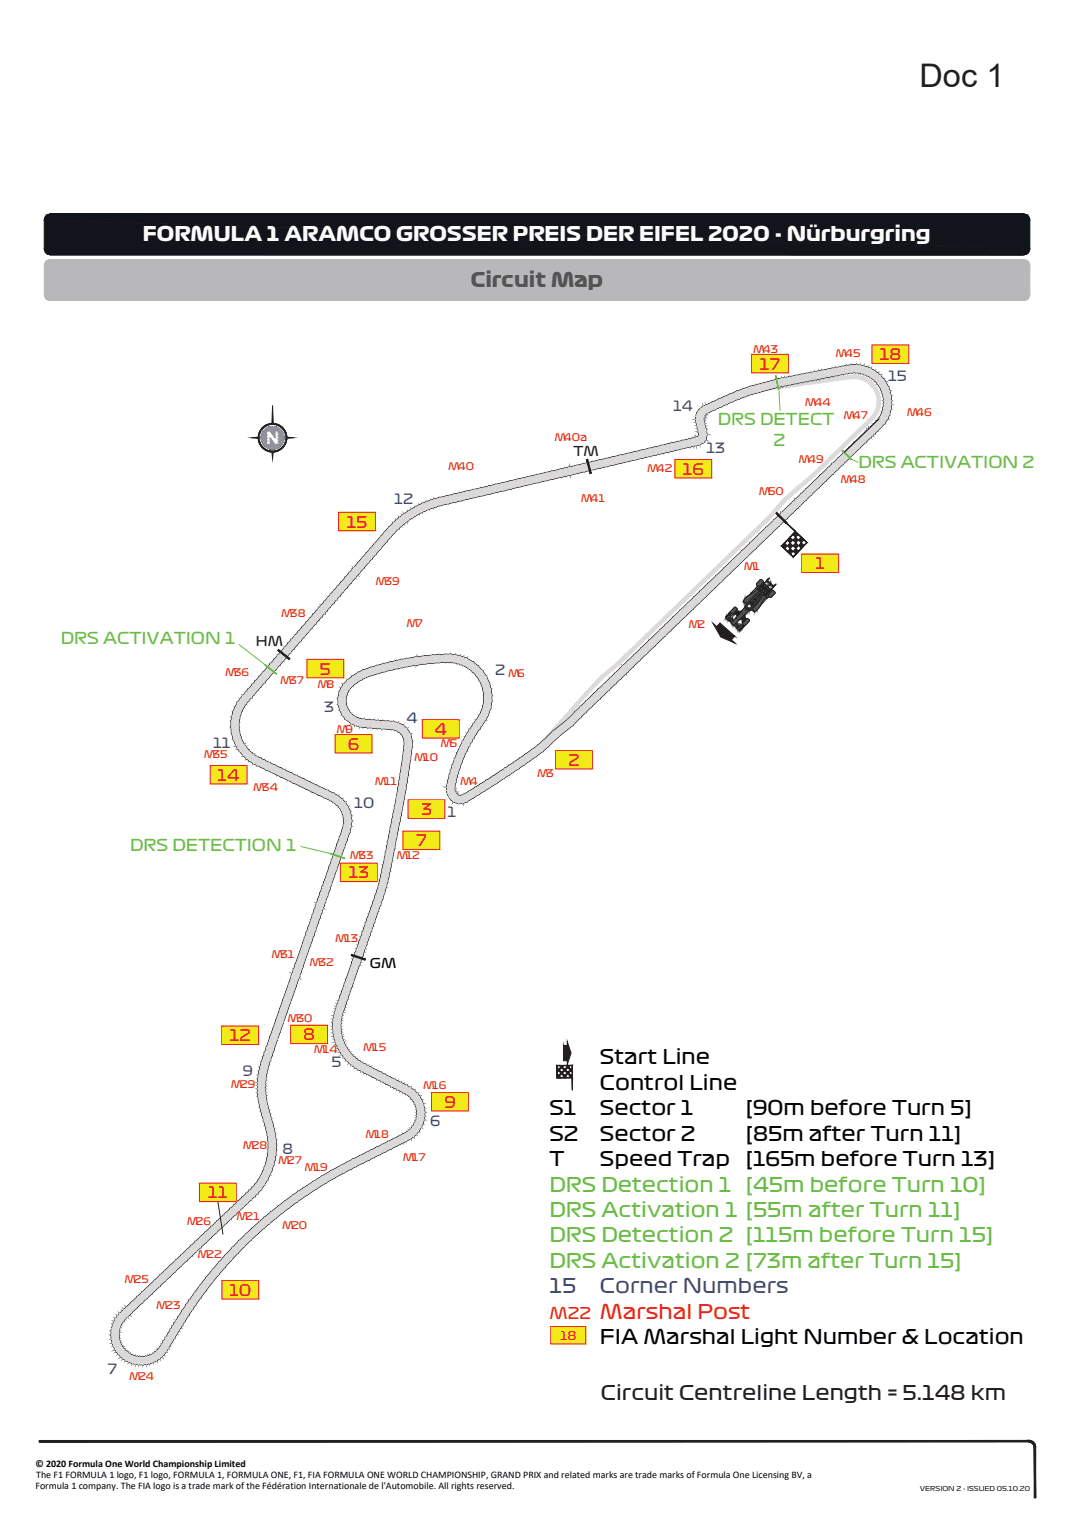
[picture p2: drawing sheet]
<svg xmlns="http://www.w3.org/2000/svg" width="210mm" height="297mm" viewBox="0 0 210 297" stroke-linecap="round" stroke-linejoin="round" font-family="sans-serif">
<defs><g id="words">
<text font-size="6.3" fill="#231f20" x="179.6" y="17">Doc 1</text>
<text font-size="3.9" fill="#fbfbfc" x="27.9" y="47.1">FORMULA 1 ARAMCO GROSSER PREIS DER EIFEL 2020 - Nürburgring</text>
<text font-size="3.9" fill="#535453" x="92" y="56">Circuit Map</text>
<g font-size="3.9" fill="#040503">
<text x="117.2" y="207.9">Start Line</text>
<text x="117.2" y="212.8">Control Line</text>
<text x="107.3" y="217.8">S1</text>
<text x="117.2" y="217.8">Sector 1</text>
<text x="145.7" y="217.8">[90m before Turn 5]</text>
<text x="107.3" y="222.8">S2</text>
<text x="107.3" y="227.7">T</text>
<text x="117.2" y="227.7">Speed Trap</text>
<text x="117.2" y="222.8">Sector 2</text>
<text x="145.7" y="222.8">[85m after Turn 11]</text>
<text x="145.7" y="227.7">[165m before Turn 13]</text>
<text x="117.2" y="262.5">FIA Marshal Light Number &amp; Location</text>
</g>
<g font-size="3.9" fill="#69bd45">
<text x="107.3" y="232.7">DRS Detection 1</text>
<text x="145.7" y="232.7">[45m before Turn 10]</text>
<text x="107.3" y="237.7">DRS Activation 1 [55m after Turn 11]</text>
<text x="107.3" y="242.6">DRS Detection 2 [115m before Turn 15]</text>
<text x="107.3" y="247.6">DRS Activation 2 [73m after Turn 15]</text>
</g>
<g font-size="3.9" fill="#3853a3">
<text x="107.3" y="252.5">15</text>
<text x="117.2" y="252.5">Corner Numbers</text>
</g>
<text font-size="3.9" fill="#ee1f23" x="117.2" y="257.5">Marshal Post</text>
<text font-size="3.9" fill="#231f20" x="117.4" y="273.4">Circuit Centreline Length = 5.148 km</text>
<g font-size="3.2" fill="#69bd45">
<text x="140.2" y="83.1">DRS DETECT</text>
<text x="151.1" y="87.1">2</text>
<text x="167.7" y="91.4">DRS ACTIVATION 2</text>
<text x="11.9" y="125.8">DRS ACTIVATION 1</text>
<text x="25.5" y="166.3">DRS DETECTION 1</text>
</g>
<g font-size="3.1" fill="#ee1f23">
<text x="171.8" y="70.3">18</text>
<text x="148.4" y="72.2">17</text>
<text x="133.3" y="92.7">16</text>
<text x="67.7" y="103">15</text>
<text x="159.2" y="111.2">1</text>
<text x="62.4" y="131.8">5</text>
<text x="84.9" y="143.5">4</text>
<text x="67.9" y="146.4">6</text>
<text x="111" y="149.6">2</text>
<text x="42.4" y="152.5">14</text>
<text x="82.2" y="159.2">3</text>
<text x="81.3" y="165.2">7</text>
<text x="68" y="171.5">13</text>
<text x="44.8" y="203.4">12</text>
<text x="59.2" y="203.2">8</text>
<text x="86.8" y="216.4">9</text>
<text x="40.6" y="234">11</text>
<text x="44.7" y="253.1">10</text>
<text x="107.3" y="257.5">M22</text>
</g>
<g font-size="2.7" fill="#3853a3">
<text x="173.5" y="74.4">15</text>
<text x="131.5" y="80.3">14</text>
<text x="138" y="88.4">13</text>
<text x="77" y="98.5">12</text>
<text x="96.7" y="131.9">2</text>
<text x="63.3" y="139.1">3</text>
<text x="79.4" y="141.3">4</text>
<text x="41.6" y="146">11</text>
<text x="69.2" y="157.8">10</text>
<text x="87.4" y="159.6">1</text>
<text x="64.7" y="208.5">5</text>
<text x="47.4" y="210.2">9</text>
<text x="84" y="219.9">6</text>
<text x="55.2" y="225.4">8</text>
<text x="21" y="268.4">7</text>
</g>
<g font-size="2.6" fill="#231f20">
<text x="112" y="89">TM</text>
<text x="50" y="126.1">HM</text>
</g>
<text font-size="2.6" fill="#040503" x="72.3" y="189">GM</text>
<text font-size="2.3" fill="#ee1f23" x="109.4" y="261.7">18</text>
<g font-size="2" fill="#ee1f23">
<text x="147.1" y="68.9">M43</text>
<text x="163.2" y="69.6">M45</text>
<text x="157.2" y="79.4">M44</text>
<text x="164.7" y="81.9">M47</text>
<text x="177.1" y="81.2">M46</text>
<text x="108.3" y="86.1">M40a</text>
<text x="87.6" y="91.8">M40</text>
<text x="126.4" y="92.2">M42</text>
<text x="156" y="90.3">M49</text>
<text x="164.1" y="94.2">M48</text>
<text x="113.5" y="98">M41</text>
<text x="148.3" y="96.8">M50</text>
<text x="145.3" y="111.3">M1</text>
<text x="73.4" y="114.2">M39</text>
<text x="54.9" y="120.6">M38</text>
<text x="79.4" y="122.4">M7</text>
<text x="134.5" y="122.6">M2</text>
<text x="44" y="132.1">M36</text>
<text x="54.7" y="133.6">M37</text>
<text x="62" y="134.4">M8</text>
<text x="99.3" y="132.2">M6</text>
<text x="65.7" y="143.1">M9</text>
<text x="39.8" y="148.1">M35</text>
<text x="80.9" y="148.6">M10</text>
<text x="86.1" y="145.9">M5</text>
<text x="49.5" y="154.4">M34</text>
<text x="73.2" y="153.2">M11</text>
<text x="89.9" y="153.3">M4</text>
<text x="104.9" y="151.7">M3</text>
<text x="68.3" y="167.7">M33</text>
<text x="77.5" y="167.8">M12</text>
<text x="65.5" y="184">M13</text>
<text x="53" y="187.1">M31</text>
<text x="60.5" y="188.6">M32</text>
<text x="56.2" y="199.6">M30</text>
<text x="61.3" y="205.7">M14</text>
<text x="70.9" y="205.2">M15</text>
<text x="45.1" y="212.6">M29</text>
<text x="82.6" y="212.8">M16</text>
<text x="47.4" y="224.4">M28</text>
<text x="54.3" y="227.3">M27</text>
<text x="71.4" y="222.2">M18</text>
<text x="78.7" y="226.8">M17</text>
<text x="59.5" y="228.6">M19</text>
<text x="36.5" y="239.2">M26</text>
<text x="46.2" y="238.3">M21</text>
<text x="55.1" y="239.9">M20</text>
<text x="38.6" y="245.7">M22</text>
<text x="24.4" y="250.6">M25</text>
<text x="30.5" y="255.6">M23</text>
<text x="25.3" y="269.5">M24</text>
</g>
<g font-size="2" fill="#040503">
<text x="6.9" y="286.4">© 2020 Formula One World Championship Limited</text>
<text x="6.9" y="290.7">Formula 1 company. The FIA logo is a trade mark of the Fédération Internationale de l'Automobile. All rights reserved.</text>
<text x="7.1" y="288.6">The F1 FORMULA 1 logo, F1 logo, FORMULA 1, FORMULA ONE, F1, FIA FORMULA ONE WORLD CHAMPIONSHIP, GRAND PRIX and related marks are trade marks of Formula One Licensing BV, a</text>
</g>
<text font-size="1.3" fill="#231f20" x="179.7" y="291.2">VERSION 2 - ISSUED 05.10.20</text>
</g></defs>
<path d="M60 128.8l7.1 3.6v-3.6zM60 128.8l7.1 3.6h-7.1z" fill="#f2eb17"/>
<path d="M60 128.8l7.1 3.6h-7.1zM60 128.8h7.1v3.6z" fill="none" stroke="#f2eb17" stroke-width=".2"/>
<path d="M139.3 79l.2 .6 2-1.7zM139.5 79.6l2-1.7 .3 .6zM141.5 77.9l.3 .6 1-1.1zM142.8 77.4l.2 .6-1.2 .5zM142.8 77.4l.2 .6 1.1-1.2zM144.1 76.8l.2 .6-1.3 .6zM144.1 76.8l.2 .6 .9-1zM145.2 76.4l.2 .6-1.1 .4zM145.2 76.4l.2 .6 2.6-1.3zM145.4 77l2.6-1.3 .1 .7zM148 75.7l.1 .7 4.2-1.2zM148.1 76.4l4.2-1.2 .1 .7zM152.3 75.2l.1 .7 .4-.7zM152.8 75.2l.1 .6-.5 .1zM152.8 75.2l.1 .6 .5-.7zM153.4 75.1l.1 .6-.6 .1z" fill="#dcdbda"/>
<g fill="none" stroke="#dcdbda" stroke-width=".2">
<path d="M139.3 79l2.2-1.1-2 1.7zM139.5 79.6l2-1.7 .3 .6zM141.5 77.9l1.3-.5-1 1.1zM142.8 77.4l.2 .6-1.2 .5zM142.8 77.4l1.3-.6-1.1 1.2zM144.1 76.8l.2 .6-1.3 .6zM144.1 76.8l1.1-.4-.9 1zM145.2 76.4l2.8-.7-2.6 1.3zM145.2 76.4l.2 .6-1.1 .4zM145.4 77l2.6-1.3 .1 .7zM148 75.7l4.3-.5-4.2 1.2zM148.1 76.4l4.2-1.2 .1 .7z"/>
<path d="M152.3 75.2h.5l-.4 .7zM152.8 75.2l.1 .6-.5 .1zM152.8 75.2l.6-.1-.5 .7zM153.4 75.1l.1 .6-.6 .1z"/>
</g>
<path d="M153.4 75.1l.1 .6 .6-.7zM154.1 75l.1 .6-.7 .1zM154.1 75l.1 .6 .8-.8zM155 74.8l.1 .7-.9 .1zM155 74.8l.1 .7 .7-.8zM155.8 74.7l.1 .7-.8 .1zM155.8 74.7l.1 .7 .6-.8zM156.5 74.6l.1 .7-.7 .1zM156.5 74.6l.1 .7 .7-.8zM157.3 74.5l.1 .7-.8 .1zM157.3 74.5l.1 .7 .9-.8zM157.4 75.2l.9-.8 .1 .6zM158.3 74.4l.1 .6 .7-.7zM159.1 74.3l.1 .6-.8 .1zM159.1 74.3l.1 .6 .6-.7zM159.8 74.2l.1 .6-.7 .1zM159.8 74.2l.1 .6 .2-.7zM160.1 74.1l.1 .6-.3 .1zM160.1 74.1l.1 .6 .4-.7zM160.6 74l.1 .7h-.5zM160.6 74l.1 .7 .7-.8zM161.4 73.9l.1 .7-.8 .1zM161.4 73.9l.1 .7 .8-.8zM161.5 74.6l.8-.8 .1 .7zM162.3 73.8l.1 .7 1.1-.9zM162.4 74.5l1.1-.9 .1 .7zM163.5 73.6l.1 .7 .9-.8zM163.6 74.3l.9-.8 .1 .7z" fill="#dcdbda"/>
<g fill="none" stroke="#dcdbda" stroke-width=".2">
<path d="M153.4 75.1l.7-.1-.6 .7zM154.1 75l.9-.2-.8 .8zM154.1 75l.1 .6-.7 .1zM155 74.8l.8-.1-.7 .8zM155 74.8l.1 .7-.9 .1zM155.8 74.7l.1 .7-.8 .1zM155.8 74.7l.7-.1-.6 .8zM156.5 74.6l.8-.1-.7 .8zM156.5 74.6l.1 .7-.7 .1zM157.3 74.5l.1 .7-.8 .1zM157.3 74.5l1-.1-.9 .8zM157.4 75.2l.9-.8 .1 .6z"/>
<path d="M158.3 74.4l.8-.1-.7 .7zM159.1 74.3l.1 .6-.8 .1zM159.1 74.3l.7-.1-.6 .7zM159.8 74.2l.3-.1-.2 .7zM159.8 74.2l.1 .6-.7 .1zM160.1 74.1l.1 .6-.3 .1zM160.1 74.1l.5-.1-.4 .7zM160.6 74l.8-.1-.7 .8zM160.6 74l.1 .7h-.5zM161.4 73.9l.1 .7-.8 .1zM161.4 73.9l.9-.1-.8 .8zM161.5 74.6l.8-.8 .1 .7z"/>
<path d="M162.3 73.8l1.2-.2-1.1 .9zM162.4 74.5l1.1-.9 .1 .7zM163.5 73.6l1-.1-.9 .8zM163.6 74.3l.9-.8 .1 .7z"/>
</g>
<path d="M164.5 73.5l.1 .7 .9-.8zM164.6 74.2l.9-.8 .1 .6z" fill="#dcdbda"/>
<path d="M164.5 73.5l1-.1-.9 .8zM164.6 74.2l.9-.8 .1 .6z" fill="none" stroke="#dcdbda" stroke-width=".2"/>
<path d="M165.5 73.4l.1 .6 .5-.7zM166.1 73.3l.1 .7h-.6zM166.1 73.3l.1 .7 .7-.7zM166.9 73.3v.6l-.7 .1zM166.9 73.3v.6l.4-.6zM167.3 73.3v.6h-.4zM167.3 73.3v.6l.6-.5zM167.3 73.9l.6-.5-.1 .6zM167.9 73.4l-.1 .6 1-.4zM167.8 74l1-.4-.3 .6zM168.8 73.6l-.3 .6 .8-.3zM168.5 74.2l.8-.3-.3 .5zM169.3 73.9l-.3 .5 .9-.2zM169 74.4l.9-.2-.4 .5zM169.9 74.2l-.4 .5 .8-.1zM169.5 74.7l.8-.1-.4 .4zM170.3 74.6l-.4 .4 .7-.1zM169.9 75l.7-.1-.4 .5zM170.2 75.4l.6-.3-.2-.2zM170.2 75.4l.6-.3-.5 .4zM170.3 75.5l.7-.2-.2-.2zM170.3 75.5l.7-.2-.5 .4zM170.5 75.7h.7l-.2-.4zM170.5 75.7h.7l-.5 .4zM170.7 76.1l.8 .1-.3-.5zM170.7 76.1l.8 .1-.6 .3zM170.9 76.5l.8 .2-.2-.5zM170.9 76.5l.8 .2-.6 .2zM171.1 76.9l.8 .5-.2-.7zM171.1 76.9l.8 .5-.6 .1zM171.3 77.5l.7 .6-.1-.7zM171.3 77.5l.7 .6-.7 .1zM171.3 78.2l.7 .6v-.7zM171.3 78.2l.7 .6-.7-.1zM171.3 78.7l.6 .6 .1-.5zM171.3 78.7l.6 .6-.6-.1zM171.3 79.2l.4 1 .2-.9zM171.3 79.2l.4 1-.6-.2zM171.1 80l.3 .9 .3-.7zM171.1 80l.3 .9-.6-.4zM170.8 80.5l.2 .9 .4-.5zM170.8 80.5l.2 .9-.5-.4zM170.5 81l.1 .9 .4-.5zM170.5 81l.1 .9-.5-.4zM170.1 81.5l-.1 1 .6-.6zM169.6 82l.5-.5-.1 1zM169.6 82l-.5 1.3 .9-.8zM168.7 82.8l.9-.8-.5 1.3zM168.7 82.8l-.4 1.3 .8-.8zM167.9 83.6l.8-.8-.4 1.3zM167.9 83.6l-.2 1.1 .6-.6zM167.3 84.2l.6-.6-.2 1.1zM167.3 84.2l-.3 1.2 .7-.7zM166.5 84.9l.8-.7-.3 1.2zM166.5 84.9l-.2 1.1 .7-.6zM165.9 85.6l.6-.7-.2 1.1zM165.9 85.6l-.2 1 .6-.6zM165.3 86.1l.6-.5-.2 1zM165.3 86.1l-.3 1.2 .7-.7zM164.5 86.9l.8-.8-.3 1.2zM164.5 86.9l-.3 1.1 .8-.7zM163.8 87.6l.7-.7-.3 1.1zM163.8 87.6l-.2 1.1 .6-.7zM163.1 88.2l.7-.6-.2 1.1z" fill="#dcdbda"/>
<g fill="none" stroke="#dcdbda" stroke-width=".2">
<path d="M165.5 73.4l.6-.1-.5 .7zM166.1 73.3l.1 .7h-.6zM166.1 73.3h.8l-.7 .7zM166.9 73.3h.4l-.4 .6zM166.9 73.3v.6l-.7 .1zM167.3 73.9l.6-.5-.1 .6zM167.3 73.3v.6h-.4zM167.3 73.3l.6 .1-.6 .5zM167.8 74l1-.4-.3 .6zM167.9 73.4l.9 .2-1 .4zM168.5 74.2l.8-.3-.3 .5zM168.8 73.6l.5 .3-.8 .3z"/>
<path d="M169 74.4l.9-.2-.4 .5zM169.3 73.9l.6 .3-.9 .2zM169.5 74.7l.8-.1-.4 .4zM169.9 75l.7-.1-.4 .5zM169.9 74.2l.4 .4-.8 .1zM170.2 75.4l.6-.3-.5 .4zM170.2 75.4l.4-.5 .2 .2zM170.3 74.6l.3 .3-.7 .1zM170.3 75.5l.7-.2-.5 .4zM170.3 75.5l.5-.4 .2 .2zM170.5 75.7h.7l-.5 .4zM170.5 75.7l.5-.4 .2 .4z"/>
<path d="M170.7 76.1l.5-.4 .3 .5zM170.7 76.1l.8 .1-.6 .3zM170.9 76.5l.6-.3 .2 .5zM170.9 76.5l.8 .2-.6 .2zM171.1 80l.6 .2-.3 .7zM171.1 80l.3 .9-.6-.4zM171.1 76.9l.6-.2 .2 .7zM171.1 76.9l.8 .5-.6 .1zM171.3 79.2l.4 1-.6-.2zM171.3 79.2l.6 .1-.2 .9zM171.3 77.5l.7 .6-.7 .1zM171.3 77.5l.6-.1 .1 .7z"/>
<path d="M171.3 78.7l.6 .6-.6-.1zM171.3 78.7l.7 .1-.1 .5zM171.3 78.2l.7 .6-.7-.1zM171.3 78.2l.7-.1v.7zM163.1 88.2l.7-.6-.2 1.1zM163.8 87.6l.7-.7-.3 1.1zM163.8 87.6l.4 .4-.6 .7zM164.5 86.9l.8-.8-.3 1.2zM164.5 86.9l.5 .4-.8 .7zM165.3 86.1l.4 .5-.7 .7zM165.3 86.1l.6-.5-.2 1zM165.9 85.6l.4 .4-.6 .6z"/>
<path d="M165.9 85.6l.6-.7-.2 1.1zM166.5 84.9l.8-.7-.3 1.2zM166.5 84.9l.5 .5-.7 .6zM167.3 84.2l.6-.6-.2 1.1zM167.3 84.2l.4 .5-.7 .7zM167.9 83.6l.8-.8-.4 1.3zM167.9 83.6l.4 .5-.6 .6zM168.7 82.8l.4 .5-.8 .8zM168.7 82.8l.9-.8-.5 1.3zM169.6 82l.5-.5-.1 1zM169.6 82l.4 .5-.9 .8zM170.1 81.5l.5 .4-.6 .6z"/>
<path d="M170.5 81l.1 .9-.5-.4zM170.5 81l.5 .4-.4 .5zM170.8 80.5l.6 .4-.4 .5zM170.8 80.5l.2 .9-.5-.4z"/>
</g>
<path d="M163.1 88.2l-.3 1.2 .8-.7zM162.4 88.9l.7-.7-.3 1.2z" fill="#dcdbda"/>
<path d="M162.4 88.9l.7-.7-.3 1.2zM163.1 88.2l.5 .5-.8 .7z" fill="none" stroke="#dcdbda" stroke-width=".2"/>
<path d="M162.4 88.9l-.6 1.5 1-1zM161.4 89.9l1-1-.6 1.5z" fill="#dcdbda"/>
<path d="M161.4 89.9l1-1-.6 1.5zM162.4 88.9l.4 .5-1 1z" fill="none" stroke="#dcdbda" stroke-width=".2"/>
<path d="M161.4 89.9l-.3 1.2 .7-.7zM160.6 90.6l.8-.7-.3 1.2zM160.6 90.6l-.1 1.1 .6-.6zM160 91.2l.6-.6-.1 1.1zM160 91.2l-.9 1.8 1.4-1.3zM158.7 92.5l1.3-1.3-.9 1.8zM158.7 92.5l-.3 1.1 .7-.6zM158 93.1l.7-.6-.3 1.1zM158 93.1l-.5 1.3 .9-.8zM157.1 93.9l.9-.8-.5 1.3zM157.1 93.9l-.7 1.5 1.1-1zM155.9 94.9l1.2-1-.7 1.5zM155.9 94.9v.8l.5-.3zM155.5 95.2l.4-.3v.8zM155.5 95.2l.1 .9 .3-.4zM155.1 95.6l.4-.4 .1 .9zM155.1 95.6l-.2 1 .7-.5zM154.5 96.1l.6-.5-.2 1zM154.5 96.1l-.1 .9 .5-.4zM154 96.5l.5-.4-.1 .9zM154 96.5l-.1 1 .5-.5zM153.5 97l.5-.5-.1 1zM153.5 97v.9l.4-.4zM153.5 97v.9l-.5-.4zM153 97.5l-.1 1 .6-.6zM153 97.5l-.1 1-.5-.4zM152.4 98.1l-.1 1.2 .6-.8zM152.4 98.1l-.1 1.2-.5-.4zM151.8 98.9v1l.5-.6zM151.8 98.9v1l-.5-.4zM151.3 99.5l.2 .7 .3-.3zM151.3 99.5l.2 .7-.4-.5zM151.1 99.7l.2 .7 .2-.2zM151.1 99.7l.2 .7-.5-.4zM150.8 100l.1 .8 .4-.4zM150.8 100l.1 .8-.5-.4zM150.4 100.4l.1 .8 .4-.4zM150.4 100.4l.1 .8-.4-.4zM150.1 100.8v.8l.4-.4zM150.1 100.8v.8l-.4-.4zM149.7 101.2v.9l.4-.5zM149.3 101.6l.4-.4v.9zM149.3 101.6l-.1 .9 .5-.4zM148.8 102.1l.5-.5-.1 .9z" fill="#dcdbda"/>
<g fill="none" stroke="#dcdbda" stroke-width=".2">
<path d="M150.8 100l.1 .8-.5-.4zM150.8 100l.5 .4-.4 .4zM151.1 99.7l.2 .7-.5-.4zM151.1 99.7l.4 .5-.2 .2zM151.3 99.5l.2 .7-.4-.5zM151.3 99.5l.5 .4-.3 .3zM151.8 98.9v1l-.5-.4zM151.8 98.9l.5 .4-.5 .6zM152.4 98.1l.5 .4-.6 .8zM152.4 98.1l-.1 1.2-.5-.4zM153 97.5l-.1 1-.5-.4zM153 97.5l.5 .4-.6 .6z"/>
<path d="M153.5 97l.5-.5-.1 1zM153.5 97v.9l-.5-.4zM153.5 97l.4 .5-.4 .4zM154 96.5l.5-.4-.1 .9zM154 96.5l.4 .5-.5 .5zM154.5 96.1l.4 .5-.5 .4zM154.5 96.1l.6-.5-.2 1zM155.1 95.6l.5 .5-.7 .5zM155.1 95.6l.4-.4 .1 .9zM155.5 95.2l.4-.3v.8zM155.5 95.2l.4 .5-.3 .4zM155.9 94.9l1.2-1-.7 1.5z"/>
<path d="M155.9 94.9l.5 .5-.5 .3zM157.1 93.9l.4 .5-1.1 1zM157.1 93.9l.9-.8-.5 1.3zM158 93.1l.4 .5-.9 .8zM158 93.1l.7-.6-.3 1.1zM158.7 92.5l.4 .5-.7 .6zM158.7 92.5l1.3-1.3-.9 1.8zM160 91.2l.5 .5-1.4 1.3zM160 91.2l.6-.6-.1 1.1zM160.6 90.6l.8-.7-.3 1.2zM160.6 90.6l.5 .5-.6 .6zM161.4 89.9l.4 .5-.7 .7z"/>
<path d="M148.8 102.1l.5-.5-.1 .9zM149.3 101.6l.4 .5-.5 .4zM149.7 101.2v.9l-.4-.5zM149.7 101.2l.4 .4-.4 .5zM150.1 100.8l.4 .4-.4 .4zM150.1 100.8v.8l-.4-.4zM150.4 100.4l.1 .8-.4-.4zM150.4 100.4l.5 .4-.4 .4z"/>
</g>
<path d="M148.8 102.1l-.1 .9 .5-.5zM148.3 102.5l.5-.4-.1 .9zM148.3 102.5v.9l.4-.4zM147.9 102.9l.4-.4v.9zM147.9 102.9v.9l.4-.4zM147.4 103.4l.5-.5v.9zM147.4 103.4v.9l.5-.5zM147 103.8l.4-.4v.9zM147 103.8l.1 .8 .3-.3zM146.6 104.1l.4-.3 .1 .8z" fill="#dcdbda"/>
<path d="M146.6 104.1l.4-.3 .1 .8zM147 103.8l.4-.4v.9zM147 103.8l.4 .5-.3 .3zM147.4 103.4l.5-.5v.9zM147.4 103.4l.5 .4-.5 .5zM147.9 102.9l.4 .5-.4 .4zM147.9 102.9l.4-.4v.9zM148.3 102.5l.5-.4-.1 .9zM148.3 102.5l.4 .5-.4 .4zM148.8 102.1l.4 .4-.5 .5z" fill="none" stroke="#dcdbda" stroke-width=".2"/>
<path d="M146.6 104.1v1l.5-.5zM146.1 104.6l.5-.5v1zM146.1 104.6l-.2 1.2 .7-.7zM145.4 105.3l.7-.7-.2 1.2zM145.4 105.3l-.2 1.2 .7-.7zM144.7 106l.7-.7-.2 1.2zM144.7 106l-.4 1.3 .9-.8zM143.9 106.8l.8-.8-.4 1.3zM143.9 106.8l-.3 1.1 .7-.6zM143.2 107.5l.7-.7-.3 1.1zM143.2 107.5v.8l.4-.4zM142.8 107.9l.4-.4v.8z" fill="#dcdbda"/>
<path d="M142.8 107.9l.4-.4v.8zM143.2 107.5l.4 .4-.4 .4zM143.2 107.5l.7-.7-.3 1.1zM143.9 106.8l.8-.8-.4 1.3zM143.9 106.8l.4 .5-.7 .6zM144.7 106l.5 .5-.9 .8zM144.7 106l.7-.7-.2 1.2zM145.4 105.3l.5 .5-.7 .7zM145.4 105.3l.7-.7-.2 1.2zM146.1 104.6l.5-.5v1zM146.1 104.6l.5 .5-.7 .7zM146.6 104.1l.5 .5-.5 .5z" fill="none" stroke="#dcdbda" stroke-width=".2"/>
<path d="M142.8 107.9v.8l.4-.4zM142.4 108.3l.4-.4v.8zM142.4 108.3l-.1 .9 .5-.5zM141.8 108.8l.6-.5-.1 .9zM141.8 108.8l-.3 1.2 .8-.8zM141.1 109.5l.7-.7-.3 1.2zM141.1 109.5l-.5 1.3 .9-.8zM140.2 110.4l.9-.9-.5 1.3zM140.2 110.4l-.4 1.2 .8-.8zM139.3 111.2l.9-.8-.4 1.2zM139.3 111.2l-.3 1.2 .8-.8zM138.6 111.9l.7-.7-.3 1.2zM138.6 111.9l-.1 1 .5-.5zM138 112.4l.6-.5-.1 1zM138 112.4l-.3 1.3 .8-.8zM137.2 113.2l.8-.8-.3 1.3zM137.2 113.2l-.6 1.5 1.1-1zM136.1 114.3l1.1-1.1-.6 1.5z" fill="#dcdbda"/>
<g fill="none" stroke="#dcdbda" stroke-width=".2">
<path d="M136.1 114.3l1.1-1.1-.6 1.5zM137.2 113.2l.5 .5-1.1 1zM137.2 113.2l.8-.8-.3 1.3zM138 112.4l.6-.5-.1 1zM138 112.4l.5 .5-.8 .8zM138.6 111.9l.7-.7-.3 1.2zM138.6 111.9l.4 .5-.5 .5zM139.3 111.2l.5 .4-.8 .8zM139.3 111.2l.9-.8-.4 1.2zM140.2 110.4l.4 .4-.8 .8zM140.2 110.4l.9-.9-.5 1.3zM141.1 109.5l.7-.7-.3 1.2z"/>
<path d="M141.1 109.5l.4 .5-.9 .8zM141.8 108.8l.6-.5-.1 .9zM141.8 108.8l.5 .4-.8 .8zM142.4 108.3l.4 .4-.5 .5zM142.4 108.3l.4-.4v.8zM142.8 107.9l.4 .4-.4 .4z"/>
</g>
<path d="M136.1 114.3l-.3 1.2 .8-.8zM135.3 115.1l.8-.8-.3 1.2zM135.3 115.1l-.4 1.3 .9-.9zM134.4 115.9l.9-.8-.4 1.3zM134.4 115.9v1l.5-.5zM133.9 116.4l.5-.5v1zM133.9 116.4l-.2 1.1 .7-.6zM133.3 117l.6-.6-.2 1.1zM133.3 117l-.3 1.2 .7-.7zM132.5 117.8l.8-.8-.3 1.2zM132.5 117.8l-.5 1.3 1-.9zM131.6 118.7l.9-.9-.5 1.3z" fill="#dcdbda"/>
<path d="M131.6 118.7l.9-.9-.5 1.3zM132.5 117.8l.8-.8-.3 1.2zM132.5 117.8l.5 .4-1 .9zM133.3 117l.4 .5-.7 .7zM133.3 117l.6-.6-.2 1.1zM133.9 116.4l.5-.5v1zM133.9 116.4l.5 .5-.7 .6zM134.4 115.9l.5 .5-.5 .5zM134.4 115.9l.9-.8-.4 1.3zM135.3 115.1l.8-.8-.3 1.2zM135.3 115.1l.5 .4-.9 .9zM136.1 114.3l.5 .4-.8 .8z" fill="none" stroke="#dcdbda" stroke-width=".2"/>
<path d="M131.6 118.7l-.5 1.3 .9-.9zM130.7 119.6l.9-.9-.5 1.3zM130.7 119.6v.8l.4-.4zM130.3 120l.4-.4v.8zM130.3 120l-.2 1 .6-.6zM129.6 120.5l.7-.5-.2 1zM129.6 120.5l-.5 1.5 1-1zM128.6 121.5l1-1-.5 1.5zM128.6 121.5l-.9 1.8 1.4-1.3zM127.3 122.8l1.3-1.3-.9 1.8zM127.3 122.8l-.6 1.5 1-1zM126.3 123.8l1-1-.6 1.5zM126.3 123.8l.2 .7 .2-.2zM126.1 124l.2-.2 .2 .7z" fill="#dcdbda"/>
<g fill="none" stroke="#dcdbda" stroke-width=".2">
<path d="M130.3 120l.4 .4-.6 .6zM130.3 120l.4-.4v.8zM130.7 119.6l.4 .4-.4 .4zM130.7 119.6l.9-.9-.5 1.3zM131.6 118.7l.4 .4-.9 .9zM126.3 123.8l1-1-.6 1.5zM126.3 123.8l.2 .7-.4-.5zM126.3 123.8l.4 .5-.2 .2zM127.3 122.8l1.3-1.3-.9 1.8zM127.3 122.8l.4 .5-1 1zM128.6 121.5l1-1-.5 1.5zM128.6 121.5l.5 .5-1.4 1.3z"/>
<path d="M129.6 120.5l.5 .5-1 1zM129.6 120.5l.7-.5-.2 1z"/>
</g>
<path d="M126.1 124l-.5 1.3 .9-.9zM125.2 124.9l.9-.9-.5 1.3zM125.2 124.9l-.4 1.2 .8-.8zM124.4 125.6l.8-.7-.4 1.2zM124.4 125.6l-.3 1.3 .7-.8zM123.6 126.4l.8-.8-.3 1.3zM123.6 126.4l-.2 1.1 .7-.6zM122.9 127.1l.7-.7-.2 1.1zM122.9 127.1l-.4 1.2 .9-.8zM122.1 127.9l.8-.8-.4 1.2zM122.1 127.9l.3 .6 .1-.2zM121.9 128l.2-.1 .3 .6zM121.9 128l.1 .8 .4-.3zM121.6 128.4l.3-.4 .1 .8z" fill="#dcdbda"/>
<g fill="none" stroke="#dcdbda" stroke-width=".2">
<path d="M121.6 128.4l.3-.4 .1 .8zM121.9 128l.5 .5-.4 .3zM121.9 128l.2-.1 .3 .6zM122.1 127.9l.8-.8-.4 1.2zM122.1 127.9l.4 .4-.1 .2zM122.9 127.1l.5 .4-.9 .8zM122.9 127.1l.7-.7-.2 1.1zM123.6 126.4l.8-.8-.3 1.3zM123.6 126.4l.5 .5-.7 .6zM124.4 125.6l.4 .5-.7 .8zM124.4 125.6l.8-.7-.4 1.2zM125.2 124.9l.4 .4-.8 .8z"/>
<path d="M125.2 124.9l.9-.9-.5 1.3zM126.1 124l.4 .4-.9 .9z"/>
</g>
<path d="M121.6 128.4l.1 .8 .3-.4zM121.2 128.7l.4-.3 .1 .8z" fill="#dcdbda"/>
<path d="M121.2 128.7l.4-.3 .1 .8zM121.6 128.4l.4 .4-.3 .4z" fill="none" stroke="#dcdbda" stroke-width=".2"/>
<path d="M121.2 128.7v.9l.5-.4zM120.7 129.2l.5-.5v.9zM120.7 129.2l.1 .8 .4-.4zM120.4 129.5l.3-.3 .1 .8zM120.4 129.5l-.7 1.4 1.1-.9zM119.3 130.4l1.1-.9-.7 1.4zM119.3 130.4l-1.5 2.1 1.9-1.6zM117.4 132l1.9-1.6-1.5 2.1zM117.4 132l-.6 1.5 1-1zM117.4 132l-.6 1.5-.5-.4zM116.3 133.1l-.7 1.7 1.2-1.3zM116.3 133.1l-.7 1.7-.4-.5zM115.2 134.3l-.5 1.5 .9-1zM115.2 134.3l-.5 1.5-.5-.5zM114.2 135.3l-.4 1.4 .9-.9zM114.2 135.3l-.4 1.4-.4-.4zM113.4 136.3l-.7 1.7 1.1-1.3zM113.4 136.3l-.7 1.7-.5-.4zM112.2 137.6l-.3 1.3 .8-.9zM112.2 137.6l-.3 1.3-.5-.4z" fill="#dcdbda"/>
<g fill="none" stroke="#dcdbda" stroke-width=".2">
<path d="M112.2 137.6l.5 .4-.8 .9zM112.2 137.6l-.3 1.3-.5-.4zM113.4 136.3l-.7 1.7-.5-.4zM113.4 136.3l.4 .4-1.1 1.3zM114.2 135.3l.5 .5-.9 .9zM114.2 135.3l-.4 1.4-.4-.4zM115.2 134.3l-.5 1.5-.5-.5zM115.2 134.3l.4 .5-.9 1zM116.3 133.1l-.7 1.7-.4-.5zM116.3 133.1l.5 .4-1.2 1.3zM117.4 132l-.6 1.5-.5-.4zM117.4 132l.4 .5-1 1z"/>
<path d="M117.4 132l1.9-1.6-1.5 2.1zM119.3 130.4l1.1-.9-.7 1.4zM119.3 130.4l.4 .5-1.9 1.6zM120.4 129.5l.4 .5-1.1 .9zM120.7 129.2l.5-.5v.9zM120.7 129.2l.1 .8-.4-.5zM120.7 129.2l.5 .4-.4 .4zM121.2 128.7l.5 .5-.5 .4z"/>
</g>
<path d="M111.4 138.5l-.6 1.6 1.1-1.2zM111.4 138.5l-.6 1.6-.4-.4z" fill="#dcdbda"/>
<path d="M111.4 138.5l-.6 1.6-.4-.4zM111.4 138.5l.5 .4-1.1 1.2z" fill="none" stroke="#dcdbda" stroke-width=".2"/>
<path d="M110.3 139.7l-.5 1.6 1-1.2zM110.3 139.7l-.5 1.6-.5-.4z" fill="#dcdbda"/>
<path d="M110.3 139.7l-.5 1.6-.5-.4zM110.3 139.7l.5 .4-1 1.2z" fill="none" stroke="#dcdbda" stroke-width=".2"/>
<path d="M109.3 140.9l-.3 1.3 .8-.9zM109.3 140.9l-.3 1.3-.5-.4zM108.5 141.8l-.1 1.1 .6-.7zM108.5 141.8l-.1 1.1-.5-.5zM107.9 142.4l-.1 1.2 .6-.7zM107.9 142.4l-.1 1.2-.5-.5z" fill="#dcdbda"/>
<path d="M107.9 142.4l.5 .5-.6 .7zM107.9 142.4l-.1 1.2-.5-.5zM108.5 141.8l-.1 1.1-.5-.5zM108.5 141.8l.5 .4-.6 .7zM109.3 140.9l-.3 1.3-.5-.4zM109.3 140.9l.5 .4-.8 .9z" fill="none" stroke="#dcdbda" stroke-width=".2"/>
<path d="M107.3 143.1l.2 .9 .3-.5zM107.3 143.1l.2 .9-.5-.4z" fill="#dcdbda"/>
<path d="M107.3 143.1l.2 .9-.5-.4zM107.3 143.1l.5 .4-.3 .5z" fill="none" stroke="#dcdbda" stroke-width=".2"/>
<path d="M107 143.5l.2 .8 .3-.3zM107 143.5l.2 .8-.5-.4zM106.7 143.9l.1 .9 .4-.5zM106.7 143.9l.1 .9-.5-.4zM106.3 144.4v.9l.5-.5zM106.3 144.4v.9l-.4-.5zM105.9 144.8v.9l.4-.4zM105.5 145.2l.4-.4v.9zM105.5 145.2l-.2 1 .6-.5zM104.9 145.7l.6-.5-.2 1zM104.9 145.7l-.2 .9 .6-.4zM104.4 146.1l.5-.4-.2 .9z" fill="#dcdbda"/>
<path d="M104.4 146.1l.5-.4-.2 .9zM104.9 145.7l.4 .5-.6 .4zM104.9 145.7l.6-.5-.2 1zM105.5 145.2l.4 .5-.6 .5zM105.5 145.2l.4-.4v.9zM105.9 144.8l.4 .5-.4 .4zM106.3 144.4v.9l-.4-.5zM106.3 144.4l.5 .4-.5 .5zM106.7 143.9l.1 .9-.5-.4zM106.7 143.9l.5 .4-.4 .5zM107 143.5l.2 .8-.5-.4zM107 143.5l.5 .5-.3 .3z" fill="none" stroke="#dcdbda" stroke-width=".2"/>
<path d="M104.4 146.1l-.5 1.1 .8-.6zM103.6 146.7l.8-.6-.5 1.1zM103.6 146.7l-.4 1 .7-.5zM102.9 147.1l.7-.4-.4 1zM102.9 147.1l-.2 .9 .5-.3zM102.4 147.5l.5-.4-.2 .9z" fill="#dcdbda"/>
<path d="M102.4 147.5l.5-.4-.2 .9zM102.9 147.1l.7-.4-.4 1zM102.9 147.1l.3 .6-.5 .3zM103.6 146.7l.3 .5-.7 .5zM103.6 146.7l.8-.6-.5 1.1zM104.4 146.1l.3 .5-.8 .6z" fill="none" stroke="#dcdbda" stroke-width=".2"/>
<path d="M102.4 147.5l-.7 1.2 1-.7zM101.4 148.2l1-.7-.7 1.2zM101.4 148.2l-.2 .9 .5-.4zM100.8 148.6l.6-.4-.2 .9zM100.8 148.6l-.5 1.1 .9-.6zM100 149.1l.8-.5-.5 1.1zM100 149.1l-.4 1 .7-.4zM99.3 149.6l.7-.5-.4 1zM99.3 149.6l-.6 1.1 .9-.6zM98.3 150.2l1-.6-.6 1.1zM98.3 150.2l-.6 1.1 1-.6zM97.4 150.8l.9-.6-.6 1.1zM97.4 150.8l-.2 .9 .5-.4zM96.9 151.1l.5-.3-.2 .9z" fill="#dcdbda"/>
<g fill="none" stroke="#dcdbda" stroke-width=".2">
<path d="M96.9 151.1l.5-.3-.2 .9zM97.4 150.8l.9-.6-.6 1.1zM97.4 150.8l.3 .5-.5 .4zM98.3 150.2l1-.6-.6 1.1zM98.3 150.2l.4 .5-1 .6zM99.3 149.6l.7-.5-.4 1zM99.3 149.6l.3 .5-.9 .6zM100 149.1l.3 .6-.7 .4zM100 149.1l.8-.5-.5 1.1zM100.8 148.6l.4 .5-.9 .6zM100.8 148.6l.6-.4-.2 .9zM101.4 148.2l1-.7-.7 1.2z"/>
<path d="M101.4 148.2l.3 .5-.5 .4zM102.4 147.5l.3 .5-1 .7z"/>
</g>
<path d="M96.9 151.1l-.5 1.1 .8-.5zM96 151.7l.9-.6-.5 1.1zM91.1 156.1l5.3-3.9-.4-.5zM90.7 155.6l5.3-3.9-4.9 4.4zM90.7 155.6l-.4 .9 .8-.4zM90.2 155.8l.5-.2-.4 .9zM90.2 155.8l-.6 .7h.7zM89.7 155.9l.5-.1-.6 .7zM88.8 156.2l.8 .3 .1-.6zM89.1 155.7l.6 .2-.9 .3zM88.4 155.9l.4 .3 .3-.5zM88.4 155.9l.5-.5 .2 .3zM88.1 155.5l.3 .4 .5-.5zM88.1 155.5l.6-.3 .2 .2zM88 155.3l.1 .2 .6-.3zM88 155.3l.5-.3 .2 .2zM87.8 154.9l.2 .4 .5-.3zM87.8 154.9l.6-.2 .1 .3zM87.7 154.3l.1 .6 .6-.2zM87.7 154.3h.6l.1 .4zM87.7 153.8v.5h.6zM87.7 153.8l.6 .1v.4zM87.7 153.4v.4l.6 .1zM87.7 153.4l.7 .1-.1 .4zM88 152.5l-.3 .9 .7 .1zM88 152.5l.6 .2-.2 .8zM88.2 151.5l-.2 1 .6 .2zM88.2 151.5l.6 .2-.2 1zM88.4 150.6l-.2 .9 .6 .2zM88.4 150.6l.7 .2-.3 .9zM88.8 149.6l-.4 1 .7 .2zM88.8 149.6l.6 .2-.3 1zM89.2 148.4l-.4 1.2 .6 .2zM89.2 148.4l.6 .3-.4 1.1zM89.7 147.3l-.5 1.1 .6 .3zM89.7 147.3l.6 .2-.5 1.2zM90.2 146.1l-.5 1.2 .6 .2zM90.2 146.1l.6 .3-.5 1.1zM90.7 145.1l-.5 1 .6 .3zM90.7 145.1l.6 .3-.5 1zM91.2 144.2l-.5 .9 .6 .3zM91.2 144.2l.5 .3-.4 .9zM91.6 143.5l-.4 .7 .5 .3zM91.6 143.5l.5 .4-.4 .6zM92.1 142.8l-.5 .7 .5 .4zM92.1 142.8l.5 .3-.5 .8z" fill="#dcdbda"/>
<g fill="none" stroke="#dcdbda" stroke-width=".2">
<path d="M87.7 154.3l.7 .4-.6 .2zM87.7 154.3h.6l.1 .4zM87.7 153.8l.6 .5h-.6zM87.7 153.8l.6 .1v.4zM87.7 153.4l.6 .5-.6-.1zM87.7 153.4l.7 .1-.1 .4zM87.8 154.9l.6-.2 .1 .3zM87.8 154.9l.7 .1-.5 .3zM88 152.5l.4 1-.7-.1zM88 152.5l.6 .2-.2 .8zM88 155.3l.5-.3 .2 .2zM88 155.3l.7-.1-.6 .3z"/>
<path d="M88.1 155.5l.8-.1-.5 .5zM88.1 155.5l.6-.3 .2 .2zM88.2 151.5l.4 1.2-.6-.2zM88.2 151.5l.6 .2-.2 1zM88.4 155.9l.7-.2-.3 .5zM88.4 155.9l.5-.5 .2 .3zM88.4 150.6l.4 1.1-.6-.2zM88.4 150.6l.7 .2-.3 .9zM88.8 149.6l.6 .2-.3 1zM88.8 149.6l.3 1.2-.7-.2zM88.8 156.2l.9-.3-.1 .6zM89.1 155.7l.6 .2-.9 .3z"/>
<path d="M89.2 148.4l.6 .3-.4 1.1zM89.2 148.4l.2 1.4-.6-.2zM89.7 147.3l.6 .2-.5 1.2zM89.7 147.3l.1 1.4-.6-.3zM89.7 155.9l.5-.1-.6 .7zM90.2 155.8l.1 .7h-.7zM90.2 155.8l.5-.2-.4 .9zM90.2 146.1l.6 .3-.5 1.1zM90.2 146.1l.1 1.4-.6-.2zM90.7 145.1l.6 .3-.5 1zM90.7 145.1l.1 1.3-.6-.3zM90.7 155.6l5.3-3.9-4.9 4.4z"/>
<path d="M90.7 155.6l.4 .5-.8 .4zM91.1 156.1l4.9-4.4 .4 .5zM91.2 144.2l.5 .3-.4 .9zM91.2 144.2l.1 1.2-.6-.3zM91.6 143.5l.5 .4-.4 .6zM91.6 143.5l.1 1-.5-.3zM92.1 142.8l.5 .3-.5 .8zM92.1 142.8v1.1l-.5-.4zM96 151.7l.9-.6-.5 1.1zM96.9 151.1l.3 .6-.8 .5z"/>
</g>
<path d="M112.5 90.9l.4 1.5 1-1.8zM113.9 90.6l.4 1.5-1.4 .3zM113.9 90.6l.4 1.5 .4-1.7zM114.7 90.4l.4 1.5-.8 .2z" fill="#040503"/>
<path d="M112.5 90.9l1.4-.3-1 1.8zM113.9 90.6l.4 1.5-1.4 .3zM113.9 90.6l.8-.2-.4 1.7zM114.7 90.4l.4 1.5-.8 .2z" fill="none" stroke="#231f20" stroke-width=".2"/>
<path d="M114.7 90.4l.4 1.5 .6-1.7zM115.7 90.2l.4 1.5-1 .2zM115.7 90.2l.4 1.5 .9-1.8zM117 89.9l.3 1.5-1.2 .3zM117 89.9l.3 1.5 1-1.8zM118.3 89.6l.3 1.5-1.3 .3zM118.3 89.6l.3 1.5 1-1.8zM119.6 89.3l.3 1.5-1.3 .3z" fill="#040503"/>
<path d="M114.7 90.4l1-.2-.6 1.7zM115.7 90.2l1.3-.3-.9 1.8zM115.7 90.2l.4 1.5-1 .2zM117 89.9l.3 1.5-1.2 .3zM117 89.9l1.3-.3-1 1.8zM118.3 89.6l.3 1.5-1.3 .3zM118.3 89.6l1.3-.3-1 1.8zM119.6 89.3l.3 1.5-1.3 .3z" fill="none" stroke="#231f20" stroke-width=".2"/>
<path d="M119.6 89.3l.3 1.5 1.1-1.9zM121 88.9l.3 1.5-1.4 .4zM121 88.9l.3 1.5 1.2-1.8zM122.5 88.6l.3 1.5-1.5 .3zM122.5 88.6l.3 1.5 1.1-1.8zM123.9 88.3l.3 1.5-1.4 .3zM123.9 88.3l.3 1.5 1.1-1.9zM125.3 87.9l.3 1.5-1.4 .4zM125.3 87.9l.3 1.5 1.1-1.8zM126.7 87.6l.3 1.5-1.4 .3z" fill="#040503"/>
<path d="M119.6 89.3l1.4-.4-1.1 1.9zM121 88.9l1.5-.3-1.2 1.8zM121 88.9l.3 1.5-1.4 .4zM122.5 88.6l1.4-.3-1.1 1.8zM122.5 88.6l.3 1.5-1.5 .3zM123.9 88.3l1.4-.4-1.1 1.9zM123.9 88.3l.3 1.5-1.4 .3zM125.3 87.9l1.4-.3-1.1 1.8zM125.3 87.9l.3 1.5-1.4 .4zM126.7 87.6l.3 1.5-1.4 .3z" fill="none" stroke="#231f20" stroke-width=".2"/>
<path d="M126.7 87.6l.3 1.5 .8-1.8zM127.8 87.3l.4 1.5-1.2 .3zM127.8 87.3l.4 1.5 1-1.8zM129.2 87l.3 1.5-1.3 .3zM129.2 87l.3 1.5 .8-1.8zM130.3 86.7l.4 1.6-1.2 .2zM130.3 86.7l.4 1.6 .4-1.8zM131.1 86.5l.4 1.5-.8 .3zM131.1 86.5l.4 1.5 .8-1.7zM132.3 86.3l.3 1.5-1.1 .2z" fill="#040503"/>
<path d="M126.7 87.6l1.1-.3-.8 1.8zM127.8 87.3l1.4-.3-1 1.8zM127.8 87.3l.4 1.5-1.2 .3zM129.2 87l.3 1.5-1.3 .3zM129.2 87l1.1-.3-.8 1.8zM130.3 86.7l.4 1.6-1.2 .2zM130.3 86.7l.8-.2-.4 1.8zM131.1 86.5l.4 1.5-.8 .3zM131.1 86.5l1.2-.2-.8 1.7zM132.3 86.3l.3 1.5-1.1 .2z" fill="none" stroke="#231f20" stroke-width=".2"/>
<path d="M132.2 86.3l.4 1.5 .7-1.8zM133.3 86l.4 1.5-1.1 .3zM133.3 86l.4 1.5 .7-1.7zM134.4 85.8l.4 1.5-1.1 .2zM134.4 85.8l.4 1.5 .4-1.7zM135.2 85.6l.3 1.5-.7 .2zM135.2 85.6l.3 1.5 .1-1.6zM135.6 85.5l.4 1.5-.5 .1zM135.6 85.5l.4 1.5v-1.6zM136 85.4l.4 1.5-.4 .1zM136 85.4l.4 1.5-.3-1.5zM136.1 85.4l.5 1.4-.2 .1zM136.1 85.4l.5 1.4-.1-1.6zM136.5 85.2l1 1.3-.9 .3z" fill="#040503"/>
<g fill="none" stroke="#231f20" stroke-width=".2">
<path d="M132.2 86.3l1.1-.3-.7 1.8zM133.3 86l.4 1.5-1.1 .3zM133.3 86l1.1-.2-.7 1.7zM134.4 85.8l.4 1.5-1.1 .2zM134.4 85.8l.8-.2-.4 1.7zM135.2 85.6l.4-.1-.1 1.6zM135.2 85.6l.3 1.5-.7 .2zM135.6 85.5l.4-.1v1.6zM135.6 85.5l.4 1.5-.5 .1zM136 85.4l.4 1.5-.4 .1zM136 85.4h.1l.3 1.5zM136.1 85.4l.5 1.4-.2 .1z"/>
<path d="M136.1 85.4l.4-.2 .1 1.6zM136.5 85.2l1 1.3-.9 .3z"/>
</g>
<path d="M136.5 85.3h.1" fill="none" stroke="#231f20" stroke-width=".2"/>
<path d="M136.5 85.3l1.4 .6-.4 .6z" fill="#040503"/>
<path d="M136.5 85.3l1.4 .6-.4 .6z" fill="none" stroke="#231f20" stroke-width=".2"/>
<path d="M136.5 84.8v.4l1.4 .7zM136.5 84.8l1.6 .1-.2 1zM136.5 84.5v.3l1.6 .1zM136.5 84.5l1.5-.3 .1 .7zM136.4 84.2l.1 .3 1.5-.3zM136.4 84.2l1.5-.4 .1 .4zM136.3 83.6l.1 .6 1.5-.4zM136.3 83.6l1.5-.4 .1 .6zM136.1 83.1l.2 .5 1.5-.4zM136.1 83.1l1.5-.4 .2 .5zM136 82.5l.1 .6 1.5-.4zM136 82.5l1.5-.3 .1 .5zM135.9 81.9l.1 .6 1.5-.3zM135.9 81.9l1.5-.1 .1 .4zM135.9 81.4v.5l1.5-.1zM135.9 81.4l1.5 .2v.2zM136 80.9l-.1 .5 1.5 .2zM136 80.9l1.5 .5-.1 .2zM136.2 80.6l-.2 .3 1.5 .5zM136.2 80.6l1.3 .7v.1zM136.4 80.1l-.2 .5 1.3 .7zM136.4 80.1l1.3 1-.2 .2zM136.9 79.7l-.5 .4 1.3 1zM136.9 79.7l.9 1.2-.1 .2zM136.9 79.7l.9 1.2-.4-1.6zM137.4 79.3l.8 1.4-.4 .2zM137.4 79.3l.8 1.4-.3-1.6zM137.9 79.1l.6 1.4-.3 .2zM137.9 79.1l.6 1.4 .6-2zM139.1 78.5l.6 1.5-1.2 .5z" fill="#040503"/>
<g fill="none" stroke="#231f20" stroke-width=".2">
<path d="M136.9 79.7l.8 1.4-1.3-1zM136.9 79.7l.9 1.2-.1 .2zM136.9 79.7l.5-.4 .4 1.6zM137.4 79.3l.5-.2 .3 1.6zM137.4 79.3l.8 1.4-.4 .2zM137.9 79.1l.6 1.4-.3 .2zM137.9 79.1l1.2-.6-.6 2zM139.1 78.5l.6 1.5-1.2 .5zM135.9 81.9l1.6 .3-1.5 .3zM135.9 81.9l1.5-.1 .1 .4zM135.9 81.4l1.5 .4-1.5 .1zM135.9 81.4l1.5 .2v.2z"/>
<path d="M136 82.5l1.6 .2-1.5 .4zM136 82.5l1.5-.3 .1 .5zM136 80.9l1.4 .7-1.5-.2zM136 80.9l1.5 .5-.1 .2zM136.1 83.1l1.7 .1-1.5 .4zM136.1 83.1l1.5-.4 .2 .5zM136.2 80.6l1.3 .8-1.5-.5zM136.2 80.6l1.3 .7v.1zM136.3 83.6l1.6 .2-1.5 .4zM136.3 83.6l1.5-.4 .1 .6zM136.4 84.2h1.6l-1.5 .3zM136.4 84.2l1.5-.4 .1 .4z"/>
<path d="M136.4 80.1l1.3 1-.2 .2zM136.4 80.1l1.1 1.2-1.3-.7zM136.5 84.5l1.5-.3 .1 .7zM136.5 84.5l1.6 .4-1.6-.1zM136.5 84.8l1.4 1.1-1.4-.7zM136.5 84.8l1.6 .1-.2 1z"/>
</g>
<path d="M139.1 78.5l.6 1.5 .6-2zM140.3 78l.6 1.4-1.2 .6zM140.3 78l.6 1.4 .4-1.9zM141.3 77.5l.7 1.4-1.1 .5z" fill="#040503"/>
<path d="M139.1 78.5l1.2-.5-.6 2zM140.3 78l1-.5-.4 1.9zM140.3 78l.6 1.4-1.2 .6zM141.3 77.5l.7 1.4-1.1 .5z" fill="none" stroke="#231f20" stroke-width=".2"/>
<path d="M141.3 77.5l.7 1.4 .6-1.9zM142.6 77l.6 1.4-1.2 .5zM142.6 77l.6 1.4 .7-2zM143.9 76.4l.6 1.4-1.3 .6zM143.9 76.4l.6 1.4 .6-1.8zM145.1 76l.5 1.4-1.1 .4zM145.1 76l.5 1.4 1-1.9zM146.6 75.5l.4 1.4-1.4 .5zM146.6 75.5l.4 1.4 .8-1.8zM147.8 75.1l.4 1.5-1.2 .3zM147.8 75.1l.4 1.5 3.8-2.6zM148.2 76.6l3.8-2.6 .4 1.5zM152 74l.4 1.5 .2-1.6zM152.6 73.9l.3 1.5-.5 .1zM152.6 73.9l.3 1.5 .4-1.6zM153.3 73.8l.3 1.5-.7 .1zM153.3 73.8l.3 1.5 .5-1.7zM154.1 73.6l.3 1.5-.8 .2z" fill="#040503"/>
<g fill="none" stroke="#231f20" stroke-width=".2">
<path d="M141.3 77.5l1.3-.5-.6 1.9zM142.6 77l.6 1.4-1.2 .5zM142.6 77l1.3-.6-.7 2zM143.9 76.4l.6 1.4-1.3 .6zM143.9 76.4l1.2-.4-.6 1.8zM145.1 76l1.5-.5-1 1.9zM145.1 76l.5 1.4-1.1 .4zM146.6 75.5l1.2-.4-.8 1.8zM146.6 75.5l.4 1.4-1.4 .5zM147.8 75.1l.4 1.5-1.2 .3zM147.8 75.1l4.2-1.1-3.8 2.6zM148.2 76.6l3.8-2.6 .4 1.5z"/>
<path d="M152 74l.6-.1-.2 1.6zM152.6 73.9l.3 1.5-.5 .1zM152.6 73.9l.7-.1-.4 1.6zM153.3 73.8l.8-.2-.5 1.7zM153.3 73.8l.3 1.5-.7 .1zM154.1 73.6l.3 1.5-.8 .2z"/>
</g>
<path d="M154.1 73.6l.3 1.5 1-1.8zM155.4 73.3l.3 1.6-1.3 .2zM155.4 73.3l.3 1.6 .8-1.8zM156.5 73.1l.3 1.5-1.1 .3z" fill="#040503"/>
<path d="M154.1 73.6l1.3-.3-1 1.8zM155.4 73.3l.3 1.6-1.3 .2zM155.4 73.3l1.1-.2-.8 1.8zM156.5 73.1l.3 1.5-1.1 .3z" fill="none" stroke="#231f20" stroke-width=".2"/>
<path d="M156.5 73.1l.3 1.6 .6-1.8zM157.4 72.9l.3 1.6-.9 .2zM157.4 72.9l.3 1.6 .7-1.7zM158.4 72.8l.3 1.5-1 .2zM158.4 72.8l.3 1.5 .4-1.7zM159.1 72.6l.3 1.5-.7 .2zM159.1 72.6l.3 1.5 .4-1.6zM159.8 72.5l.3 1.5-.7 .1zM159.8 72.5l.3 1.5 .4-1.7zM160.5 72.3l.3 1.6-.7 .1zM160.5 72.3l.3 1.6 .9-1.8zM161.7 72.1l.3 1.5-1.2 .3z" fill="#040503"/>
<path d="M156.5 73.1l.9-.2-.6 1.8zM157.4 72.9l.3 1.6-.9 .2zM157.4 72.9l1-.1-.7 1.7zM158.4 72.8l.7-.2-.4 1.7zM158.4 72.8l.3 1.5-1 .2zM159.1 72.6l.7-.1-.4 1.6zM159.1 72.6l.3 1.5-.7 .2zM159.8 72.5l.7-.2-.4 1.7zM159.8 72.5l.3 1.5-.7 .1zM160.5 72.3l1.2-.2-.9 1.8zM160.5 72.3l.3 1.6-.7 .1zM161.7 72.1l.3 1.5-1.2 .3z" fill="none" stroke="#231f20" stroke-width=".2"/>
<path d="M161.7 72.1l.3 1.5 .5-1.7zM162.5 71.9l.3 1.6-.8 .1z" fill="#040503"/>
<path d="M161.7 72.1l.8-.2-.5 1.7zM162.5 71.9l.3 1.6-.8 .1z" fill="none" stroke="#231f20" stroke-width=".2"/>
<path d="M162.5 71.9l.3 1.6 .4-1.7zM163.2 71.8l.3 1.5-.7 .2z" fill="#040503"/>
<path d="M162.5 71.9l.7-.1-.4 1.7zM163.2 71.8l.3 1.5-.7 .2z" fill="none" stroke="#231f20" stroke-width=".2"/>
<path d="M163.2 71.8l.3 1.5 .9-1.7zM164.4 71.6l.3 1.5-1.2 .2z" fill="#040503"/>
<path d="M163.2 71.8l1.2-.2-.9 1.7zM164.4 71.6l.3 1.5-1.2 .2z" fill="none" stroke="#231f20" stroke-width=".2"/>
<path d="M164.4 71.6l.3 1.5 .6-1.7zM165.3 71.4l.2 1.5-.8 .2zM165.3 71.4l.2 1.5 .9-1.7zM166.4 71.2l.1 1.6-1 .1zM166.4 71.2l.1 1.6 .8-1.6zM167.3 71.2l-.1 1.6h-.7zM167.3 71.2l-.1 1.6 .8-1.5zM168 71.3l-.2 1.5h-.6zM168 71.3l-.2 1.5 .9-1.4zM168.7 71.4l-.4 1.5-.5-.1zM168.7 71.4l-.4 1.5 1.1-1.2zM169.4 71.7l-.5 1.4-.6-.2zM169.4 71.7l-.5 1.4 1.2-1.1zM168.9 73.1l1.2-1.1-.7 1.4zM170.1 72l-.7 1.4 1.5-1zM169.4 73.4l1.5-1-.9 1.3zM170.9 72.4l-.9 1.3 1.5-.8zM170 73.7l1.5-.8-1 1.2zM171.5 72.9l-1 1.2 1.5-.8zM170.5 74.1l1.5-.8-1.1 1.1zM170.9 74.4l1.7-.3-.6-.8zM170.9 74.4l1.7-.3-1.2 .9zM171.4 75l1.7-.3-.5-.6zM171.4 75l1.7-.3-1.4 .8zM171.7 75.5l1.9 .1-.5-.9zM171.7 75.5l1.9 .1-1.5 .6zM172.1 76.2l1.7 .2-.2-.8zM172.1 76.2l1.7 .2-1.4 .4zM172.4 76.8l1.7 .5-.3-.9zM172.4 76.8l1.7 .5-1.6 .2zM172.5 77.5l1.6 .8v-1zM172.5 77.5l1.6 .8h-1.5zM172.6 78.3l1.5 .6v-.6zM172.6 78.3l1.5 .6-1.5-.1zM172.6 78.8l1.4 1.1 .1-1zM172.6 78.8l1.4 1.1-1.5-.3zM172.5 79.6l1.3 1.4 .2-1.1zM172.5 79.6l1.3 1.4-1.5-.5zM172.3 80.5l1.1 1.3 .4-.8zM172.3 80.5l1.1 1.3-1.3-.8zM172.1 81l.8 1.7 .5-.9zM172.1 81l.8 1.7-1.3-1zM171.6 81.7l.6 1.7 .7-.7zM171.6 81.7l.6 1.7-1.1-1.1zM171.1 82.3l.4 1.7 .7-.6zM171.1 82.3l.4 1.7-1.1-1.1zM170.4 82.9l.5 1.8 .6-.7zM169.8 83.5l.6-.6 .5 1.8zM169.8 83.5l.7 1.5 .4-.3zM169.4 83.9l.4-.4 .7 1.5zM169.4 83.9l.7 1.5 .4-.4zM169 84.3l.4-.4 .7 1.5zM169 84.3l.1 2.1 1-1zM168.1 85.2l.9-.9 .1 2.1zM168.1 85.2l-.2 2.3 1.2-1.1zM166.8 86.4l1.3-1.2-.2 2.3z" fill="#040503"/>
<g fill="none" stroke="#231f20" stroke-width=".2">
<path d="M164.4 71.6l.9-.2-.6 1.7zM165.3 71.4l1.1-.2-.9 1.7zM165.3 71.4l.2 1.5-.8 .2zM166.4 71.2h.9l-.8 1.6zM166.4 71.2l.1 1.6-1 .1zM167.3 71.2l-.1 1.6h-.7zM167.3 71.2l.7 .1-.8 1.5zM168 71.3l.7 .1-.9 1.4zM168 71.3l-.2 1.5h-.6zM168.7 71.4l.7 .3-1.1 1.2zM168.7 71.4l-.4 1.5-.5-.1zM168.9 73.1l1.2-1.1-.7 1.4z"/>
<path d="M169.4 73.4l1.5-1-.9 1.3zM169.4 71.7l.7 .3-1.2 1.1zM169.4 71.7l-.5 1.4-.6-.2zM170 73.7l1.5-.8-1 1.2zM170.1 72l.8 .4-1.5 1zM170.5 74.1l1.5-.8-1.1 1.1zM170.9 72.4l.6 .5-1.5 .8zM170.9 74.4l1.1-1.1 .6 .8zM170.9 74.4l1.7-.3-1.2 .9zM171.4 75l1.7-.3-1.4 .8zM171.4 75l1.2-.9 .5 .6zM171.5 72.9l.5 .4-1.5 .8z"/>
<path d="M171.7 75.5l1.4-.8 .5 .9zM171.7 75.5l1.9 .1-1.5 .6zM172.1 76.2l1.5-.6 .2 .8zM172.1 76.2l1.7 .2-1.4 .4zM172.4 76.8l1.7 .5-1.6 .2zM172.4 76.8l1.4-.4 .3 .9zM172.5 79.6l1.3 1.4-1.5-.5zM172.5 79.6l1.5 .3-.2 1.1zM172.5 77.5l1.6-.2v1zM172.5 77.5l1.6 .8h-1.5zM172.6 78.3h1.5v.6zM172.6 78.8l1.5 .1-.1 1z"/>
<path d="M172.6 78.3l1.5 .6-1.5-.1zM172.6 78.8l1.4 1.1-1.5-.3zM166.8 86.4l1.3-1.2-.2 2.3zM168.1 85.2l1 1.2-1.2 1.1zM168.1 85.2l.9-.9 .1 2.1zM169 84.3l1.1 1.1-1 1zM169.4 83.9l.4-.4 .7 1.5zM169.4 83.9l1.1 1.1-.4 .4zM169.4 83.9l.7 1.5-1.1-1.1zM169.8 83.5l.6-.6 .5 1.8zM169.8 83.5l1.1 1.2-.4 .3zM170.4 82.9l.7-.6 .4 1.7z"/>
<path d="M170.4 82.9l1.1 1.1-.6 .7zM171.1 82.3l1.1 1.1-.7 .6zM171.6 81.7l.6 1.7-1.1-1.1zM171.6 81.7l1.3 1-.7 .7zM172.1 81l1.3 .8-.5 .9zM172.1 81l.8 1.7-1.3-1zM172.3 80.5l1.1 1.3-1.3-.8zM172.3 80.5l1.5 .5-.4 .8z"/>
</g>
<path d="M166.8 86.4l.1 2.1 1-1zM165.8 87.4l1-1 .1 2.1z" fill="#040503"/>
<path d="M165.8 87.4l1-1 .1 2.1zM166.8 86.4l1.1 1.1-1 1z" fill="none" stroke="#231f20" stroke-width=".2"/>
<path d="M165.8 87.4v2.2l1.1-1.1zM164.7 88.5l1.1-1.1v2.2zM164.7 88.5v2.1l1.1-1zM163.7 89.5l1-1v2.1z" fill="#040503"/>
<path d="M163.7 89.5l1-1v2.1zM164.7 88.5l1.1-1.1v2.2zM164.7 88.5l1.1 1.1-1.1 1zM165.8 87.4l1.1 1.1-1.1 1.1z" fill="none" stroke="#231f20" stroke-width=".2"/>
<path d="M163.6 89.5v2.2l1.1-1.1zM162.5 90.6l1.1-1.1v2.2zM162.5 90.6l.3 1.9 .8-.8zM161.7 91.4l.8-.8 .3 1.9zM161.7 91.4l-.4 2.5 1.5-1.4zM160.2 92.8l1.5-1.4-.4 2.5zM160.2 92.8l-.2 2.4 1.3-1.3zM158.9 94.1l1.3-1.3-.2 2.4zM158.9 94.1l-.4 2.5 1.5-1.4zM157.4 95.5l1.5-1.4-.4 2.5zM157.4 95.5l.1 2.1 1-1zM156.4 96.5l1-1 .1 2.1z" fill="#040503"/>
<path d="M156.4 96.5l1-1 .1 2.1zM157.4 95.5l1.5-1.4-.4 2.5zM157.4 95.5l1.1 1.1-1 1zM158.9 94.1l1.1 1.1-1.5 1.4zM158.9 94.1l1.3-1.3-.2 2.4zM160.2 92.8l1.1 1.1-1.3 1.3zM160.2 92.8l1.5-1.4-.4 2.5zM161.7 91.4l.8-.8 .3 1.9zM161.7 91.4l1.1 1.1-1.5 1.4zM162.5 90.6l1.1-1.1v2.2zM162.5 90.6l1.1 1.1-.8 .8zM163.6 89.5l1.1 1.1-1.1 1.1z" fill="none" stroke="#231f20" stroke-width=".2"/>
<path d="M156.4 96.5v2.2l1.1-1.1zM155.3 97.6l1.1-1.1v2.2zM155.3 97.6l.6 1.5 .5-.4zM154.8 98l.5-.4 .6 1.5zM154.8 98l.2 2 .9-.9zM153.9 98.9l.9-.9 .2 2zM153.9 98.9l-.2 2.4 1.3-1.3zM152.6 100.1l1.3-1.2-.2 2.4zM152.6 100.1l.5 1.7 .6-.5zM152 100.7l.6-.6 .5 1.7zM152 100.7l.2 2 .9-.9zM151.1 101.6l.9-.9 .2 2z" fill="#040503"/>
<path d="M153.9 98.9l1.1 1.1-1.3 1.3zM153.9 98.9l.9-.9 .2 2zM154.8 98l1.1 1.1-.9 .9zM154.8 98l.5-.4 .6 1.5zM155.3 97.6l1.1-1.1v2.2zM155.3 97.6l1.1 1.1-.5 .4zM156.4 96.5l1.1 1.1-1.1 1.1zM151.1 101.6l.9-.9 .2 2zM152 100.7l1.1 1.1-.9 .9zM152 100.7l.6-.6 .5 1.7zM152.6 100.1l1.1 1.2-.6 .5zM152.6 100.1l1.3-1.2-.2 2.4z" fill="none" stroke="#231f20" stroke-width=".2"/>
<path d="M151.1 101.6l-.4 2.6 1.5-1.5zM149.6 103l1.5-1.4-.4 2.6z" fill="#040503"/>
<path d="M149.6 103l1.5-1.4-.4 2.6zM151.1 101.6l1.1 1.1-1.5 1.5z" fill="none" stroke="#231f20" stroke-width=".2"/>
<path d="M149.6 103l-.3 2.5 1.4-1.3zM148.2 104.4l1.4-1.4-.3 2.5zM148.2 104.4l-.6 2.7 1.7-1.6zM146.5 106l1.7-1.6-.6 2.7zM146.5 106l-.5 2.7 1.6-1.6zM144.9 107.6l1.6-1.6-.5 2.7zM144.9 107.6l-.7 2.8 1.8-1.7zM143.1 109.3l1.8-1.7-.7 2.8zM143.1 109.3l-.6 2.7 1.7-1.6zM141.4 110.9l1.7-1.6-.6 2.7zM141.4 110.9l-.5 2.7 1.6-1.6zM139.9 112.4l1.5-1.5-.5 2.7z" fill="#040503"/>
<path d="M139.9 112.4l1.5-1.5-.5 2.7zM141.4 110.9l1.7-1.6-.6 2.7zM141.4 110.9l1.1 1.1-1.6 1.6zM143.1 109.3l1.1 1.1-1.7 1.6zM143.1 109.3l1.8-1.7-.7 2.8zM144.9 107.6l1.6-1.6-.5 2.7zM144.9 107.6l1.1 1.1-1.8 1.7zM146.5 106l1.7-1.6-.6 2.7zM146.5 106l1.1 1.1-1.6 1.6zM148.2 104.4l1.4-1.4-.3 2.5zM148.2 104.4l1.1 1.1-1.7 1.6zM149.6 103l1.1 1.2-1.4 1.3z" fill="none" stroke="#231f20" stroke-width=".2"/>
<path d="M139.9 112.4l-.5 2.7 1.5-1.5zM138.3 114l1.6-1.6-.5 2.7zM138.3 114l-.4 2.5 1.5-1.4zM136.8 115.4l1.5-1.4-.4 2.5zM136.8 115.4l-.2 2.3 1.3-1.2zM135.5 116.6l1.3-1.2-.2 2.3zM135.5 116.6l-.1 2.3 1.2-1.2zM134.3 117.8l1.2-1.2-.1 2.3zM134.3 117.8l-.4 2.6 1.5-1.5zM132.8 119.2l1.5-1.4-.4 2.6zM132.8 119.2l-.3 2.4 1.4-1.2zM131.5 120.5l1.3-1.3-.3 2.4z" fill="#040503"/>
<path d="M132.8 119.2l1.1 1.2-1.4 1.2zM132.8 119.2l1.5-1.4-.4 2.6zM134.3 117.8l1.1 1.1-1.5 1.5zM134.3 117.8l1.2-1.2-.1 2.3zM135.5 116.6l1.1 1.1-1.2 1.2zM135.5 116.6l1.3-1.2-.2 2.3zM136.8 115.4l1.1 1.1-1.3 1.2zM136.8 115.4l1.5-1.4-.4 2.5zM138.3 114l1.1 1.1-1.5 1.4zM138.3 114l1.6-1.6-.5 2.7zM139.9 112.4l1 1.2-1.5 1.5zM131.5 120.5l1.3-1.3-.3 2.4z" fill="none" stroke="#231f20" stroke-width=".2"/>
<path d="M131.5 120.5l-.5 2.6 1.6-1.5zM129.9 122l1.6-1.5-.5 2.6z" fill="#040503"/>
<path d="M129.9 122l1.6-1.5-.5 2.6zM131.5 120.5l1.1 1.1-1.6 1.5z" fill="none" stroke="#231f20" stroke-width=".2"/>
<path d="M129.9 122l.1 2.1 1-1zM128.9 123l1-1 .1 2.1z" fill="#040503"/>
<path d="M128.9 123l1-1 .1 2.1zM129.9 122l1.1 1.1-1 1z" fill="none" stroke="#231f20" stroke-width=".2"/>
<path d="M128.9 123l-1 3.1 2.1-2zM126.8 125l2.1-2-1 3.1zM126.8 125l-.5 2.7 1.6-1.6zM125.2 126.6l1.6-1.6-.5 2.7zM125.2 126.6l-.3 2.4 1.4-1.3zM123.9 127.9l1.3-1.3-.3 2.4zM123.9 127.9l-.3 2.3 1.3-1.2zM122.6 129.1l1.3-1.2-.3 2.3zM122.6 129.1l.1 2.1 .9-1zM121.6 130l1-.9 .1 2.1z" fill="#040503"/>
<path d="M121.6 130l1-.9 .1 2.1zM122.6 129.1l1 1.1-.9 1zM122.6 129.1l1.3-1.2-.3 2.3zM123.9 127.9l1.3-1.3-.3 2.4zM123.9 127.9l1 1.1-1.3 1.2zM125.2 126.6l1.6-1.6-.5 2.7zM125.2 126.6l1.1 1.1-1.4 1.3zM126.8 125l1.1 1.1-1.6 1.6zM126.8 125l2.1-2-1 3.1zM128.9 123l1.1 1.1-2.1 2z" fill="none" stroke="#231f20" stroke-width=".2"/>
<path d="M121.6 130l.6 1.6 .5-.4zM121.2 130.5l.4-.5 .6 1.6z" fill="#040503"/>
<path d="M121.2 130.5l.4-.5 .6 1.6zM121.6 130l1.1 1.2-.5 .4z" fill="none" stroke="#231f20" stroke-width=".2"/>
<path d="M121.2 130.5l.1 2 .9-.9zM120.2 131.4l1-.9 .1 2z" fill="#040503"/>
<path d="M120.2 131.4l1-.9 .1 2zM121.2 130.5l1 1.1-.9 .9z" fill="none" stroke="#231f20" stroke-width=".2"/>
<path d="M120.2 131.4l.1 2.1 1-1zM119.2 132.4l1-1 .1 2.1z" fill="#040503"/>
<path d="M119.2 132.4l1-1 .1 2.1zM120.2 131.4l1.1 1.1-1 1z" fill="none" stroke="#231f20" stroke-width=".2"/>
<path d="M119.2 132.4l-.2 2.3 1.3-1.2zM117.9 133.6l1.3-1.2-.2 2.3z" fill="#040503"/>
<path d="M117.9 133.6l1.3-1.2-.2 2.3zM119.2 132.4l1.1 1.1-1.3 1.2z" fill="none" stroke="#231f20" stroke-width=".2"/>
<path d="M117.9 133.6v2.1l1.1-1zM116.9 134.6l1-1v2.1z" fill="#040503"/>
<path d="M116.9 134.6l1-1v2.1zM117.9 133.6l1.1 1.1-1.1 1z" fill="none" stroke="#231f20" stroke-width=".2"/>
<path d="M116.9 134.6l.2 1.9 .8-.8zM116.1 135.4l.8-.8 .2 1.9z" fill="#040503"/>
<path d="M116.1 135.4l.8-.8 .2 1.9zM116.9 134.6l1 1.1-.8 .8z" fill="none" stroke="#231f20" stroke-width=".2"/>
<path d="M116.1 135.4l-.5 2.6 1.5-1.5zM114.5 136.9l1.6-1.5-.5 2.6z" fill="#040503"/>
<path d="M114.5 136.9l1.6-1.5-.5 2.6zM116.1 135.4l1 1.1-1.5 1.5z" fill="none" stroke="#231f20" stroke-width=".2"/>
<path d="M114.5 136.9l-.1 2.2 1.2-1.1zM113.4 138l1.1-1.1-.1 2.2z" fill="#040503"/>
<path d="M113.4 138l1.1-1.1-.1 2.2zM114.5 136.9l1.1 1.1-1.2 1.1z" fill="none" stroke="#231f20" stroke-width=".2"/>
<path d="M113.4 138v2.1l1.1-1zM112.3 139l1.1-1v2.1zM112.3 139l-.4 2.6 1.5-1.5zM112.3 139l-.4 2.6-1-1.1zM110.9 140.5l-1.9 3.5 2.9-2.4zM108 142.8l2.9-2.3-1.9 3.5zM108 142.8l-.9 3 1.9-1.8zM106 144.7l2-1.9-.9 3zM106 144.7l.1 2 1-.9zM105.1 145.5l.9-.8 .1 2zM105.1 145.5l-.3 2.2 1.3-1zM103.9 146.4l1.2-.9-.3 2.2zM103.9 146.4l-.4 2.2 1.3-.9zM102.6 147.3l1.3-.9-.4 2.2z" fill="#040503"/>
<g fill="none" stroke="#231f20" stroke-width=".2">
<path d="M112.3 139l1.1 1.1-1.5 1.5zM112.3 139l1.1-1v2.1zM112.3 139l-.4 2.6-1-1.1zM113.4 138l1.1 1.1-1.1 1zM102.6 147.3l1.3-.9-.4 2.2zM103.9 146.4l1.2-.9-.3 2.2zM103.9 146.4l.9 1.3-1.3 .9zM105.1 145.5l1 1.2-1.3 1zM105.1 145.5l.9-.8 .1 2zM106 144.7l2-1.9-.9 3zM106 144.7l1.1 1.1-1 .9zM108 142.8l2.9-2.3-1.9 3.5z"/>
<path d="M108 142.8l1 1.2-1.9 1.8zM110.9 140.5l1 1.1-2.9 2.4z"/>
</g>
<path d="M102.6 147.3l-.1 2 1-.7zM101.6 148l1-.7-.1 2zM101.6 148l-.3 2.1 1.2-.8zM100.5 148.8l1.1-.8-.3 2.1z" fill="#040503"/>
<path d="M100.5 148.8l1.1-.8-.3 2.1zM101.6 148l1-.7-.1 2zM101.6 148l.9 1.3-1.2 .8zM102.6 147.3l.9 1.3-1 .7z" fill="none" stroke="#231f20" stroke-width=".2"/>
<path d="M100.5 148.8l-.2 2 1-.7zM99.4 149.5l1.1-.7-.2 2z" fill="#040503"/>
<path d="M99.4 149.5l1.1-.7-.2 2zM100.5 148.8l.8 1.3-1 .7z" fill="none" stroke="#231f20" stroke-width=".2"/>
<path d="M99.4 149.5v1.8l.9-.5zM98.6 150.1l.8-.6v1.8z" fill="#040503"/>
<path d="M98.6 150.1l.8-.6v1.8zM99.4 149.5l.9 1.3-.9 .5z" fill="none" stroke="#231f20" stroke-width=".2"/>
<path d="M98.6 150.1l-.1 1.9 .9-.7zM97.7 150.7l.9-.6-.1 1.9zM97.7 150.7l-.7 2.3 1.5-1zM96.2 151.7l1.5-1-.7 2.3zM96.2 151.7l-.4 2 1.2-.7zM95 152.4l1.2-.7-.4 2zM95 152.4l-.4 2.1 1.2-.8zM93.8 153.1l1.2-.7-.4 2.1zM93.8 153.1l-.2 2 1-.6zM92.8 153.8l1-.7-.2 2z" fill="#040503"/>
<path d="M92.8 153.8l1-.7-.2 2zM93.8 153.1l1.2-.7-.4 2.1zM93.8 153.1l.8 1.4-1 .6zM95 152.4l1.2-.7-.4 2zM95 152.4l.8 1.3-1.2 .8zM96.2 151.7l.8 1.3-1.2 .7zM96.2 151.7l1.5-1-.7 2.3zM97.7 150.7l.9-.6-.1 1.9zM97.7 150.7l.8 1.3-1.5 1zM98.6 150.1l.8 1.2-.9 .7z" fill="none" stroke="#231f20" stroke-width=".2"/>
<path d="M92.8 153.8l-.3 2 1.1-.7zM91.7 154.5l1.1-.7-.3 2zM91.7 154.5l-.4 2 1.2-.7zM90.6 155.2l1.1-.7-.4 2zM90.6 155.2l-.2 1.7 .9-.4zM90.1 155.4l.5-.2-.2 1.7zM90.1 155.4l-.5 1.6 .8-.1zM89.8 155.4h.3l-.5 1.6zM89.8 155.4l-1.2 1.2 1 .4zM89.4 155.3l.4 .1-1.2 1.2zM88.1 156.2l.5 .4 .8-1.3zM88.1 156.2l1.1-1.1 .2 .2zM87.8 155.8l.3 .4 1.1-1.1zM87.8 155.8l1.2-.9 .2 .2zM87.6 155.5l.2 .3 1.2-.9zM87.6 155.5l1.3-.8 .1 .2zM87.3 155l.3 .5 1.3-.8zM87.3 155l1.5-.5 .1 .2zM87.2 154.4l.1 .6 1.5-.5zM87.2 154.4l1.6-.2v.3zM87.2 153.8v.6l1.6-.2zM87.2 153.8l1.6 .1v.3zM87.3 153.3l-.1 .5 1.6 .1zM87.3 153.3l1.5 .3v.3zM87.5 152.4l-.2 .9 1.5 .3zM87.5 152.4l1.5 .4-.2 .8zM87.8 151.4l-.3 1 1.5 .4zM87.8 151.4l1.5 .4-.3 1zM88 150.5l-.2 .9 1.5 .4zM88 150.5l1.5 .5-.2 .8zM88.4 149.5l-.4 1 1.5 .5zM88.4 149.5l1.4 .5-.3 1zM88.8 148.3l-.4 1.2 1.4 .5zM88.8 148.3l1.4 .5-.4 1.2zM89.2 147.1l-.4 1.2 1.4 .5zM89.2 147.1l1.5 .6-.5 1.1zM89.8 145.9l-.6 1.2 1.5 .6zM89.8 145.9l1.4 .7-.5 1.1zM90.3 144.9l-.5 1 1.4 .7zM90.3 144.9l1.4 .7-.5 1zM90.8 144l-.5 .9 1.4 .7zM90.8 144l1.3 .8-.4 .8zM91.2 143.3l-.4 .7 1.3 .8zM91.2 143.3l1.3 .8-.4 .7zM91.7 142.5l-.5 .8 1.3 .8zM91.7 142.5l1.3 .9-.5 .7zM92.5 141.4l-.8 1.1 1.3 .9zM92.5 141.4l1.2 .9-.7 1.1zM92.9 140.7l-.4 .7 1.2 .9zM92.9 140.7l1.3 .9-.5 .7zM93.6 139.7l-.7 1 1.3 .9zM93.6 139.7l1.3 .8-.7 1.1zM93.9 139.1l-.3 .6 1.3 .8zM93.9 139.1l1.5 .6-.5 .8zM94.3 137.9l-.4 1.2 1.5 .6zM94.3 137.9l1.6 .4-.5 1.4zM94.5 136.8l-.2 1.1 1.6 .4zM94.5 136.8l1.6 .1-.2 1.4zM94.5 135.8v1l1.6 .1zM94.5 135.8l1.6-.1v1.2zM94.4 134.8l.1 1 1.6-.1zM94.4 134.8l1.5-.3 .2 1.2zM94.1 133.9l.3 .9 1.5-.3zM94.1 133.9l1.5-.5 .3 1.1zM93.6 132.8l.5 1.1 1.5-.5zM93.6 132.8l1.4-.7 .6 1.3zM93 132l.6 .8 1.4-.7zM93 132l1.2-1 .8 1.1zM92.3 131.2l.7 .8 1.2-1zM93.4 130.1l.8 .9-1.9 .2zM91.5 130.6l.8 .6 1.1-1.1zM92.4 129.3l1 .8-1.9 .5zM90.5 130l1 .6 .9-1.3zM91.1 128.6l1.3 .7-1.9 .7zM91.1 128.6l-1.1 1.1 .5 .3zM90.5 128.3l.6 .3-1.1 1.1zM90.5 128.3l-1.1 1.3 .6 .1zM89.8 128.1l.7 .2-1.1 1.3zM89.8 128.1l-1.2 1.3 .8 .2zM88.8 127.9l1 .2-1.2 1.3zM88.8 127.9l-.9 1.4 .7 .1zM87.9 127.8l.9 .1-.9 1.4zM87.9 127.8l-.8 1.5h.8zM87 127.8h.9l-.8 1.5zM87 127.8l-1.2 1.6 1.3-.1zM85.7 127.8h1.3l-1.2 1.6zM85.7 127.8l-1.1 1.7 1.2-.1zM84.5 127.9l1.2-.1-1.1 1.7zM84.5 127.9l-1.4 1.7 1.5-.1zM82.9 128.1l1.6-.2-1.4 1.7zM82.9 128.1l-1.2 1.7 1.4-.2zM81.5 128.3l1.4-.2-1.2 1.7zM81.5 128.3l-.3 1.6 .5-.1zM81 128.4l.5-.1-.3 1.6zM81 128.4l-1.3 1.7 1.5-.2zM79.4 128.6l1.6-.2-1.3 1.7zM79.4 128.6l-.8 1.7 1.1-.2zM78.3 128.8l1.1-.2-.8 1.7zM78.3 128.8l-.6 1.7 .9-.2zM77.4 129l.9-.2-.6 1.7zM77.4 129l-.8 1.8 1.1-.3zM76.2 129.3l1.2-.3-.8 1.8zM76.2 129.3l-1 1.8 1.4-.3zM74.8 129.6l1.4-.3-1 1.8zM74.8 129.6l-.8 1.9 1.2-.4zM73.5 130l1.3-.4-.8 1.9zM73.5 130l-.7 1.8 1.2-.3zM72.4 130.4l1.1-.4-.7 1.8zM72.4 130.4l-1 1.9 1.4-.5zM70.8 130.9l1.6-.5-1 1.9zM70.8 130.9l-.2 1.8 .8-.4zM69.9 131.4l.9-.5-.2 1.8zM69.9 131.4l-.2 1.9 .9-.6zM68.8 132.1l1.1-.7-.2 1.9zM68.8 132.1l.1 1.9 .8-.7zM67.9 132.8l.9-.7 .1 1.9zM67.9 132.8l.3 1.9 .7-.7zM67.9 132.8l.3 1.9-1.2-1zM67 133.7l1 1.4 .2-.4zM67 133.7l1 1.4-1.4-.7zM66.6 134.4l1.2 1.2 .2-.5zM66.6 134.4l1.2 1.2-1.5-.4zM66.3 135.2l1.3 1.3 .2-.9zM66.3 135.2l1.3 1.3-1.6-.1zM66 136.4l1.6 .9v-.8zM66 136.4l1.6 .9-1.5 .3zM66.1 137.6l1.7 .6-.2-.9zM66.1 137.6l1.7 .6-1.4 .6zM66.4 138.8h1.8l-.4-.6zM66.4 138.8h1.8l-1.3 .9zM66.9 139.7l1.7-.4-.4-.5zM66.9 139.7l1.7-.4-1.1 1.2zM68.6 139.3l-1.1 1.2 1.9-.5zM67.5 140.5l1.9-.5-.8 1.3zM69.4 140l-.8 1.3 1.4-1.1zM68.6 141.3l1.4-1.1-.6 1.5zM70 140.2l-.6 1.5 1.2-1.3zM70.6 140.4l-.3 1.5-.9-.2zM70.6 140.4l-.3 1.5 .8-1.4zM71.1 140.5l-.1 1.5-.7-.1zM71.1 140.5l-.1 1.5 1-1.4zM72 140.6l-.1 1.5-.9-.1zM72 140.6l-.1 1.5 1.1-1.5zM73 140.6l-.1 1.6-1-.1zM73 140.6l-.1 1.6 1-1.5zM73.9 140.7l-.2 1.5h-.8z" fill="#040503"/>
<g fill="none" stroke="#231f20" stroke-width=".2">
<path d="M66 136.4l1.6 .9-1.5 .3zM66 136.4l1.6 .1v.8zM66.1 137.6l1.7 .6-1.4 .6zM66.1 137.6l1.5-.3 .2 .9zM66.3 135.2l1.5 .4-.2 .9zM66.3 135.2l1.3 1.3-1.6-.1zM66.4 138.8l1.4-.6 .4 .6zM66.4 138.8h1.8l-1.3 .9zM66.6 134.4l1.2 1.2-1.5-.4zM66.6 134.4l1.4 .7-.2 .5zM66.9 139.7l1.3-.9 .4 .5zM66.9 139.7l1.7-.4-1.1 1.2z"/>
<path d="M67 133.7l1 1.4-1.4-.7zM67 133.7l1.2 1-.2 .4zM67.9 132.8l.9-.7 .1 1.9zM67.9 132.8l.3 1.9-1.2-1zM67.9 132.8l1 1.2-.7 .7zM68.6 139.3l.8 .7-1.9 .5zM68.8 132.1l1.1-.7-.2 1.9zM68.8 132.1l.9 1.2-.8 .7zM69.4 140l.6 .2-1.4 1.1zM69.9 131.4l.9-.5-.2 1.8zM69.9 131.4l.7 1.3-.9 .6zM70.8 130.9l1.6-.5-1 1.9z"/>
<path d="M70.8 130.9l.6 1.4-.8 .4zM72.4 130.4l1.1-.4-.7 1.8zM72.4 130.4l.4 1.4-1.4 .5zM73.5 130l.5 1.5-1.2 .3zM73.5 130l1.3-.4-.8 1.9zM74.8 129.6l.4 1.5-1.2 .4zM74.8 129.6l1.4-.3-1 1.8zM76.2 129.3l1.2-.3-.8 1.8zM76.2 129.3l.4 1.5-1.4 .3zM77.4 129l.3 1.5-1.1 .3zM77.4 129l.9-.2-.6 1.7zM78.3 128.8l.3 1.5-.9 .2z"/>
<path d="M78.3 128.8l1.1-.2-.8 1.7zM79.4 128.6l1.6-.2-1.3 1.7zM79.4 128.6l.3 1.5-1.1 .2zM81 128.4l.2 1.5-1.5 .2zM81 128.4l.5-.1-.3 1.6zM81.5 128.3l1.4-.2-1.2 1.7zM81.5 128.3l.2 1.5-.5 .1zM82.9 128.1l1.6-.2-1.4 1.7zM82.9 128.1l.2 1.5-1.4 .2zM84.5 127.9l.1 1.6-1.5 .1zM84.5 127.9l1.2-.1-1.1 1.7zM85.7 127.8h1.3l-1.2 1.6z"/>
<path d="M85.7 127.8l.1 1.6-1.2 .1zM87 127.8l.1 1.5-1.3 .1zM87 127.8h.9l-.8 1.5zM87.9 127.8l.9 .1-.9 1.4zM87.9 127.8v1.5h-.8zM88.8 127.9l1 .2-1.2 1.3zM88.8 127.9l-.2 1.5-.7-.1zM89.8 128.1l.7 .2-1.1 1.3zM89.8 128.1l-.4 1.5-.8-.2zM90.5 130l1.9-.7-.9 1.3zM90.5 128.3l.6 .3-1.1 1.1zM90.5 128.3l-.5 1.4-.6-.1z"/>
<path d="M91.1 128.6l-.6 1.4-.5-.3zM91.1 128.6l1.3 .7-1.9 .7zM91.5 130.6l1.9-.5-1.1 1.1zM92.3 131.2l1.9-.2-1.2 1zM92.4 129.3l1 .8-1.9 .5zM93 132l1.2-1 .8 1.1zM93 132l2 .1-1.4 .7zM93.4 130.1l.8 .9-1.9 .2zM93.6 139.7l1.3 .8-.7 1.1zM93.6 139.7l.6 1.9-1.3-.9zM93.6 132.8l2 .6-1.5 .5zM93.6 132.8l1.4-.7 .6 1.3z"/>
<path d="M93.9 139.1l1.5 .6-.5 .8zM93.9 139.1l1 1.4-1.3-.8zM94.1 133.9l1.8 .6-1.5 .3zM94.1 133.9l1.5-.5 .3 1.1zM94.3 137.9l1.6 .4-.5 1.4zM94.3 137.9l1.1 1.8-1.5-.6zM94.4 134.8l1.5-.3 .2 1.2zM94.4 134.8l1.7 .9-1.6 .1zM94.5 136.8l1.4 1.5-1.6-.4zM94.5 136.8l1.6 .1-.2 1.4zM94.5 135.8l1.6-.1v1.2zM94.5 135.8l1.6 1.1-1.6-.1z"/>
<path d="M67.5 140.5l1.9-.5-.8 1.3zM68.6 141.3l1.4-1.1-.6 1.5zM70 140.2l.6 .2-1.2 1.3zM70.6 140.4l.5 .1-.8 1.4zM70.6 140.4l-.3 1.5-.9-.2zM71.1 140.5l-.1 1.5-.7-.1zM71.1 140.5l.9 .1-1 1.4zM72 140.6h1l-1.1 1.5zM72 140.6l-.1 1.5-.9-.1zM73 140.6l-.1 1.6-1-.1zM73 140.6l.9 .1-1 1.5zM73.9 140.7l-.2 1.5h-.8z"/>
<path d="M87.2 154.4l1.6-.2v.3zM87.2 154.4l1.6 .1-1.5 .5zM87.2 153.8l1.6 .4-1.6 .2zM87.2 153.8l1.6 .1v.3zM87.3 153.3l1.5 .6-1.6-.1zM87.3 153.3l1.5 .3v.3zM87.3 155l1.5-.5 .1 .2zM87.3 155l1.6-.3-1.3 .8zM87.5 152.4l1.3 1.2-1.5-.3zM87.5 152.4l1.5 .4-.2 .8zM87.6 155.5l1.3-.8 .1 .2zM87.6 155.5l1.4-.6-1.2 .9z"/>
<path d="M87.8 155.8l1.4-.7-1.1 1.1zM87.8 155.8l1.2-.9 .2 .2zM87.8 151.4l1.2 1.4-1.5-.4zM87.8 151.4l1.5 .4-.3 1zM88 150.5l1.3 1.3-1.5-.4zM88 150.5l1.5 .5-.2 .8zM88.1 156.2l1.1-1.1 .2 .2zM88.1 156.2l1.3-.9-.8 1.3zM88.4 149.5l1.1 1.5-1.5-.5zM88.4 149.5l1.4 .5-.3 1zM88.8 148.3l1.4 .5-.4 1.2zM88.8 148.3l1 1.7-1.4-.5z"/>
<path d="M89.2 147.1l1.5 .6-.5 1.1zM89.2 147.1l1 1.7-1.4-.5zM89.4 155.3l.4 .1-1.2 1.2zM89.8 155.4l-.2 1.6-1-.4zM89.8 155.4h.3l-.5 1.6zM89.8 145.9l1.4 .7-.5 1.1zM89.8 145.9l.9 1.8-1.5-.6zM90.1 155.4l.5-.2-.2 1.7zM90.1 155.4l.3 1.5-.8 .1zM90.3 144.9l1.4 .7-.5 1zM90.3 144.9l.9 1.7-1.4-.7zM90.6 155.2l.7 1.3-.9 .4z"/>
<path d="M90.6 155.2l1.1-.7-.4 2zM90.8 144l1.3 .8-.4 .8zM90.8 144l.9 1.6-1.4-.7zM91.2 143.3l1.3 .8-.4 .7zM91.2 143.3l.9 1.5-1.3-.8zM91.7 142.5l.8 1.6-1.3-.8zM91.7 142.5l1.3 .9-.5 .7zM91.7 154.5l1.1-.7-.3 2zM91.7 154.5l.8 1.3-1.2 .7zM92.5 141.4l.5 2-1.3-.9zM92.5 141.4l1.2 .9-.7 1.1zM92.8 153.8l.8 1.3-1.1 .7z"/>
<path d="M92.9 140.7l1.3 .9-.5 .7zM92.9 140.7l.8 1.6-1.2-.9z"/>
</g>
<path d="M73.9 140.7l-.2 1.5 1-1.4zM74.7 140.8l-.1 1.5-.9-.1zM74.7 140.8l-.1 1.5 1.2-1.5zM75.8 140.8l-.1 1.6-1.1-.1zM75.8 140.8l-.1 1.6 1.1-1.5zM76.8 140.9l-.2 1.5h-.9zM76.8 140.9l-.2 1.5 1.2-1.3zM77.8 141.1l-.6 1.5-.6-.2zM77.8 141.1l-.6 1.5 1.5-1zM77.2 142.6l1.5-1-.8 1.3zM78.7 141.6l-.8 1.3 1.6-.6zM77.9 142.9l1.6-.6-1.2 1zM78.3 143.3h1.9l-.7-1zM78.3 143.3h1.9l-1.4 .7zM78.8 144l1.7 .8-.3-1.5zM78.8 144l1.7 .8-1.5 .1zM79 144.9l1.5 1v-1.1zM79 144.9l1.5 1-1.6-.1zM78.9 145.8l1.4 1.3 .2-1.2zM78.9 145.8l1.4 1.3-1.5-.2zM78.8 146.9l1.4 1.4 .1-1.2zM78.8 146.9l1.4 1.4-1.6-.2z" fill="#040503"/>
<g fill="none" stroke="#231f20" stroke-width=".2">
<path d="M73.9 140.7l.8 .1-1 1.4zM74.7 140.8l-.1 1.5-.9-.1zM74.7 140.8h1.1l-1.2 1.5zM75.8 140.8l-.1 1.6-1.1-.1zM75.8 140.8l1 .1-1.1 1.5zM76.8 140.9l-.2 1.5h-.9zM76.8 140.9l1 .2-1.2 1.3zM77.2 142.6l1.5-1-.8 1.3zM77.8 141.1l.9 .5-1.5 1zM77.8 141.1l-.6 1.5-.6-.2zM77.9 142.9l1.6-.6-1.2 1zM78.3 143.3l1.2-1 .7 1z"/>
<path d="M78.3 143.3h1.9l-1.4 .7zM78.7 141.6l.8 .7-1.6 .6zM78.8 144l1.7 .8-1.5 .1zM78.8 144l1.4-.7 .3 1.5zM78.8 146.9l1.4 1.4-1.6-.2zM78.8 146.9l1.5 .2-.1 1.2zM78.9 145.8l1.4 1.3-1.5-.2zM78.9 145.8l1.6 .1-.2 1.2zM79 144.9l1.5-.1v1.1zM79 144.9l1.5 1-1.6-.1z"/>
</g>
<path d="M78.6 148.1l1.3 1.8 .3-1.6zM78.6 148.1l1.3 1.8-1.5-.2z" fill="#040503"/>
<path d="M78.6 148.1l1.3 1.8-1.5-.2zM78.6 148.1l1.6 .2-.3 1.6z" fill="none" stroke="#231f20" stroke-width=".2"/>
<path d="M78.4 149.7l1.3 1.6 .2-1.4zM78.4 149.7l1.3 1.6-1.5-.2z" fill="#040503"/>
<path d="M78.4 149.7l1.3 1.6-1.5-.2zM78.4 149.7l1.5 .2-.2 1.4z" fill="none" stroke="#231f20" stroke-width=".2"/>
<path d="M78.2 151.1l1.3 1.6 .2-1.4zM78.2 151.1l1.3 1.6-1.5-.2z" fill="#040503"/>
<path d="M78.2 151.1l1.3 1.6-1.5-.2zM78.2 151.1l1.5 .2-.2 1.4z" fill="none" stroke="#231f20" stroke-width=".2"/>
<path d="M78 152.5l1.3 1.7 .2-1.5zM78 152.5l1.3 1.7-1.6-.3z" fill="#040503"/>
<path d="M78 152.5l1.3 1.7-1.6-.3zM78 152.5l1.5 .2-.2 1.5z" fill="none" stroke="#231f20" stroke-width=".2"/>
<path d="M77.7 153.9l1.3 1.9 .3-1.6zM77.7 153.9l1.3 1.9-1.5-.2z" fill="#040503"/>
<path d="M77.7 153.9l1.3 1.9-1.5-.2zM77.7 153.9l1.6 .3-.3 1.6z" fill="none" stroke="#231f20" stroke-width=".2"/>
<path d="M77.5 155.5l1.1 2.4 .4-2.1zM77.5 155.5l1.1 2.4-1.5-.3zM77.1 157.6l1.2 1.6 .3-1.3zM77.1 157.6l1.2 1.6-1.5-.3z" fill="#040503"/>
<path d="M77.1 157.6l1.2 1.6-1.5-.3zM77.1 157.6l1.5 .3-.3 1.3zM77.5 155.5l1.1 2.4-1.5-.3zM77.5 155.5l1.5 .3-.4 2.1z" fill="none" stroke="#231f20" stroke-width=".2"/>
<path d="M76.8 158.9l1.3 1.4 .2-1.1zM76.8 158.9l1.3 1.4-1.5-.3zM76.6 160l1.2 2.1 .3-1.8zM76.6 160l1.2 2.1-1.6-.3zM76.2 161.8l1.3 1.7 .3-1.4zM76.2 161.8l1.3 1.7-1.5-.3z" fill="#040503"/>
<path d="M76.8 158.9l1.5 .3-.2 1.1zM76.8 158.9l1.3 1.4-1.5-.3zM76.2 161.8l1.3 1.7-1.5-.3zM76.2 161.8l1.6 .3-.3 1.4zM76.6 160l1.5 .3-.3 1.8zM76.6 160l1.2 2.1-1.6-.3z" fill="none" stroke="#231f20" stroke-width=".2"/>
<path d="M76 163.2l1.2 1.6 .3-1.3zM76 163.2l1.2 1.6-1.5-.3zM75.7 164.5l1.4 1.1 .1-.8zM75.7 164.5l1.4 1.1-1.5-.3zM75.6 165.3l1.2 1.6 .3-1.3zM75.6 165.3l1.2 1.6-1.5-.3zM75.3 166.6l1.3 1.3 .2-1zM75.3 166.6l1.3 1.3-1.5-.3zM75.1 167.6l1.2 1.7 .3-1.4zM75.1 167.6l1.2 1.7-1.5-.3zM74.8 169l1.4 1.1 .1-.8zM74.8 169l1.4 1.1-1.5-.4zM74.7 169.7l1.2 1.5 .3-1.1zM74.7 169.7l1.2 1.5-1.5-.3zM74.4 170.9l1.3 1.3 .2-1zM74.4 170.9l1.3 1.3-1.5-.4z" fill="#040503"/>
<g fill="none" stroke="#231f20" stroke-width=".2">
<path d="M74.4 170.9l1.5 .3-.2 1zM74.4 170.9l1.3 1.3-1.5-.4zM74.7 169.7l1.5 .4-.3 1.1zM74.7 169.7l1.2 1.5-1.5-.3zM74.8 169l1.4 1.1-1.5-.4zM74.8 169l1.5 .3-.1 .8zM75.1 167.6l1.2 1.7-1.5-.3zM75.1 167.6l1.5 .3-.3 1.4zM75.3 166.6l1.3 1.3-1.5-.3zM75.3 166.6l1.5 .3-.2 1zM75.6 165.3l1.2 1.6-1.5-.3zM75.6 165.3l1.5 .3-.3 1.3z"/>
<path d="M75.7 164.5l1.4 1.1-1.5-.3zM75.7 164.5l1.5 .3-.1 .8zM76 163.2l1.2 1.6-1.5-.3zM76 163.2l1.5 .3-.3 1.3z"/>
</g>
<path d="M74.2 171.8l1.3 1.3 .2-.9zM74.2 171.8l1.3 1.3-1.5-.4zM74 172.7l1.1 1.7 .4-1.3zM74 172.7l1.1 1.7-1.5-.4zM73.6 174l1.2 1.5 .3-1.1zM73.6 174l1.2 1.5-1.5-.5zM73.3 175l1.1 1.6 .4-1.1zM73.3 175l1.1 1.6-1.5-.5zM72.9 176.1l1 1.8 .5-1.3zM72.9 176.1l1 1.8-1.4-.6z" fill="#040503"/>
<path d="M72.9 176.1l1 1.8-1.4-.6zM72.9 176.1l1.5 .5-.5 1.3zM73.3 175l1.5 .5-.4 1.1zM73.3 175l1.1 1.6-1.5-.5zM73.6 174l1.2 1.5-1.5-.5zM73.6 174l1.5 .4-.3 1.1zM74 172.7l1.1 1.7-1.5-.4zM74 172.7l1.5 .4-.4 1.3zM74.2 171.8l1.5 .4-.2 .9zM74.2 171.8l1.3 1.3-1.5-.4z" fill="none" stroke="#231f20" stroke-width=".2"/>
<path d="M72.5 177.3l1 1.8 .4-1.2zM72.5 177.3l1 1.8-1.5-.5zM72 178.6l1.2 1.4 .3-.9zM72 178.6l1.2 1.4-1.5-.5zM71.7 179.5l1.2 1.3 .3-.8zM71.7 179.5l1.2 1.3-1.5-.5zM71.4 180.3l1.1 1.5 .4-1zM71.4 180.3l1.1 1.5-1.4-.6z" fill="#040503"/>
<path d="M71.7 179.5l1.2 1.3-1.5-.5zM71.7 179.5l1.5 .5-.3 .8zM72 178.6l1.5 .5-.3 .9zM72 178.6l1.2 1.4-1.5-.5zM72.5 177.3l1.4 .6-.4 1.2zM72.5 177.3l1 1.8-1.5-.5zM71.4 180.3l1.1 1.5-1.4-.6zM71.4 180.3l1.5 .5-.4 1z" fill="none" stroke="#231f20" stroke-width=".2"/>
<path d="M71.1 181.2l1.1 1.4 .3-.9zM71.1 181.2l1.1 1.4-1.4-.5z" fill="#040503"/>
<path d="M71.1 181.2l1.4 .5-.3 .9zM71.1 181.2l1.1 1.4-1.4-.5z" fill="none" stroke="#231f20" stroke-width=".2"/>
<path d="M70.8 182.1l1.1 1.5 .3-1zM70.8 182.1l1.1 1.5-1.5-.5zM70.4 183.1l1.2 1.3 .3-.8zM70.4 183.1l1.2 1.3-1.4-.5zM70.2 183.9l1.2 1.3 .2-.8zM70.2 183.9l1.2 1.3-1.5-.5zM69.9 184.7l1.2 1.2 .3-.7zM69.9 184.7l1.2 1.2-1.5-.5zM69.6 185.4l1.3 1.2 .2-.7zM69.6 185.4l1.3 1.2-1.5-.5zM69.4 186.1l1.2 1.1 .3-.6zM69.4 186.1l1.2 1.1-1.4-.5zM69.2 186.7l1.2 1.1 .2-.6zM69.2 186.7l1.2 1.1-1.4-.5zM69 187.3l1.2 1.1 .2-.6zM69 187.3l1.2 1.1-1.4-.6z" fill="#040503"/>
<g fill="none" stroke="#231f20" stroke-width=".2">
<path d="M69 187.3l1.2 1.1-1.4-.6zM69 187.3l1.4 .5-.2 .6zM69.2 186.7l1.2 1.1-1.4-.5zM69.2 186.7l1.4 .5-.2 .6zM69.4 186.1l1.2 1.1-1.4-.5zM69.4 186.1l1.5 .5-.3 .6zM69.6 185.4l1.3 1.2-1.5-.5zM69.6 185.4l1.5 .5-.2 .7zM69.9 184.7l1.5 .5-.3 .7zM69.9 184.7l1.2 1.2-1.5-.5zM70.2 183.9l1.4 .5-.2 .8zM70.2 183.9l1.2 1.3-1.5-.5z"/>
<path d="M70.4 183.1l1.5 .5-.3 .8zM70.4 183.1l1.2 1.3-1.4-.5zM70.8 182.1l1.4 .5-.3 1zM70.8 182.1l1.1 1.5-1.5-.5z"/>
</g>
<path d="M68.8 187.8l.2 4 1.2-3.5zM68.8 187.8l.2 4-1.4-.5z" fill="#040503"/>
<path d="M68.8 187.8l.2 4-1.4-.5zM68.8 187.8l1.4 .5-1.2 3.5z" fill="none" stroke="#231f20" stroke-width=".2"/>
<path d="M67.6 191.3l1.2 1.3 .2-.8zM67.6 191.3l1.2 1.3-1.5-.5zM67.3 192.1l1 1.9 .5-1.4zM67.3 192.1l1 1.9-1.5-.5z" fill="#040503"/>
<path d="M67.3 192.1l1 1.9-1.5-.5zM67.3 192.1l1.5 .5-.5 1.4zM67.6 191.3l1.2 1.3-1.5-.5zM67.6 191.3l1.4 .5-.2 .8z" fill="none" stroke="#231f20" stroke-width=".2"/>
<path d="M66.8 193.5l1.1 1.6 .4-1.1zM66.8 193.5l1.1 1.6-1.5-.5zM66.4 194.6l1.2 1.4 .3-.9zM66.4 194.6l1.2 1.4-1.5-.5zM66.1 195.5l1.3 1.1 .2-.6zM66.1 195.5l1.3 1.1-1.5-.5zM65.9 196.1l1.3 1.1 .2-.6zM65.9 196.1l1.3 1.1-1.5-.6zM65.7 196.6l1.3 1 .2-.4zM65.7 196.6l1.3 1-1.4-.5zM65.6 197.1l1.3 1.1 .1-.6zM65.6 197.1l1.3 1.1-1.5-.4zM65.4 197.8l1.3 1 .2-.6zM65.4 197.8l1.3 1-1.5-.3zM65.2 198.5l1.4 .7 .1-.4zM65.2 198.5l1.4 .7-1.5-.2zM65.1 199l1.5 .9v-.7zM65.1 199l1.5 .9-1.6-.1zM65 199.8l1.6 .6v-.5zM65 199.8l1.6 .6h-1.6zM65 200.4l1.6 .6v-.6zM65 200.4l1.6 .6-1.6 .1zM65 201.1l1.6 .4v-.5zM65 201.1l1.6 .4-1.5 .2zM65.1 201.7l1.6 .3-.1-.5zM65.1 201.7l1.6 .3-1.5 .3zM65.2 202.3l1.6 .2-.1-.5zM65.2 202.3l1.6 .2-1.5 .4zM65.3 202.9l1.7 .1-.2-.5zM65.3 202.9l1.7 .1-1.5 .5zM65.5 203.5l1.6-.1-.1-.4zM65.5 203.5l1.6-.1-1.4 .6zM65.7 204l1.7-.1-.3-.5zM65.7 204l1.7-.1-1.4 .7zM66 204.6h1.7l-.3-.7zM66 204.6h1.7l-1.3 .8zM66.4 205.4l1.6-.4-.3-.4zM66.4 205.4l1.6-.4-1.3 .9zM66.7 205.9l1.7-.4-.4-.5zM66.7 205.9l1.7-.4-1.2 1zM67.2 206.5l1.6-.5-.4-.5zM67.2 206.5l1.6-.5-1.1 1.1zM67.7 207.1l1.6-.6-.5-.5zM67.7 207.1l1.6-.6-1.1 1.1zM69.3 206.5l-1.1 1.1 1.5-.8zM68.2 207.6l1.5-.8-1 1.2zM69.7 206.8l-1 1.2 1.5-.8zM68.7 208l1.5-.8-.8 1.3zM70.2 207.2l-.8 1.3 1.3-1zM69.4 208.5l1.3-1-.8 1.4zM70.7 207.5l-.8 1.4 1.4-1zM69.9 208.9l1.4-1-.7 1.3z" fill="#040503"/>
<g fill="none" stroke="#231f20" stroke-width=".2">
<path d="M65 199.8l1.6 .1v.5zM65 199.8l1.6 .6h-1.6zM65.1 199l1.5 .2v.7zM65.1 199l1.5 .9-1.6-.1zM65.2 198.5l1.4 .7-1.5-.2zM65.2 198.5l1.5 .3-.1 .4zM65.4 197.8l1.3 1-1.5-.3zM65.4 197.8l1.5 .4-.2 .6zM65.6 197.1l1.3 1.1-1.5-.4zM65.6 197.1l1.4 .5-.1 .6zM65.7 196.6l1.5 .6-.2 .4zM65.7 196.6l1.3 1-1.4-.5z"/>
<path d="M65.9 196.1l1.5 .5-.2 .6zM65.9 196.1l1.3 1.1-1.5-.6zM66.1 195.5l1.5 .5-.2 .6zM66.1 195.5l1.3 1.1-1.5-.5zM66.4 194.6l1.2 1.4-1.5-.5zM66.4 194.6l1.5 .5-.3 .9zM66.8 193.5l1.1 1.6-1.5-.5zM66.8 193.5l1.5 .5-.4 1.1zM65 200.4h1.6v.6zM65 200.4l1.6 .6-1.6 .1zM65 201.1l1.6-.1v.5zM65 201.1l1.6 .4-1.5 .2z"/>
<path d="M65.1 201.7l1.5-.2 .1 .5zM65.1 201.7l1.6 .3-1.5 .3zM65.2 202.3l1.6 .2-1.5 .4zM65.2 202.3l1.5-.3 .1 .5zM65.3 202.9l1.7 .1-1.5 .5zM65.3 202.9l1.5-.4 .2 .5zM65.5 203.5l1.6-.1-1.4 .6zM65.5 203.5l1.5-.5 .1 .4zM65.7 204l1.7-.1-1.4 .7zM65.7 204l1.4-.6 .3 .5zM66 204.6h1.7l-1.3 .8zM66 204.6l1.4-.7 .3 .7z"/>
<path d="M66.4 205.4l1.3-.8 .3 .4zM66.4 205.4l1.6-.4-1.3 .9zM66.7 205.9l1.3-.9 .4 .5zM66.7 205.9l1.7-.4-1.2 1zM67.2 206.5l1.6-.5-1.1 1.1zM67.2 206.5l1.2-1 .4 .5zM67.7 207.1l1.1-1.1 .5 .5zM67.7 207.1l1.6-.6-1.1 1.1zM68.2 207.6l1.5-.8-1 1.2zM68.7 208l1.5-.8-.8 1.3zM69.3 206.5l.4 .3-1.5 .8zM69.4 208.5l1.3-1-.8 1.4z"/>
<path d="M69.7 206.8l.5 .4-1.5 .8zM69.9 208.9l1.4-1-.7 1.3zM70.2 207.2l.5 .3-1.3 1zM70.7 207.5l.6 .4-1.4 1zM71 208.5h.1"/>
</g>
<path d="M71.3 207.8l-.7 1.4 1.3-1zM70.6 209.2l1.3-1-.7 1.3zM71.9 208.2l-.7 1.3 1.2-1.1zM71.2 209.5l1.2-1.1-.7 1.4zM72.4 208.4l-.7 1.4 1.8-.9zM71.7 209.8l1.8-.9-.7 1.4z" fill="#040503"/>
<path d="M70.6 209.2l1.3-1-.7 1.3zM71.2 209.5l1.2-1.1-.7 1.4zM71.3 207.8l.6 .4-1.3 1zM71.7 209.8l1.8-.9-.7 1.4zM71.9 208.2l.5 .2-1.2 1.1zM72.4 208.4l1.1 .5-1.8 .9z" fill="none" stroke="#231f20" stroke-width=".2"/>
<path d="M73.5 208.9l-.7 1.4 1.6-.9zM72.8 210.3l1.6-.9-.7 1.4zM74.4 209.4l-.7 1.4 1.5-1zM73.7 210.8l1.5-1-.7 1.4z" fill="#040503"/>
<path d="M72.8 210.3l1.6-.9-.7 1.4zM73.5 208.9l.9 .5-1.6 .9zM73.7 210.8l1.5-1-.7 1.4zM74.4 209.4l.8 .4-1.5 1z" fill="none" stroke="#231f20" stroke-width=".2"/>
<path d="M75.2 209.8l-.7 1.4 1.6-.9zM74.5 211.2l1.6-.9-.7 1.4z" fill="#040503"/>
<path d="M74.5 211.2l1.6-.9-.7 1.4zM75.2 209.8l.9 .5-1.6 .9z" fill="none" stroke="#231f20" stroke-width=".2"/>
<path d="M76.1 210.3l-.7 1.4 1.7-.9zM75.4 211.7l1.7-.9-.7 1.4zM77.1 210.8l-.7 1.4 1.3-1.1zM76.4 212.2l1.3-1.1-.7 1.4z" fill="#040503"/>
<path d="M75.4 211.7l1.7-.9-.7 1.4zM76.1 210.3l1 .5-1.7 .9zM76.4 212.2l1.3-1.1-.7 1.4zM77.1 210.8l.6 .3-1.3 1.1z" fill="none" stroke="#231f20" stroke-width=".2"/>
<path d="M77.7 211.1l-.7 1.4 1.3-1.1zM77 212.5l1.3-1.1-.7 1.4z" fill="#040503"/>
<path d="M77 212.5l1.3-1.1-.7 1.4zM77.7 211.1l.6 .3-1.3 1.1z" fill="none" stroke="#231f20" stroke-width=".2"/>
<path d="M78.3 211.4l-.7 1.4 1.3-1.1zM77.6 212.8l1.3-1.1-.7 1.4zM78.9 211.7l-.7 1.4 1.2-1.1zM78.2 213.1l1.2-1.1-.7 1.4zM79.4 212l-.7 1.4 1.5-1zM78.7 213.4l1.5-1-.8 1.3zM80.2 212.4l-.8 1.3 1.5-.8zM79.4 213.7l1.5-.8-1 1.2zM80.9 212.9l-1 1.2 1.7-.5zM79.9 214.1l1.7-.5-1.2 1zM80.4 214.6l1.6-.5-.4-.5zM80.4 214.6l1.6-.5-1.3 .9zM80.7 215l1.7-.1-.4-.8zM80.7 215l1.7-.1-1.4 .6zM81 215.5l1.7 .1-.3-.7zM81 215.5l1.7 .1-1.5 .4zM81.2 216l1.7 .4-.2-.8zM81.2 216l1.7 .4-1.5 .3zM81.4 216.7l1.6 .5-.1-.8zM81.4 216.7l1.6 .5-1.6 .1zM81.4 217.3l1.5 .7 .1-.8zM81.4 217.3l1.5 .7-1.5-.1zM81.4 217.9l1.5 .7v-.6zM81.4 217.9l1.5 .7-1.5-.3zM81.4 218.3l1.2 1.2 .3-.9zM81.4 218.3l1.2 1.2-1.4-.6zM81.2 218.9l1.1 1.2 .3-.6zM81.2 218.9l1.1 1.2-1.4-.7zM80.9 219.4l.9 1.5 .5-.8zM80.9 219.4l.9 1.5-1.2-.9zM80.6 220l.7 1.5 .5-.6zM80.6 220l.7 1.5-1.1-1.1zM80.2 220.4l.6 1.6 .5-.5zM79.8 220.8l.4-.4 .6 1.6zM79.8 220.8l.4 1.6 .6-.4zM79.4 221.1l.4-.3 .4 1.6zM79.4 221.1v1.8l.8-.5zM78.7 221.5l.7-.4v1.8zM78.7 221.5v1.7l.7-.3zM78 221.8l.7-.3v1.7z" fill="#040503"/>
<g fill="none" stroke="#231f20" stroke-width=".2">
<path d="M77.6 212.8l1.3-1.1-.7 1.4zM78.2 213.1l1.2-1.1-.7 1.4zM78.3 211.4l.6 .3-1.3 1.1zM78.7 213.4l1.5-1-.8 1.3zM78.9 211.7l.5 .3-1.2 1.1zM79.4 213.7l1.5-.8-1 1.2zM79.4 212l.8 .4-1.5 1zM79.9 214.1l1.7-.5-1.2 1zM80.2 212.4l.7 .5-1.5 .8zM80.4 214.6l1.2-1 .4 .5zM80.4 214.6l1.6-.5-1.3 .9zM80.7 215l1.7-.1-1.4 .6z"/>
<path d="M80.7 215l1.3-.9 .4 .8zM80.9 212.9l.7 .7-1.7 .5zM80.9 219.4l1.4 .7-.5 .8zM80.9 219.4l.9 1.5-1.2-.9zM81 215.5l1.7 .1-1.5 .4zM81 215.5l1.4-.6 .3 .7zM81.2 218.9l1.1 1.2-1.4-.7zM81.2 218.9l1.4 .6-.3 .6zM81.2 216l1.7 .4-1.5 .3zM81.2 216l1.5-.4 .2 .8zM81.4 218.3l1.2 1.2-1.4-.6zM81.4 218.3l1.5 .3-.3 .9z"/>
<path d="M81.4 216.7l1.6 .5-1.6 .1zM81.4 216.7l1.5-.3 .1 .8zM81.4 217.9l1.5 .1v.6zM81.4 217.9l1.5 .7-1.5-.3zM81.4 217.3l1.6-.1-.1 .8zM81.4 217.3l1.5 .7-1.5-.1zM78 221.8l.7-.3v1.7zM78.7 221.5l.7-.4v1.8zM78.7 221.5l.7 1.4-.7 .3zM79.4 221.1l.8 1.3-.8 .5zM79.4 221.1l.4-.3 .4 1.6zM79.8 220.8l.4-.4 .6 1.6z"/>
<path d="M79.8 220.8l1 1.2-.6 .4zM80.2 220.4l1.1 1.1-.5 .5zM80.6 220l.7 1.5-1.1-1.1zM80.6 220l1.2 .9-.5 .6z"/>
</g>
<path d="M78 221.8l-.5 2 1.2-.6zM76.8 222.4l1.2-.6-.5 2z" fill="#040503"/>
<path d="M76.8 222.4l1.2-.6-.5 2zM78 221.8l.7 1.4-1.2 .6z" fill="none" stroke="#231f20" stroke-width=".2"/>
<path d="M76.8 222.4l-.3 1.9 1-.5zM75.8 223l1-.6-.3 1.9z" fill="#040503"/>
<path d="M75.8 223l1-.6-.3 1.9zM76.8 222.4l.7 1.4-1 .5z" fill="none" stroke="#231f20" stroke-width=".2"/>
<path d="M75.8 223l-.6 2 1.2-.7zM74.5 223.6l1.3-.6-.6 2z" fill="#040503"/>
<path d="M74.5 223.6l1.3-.6-.6 2zM75.8 223l.6 1.3-1.2 .7z" fill="none" stroke="#231f20" stroke-width=".2"/>
<path d="M74.5 223.6l-.3 1.9 1-.5zM73.5 224.1l1-.5-.3 1.9z" fill="#040503"/>
<path d="M73.5 224.1l1-.5-.3 1.9zM74.5 223.6l.7 1.4-1 .5z" fill="none" stroke="#231f20" stroke-width=".2"/>
<path d="M73.5 224.1l-.4 1.9 1.1-.5zM72.4 224.7l1.1-.6-.4 1.9zM72.4 224.7l-.3 1.8 1-.5zM71.4 225.1l1-.4-.3 1.8zM71.4 225.1l-.4 2 1.1-.6zM70.3 225.7l1.1-.6-.4 2zM70.3 225.7l-.7 2.1 1.4-.7zM68.9 226.4l1.4-.7-.7 2.1zM68.9 226.4l-.3 1.9 1-.5zM67.9 226.9l1-.5-.3 1.9z" fill="#040503"/>
<path d="M67.9 226.9l1-.5-.3 1.9zM68.9 226.4l.7 1.4-1 .5zM68.9 226.4l1.4-.7-.7 2.1zM70.3 225.7l1.1-.6-.4 2zM70.3 225.7l.7 1.4-1.4 .7zM71.4 225.1l.7 1.4-1.1 .6zM71.4 225.1l1-.4-.3 1.8zM72.4 224.7l1.1-.6-.4 1.9zM72.4 224.7l.7 1.3-1 .5zM73.5 224.1l.7 1.4-1.1 .5z" fill="none" stroke="#231f20" stroke-width=".2"/>
<path d="M67.9 226.9l-.6 2.1 1.3-.7zM66.5 227.6l1.4-.7-.6 2.1zM66.5 227.6l-1.1 2.4 1.9-1zM64.6 228.6l1.9-1-1.1 2.4zM64.6 228.6l-.9 2.4 1.7-1zM62.9 229.7l1.7-1.1-.9 2.4zM62.9 229.7l-.9 2.4 1.7-1.1zM61.1 230.8l1.8-1.1-.9 2.4zM61.1 230.8l-1 2.5 1.9-1.2zM59.3 232l1.8-1.2-1 2.5zM59.3 232l-.2 2 1-.7zM58.2 232.7l1.1-.7-.2 2zM58.2 232.7l-.1 2 1-.7zM57.2 233.4l1-.7-.1 2zM57.2 233.4l-.6 2.4 1.5-1.1zM55.6 234.6l1.6-1.2-.6 2.4zM55.6 234.6l-.3 2.2 1.3-1zM54.3 235.6l1.3-1-.3 2.2zM54.3 235.6l-.4 2.3 1.4-1.1zM52.9 236.7l1.4-1.1-.4 2.3zM52.9 236.7l-.3 2.3 1.3-1.1zM51.6 237.8l1.3-1.1-.3 2.3zM51.6 237.8v2l1-.8zM50.6 238.6l1-.8v2zM50.6 238.6l-.3 2.4 1.3-1.2zM49.3 239.8l1.3-1.2-.3 2.4zM49.3 239.8l-.3 2.4 1.3-1.2zM48 241l1.3-1.2-.3 2.4zM48 241l-.2 2.4 1.2-1.2zM46.7 242.3l1.3-1.3-.2 2.4zM46.7 242.3l-.2 2.4 1.3-1.3zM46.7 242.3l-.2 2.4-1.1-1.1zM45.4 243.6l-.2 2.5 1.3-1.4zM45.4 243.6l-.2 2.5-1.2-1zM44 245.1l-.1 2.4 1.3-1.4zM44 245.1l-.1 2.4-1.1-1zM42.8 246.5l-.1 2.4 1.2-1.4zM42.8 246.5l-.1 2.4-1.2-.9zM41.5 248v2.4l1.2-1.5zM41.5 248v2.4l-1.2-1zM40.3 249.4l-.1 2.6 1.3-1.6zM40.3 249.4l-.1 2.6-1.2-.9zM39 251.1l.3 2.3 .9-1.4zM39 251.1l.3 2.3-1.3-.9zM38 252.5l.2 2.3 1.1-1.4zM38 252.5l.2 2.3-1.3-.9zM36.9 253.9l.7 1.8 .6-.9zM36.9 253.9l.7 1.8-1.2-.9zM36.4 254.8l.5 2 .7-1.1zM36.4 254.8l.5 2-1.3-.9zM35.6 255.9l.5 2.1 .8-1.2zM35.6 255.9l.5 2.1-1.3-.8z" fill="#040503"/>
<g fill="none" stroke="#231f20" stroke-width=".2">
<path d="M49.3 239.8l1.3-1.2-.3 2.4zM49.3 239.8l1 1.2-1.3 1.2zM50.6 238.6l1 1.2-1.3 1.2zM50.6 238.6l1-.8v2zM51.6 237.8l1.3-1.1-.3 2.3zM51.6 237.8l1 1.2-1 .8zM52.9 236.7l1.4-1.1-.4 2.3zM52.9 236.7l1 1.2-1.3 1.1zM54.3 235.6l1 1.2-1.4 1.1zM54.3 235.6l1.3-1-.3 2.2zM55.6 234.6l1.6-1.2-.6 2.4zM55.6 234.6l1 1.2-1.3 1z"/>
<path d="M57.2 233.4l.9 1.3-1.5 1.1zM57.2 233.4l1-.7-.1 2zM58.2 232.7l1.1-.7-.2 2zM58.2 232.7l.9 1.3-1 .7zM59.3 232l.8 1.3-1 .7zM59.3 232l1.8-1.2-1 2.5zM61.1 230.8l1.8-1.1-.9 2.4zM61.1 230.8l.9 1.3-1.9 1.2zM62.9 229.7l1.7-1.1-.9 2.4zM62.9 229.7l.8 1.3-1.7 1.1zM64.6 228.6l.8 1.4-1.7 1zM64.6 228.6l1.9-1-1.1 2.4z"/>
<path d="M66.5 227.6l1.4-.7-.6 2.1zM66.5 227.6l.8 1.4-1.9 1zM67.9 226.9l.7 1.4-1.3 .7zM35.6 255.9l.5 2.1-1.3-.8zM35.6 255.9l1.3 .9-.8 1.2zM36.4 254.8l1.2 .9-.7 1.1zM36.4 254.8l.5 2-1.3-.9zM36.9 253.9l1.3 .9-.6 .9zM36.9 253.9l.7 1.8-1.2-.9zM38 252.5l.2 2.3-1.3-.9zM38 252.5l1.3 .9-1.1 1.4zM39 251.1l.3 2.3-1.3-.9z"/>
<path d="M39 251.1l1.2 .9-.9 1.4zM40.3 249.4l1.2 1-1.3 1.6zM40.3 249.4l-.1 2.6-1.2-.9zM41.5 248l1.2 .9-1.2 1.5zM41.5 248v2.4l-1.2-1zM42.8 246.5l-.1 2.4-1.2-.9zM42.8 246.5l1.1 1-1.2 1.4zM44 245.1l1.2 1-1.3 1.4zM44 245.1l-.1 2.4-1.1-1zM45.4 243.6l1.1 1.1-1.3 1.4zM45.4 243.6l-.2 2.5-1.2-1zM46.7 242.3l1.1 1.1-1.3 1.3z"/>
<path d="M46.7 242.3l1.3-1.3-.2 2.4zM46.7 242.3l-.2 2.4-1.1-1.1zM48 241l1 1.2-1.2 1.2zM48 241l1.3-1.2-.3 2.4z"/>
</g>
<path d="M34.8 257.2l.8 1.6 .5-.8zM34.8 257.2l.8 1.6-1.3-.9zM34.3 257.9l1.1 1.3 .2-.4zM34.3 257.9l1.1 1.3-1.4-.8zM34 258.4l1 1.4 .4-.6zM34 258.4l1 1.4-1.3-.8z" fill="#040503"/>
<path d="M34 258.4l1 1.4-1.3-.8zM34 258.4l1.4 .8-.4 .6zM34.3 257.9l1.1 1.3-1.4-.8zM34.3 257.9l1.3 .9-.2 .4zM34.8 257.2l.8 1.6-1.3-.9zM34.8 257.2l1.3 .8-.5 .8z" fill="none" stroke="#231f20" stroke-width=".2"/>
<path d="M33.7 259l.9 1.5 .4-.7zM33.7 259l.9 1.5-1.3-.8z" fill="#040503"/>
<path d="M33.7 259l.9 1.5-1.3-.8zM33.7 259l1.3 .8-.4 .7z" fill="none" stroke="#231f20" stroke-width=".2"/>
<path d="M33.3 259.7l.8 1.6 .5-.8zM33.3 259.7l.8 1.6-1.3-.8zM32.8 260.5l.8 1.6 .5-.8zM32.8 260.5l.8 1.6-1.3-.8zM32.3 261.3l.9 1.5 .4-.7zM32.3 261.3l.9 1.5-1.3-.8z" fill="#040503"/>
<path d="M33.3 259.7l1.3 .8-.5 .8zM33.3 259.7l.8 1.6-1.3-.8zM32.3 261.3l.9 1.5-1.3-.8zM32.3 261.3l1.3 .8-.4 .7zM32.8 260.5l.8 1.6-1.3-.8zM32.8 260.5l1.3 .8-.5 .8z" fill="none" stroke="#231f20" stroke-width=".2"/>
<path d="M31.9 262l1 1.3 .3-.5zM31.9 262l1 1.3-1.3-.8zM31.6 262.5l.9 1.4 .4-.6zM31.6 262.5l.9 1.4-1.3-.8zM31.2 263.1l.8 1.4 .5-.6zM31.2 263.1l.8 1.4-1.1-1zM30.9 263.5l.8 1.4 .3-.4zM30.9 263.5l.8 1.4-1.1-1.1zM30.6 263.8l.6 1.5 .5-.4zM30.2 264.1l.4-.3 .6 1.5zM30.2 264.1l.4 1.6 .6-.4zM29.8 264.4l.4-.3 .4 1.6zM29.8 264.4l.1 1.7 .7-.4zM29.3 264.6l.5-.2 .1 1.7zM29.3 264.6l-.1 1.7 .7-.2zM28.8 264.8l.5-.2-.1 1.7zM28.8 264.8l-.1 1.6 .5-.1zM28.4 264.9l.4-.1-.1 1.6zM28.4 264.9l-.5 1.6 .8-.1zM27.8 265l.6-.1-.5 1.6zM27.8 265l-.7 1.5h.8zM27.2 265h.6l-.7 1.5zM27.2 265l-.7 1.4 .6 .1zM26.8 264.9l.4 .1-.7 1.4zM26.8 264.9l-.9 1.4 .6 .1zM26.3 264.8l.5 .1-.9 1.4zM26.3 264.8l-1.1 1.2 .7 .3zM25.8 264.6l.5 .2-1.1 1.2zM24.5 265.7l.7 .3 .6-1.4zM25.3 264.4l.5 .2-1.3 1.1zM24 265.3l.5 .4 .8-1.3zM25 264.1l.3 .3-1.3 .9zM23.6 265l.4 .3 1-1.2zM24.7 263.9l.3 .2-1.4 .9zM23.1 264.5l.5 .5 1.1-1.1zM23.1 264.5l1.2-1 .4 .4zM22.7 264l.4 .5 1.2-1zM22.7 264l1.3-.9 .3 .4zM22.5 263.6l.2 .4 1.3-.9zM22.5 263.6l1.3-.8 .2 .3zM22.1 262.9l.4 .7 1.3-.8zM22.1 262.9l1.5-.6 .2 .5zM21.9 262.3l.2 .6 1.5-.6zM21.9 262.3l1.5-.4 .2 .4zM21.8 261.6l.1 .7 1.5-.4zM21.8 261.6l1.5-.3 .1 .6zM21.7 260.8l.1 .8 1.5-.3zM21.7 260.8l1.5-.1 .1 .6zM21.7 259.9v.9l1.5-.1zM21.7 259.9l1.6 .2-.1 .6zM21.8 259.5l-.1 .4 1.6 .2zM21.8 259.5l1.5 .3v.3zM22 258.7l-.2 .8 1.5 .3zM22 258.7l1.5 .5-.2 .6zM22.2 258.1l-.2 .6 1.5 .5zM22.2 258.1l1.4 .7-.1 .4zM22.5 257.5l-.3 .6 1.4 .7zM22.5 257.5l1.4 .9-.3 .4zM22.9 257l-.4 .5 1.4 .9zM22.9 257l1.3 .9-.3 .5zM23.4 256.5l-.5 .5 1.3 .9zM23.4 256.5l1.1 1.1-.3 .3zM23.4 256.5l1.1 1.1-.7-1.5zM23.8 256.1l1.1 1.1-.4 .4zM23.8 256.1l1.1 1.1-.7-1.5zM24.2 255.7l1 1.2-.3 .3zM24.2 255.7l1 1.2-.9-1.3zM24.3 255.6l1.1 1.1-.2 .2z" fill="#040503"/>
<g fill="none" stroke="#231f20" stroke-width=".2">
<path d="M21.7 259.9l1.6 .2-.1 .6zM21.7 259.9l1.5 .8-1.5 .1zM21.8 259.5l1.5 .3v.3zM21.8 259.5l1.5 .6-1.6-.2zM22 258.7l1.3 1.1-1.5-.3zM22 258.7l1.5 .5-.2 .6zM22.3 258.1l1.2 1.1-1.5-.5zM22.3 258.1l1.3 .7-.1 .4zM22.5 257.5l1.4 .9-.3 .4zM22.5 257.5l1.1 1.3-1.3-.7zM22.9 257l1.3 .9-.3 .5zM22.9 257l1 1.4-1.4-.9z"/>
<path d="M23.4 256.5l.8 1.4-1.3-.9zM23.4 256.5l1.1 1.1-.3 .3zM23.4 256.5l.4-.4 .7 1.5zM23.8 256.1l.4-.4 .7 1.5zM23.8 256.1l1.1 1.1-.4 .4zM24.2 255.7l.1-.1 .9 1.3zM24.2 255.7l1 1.2-.3 .3zM24.3 255.6l1.1 1.1-.2 .2zM21.7 260.8l1.5-.1 .1 .6zM21.7 260.8l1.6 .5-1.5 .3zM21.8 261.6l1.5-.3 .1 .6zM21.8 261.6l1.6 .3-1.5 .4z"/>
<path d="M21.9 262.3h1.7l-1.5 .6zM21.9 262.3l1.5-.4 .2 .4zM22.1 262.9l1.5-.6 .2 .5zM22.1 262.9l1.7-.1-1.3 .8zM22.5 263.6l1.5-.5-1.3 .9zM22.5 263.6l1.3-.8 .2 .3zM22.7 264l1.6-.5-1.2 1zM22.7 264l1.3-.9 .3 .4zM23.1 264.5l1.6-.6-1.1 1.1zM23.1 264.5l1.2-1 .4 .4zM23.6 265l1.4-.9-1 1.2zM24 265.3l1.3-.9-.8 1.3z"/>
<path d="M24.5 265.7l1.3-1.1-.6 1.4zM24.7 263.9l.3 .2-1.4 .9zM25 264.1l.3 .3-1.3 .9zM25.3 264.4l.5 .2-1.3 1.1zM25.8 264.6l.5 .2-1.1 1.2zM26.3 264.8l.5 .1-.9 1.4zM26.3 264.8l-.4 1.5-.7-.3zM26.8 264.9l-.3 1.5-.6-.1zM26.8 264.9l.4 .1-.7 1.4zM27.2 265l-.1 1.5-.6-.1zM27.2 265h.6l-.7 1.5zM27.8 265l.1 1.5h-.8z"/>
<path d="M27.8 265l.6-.1-.5 1.6zM28.4 264.9l.4-.1-.1 1.6zM28.4 264.9l.3 1.5-.8 .1zM28.8 264.8l.5-.2-.1 1.7zM28.8 264.8l.4 1.5-.5 .1zM29.3 264.6l.5-.2 .1 1.7zM29.3 264.6l.6 1.5-.7 .2zM29.8 264.4l.4-.3 .4 1.6zM29.8 264.4l.8 1.3-.7 .4zM30.2 264.1l1 1.2-.6 .4zM30.2 264.1l.4-.3 .6 1.5zM30.6 263.8l1.1 1.1-.5 .4z"/>
<path d="M30.9 263.5l.8 1.4-1.1-1.1zM30.9 263.5l1.1 1-.3 .4zM31.2 263.1l1.3 .8-.5 .6zM31.2 263.1l.8 1.4-1.1-1zM31.6 262.5l.9 1.4-1.3-.8zM31.6 262.5l1.3 .8-.4 .6zM31.9 262l1 1.3-1.3-.8zM31.9 262l1.3 .8-.3 .5z"/>
</g>
<path d="M24.3 255.6l1.1 1.1-.8-1.4zM24.6 255.3l1.1 1.1-.3 .3zM24.6 255.3l1.1 1.1-.1-2.1zM25.6 254.3l1.1 1.2-1 .9z" fill="#040503"/>
<path d="M24.3 255.6l.3-.3 .8 1.4zM24.6 255.3l1-1 .1 2.1zM24.6 255.3l1.1 1.1-.3 .3zM25.6 254.3l1.1 1.2-1 .9z" fill="none" stroke="#231f20" stroke-width=".2"/>
<path d="M25.6 254.3l1.1 1.2 .1-2.3zM26.8 253.2l1.1 1.2-1.2 1.1z" fill="#040503"/>
<path d="M25.6 254.3l1.2-1.1-.1 2.3zM26.8 253.2l1.1 1.2-1.2 1.1z" fill="none" stroke="#231f20" stroke-width=".2"/>
<path d="M26.8 253.2l1 1.2-.1-2zM27.7 252.4l1.1 1.1-1 .9zM27.7 252.4l1.1 1.1-.2-2zM28.6 251.5l1.1 1.1-.9 .9zM28.6 251.5l1.1 1.1 .5-2.5zM30.2 250.1l1 1.1-1.5 1.4z" fill="#040503"/>
<path d="M26.8 253.2l.9-.8 .1 2zM27.7 252.4l.9-.9 .2 2zM27.7 252.4l1.1 1.1-1 .9zM28.6 251.5l1.6-1.4-.5 2.5zM28.6 251.5l1.1 1.1-.9 .9zM30.2 250.1l1 1.1-1.5 1.4z" fill="none" stroke="#231f20" stroke-width=".2"/>
<path d="M30.2 250.1l1 1.1v-2.2zM31.2 249l1.1 1.2-1.1 1zM31.2 249l1.1 1.2-.2-2zM32.1 248.2l1.1 1.1-.9 .9zM32.1 248.2l1.1 1.1v-2.1zM33.2 247.2l1 1.1-1 1zM33.2 247.2l1 1.1 .1-2.2zM34.3 246.1l1.1 1.1-1.2 1.1z" fill="#040503"/>
<path d="M30.2 250.1l1-1.1v2.2zM31.2 249l1.1 1.2-1.1 1zM31.2 249l.9-.8 .2 2zM32.1 248.2l1.1 1.1-.9 .9zM32.1 248.2l1.1-1v2.1zM33.2 247.2l1 1.1-1 1zM33.2 247.2l1.1-1.1-.1 2.2zM34.3 246.1l1.1 1.1-1.2 1.1z" fill="none" stroke="#231f20" stroke-width=".2"/>
<path d="M34.3 246.1l1.1 1.1v-2.1zM35.4 245.1l1.1 1.1-1.1 1zM35.4 245.1l1.1 1.1-.1-2.1zM36.4 244.1l1.1 1.1-1 1zM36.4 244.1l1.1 1.1-.2-1.9zM37.3 243.3l1.1 1.1-.9 .8zM37.3 243.3l1.1 1.1-.3-1.9zM38.1 242.5l1.1 1.1-.8 .8z" fill="#040503"/>
<path d="M34.3 246.1l1.1-1v2.1zM35.4 245.1l1.1 1.1-1.1 1zM35.4 245.1l1-1 .1 2.1zM36.4 244.1l.9-.8 .2 1.9zM36.4 244.1l1.1 1.1-1 1zM37.3 243.3l.8-.8 .3 1.9zM37.3 243.3l1.1 1.1-.9 .8zM38.1 242.5l1.1 1.1-.8 .8z" fill="none" stroke="#231f20" stroke-width=".2"/>
<path d="M38.1 242.5l1.1 1.1v-2.1zM39.2 241.5l1.1 1.1-1.1 1z" fill="#040503"/>
<path d="M38.1 242.5l1.1-1v2.1zM39.2 241.5l1.1 1.1-1.1 1z" fill="none" stroke="#231f20" stroke-width=".2"/>
<path d="M39.2 241.5l1.1 1.1-.2-2zM40.1 240.6l1.1 1.1-.9 .9z" fill="#040503"/>
<path d="M39.2 241.5l.9-.9 .2 2zM40.1 240.6l1.1 1.1-.9 .9z" fill="none" stroke="#231f20" stroke-width=".2"/>
<path d="M40.1 240.6l1.1 1.1v-2.1zM41.2 239.6l1.1 1.1-1.1 1z" fill="#040503"/>
<path d="M41.2 239.6l1.1 1.1-1.1 1zM40.1 240.6l1.1-1v2.1z" fill="none" stroke="#231f20" stroke-width=".2"/>
<path d="M41.2 239.6l1.1 1.1v-2.2zM42.3 238.5l1.1 1.1-1.1 1.1z" fill="#040503"/>
<path d="M41.2 239.6l1.1-1.1v2.2zM42.3 238.5l1.1 1.1-1.1 1.1z" fill="none" stroke="#231f20" stroke-width=".2"/>
<path d="M42.4 238.5l1 1.1-.2-1.9zM43.2 237.7l1.1 1.1-.9 .8z" fill="#040503"/>
<path d="M42.4 238.5l.8-.8 .2 1.9zM43.2 237.7l1.1 1.1-.9 .8z" fill="none" stroke="#231f20" stroke-width=".2"/>
<path d="M43.2 237.7l1.1 1.1-.3-1.9zM44 236.9l1.1 1.2-.8 .7z" fill="#040503"/>
<path d="M43.2 237.7l.8-.8 .3 1.9zM44 236.9l1.1 1.2-.8 .7z" fill="none" stroke="#231f20" stroke-width=".2"/>
<path d="M44 236.9l1.1 1.2-.1-2.1zM45 236l1 1.2-.9 .9z" fill="#040503"/>
<path d="M44 236.9l1-.9 .1 2.1zM45 236l1 1.2-.9 .9z" fill="none" stroke="#231f20" stroke-width=".2"/>
<path d="M45 236l1 1.2-.3-1.8zM45.7 235.4l1 1.1-.7 .7zM45.7 235.4l1 1.1-.2-1.9zM46.5 234.6l1 1.1-.8 .8zM46.5 234.6l1 1.1-.2-1.8zM47.3 233.9l1 1.1-.8 .7zM47.3 233.9l1 1.1-.3-1.9zM48 233.1l1.1 1.1-.8 .8z" fill="#040503"/>
<path d="M45 236l.7-.6 .3 1.8zM45.7 235.4l.8-.8 .2 1.9zM45.7 235.4l1 1.1-.7 .7zM46.5 234.6l1 1.1-.8 .8zM46.5 234.6l.8-.7 .2 1.8zM47.3 233.9l1 1.1-.8 .7zM47.3 233.9l.7-.8 .3 1.9zM48 233.1l1.1 1.1-.8 .8z" fill="none" stroke="#231f20" stroke-width=".2"/>
<path d="M48 233.1l1.1 1.1-.4-1.7zM48.7 232.5l1.1 1.1-.7 .6zM48.7 232.5l1.1 1.1-.6-1.6zM49.2 232l1.1 1-.5 .6zM49.8 231.3l-.6 .7 1.1 1zM49.8 231.3l1.2 1-.7 .7zM50.4 230.6l-.6 .7 1.2 1zM50.4 230.6l1.3 .8-.7 .9zM50.9 229.6l-.5 1 1.3 .8zM50.9 229.6l1.4 .7-.6 1.1zM51.4 228.7l-.5 .9 1.4 .7zM51.4 228.7l1.4 .6-.5 1zM51.6 228l-.2 .7 1.4 .6zM51.6 228l1.5 .6-.3 .7zM52 227l-.4 1 1.5 .6zM52 227l1.5 .5-.4 1.1zM52.2 226.2l-.2 .8 1.5 .5zM52.2 226.2l1.5 .3-.2 1zM52.3 225.3l-.1 .9 1.5 .3zM52.3 225.3l1.6 .3-.2 .9zM52.4 224.6l-.1 .7 1.6 .3zM52.4 224.6l1.5 .1v.9zM52.4 223.6v1l1.5 .1zM52.4 223.6h1.6l-.1 1.1zM52.4 222.7v.9h1.6zM52.4 222.7l1.5-.1 .1 1zM52.2 221.8l.2 .9 1.5-.1zM52.2 221.8l1.6-.3 .1 1.1zM52 220.8l.2 1 1.6-.3zM52 220.8l1.5-.4 .3 1.1zM51.8 219.7l.2 1.1 1.5-.4zM51.8 219.7l1.4-.4 .3 1.1zM51.5 218.8l.3 .9 1.4-.4zM51.5 218.8l1.5-.4 .2 .9z" fill="#040503"/>
<g fill="none" stroke="#231f20" stroke-width=".2">
<path d="M51.5 218.8l1.7 .5-1.4 .4zM51.5 218.8l1.5-.4 .2 .9zM51.8 219.7l1.7 .7-1.5 .4zM51.8 219.7l1.4-.4 .3 1.1zM48 233.1l.7-.6 .4 1.7zM48.7 232.5l1.1 1.1-.7 .6zM48.7 232.5l.5-.5 .6 1.6zM49.2 232l1.1 1-.5 .6zM49.8 231.3l1.2 1-.7 .7zM49.8 231.3l.5 1.7-1.1-1zM50.4 230.6l.6 1.7-1.2-1zM50.4 230.6l1.3 .8-.7 .9z"/>
<path d="M50.9 229.6l1.4 .7-.6 1.1zM50.9 229.6l.8 1.8-1.3-.8zM51.4 228.7l1.4 .6-.5 1zM51.4 228.7l.9 1.6-1.4-.7zM51.6 228l1.2 1.3-1.4-.6zM51.6 228l1.5 .6-.3 .7zM52 227l1.5 .5-.4 1.1zM52 227l1.1 1.6-1.5-.6zM52 220.8l1.5-.4 .3 1.1zM52 220.8l1.8 .7-1.6 .3zM52.2 226.2l1.3 1.3-1.5-.5zM52.2 226.2l1.5 .3-.2 1z"/>
<path d="M52.2 221.8l1.6-.3 .1 1.1zM52.2 221.8l1.7 .8-1.5 .1zM52.3 225.3l1.4 1.2-1.5-.3zM52.3 225.3l1.6 .3-.2 .9zM52.4 222.7l1.5-.1 .1 1zM52.4 222.7l1.6 .9h-1.6zM52.4 224.6l1.5 .1v.9zM52.4 224.6l1.5 1-1.6-.3zM52.4 223.6h1.6l-.1 1.1zM52.4 223.6l1.5 1.1-1.5-.1z"/>
</g>
<path d="M51.2 217.9l.3 .9 1.5-.4zM51.2 217.9l1.5-.4 .3 .9z" fill="#040503"/>
<path d="M51.2 217.9l1.8 .5-1.5 .4zM51.2 217.9l1.5-.4 .3 .9z" fill="none" stroke="#231f20" stroke-width=".2"/>
<path d="M51 217.1l.2 .8 1.5-.4zM51 217.1l1.5-.4 .2 .8zM50.8 216.2l.2 .9 1.5-.4zM50.8 216.2l1.5-.3 .2 .8zM50.5 215l.3 1.2 1.5-.3zM50.5 215l1.5-.2 .3 1.1zM50.4 214.1l.1 .9 1.5-.2zM50.4 214.1l1.5-.2 .1 .9zM50.3 213.4l.1 .7 1.5-.2zM50.3 213.4l1.6-.1v.6zM50.3 212.7v.7l1.6-.1zM50.3 212.7l1.5-.1 .1 .7zM50.3 212v.7l1.5-.1zM50.3 212h1.5v.6zM50.3 211.4v.6h1.5zM50.3 211.4l1.6 .1-.1 .5zM50.4 210.7l-.1 .7 1.6 .1zM50.4 210.7l1.5 .2v.6zM50.5 210l-.1 .7 1.5 .2zM50.5 210l1.5 .2-.1 .7zM50.6 209.2l-.1 .8 1.5 .2zM50.6 209.2l1.5 .3-.1 .7zM50.8 208.4l-.2 .8 1.5 .3zM50.8 208.4l1.5 .4-.2 .7zM51 207.5l-.2 .9 1.5 .4zM51 207.5l1.5 .4-.2 .9zM51.4 206.5l-.4 1 1.5 .4zM51.4 206.5l1.4 .5-.3 .9zM51.7 205.6l-.3 .9 1.4 .5zM51.7 205.6l1.4 .5-.3 .9zM52 204.5l-.3 1.1 1.4 .5zM52 204.5l1.5 .5-.4 1.1zM52.7 202.5l-.7 2 1.5 .5zM52.7 202.5l1.5 .5-.7 2zM53.3 200.9l-.6 1.6 1.5 .5zM53.3 200.9l1.4 .6-.5 1.5z" fill="#040503"/>
<g fill="none" stroke="#231f20" stroke-width=".2">
<path d="M50.3 212.7l1.5-.1 .1 .7zM50.3 212.7l1.6 .6-1.6 .1zM50.3 212h1.5v.6zM50.3 212l1.5 .6-1.5 .1zM50.3 211.4l1.6 .1-.1 .5zM50.3 211.4l1.5 .6h-1.5zM50.3 213.4l1.6-.1v.6zM50.3 213.4l1.6 .5-1.5 .2zM50.4 210.7l1.5 .2v.6zM50.4 210.7l1.5 .8-1.6-.1zM50.4 214.1l1.6 .7-1.5 .2zM50.4 214.1l1.5-.2 .1 .9z"/>
<path d="M50.5 210l1.5 .2-.1 .7zM50.5 210l1.4 .9-1.5-.2zM50.5 215l1.8 .9-1.5 .3zM50.5 215l1.5-.2 .3 1.1zM50.6 209.2l1.5 .3-.1 .7zM50.6 209.2l1.4 1-1.5-.2zM50.8 216.2l1.5-.3 .2 .8zM50.8 216.2l1.7 .5-1.5 .4zM50.8 208.4l1.3 1.1-1.5-.3zM50.8 208.4l1.5 .4-.2 .7zM51 217.1l1.5-.4 .2 .8zM51 217.1l1.7 .4-1.5 .4z"/>
<path d="M51 207.5l1.3 1.3-1.5-.4zM51 207.5l1.5 .4-.2 .9zM51.4 206.5l1.4 .5-.3 .9zM51.4 206.5l1.1 1.4-1.5-.4zM51.7 205.6l1.4 .5-.3 .9zM51.7 205.6l1.1 1.4-1.4-.5zM52 204.5l1.1 1.6-1.4-.5zM52 204.5l1.5 .5-.4 1.1zM52.7 202.5l.8 2.5-1.5-.5zM52.7 202.5l1.5 .5-.7 2zM53.3 200.9l.9 2.1-1.5-.5zM53.3 200.9l1.4 .6-.5 1.5z"/>
</g>
<path d="M53.9 199.2l-.6 1.8 1.4 .5zM53.9 199.2l1.4 .5-.6 1.8zM54.6 197l-.7 2.2 1.4 .5zM54.6 197l1.5 .5-.8 2.2zM55.3 195.3l-.7 1.7 1.5 .5zM55.3 195.3l1.4 .5-.6 1.7z" fill="#040503"/>
<path d="M53.9 199.2l1.4 .5-.6 1.8zM53.9 199.2l.8 2.3-1.4-.5zM54.6 197l1.5 .5-.8 2.2zM54.6 197l.7 2.7-1.4-.5zM55.3 195.3l.8 2.2-1.5-.5zM55.3 195.3l1.4 .5-.6 1.7z" fill="none" stroke="#231f20" stroke-width=".2"/>
<path d="M55.8 193.7l-.5 1.6 1.4 .5zM55.8 193.7l1.5 .5-.6 1.6z" fill="#040503"/>
<path d="M55.8 193.7l1.5 .5-.6 1.6zM55.8 193.7l.9 2.1-1.4-.5z" fill="none" stroke="#231f20" stroke-width=".2"/>
<path d="M56.4 192.1l-.6 1.6 1.5 .5zM56.4 192.1l1.4 .5-.5 1.6z" fill="#040503"/>
<path d="M56.4 192.1l1.4 .5-.5 1.6zM56.4 192.1l.9 2.1-1.5-.5z" fill="none" stroke="#231f20" stroke-width=".2"/>
<path d="M56.9 190.5l-.5 1.6 1.4 .5zM56.9 190.5l1.5 .5-.6 1.6z" fill="#040503"/>
<path d="M56.9 190.5l.9 2.1-1.4-.5zM56.9 190.5l1.5 .5-.6 1.6z" fill="none" stroke="#231f20" stroke-width=".2"/>
<path d="M57.1 190.1l-.2 .4 1.5 .5zM57.1 190.1l1.4 .5-.1 .4zM57.3 189.3l-.2 .8 1.4 .5zM57.3 189.3l1.5 .6-.3 .7zM57.7 188.4l-.4 .9 1.5 .6zM57.7 188.4l1.4 .5-.3 1zM59.1 184.1l-1.4 4.3 1.4 .5zM59.1 184.1l1.5 .5-1.5 4.3z" fill="#040503"/>
<path d="M57.1 190.1l1.3 .9-1.5-.5zM57.1 190.1l1.4 .5-.1 .4zM57.3 189.3l1.2 1.3-1.4-.5zM57.3 189.3l1.5 .6-.3 .7zM57.7 188.4l1.4 .5-.3 1zM57.7 188.4l1.1 1.5-1.5-.6zM59.1 184.1l1.5 .5-1.5 4.3zM59.1 184.1v4.8l-1.4-.5z" fill="none" stroke="#231f20" stroke-width=".2"/>
<path d="M59.5 183.2l-.4 .9 1.5 .5zM59.5 183.2l1.4 .5-.3 .9zM59.8 182.2l-.3 1 1.4 .5zM59.8 182.2l1.5 .5-.4 1z" fill="#040503"/>
<path d="M59.5 183.2l1.1 1.4-1.5-.5zM59.5 183.2l1.4 .5-.3 .9zM59.8 182.2l1.5 .5-.4 1zM59.8 182.2l1.1 1.5-1.4-.5z" fill="none" stroke="#231f20" stroke-width=".2"/>
<path d="M60.2 181.2l-.4 1 1.5 .5zM60.2 181.2l1.4 .5-.3 1zM60.7 179.7l-.5 1.5 1.4 .5zM60.7 179.7l1.4 .5-.5 1.5zM61 178.7l-.3 1 1.4 .5zM61 178.7l1.5 .5-.4 1z" fill="#040503"/>
<path d="M60.7 179.7l1.4 .5-.5 1.5zM60.7 179.7l.9 2-1.4-.5zM61 178.7l1.1 1.5-1.4-.5zM61 178.7l1.5 .5-.4 1zM60.2 181.2l1.4 .5-.3 1zM60.2 181.2l1.1 1.5-1.5-.5z" fill="none" stroke="#231f20" stroke-width=".2"/>
<path d="M61.4 177.7l-.4 1 1.5 .5zM61.4 177.7l1.4 .5-.3 1zM61.7 176.9l-.3 .8 1.4 .5zM61.7 176.9l1.4 .5-.3 .8zM61.8 176.4l-.1 .5 1.4 .5zM61.8 176.4l1.5 .5-.2 .5zM62.1 175.5l-.3 .9 1.5 .5zM62.1 175.5l1.5 .5-.3 .9z" fill="#040503"/>
<path d="M61.4 177.7l1.1 1.5-1.5-.5zM61.4 177.7l1.4 .5-.3 1zM61.7 176.9l1.4 .5-.3 .8zM61.7 176.9l1.1 1.3-1.4-.5zM61.8 176.4l1.5 .5-.2 .5zM61.8 176.4l1.3 1-1.4-.5zM62.1 175.5l1.5 .5-.3 .9zM62.1 175.5l1.2 1.4-1.5-.5z" fill="none" stroke="#231f20" stroke-width=".2"/>
<path d="M62.5 174.4l-.4 1.1 1.5 .6zM62.5 174.4l1.5 .5-.4 1.2zM63 173.2l-.5 1.2 1.5 .5zM63 173.2l1.4 .5-.4 1.2zM63.3 172.2l-.3 1 1.4 .5zM63.3 172.2l1.4 .6-.3 .9zM63.8 170.6l-.5 1.6 1.4 .6zM63.8 170.6l1.5 .5-.6 1.7zM64.3 169.3l-.5 1.3 1.5 .5zM64.3 169.3l1.5 .5-.5 1.3z" fill="#040503"/>
<path d="M62.5 174.4l1.1 1.7-1.5-.6zM62.5 174.4l1.5 .5-.4 1.2zM63 173.2l1 1.7-1.5-.5zM63 173.2l1.4 .5-.4 1.2zM63.3 172.2l1.1 1.5-1.4-.5zM63.3 172.2l1.4 .6-.3 .9zM63.8 170.6l1.5 .5-.6 1.7zM63.8 170.6l.9 2.2-1.4-.6zM64.3 169.3l1.5 .5-.5 1.3zM64.3 169.3l1 1.8-1.5-.5z" fill="none" stroke="#231f20" stroke-width=".2"/>
<path d="M64.8 168l-.5 1.3 1.5 .5zM64.8 168l1.4 .5-.4 1.3z" fill="#040503"/>
<path d="M64.8 168l1.4 .5-.4 1.3zM64.8 168l1 1.8-1.5-.5z" fill="none" stroke="#231f20" stroke-width=".2"/>
<path d="M65.2 166.7l-.4 1.3 1.4 .5zM65.2 166.7l1.5 .5-.5 1.3zM65.8 164.9l-.6 1.8 1.5 .5zM65.8 164.9l1.5 .5-.6 1.8zM66.3 163.6l-.5 1.3 1.5 .5zM66.3 163.6l1.5 .5-.5 1.3z" fill="#040503"/>
<path d="M65.2 166.7l1.5 .5-.5 1.3zM65.2 166.7l1 1.8-1.4-.5zM65.8 164.9l.9 2.3-1.5-.5zM65.8 164.9l1.5 .5-.6 1.8zM66.3 163.6l1.5 .5-.5 1.3zM66.3 163.6l1 1.8-1.5-.5z" fill="none" stroke="#231f20" stroke-width=".2"/>
<path d="M66.8 162.1l-.5 1.5 1.5 .5zM66.8 162.1l1.5 .4-.5 1.6zM67.1 161.1l-.3 1 1.5 .4zM67.1 161.1l1.5 .2-.3 1.2zM67.2 160.3l-.1 .8 1.5 .2zM67.2 160.3h1.5l-.1 1zM67.1 159.6l.1 .7h1.5zM67.1 159.6l1.5-.3 .1 1zM66.9 158.9l.2 .7 1.5-.3zM66.9 158.9l1.5-.5 .2 .9zM66.6 158.2l.3 .7 1.5-.5zM66.6 158.2l1.4-.7 .4 .9zM66.2 157.7l.4 .5 1.4-.7zM66.2 157.7l1.2-1 .6 .8zM65.8 157.2l.4 .5 1.2-1zM66.8 156l.6 .7-1.6 .5zM65.2 156.7l.6 .5 1-1.2zM66 155.4l.8 .6-1.6 .7zM64.5 156.3l.7 .4 .8-1.3zM65.2 154.9l.8 .5-1.5 .9zM63.3 155.8l1.2 .5 .7-1.4zM64 154.4l1.2 .5-1.9 .9z" fill="#040503"/>
<g fill="none" stroke="#231f20" stroke-width=".2">
<path d="M63.3 155.8l1.9-.9-.7 1.4zM64 154.4l1.2 .5-1.9 .9zM64.5 156.3l1.5-.9-.8 1.3zM65.2 156.7l1.6-.7-1 1.2zM65.2 154.9l.8 .5-1.5 .9zM65.8 157.2l1.6-.5-1.2 1zM66 155.4l.8 .6-1.6 .7zM66.2 157.7l1.8-.2-1.4 .7zM66.2 157.7l1.2-1 .6 .8zM66.6 158.2l1.8 .2-1.5 .5zM66.6 158.2l1.4-.7 .4 .9zM66.8 156l.6 .7-1.6 .5z"/>
<path d="M66.9 158.9l1.7 .4-1.5 .3zM66.9 158.9l1.5-.5 .2 .9zM67.1 159.6l1.5-.3 .1 1zM67.1 159.6l1.6 .7h-1.5zM66.8 162.1l1.5 .4-.5 1.6zM66.8 162.1l1 2-1.5-.5zM67.1 161.1l1.2 1.4-1.5-.4zM67.1 161.1l1.5 .2-.3 1.2zM67.2 160.3l1.4 1-1.5-.2zM67.2 160.3h1.5l-.1 1z"/>
</g>
<path d="M62.2 155.2l1.1 .6 .7-1.4zM62.9 153.8l1.1 .6-1.8 .8zM61 154.7l1.2 .5 .7-1.4zM61.7 153.3l1.2 .5-1.9 .9zM59.8 154.1l1.2 .6 .7-1.4zM60.5 152.7l1.2 .6-1.9 .8z" fill="#040503"/>
<path d="M59.8 154.1l1.9-.8-.7 1.4zM60.5 152.7l1.2 .6-1.9 .8zM61 154.7l1.9-.9-.7 1.4zM61.7 153.3l1.2 .5-1.9 .9zM62.2 155.2l1.8-.8-.7 1.4zM62.9 153.8l1.1 .6-1.8 .8z" fill="none" stroke="#231f20" stroke-width=".2"/>
<path d="M58.7 153.5l1.1 .6 .7-1.4zM59.3 152.1l1.2 .6-1.8 .8z" fill="#040503"/>
<path d="M58.7 153.5l1.8-.8-.7 1.4zM59.3 152.1l1.2 .6-1.8 .8z" fill="none" stroke="#231f20" stroke-width=".2"/>
<path d="M57.3 152.9l1.4 .6 .6-1.4zM57.9 151.5l1.4 .6-2 .8z" fill="#040503"/>
<path d="M57.3 152.9l2-.8-.6 1.4zM57.9 151.5l1.4 .6-2 .8z" fill="none" stroke="#231f20" stroke-width=".2"/>
<path d="M56.3 152.4l1 .5 .6-1.4zM57 151l.9 .5-1.6 .9zM54.9 151.7l1.4 .7 .7-1.4zM55.6 150.3l1.4 .7-2.1 .7zM54.2 151.4l.7 .3 .7-1.4zM54.8 150l.8 .3-1.4 1.1zM53 150.8l1.2 .6 .6-1.4zM53.7 149.4l1.1 .6-1.8 .8zM52 150.3l1 .5 .7-1.4zM52.7 148.9l1 .5-1.7 .9zM51 149.8l1 .5 .7-1.4zM51.6 148.4l1.1 .5-1.7 .9zM50.2 149.5l.8 .3 .6-1.4zM50.9 148.1l.7 .3-1.4 1.1zM49.5 149.1l.7 .4 .7-1.4zM50.3 147.8l.6 .3-1.4 1zM48.7 148.6l.8 .5 .8-1.3zM49.6 147.4l.7 .4-1.6 .8zM48.2 148.2l.5 .4 .9-1.2zM49.2 147l.4 .4-1.4 .8zM47.5 147.6l.7 .6 1-1.2zM47.5 147.6l1.1-1.1 .6 .5zM46.8 146.7l.7 .9 1.1-1.1zM46.8 146.7l1.2-.9 .6 .7zM46.4 146.2l.4 .5 1.2-.9zM46.4 146.2l1.3-.9 .3 .5zM46.1 145.6l.3 .6 1.3-.9zM46.1 145.6l1.4-.7 .2 .4zM45.5 144.4l.6 1.2 1.4-.7zM45.5 144.4l1.5-.5 .5 1zM45.2 143.1l.3 1.3 1.5-.5zM45.2 143.1l1.6-.2 .2 1zM45.1 142l.1 1.1 1.6-.2zM45.1 142h1.6l.1 .9zM45.1 140.8v1.2h1.6zM45.1 140.8l1.6 .2v1zM45.3 140l-.2 .8 1.6 .2zM45.3 140l1.5 .3-.1 .7zM45.5 139l-.2 1 1.5 .3zM45.5 139l1.5 .5-.2 .8zM45.9 138.1l-.4 .9 1.5 .5zM45.9 138.1l1.4 .7-.3 .7zM46.4 137.2l-.5 .9 1.4 .7zM46.4 137.2l1.3 .8-.4 .8zM46.9 136.5l-.5 .7 1.3 .8zM46.9 136.5l1.2 1-.4 .5zM47.4 135.9l-.5 .6 1.2 1zM47.4 135.9l1.2 1-.5 .6zM48 135.2l-.6 .7 1.2 1zM48 135.2l1.1 1-.5 .7zM48.5 134.6l-.5 .6 1.1 1zM48.5 134.6l1.2 1-.6 .6z" fill="#040503"/>
<g fill="none" stroke="#231f20" stroke-width=".2">
<path d="M45.5 139l1.3 1.3-1.5-.3zM45.5 139l1.5 .5-.2 .8zM45.9 138.1l1.1 1.4-1.5-.5zM45.9 138.1l1.4 .7-.3 .7zM46.4 137.2l1.3 .8-.4 .8zM46.4 137.2l.9 1.6-1.4-.7zM46.9 136.5l1.2 1-.4 .5zM46.9 136.5l.8 1.5-1.3-.8zM47.4 135.9l1.2 1-.5 .6zM47.4 135.9l.7 1.6-1.2-1zM48 135.2l.6 1.7-1.2-1zM48 135.2l1.1 1-.5 .7z"/>
<path d="M48.5 134.6l1.2 1-.6 .6zM48.5 134.6l.6 1.6-1.1-1zM45.1 142l1.7 .9-1.6 .2zM45.1 142h1.6l.1 .9zM45.1 140.8l1.6 .2v1zM45.1 140.8l1.6 1.2h-1.6zM45.2 143.1l1.8 .8-1.5 .5zM45.2 143.1l1.6-.2 .2 1zM45.3 140l1.5 .3-.1 .7zM45.3 140l1.4 1-1.6-.2zM45.5 144.4l2 .5-1.4 .7zM45.5 144.4l1.5-.5 .5 1z"/>
<path d="M46.1 145.6l1.4-.7 .2 .4zM46.1 145.6l1.6-.3-1.3 .9zM46.4 146.2l1.3-.9 .3 .5zM46.4 146.2l1.6-.4-1.2 .9zM46.8 146.7l1.8-.2-1.1 1.1zM46.8 146.7l1.2-.9 .6 .7zM47.5 147.6l1.1-1.1 .6 .5zM47.5 147.6l1.7-.6-1 1.2zM48.2 148.2l1.4-.8-.9 1.2zM48.7 148.6l1.6-.8-.8 1.3zM49.2 147l.4 .4-1.4 .8zM49.5 149.1l1.4-1-.7 1.4z"/>
<path d="M49.6 147.4l.7 .4-1.6 .8zM50.2 149.5l1.4-1.1-.6 1.4zM50.3 147.8l.6 .3-1.4 1zM50.9 148.1l.7 .3-1.4 1.1zM51 149.8l1.7-.9-.7 1.4zM51.6 148.4l1.1 .5-1.7 .9zM52 150.3l1.7-.9-.7 1.4zM52.7 148.9l1 .5-1.7 .9zM53 150.8l1.8-.8-.6 1.4zM53.7 149.4l1.1 .6-1.8 .8zM54.2 151.4l1.4-1.1-.7 1.4zM54.8 150l.8 .3-1.4 1.1z"/>
<path d="M54.9 151.7l2.1-.7-.7 1.4zM55.6 150.3l1.4 .7-2.1 .7zM56.3 152.4l1.6-.9-.6 1.4zM57 151l.9 .5-1.6 .9z"/>
</g>
<path d="M49.3 133.7l-.8 .9 1.2 1zM49.3 133.7l1.1 1-.7 .9z" fill="#040503"/>
<path d="M49.3 133.7l1.1 1-.7 .9zM49.3 133.7l.4 1.9-1.2-1z" fill="none" stroke="#231f20" stroke-width=".2"/>
<path d="M49.8 133l-.5 .7 1.1 1zM49.8 133l1.2 1.1-.6 .6zM50.6 132.2l-.8 .8 1.2 1.1zM50.6 132.2l1.1 1-.7 .9zM51.3 131.4l-.7 .8 1.1 1zM51.3 131.4l1.2 1-.8 .8z" fill="#040503"/>
<path d="M49.8 133l.6 1.7-1.1-1zM49.8 133l1.2 1.1-.6 .6zM50.6 132.2l1.1 1-.7 .9zM50.6 132.2l.4 1.9-1.2-1.1zM51.3 131.4l1.2 1-.8 .8zM51.3 131.4l.4 1.8-1.1-1z" fill="none" stroke="#231f20" stroke-width=".2"/>
<path d="M52.2 130.3l-.9 1.1 1.2 1zM52.2 130.3l1.2 1-.9 1.1z" fill="#040503"/>
<path d="M52.2 130.3l.3 2.1-1.2-1zM52.2 130.3l1.2 1-.9 1.1z" fill="none" stroke="#231f20" stroke-width=".2"/>
<path d="M52.8 129.7l-.6 .6 1.2 1zM52.8 129.7l1.2 1-.6 .6z" fill="#040503"/>
<path d="M52.8 129.7l1.2 1-.6 .6zM52.8 129.7l.6 1.6-1.2-1z" fill="none" stroke="#231f20" stroke-width=".2"/>
<path d="M53.5 128.8l-.7 .9 1.2 1zM53.5 128.8l1.2 1-.7 .9z" fill="#040503"/>
<path d="M53.5 128.8l1.2 1-.7 .9zM53.5 128.8l.5 1.9-1.2-1z" fill="none" stroke="#231f20" stroke-width=".2"/>
<path d="M54.2 128l-.7 .8 1.2 1zM54.2 128l1.2 1-.7 .8zM54.8 127.4l-.6 .6 1.2 1zM54.8 127.4l1.1 1-.5 .6zM55.5 126.5l-.7 .9 1.1 1zM55.5 126.5l1.2 1-.8 .9z" fill="#040503"/>
<path d="M54.2 128l.5 1.8-1.2-1zM54.2 128l1.2 1-.7 .8zM54.8 127.4l1.1 1-.5 .6zM54.8 127.4l.6 1.6-1.2-1zM55.5 126.5l1.2 1-.8 .9zM55.5 126.5l.4 1.9-1.1-1z" fill="none" stroke="#231f20" stroke-width=".2"/>
<path d="M56.3 125.6l-.8 .9 1.2 1zM56.3 125.6l1.1 1.1-.7 .8zM56.9 124.9l-.6 .7 1.1 1.1zM56.9 124.9l1.1 1-.6 .8z" fill="#040503"/>
<path d="M56.3 125.6l.4 1.9-1.2-1zM56.3 125.6l1.1 1.1-.7 .8zM56.9 124.9l1.1 1-.6 .8zM56.9 124.9l.5 1.8-1.1-1.1z" fill="none" stroke="#231f20" stroke-width=".2"/>
<path d="M57.6 124.1l-.7 .8 1.2 1zM57.6 124.1l1.1 1-.6 .8z" fill="#040503"/>
<path d="M57.6 124.1l1.1 1-.6 .8zM57.6 124.1l.5 1.8-1.2-1z" fill="none" stroke="#231f20" stroke-width=".2"/>
<path d="M58.3 123.3l-.7 .8 1.1 1zM58.3 123.3l1.1 1.1-.7 .7zM59 122.4l-.7 .9 1.1 1.1zM59 122.4l1.2 1.1-.8 .9z" fill="#040503"/>
<path d="M58.3 123.3l.4 1.8-1.1-1zM58.3 123.3l1.1 1.1-.7 .7zM59 122.4l1.2 1.1-.8 .9zM59 122.4l.4 2-1.1-1.1z" fill="none" stroke="#231f20" stroke-width=".2"/>
<path d="M59.8 121.6l-.8 .8 1.2 1.1zM59.8 121.6l1.2 1-.8 .9z" fill="#040503"/>
<path d="M59.8 121.6l1.2 1-.8 .9zM59.8 121.6l.4 1.9-1.2-1.1z" fill="none" stroke="#231f20" stroke-width=".2"/>
<path d="M60.5 120.8l-.7 .7 1.2 1.1zM60.5 120.8l1.2 1-.7 .8z" fill="#040503"/>
<path d="M60.5 120.8l.5 1.8-1.2-1.1zM60.5 120.8l1.2 1-.7 .8z" fill="none" stroke="#231f20" stroke-width=".2"/>
<path d="M61.2 120l-.7 .8 1.2 1zM61.2 120l1.1 1-.6 .8zM61.7 119.4l-.5 .6 1.1 1zM61.7 119.4l1.2 1-.6 .6zM62.2 118.7l-.5 .7 1.2 1zM62.2 118.7l1.2 1.1-.5 .6zM62.7 118.3l-.5 .4 1.2 1.1zM62.7 118.3l1.1 1-.4 .5zM63.3 117.5l-.6 .8 1.1 1zM63.3 117.5l1.2 1-.7 .8zM64 116.7l-.7 .8 1.2 1zM64 116.7l1.2 1-.7 .8zM64.6 116l-.6 .7 1.2 1zM64.6 116l1.2 1.1-.6 .6zM65.2 115.3l-.6 .7 1.2 1.1zM65.2 115.3l1.2 1.1-.6 .7zM65.9 114.5l-.7 .8 1.2 1.1zM65.9 114.5l1.2 1-.7 .9zM66.6 113.7l-.7 .8 1.2 1zM66.6 113.7l1.2 1-.7 .8zM67.4 112.8l-.8 .9 1.2 1zM67.4 112.8l1.2 1-.8 .9zM68.2 111.8l-.8 1 1.2 1zM68.2 111.8l1.2 1.1-.8 .9zM68.7 111.3l-.5 .5 1.2 1.1zM68.7 111.3l1.2 1-.5 .6z" fill="#040503"/>
<g fill="none" stroke="#231f20" stroke-width=".2">
<path d="M61.2 120l1.1 1-.6 .8zM61.2 120l.5 1.8-1.2-1zM61.7 119.4l1.2 1-.6 .6zM61.7 119.4l.6 1.6-1.1-1zM62.2 118.7l.7 1.7-1.2-1zM62.2 118.7l1.2 1.1-.5 .6zM62.7 118.3l.7 1.5-1.2-1.1zM62.7 118.3l1.1 1-.4 .5zM63.3 117.5l1.2 1-.7 .8zM63.3 117.5l.5 1.8-1.1-1zM64 116.7l1.2 1-.7 .8zM64 116.7l.5 1.8-1.2-1z"/>
<path d="M64.6 116l.6 1.7-1.2-1zM64.6 116l1.2 1.1-.6 .6zM65.2 115.3l1.2 1.1-.6 .7zM65.2 115.3l.6 1.8-1.2-1.1zM65.9 114.5l1.2 1-.7 .9zM65.9 114.5l.5 1.9-1.2-1.1zM66.6 113.7l.5 1.8-1.2-1zM66.6 113.7l1.2 1-.7 .8zM67.4 112.8l1.2 1-.8 .9zM67.4 112.8l.4 1.9-1.2-1zM68.2 111.8l1.2 1.1-.8 .9zM68.2 111.8l.4 2-1.2-1z"/>
<path d="M68.7 111.3l.7 1.6-1.2-1.1zM68.7 111.3l1.2 1-.5 .6z"/>
</g>
<path d="M69 110.9l-.3 .4 1.2 1zM69 110.9l1.2 1-.3 .4zM69.9 109.9l-.9 1 1.2 1zM69.9 109.9l1.2 1-.9 1zM70.8 108.9l-.9 1 1.2 1zM70.8 108.9l1.2 1-.9 1z" fill="#040503"/>
<path d="M69 110.9l.9 1.4-1.2-1zM69 110.9l1.2 1-.3 .4zM69.9 109.9l1.2 1-.9 1zM69.9 109.9l.3 2-1.2-1zM70.8 108.9l.3 2-1.2-1zM70.8 108.9l1.2 1-.9 1z" fill="none" stroke="#231f20" stroke-width=".2"/>
<path d="M71.5 108.1l-.7 .8 1.2 1zM71.5 108.1l1.1 1.1-.6 .7zM72.2 107.2l-.7 .9 1.1 1.1zM72.2 107.2l1.2 1.1-.8 .9zM73.1 106.2l-.9 1 1.2 1.1zM73.1 106.2l1.2 1-.9 1.1z" fill="#040503"/>
<path d="M71.5 108.1l.5 1.8-1.2-1zM71.5 108.1l1.1 1.1-.6 .7zM72.2 107.2l1.2 1.1-.8 .9zM72.2 107.2l.4 2-1.1-1.1zM73.1 106.2l.3 2.1-1.2-1.1zM73.1 106.2l1.2 1-.9 1.1z" fill="none" stroke="#231f20" stroke-width=".2"/>
<path d="M74.4 104.8l-1.3 1.4 1.2 1zM74.4 104.8l1.1 1-1.2 1.4zM75.1 103.9l-.7 .9 1.1 1zM75.1 103.9l1.2 1-.8 .9zM75.9 103l-.8 .9 1.2 1zM75.9 103l1.2 1-.8 .9zM76.8 102.1l-.9 .9 1.2 1zM76.8 102.1l1.1 1.1-.8 .8zM76.8 102.1l1.1 1.1-.5-1.6zM77.4 101.6l1 1.1-.5 .5zM77.4 101.6l1 1.1-.4-1.6zM78 101.1l.9 1.2-.5 .4zM78 101.1l.9 1.2-.4-1.6zM78.5 100.7l.9 1.2-.5 .4zM78.5 100.7l.9 1.2-.5-1.5zM78.9 100.4l.9 1.2-.4 .3zM78.9 100.4l.9 1.2-.1-1.8zM79.7 99.8l.9 1.3-.8 .5zM79.7 99.8l.9 1.3-.2-1.7zM80.4 99.4l.8 1.3-.6 .4zM80.4 99.4l.8 1.3-.1-1.7zM81.1 99l.7 1.4-.6 .3zM81.1 99l.7 1.4v-1.8zM81.8 98.6l.7 1.4-.7 .4zM81.8 98.6l.7 1.4v-1.7zM82.5 98.3l.6 1.4-.6 .3zM82.5 98.3l.6 1.4 .2-1.7zM83.3 98l.5 1.4-.7 .3zM83.3 98l.5 1.4 .3-1.7zM84.1 97.7l.5 1.5-.8 .2zM84.1 97.7l.5 1.5 .2-1.7zM84.8 97.5l.4 1.4-.6 .3zM84.8 97.5l.4 1.4 .6-1.7zM85.8 97.2l.4 1.5-1 .2zM85.8 97.2l.4 1.5 1-1.9zM87.2 96.8l.4 1.5-1.4 .4z" fill="#040503"/>
<g fill="none" stroke="#231f20" stroke-width=".2">
<path d="M79.7 99.8l.9 1.3-.8 .5zM79.7 99.8l.7-.4 .2 1.7zM80.4 99.4l.7-.4 .1 1.7zM80.4 99.4l.8 1.3-.6 .4zM81.1 99l.7 1.4-.6 .3zM81.1 99l.7-.4v1.8zM81.8 98.6l.7 1.4-.7 .4zM81.8 98.6l.7-.3v1.7zM82.5 98.3l.8-.3-.2 1.7zM82.5 98.3l.6 1.4-.6 .3zM83.3 98l.8-.3-.3 1.7zM83.3 98l.5 1.4-.7 .3z"/>
<path d="M84.1 97.7l.5 1.5-.8 .2zM84.1 97.7l.7-.2-.2 1.7zM84.8 97.5l.4 1.4-.6 .3zM84.8 97.5l1-.3-.6 1.7zM85.8 97.2l1.4-.4-1 1.9zM85.8 97.2l.4 1.5-1 .2zM87.2 96.8l.4 1.5-1.4 .4zM74.4 104.8l1.1 1-1.2 1.4zM74.4 104.8l-.1 2.4-1.2-1zM75.1 103.9l.4 1.9-1.1-1zM75.1 103.9l1.2 1-.8 .9zM75.9 103l1.2 1-.8 .9z"/>
<path d="M75.9 103l.4 1.9-1.2-1zM76.8 102.1l.6-.5 .5 1.6zM76.8 102.1l.3 1.9-1.2-1zM76.8 102.1l1.1 1.1-.8 .8zM77.4 101.6l.6-.5 .4 1.6zM77.4 101.6l1 1.1-.5 .5zM78 101.1l.5-.4 .4 1.6zM78 101.1l.9 1.2-.5 .4zM78.5 100.7l.9 1.2-.5 .4zM78.5 100.7l.4-.3 .5 1.5zM78.9 100.4l.9 1.2-.4 .3zM78.9 100.4l.8-.6 .1 1.8z"/>
</g>
<path d="M87.2 96.8l.4 1.6 1.1-1.9zM88.7 96.5l.4 1.5-1.5 .4zM88.7 96.5l.4 1.5 .7-1.7zM89.8 96.3l.3 1.5-1 .2z" fill="#040503"/>
<path d="M87.2 96.8l1.5-.3-1.1 1.9zM88.7 96.5l1.1-.2-.7 1.7zM88.7 96.5l.4 1.5-1.5 .4zM89.8 96.3l.3 1.5-1 .2z" fill="none" stroke="#231f20" stroke-width=".2"/>
<path d="M89.8 96.3l.3 1.5 .9-1.8zM91 96l.4 1.5-1.3 .3z" fill="#040503"/>
<path d="M89.8 96.3l1.2-.3-.9 1.8zM91 96l.4 1.5-1.3 .3z" fill="none" stroke="#231f20" stroke-width=".2"/>
<path d="M91 96l.4 1.5 1.1-1.9zM92.5 95.6l.4 1.5-1.5 .4zM92.5 95.6l.4 1.5 1.1-1.8zM94 95.3l.3 1.5-1.4 .3zM94 95.3l.3 1.5 1.2-1.9zM95.5 94.9l.3 1.5-1.5 .4zM95.5 94.9l.3 1.5 1-1.8zM96.8 94.6l.3 1.5-1.3 .3zM96.8 94.6l.3 1.5 1-1.8zM98.1 94.3l.4 1.5-1.4 .3zM98.1 94.3l.4 1.5 1.1-1.8zM99.6 94l.3 1.5-1.4 .3zM99.6 94l.3 1.5 1.4-2zM101.3 93.5l.3 1.5-1.7 .5zM101.3 93.5l.3 1.5 1.7-1.9zM103.3 93.1l.3 1.5-2 .4z" fill="#040503"/>
<g fill="none" stroke="#231f20" stroke-width=".2">
<path d="M91 96l1.5-.4-1.1 1.9zM92.5 95.6l1.5-.3-1.1 1.8zM92.5 95.6l.4 1.5-1.5 .4zM94 95.3l.3 1.5-1.4 .3zM94 95.3l1.5-.4-1.2 1.9zM95.5 94.9l1.3-.3-1 1.8zM95.5 94.9l.3 1.5-1.5 .4zM96.8 94.6l.3 1.5-1.3 .3zM96.8 94.6l1.3-.3-1 1.8zM98.1 94.3l.4 1.5-1.4 .3zM98.1 94.3l1.5-.3-1.1 1.8zM99.6 94l1.7-.5-1.4 2z"/>
<path d="M99.6 94l.3 1.5-1.4 .3zM101.3 93.5l2-.4-1.7 1.9zM101.3 93.5l.3 1.5-1.7 .5zM103.3 93.1l.3 1.5-2 .4z"/>
</g>
<path d="M103.3 93.1l.3 1.5 1.2-1.9zM104.8 92.7l.4 1.5-1.6 .4zM104.8 92.7l.4 1.5 1.3-1.9zM106.5 92.3l.4 1.5-1.7 .4zM106.5 92.3l.4 1.5 .8-1.8zM107.7 92l.4 1.5-1.2 .3zM107.7 92l.4 1.5 1.3-1.9zM109.4 91.6l.3 1.5-1.6 .4z" fill="#040503"/>
<path d="M103.3 93.1l1.5-.4-1.2 1.9zM104.8 92.7l.4 1.5-1.6 .4zM104.8 92.7l1.7-.4-1.3 1.9zM106.5 92.3l1.2-.3-.8 1.8zM106.5 92.3l.4 1.5-1.7 .4zM107.7 92l1.7-.4-1.3 1.9zM107.7 92l.4 1.5-1.2 .3zM109.4 91.6l.3 1.5-1.6 .4z" fill="none" stroke="#231f20" stroke-width=".2"/>
<path d="M109.4 91.6l.3 1.6 .5-1.7zM110.2 91.5l.4 1.5-.9 .2zM110.2 91.5l.4 1.5 .4-1.7zM111 91.3l.3 1.5-.7 .2zM111 91.3l.3 1.5v-1.6zM111.3 91.2l.4 1.5-.4 .1z" fill="#040503"/>
<path d="M109.4 91.6l.8-.1-.5 1.7zM110.2 91.5l.8-.2-.4 1.7zM110.2 91.5l.4 1.5-.9 .2zM111 91.3l.3 1.5-.7 .2zM111 91.3l.3-.1v1.6zM111.3 91.2l.4 1.5-.4 .1z" fill="none" stroke="#231f20" stroke-width=".2"/>
<path d="M111.3 91.2l.4 1.5 .8-1.8zM112.5 90.9l.4 1.5-1.2 .3z" fill="#040503"/>
<path d="M111.3 91.2l1.2-.3-.8 1.8zM112.5 90.9l.4 1.5-1.2 .3z" fill="none" stroke="#231f20" stroke-width=".2"/>
<path d="M112.5 91l.3 1.3 1.1-1.6zM113.9 90.7l.3 1.3-1.4 .3zM113.9 90.7l.3 1.3 .6-1.5zM114.8 90.5l.3 1.3-.9 .2zM114.8 90.5l.3 1.3 .6-1.5zM115.7 90.3l.3 1.2-.9 .3zM115.7 90.3l.3 1.2 1-1.5zM117 90l.3 1.2-1.3 .3zM117 90l.3 1.2 1-1.5zM118.3 89.7l.3 1.3-1.3 .2zM118.3 89.7l.3 1.3 1-1.6zM119.6 89.4l.3 1.2-1.3 .4z" fill="#dcdbda"/>
<path d="M112.5 91l1.4-.3-1.1 1.6zM113.9 90.7l.9-.2-.6 1.5zM113.9 90.7l.3 1.3-1.4 .3zM114.8 90.5l.9-.2-.6 1.5zM114.8 90.5l.3 1.3-.9 .2zM115.7 90.3l1.3-.3-1 1.5zM115.7 90.3l.3 1.2-.9 .3zM117 90l.3 1.2-1.3 .3zM117 90l1.3-.3-1 1.5zM118.3 89.7l.3 1.3-1.3 .2zM118.3 89.7l1.3-.3-1 1.6zM119.6 89.4l.3 1.2-1.3 .4z" fill="none" stroke="#dcdbda" stroke-width=".2"/>
<path d="M119.6 89.4l.3 1.2 1.1-1.5zM121 89.1l.3 1.2-1.4 .3z" fill="#dcdbda"/>
<path d="M119.6 89.4l1.4-.3-1.1 1.5zM121 89.1l.3 1.2-1.4 .3z" fill="none" stroke="#dcdbda" stroke-width=".2"/>
<path d="M121 89.1l.3 1.2 1.2-1.6zM122.5 88.7l.3 1.3-1.5 .3zM122.5 88.7l.3 1.3 1.1-1.6zM123.9 88.4l.3 1.2-1.4 .4zM123.9 88.4l.3 1.2 1.1-1.5zM125.3 88.1l.3 1.2-1.4 .3z" fill="#dcdbda"/>
<path d="M121 89.1l1.5-.4-1.2 1.6zM122.5 88.7l.3 1.3-1.5 .3zM122.5 88.7l1.4-.3-1.1 1.6zM123.9 88.4l1.4-.3-1.1 1.5zM123.9 88.4l.3 1.2-1.4 .4zM125.3 88.1l.3 1.2-1.4 .3z" fill="none" stroke="#dcdbda" stroke-width=".2"/>
<path d="M125.3 88.1l.3 1.2 1.1-1.6zM126.7 87.7l.3 1.3-1.4 .3z" fill="#dcdbda"/>
<path d="M125.3 88.1l1.4-.4-1.1 1.6zM126.7 87.7l.3 1.3-1.4 .3z" fill="none" stroke="#dcdbda" stroke-width=".2"/>
<path d="M126.7 87.7l.3 1.3 .9-1.6zM127.9 87.4l.3 1.3-1.2 .3zM127.9 87.4l.3 1.3 1-1.6zM129.2 87.1l.3 1.3-1.3 .3z" fill="#dcdbda"/>
<path d="M126.7 87.7l1.2-.3-.9 1.6zM127.9 87.4l1.3-.3-1 1.6zM127.9 87.4l.3 1.3-1.2 .3zM129.2 87.1l.3 1.3-1.3 .3z" fill="none" stroke="#dcdbda" stroke-width=".2"/>
<path d="M129.2 87.1l.3 1.3 .8-1.5zM130.3 86.9l.3 1.2-1.1 .3zM130.3 86.9l.3 1.2 .5-1.4zM131.1 86.7l.3 1.2-.8 .2zM131.1 86.7l.3 1.2 .9-1.5zM132.3 86.4l.3 1.3-1.2 .2zM132.3 86.4l.3 1.3 .8-1.5zM133.4 86.2l.3 1.2-1.1 .3z" fill="#dcdbda"/>
<path d="M129.2 87.1l1.1-.2-.8 1.5zM130.3 86.9l.8-.2-.5 1.4zM130.3 86.9l.3 1.2-1.1 .3zM131.1 86.7l.3 1.2-.8 .2zM131.1 86.7l1.2-.3-.9 1.5zM132.3 86.4l1.1-.2-.8 1.5zM132.3 86.4l.3 1.3-1.2 .2zM133.4 86.2l.3 1.2-1.1 .3z" fill="none" stroke="#dcdbda" stroke-width=".2"/>
<path d="M133.4 86.2l.2 1.2 .9-1.5zM134.5 85.9l.3 1.2-1.2 .3z" fill="#dcdbda"/>
<path d="M133.4 86.2l1.1-.3-.9 1.5zM134.5 85.9l.3 1.2-1.2 .3z" fill="none" stroke="#dcdbda" stroke-width=".2"/>
<path d="M134.5 85.9l.3 1.2 .4-1.4zM135.2 85.7l.3 1.3-.7 .1z" fill="#dcdbda"/>
<path d="M134.5 85.9l.7-.2-.4 1.4zM135.2 85.7l.3 1.3-.7 .1z" fill="none" stroke="#dcdbda" stroke-width=".2"/>
<path d="M135.2 85.7l.3 1.3 .2-1.4zM135.7 85.6l.3 1.3-.5 .1zM135.7 85.6l.3 1.3v-1.4zM136 85.5l.4 1.3-.4 .1zM136 85.5l.4 1.3-.3-1.3zM136.1 85.5l.5 1.2-.2 .1zM136.1 85.5l.5 1.2v-1.4zM136.6 85.3l.8 1-.8 .4zM136.6 85.3l.8 1zM136.6 85.3l1.2 .5-.4 .5zM136.7 84.8l-.1 .5 1.2 .5zM136.7 84.8l1.3 .1-.2 .9zM136.6 84.4l.1 .4 1.3 .1zM136.6 84.4l1.3-.2 .1 .7zM136.5 84.2l.1 .2 1.3-.2zM136.5 84.2l1.3-.4 .1 .4zM136.4 83.6l.1 .6 1.3-.4zM136.4 83.6l1.2-.3 .2 .5zM136.2 83.1l.2 .5 1.2-.3zM136.2 83.1l1.3-.4 .1 .6zM136.1 82.5l.1 .6 1.3-.4zM136.1 82.5l1.3-.3 .1 .5zM136 81.9l.1 .6 1.3-.3zM136 81.9l1.3-.1 .1 .4zM136 81.4v.5l1.3-.1zM136 81.4l1.3 .2v.2zM136.1 80.9l-.1 .5 1.3 .2zM136.1 80.9l1.3 .4-.1 .3zM136.3 80.6l-.2 .3 1.3 .4zM136.3 80.6l1.1 .6v.1zM136.5 80.2l-.2 .4 1.1 .6zM136.5 80.2l1.1 .8-.2 .2zM136.9 79.8l-.4 .4 1.1 .8zM136.9 79.8l.9 1-.2 .2zM136.9 79.8l.9 1-.3-1.4zM137.5 79.4l.6 1.2-.3 .2zM137.5 79.4l.6 1.2-.2-1.4zM137.9 79.2l.6 1.2-.4 .2zM137.9 79.2l.6 1.2 .7-1.7zM139.2 78.7l.5 1.1-1.2 .6z" fill="#dcdbda"/>
<g fill="none" stroke="#dcdbda" stroke-width=".2">
<path d="M136.9 79.8l.7 1.2-1.1-.8zM136.9 79.8l.9 1-.2 .2zM136.9 79.8l.6-.4 .3 1.4zM137.5 79.4l.6 1.2-.3 .2zM137.5 79.4l.4-.2 .2 1.4zM137.9 79.2l1.3-.5-.7 1.7zM137.9 79.2l.6 1.2-.4 .2zM139.2 78.7l.5 1.1-1.2 .6zM135.2 85.7l.5-.1-.2 1.4zM135.7 85.6l.3 1.3-.5 .1zM135.7 85.6l.3-.1v1.4zM136 85.5h.1l.3 1.3z"/>
<path d="M136 85.5l.4 1.3-.4 .1zM136 81.9l1.4 .3-1.3 .3zM136 81.9l1.3-.1 .1 .4zM136 81.4l1.3 .4-1.3 .1zM136 81.4l1.3 .2v.2zM136.1 82.5l1.4 .2-1.3 .4zM136.1 82.5l1.3-.3 .1 .5zM136.1 85.5l.5-.2v1.4zM136.1 85.5l.5 1.2-.2 .1zM136.1 80.9l1.2 .7-1.3-.2zM136.1 80.9l1.3 .4-.1 .3zM136.2 83.1l1.4 .2-1.2 .3z"/>
<path d="M136.2 83.1l1.3-.4 .1 .6zM136.3 80.6l1.1 .7-1.3-.4zM136.3 80.6l1.1 .6v.1zM136.4 83.6l1.4 .2-1.3 .4zM136.4 83.6l1.2-.3 .2 .5zM136.5 80.2l1.1 .8-.2 .2zM136.5 80.2l.9 1-1.1-.6zM136.5 84.2h1.4l-1.3 .2zM136.5 84.2l1.3-.4 .1 .4zM136.6 85.3l.8 1-.8 .4zM136.6 85.3l1.2 .5-.4 .5zM136.6 85.3l.8 1z"/>
<path d="M136.6 84.4l1.3-.2 .1 .7zM136.6 84.4l1.4 .5-1.3-.1zM136.7 84.8l1.1 1-1.2-.5zM136.7 84.8l1.3 .1-.2 .9z"/>
</g>
<path d="M139.1 78.7l.6 1.1 .6-1.7zM140.3 78.1l.6 1.2-1.2 .5zM140.3 78.1l.6 1.2 .5-1.7zM141.4 77.6l.5 1.2-1 .5z" fill="#dcdbda"/>
<path d="M139.1 78.7l1.2-.6-.6 1.7zM140.3 78.1l.6 1.2-1.2 .5zM140.3 78.1l1.1-.5-.5 1.7zM141.4 77.6l.5 1.2-1 .5z" fill="none" stroke="#dcdbda" stroke-width=".2"/>
<path d="M141.4 77.6l.5 1.2 .7-1.7zM142.6 77.1l.6 1.2-1.3 .5zM142.6 77.1l.6 1.2 .7-1.8zM143.9 76.5l.5 1.2-1.2 .6zM143.9 76.5l.5 1.2 .7-1.6zM145.1 76.1l.4 1.2-1.1 .4zM145.1 76.1l.4 1.2 1.1-1.7zM146.6 75.6l.4 1.2-1.5 .5zM146.6 75.6l.4 1.2 .9-1.5zM147.9 75.3l.3 1.2-1.2 .3z" fill="#dcdbda"/>
<path d="M141.4 77.6l1.2-.5-.7 1.7zM142.6 77.1l.6 1.2-1.3 .5zM142.6 77.1l1.3-.6-.7 1.8zM143.9 76.5l.5 1.2-1.2 .6zM143.9 76.5l1.2-.4-.7 1.6zM145.1 76.1l.4 1.2-1.1 .4zM145.1 76.1l1.5-.5-1.1 1.7zM146.6 75.6l1.3-.3-.9 1.5zM146.6 75.6l.4 1.2-1.5 .5zM147.9 75.3l.3 1.2-1.2 .3z" fill="none" stroke="#dcdbda" stroke-width=".2"/>
<path d="M147.9 75.3l.3 1.2 3.8-2.4zM148.2 76.5l3.8-2.4 .3 1.3zM152 74.1l.3 1.3 .3-1.4zM152.6 74l.3 1.3-.6 .1zM152.6 74l.3 1.3 .4-1.4zM153.3 73.9l.2 1.2-.6 .2zM153.3 73.9l.2 1.2 .6-1.4zM154.1 73.7l.3 1.3-.9 .1zM154.1 73.7l.3 1.3 1-1.5zM155.4 73.5l.3 1.2-1.3 .3zM155.4 73.5l.3 1.2 .8-1.4zM156.5 73.3l.2 1.2-1 .2zM156.5 73.3l.2 1.2 .8-1.4zM157.5 73.1l.2 1.2-1 .2zM157.5 73.1l.2 1.2 .7-1.4zM158.4 72.9l.2 1.2-.9 .2zM158.4 72.9l.2 1.2 .6-1.4zM159.2 72.7l.2 1.3-.8 .1zM159.2 72.7l.2 1.3 .4-1.4zM159.8 72.6l.3 1.3-.7 .1zM159.8 72.6l.3 1.3 .4-1.4zM160.5 72.5l.3 1.2-.7 .2zM160.5 72.5l.3 1.2 .9-1.5zM161.7 72.2l.2 1.3-1.1 .2z" fill="#dcdbda"/>
<g fill="none" stroke="#dcdbda" stroke-width=".2">
<path d="M147.9 75.3l4.1-1.2-3.8 2.4zM148.2 76.5l3.8-2.4 .3 1.3zM152 74.1l.6-.1-.3 1.4zM152.6 74l.7-.1-.4 1.4zM152.6 74l.3 1.3-.6 .1zM153.3 73.9l.2 1.2-.6 .2zM153.3 73.9l.8-.2-.6 1.4zM154.1 73.7l1.3-.2-1 1.5zM154.1 73.7l.3 1.3-.9 .1zM155.4 73.5l1.1-.2-.8 1.4zM155.4 73.5l.3 1.2-1.3 .3zM156.5 73.3l.2 1.2-1 .2z"/>
<path d="M156.5 73.3l1-.2-.8 1.4zM157.5 73.1l.2 1.2-1 .2zM157.5 73.1l.9-.2-.7 1.4zM158.4 72.9l.2 1.2-.9 .2zM158.4 72.9l.8-.2-.6 1.4zM159.2 72.7l.6-.1-.4 1.4zM159.2 72.7l.2 1.3-.8 .1zM159.8 72.6l.3 1.3-.7 .1zM159.8 72.6l.7-.1-.4 1.4zM160.5 72.5l.3 1.2-.7 .2zM160.5 72.5l1.2-.3-.9 1.5zM161.7 72.2l.2 1.3-1.1 .2z"/>
</g>
<path d="M161.7 72.2l.3 1.3 .5-1.4zM162.5 72.1l.3 1.2-.8 .2z" fill="#dcdbda"/>
<path d="M161.7 72.2l.8-.1-.5 1.4zM162.5 72.1l.3 1.2-.8 .2z" fill="none" stroke="#dcdbda" stroke-width=".2"/>
<path d="M162.5 72.1l.3 1.2 .5-1.4zM163.3 71.9l.2 1.3-.7 .1zM163.3 71.9l.2 1.3 1-1.5zM164.5 71.7l.2 1.3-1.2 .2z" fill="#dcdbda"/>
<path d="M162.5 72.1l.8-.2-.5 1.4zM163.3 71.9l1.2-.2-1 1.5zM163.3 71.9l.2 1.3-.7 .1zM164.5 71.7l.2 1.3-1.2 .2z" fill="none" stroke="#dcdbda" stroke-width=".2"/>
<path d="M164.5 71.7l.2 1.3 .6-1.5zM165.3 71.5l.2 1.3-.8 .2zM165.3 71.5l.2 1.3 .9-1.4zM166.4 71.4l.1 1.3-1 .1zM166.4 71.4l.1 1.3 .8-1.3zM167.3 71.4l-.1 1.2-.7 .1zM167.3 71.4l-.1 1.2 .8-1.2zM168 71.4l-.2 1.3-.6-.1zM168 71.4l-.2 1.3 .8-1.1zM168.6 71.6l-.3 1.2-.5-.1zM168.6 71.6l-.3 1.2 1.1-1zM168.3 72.8l1.1-1-.5 1.2zM169.4 71.8l-.5 1.2 1.1-.9zM168.9 73l1.1-.9-.5 1.1zM170 72.1l-.5 1.1 1.3-.7zM169.5 73.2l1.3-.7-.7 1.1zM170.8 72.5l-.7 1.1 1.3-.6zM170.1 73.6l1.3-.6-.8 1zM171.4 73l-.8 1 1.3-.6zM170.6 74l1.3-.6-.9 .9zM171 74.3l1.6-.2-.7-.7zM171 74.3l1.6-.2-1.1 .8zM171.5 74.9l1.5-.2-.4-.6zM171.5 74.9l1.5-.2-1.1 .7zM171.9 75.4l1.5 .2-.4-.9zM171.9 75.4l1.5 .2-1.1 .6zM172.3 76.2l1.4 .2-.3-.8zM172.3 76.2l1.4 .2-1.2 .4zM172.5 76.8l1.4 .5-.2-.9zM172.5 76.8l1.4 .5-1.2 .2zM172.7 77.5l1.3 .8-.1-1zM172.7 77.5l1.3 .8h-1.3zM172.7 78.3l1.3 .6v-.6zM172.7 78.3l1.3 .6-1.3-.1zM172.7 78.8l1.2 1.1 .1-1zM172.7 78.8l1.2 1.1-1.3-.3zM172.6 79.6l1 1.3 .3-1zM172.6 79.6l1 1.3-1.2-.4zM172.4 80.5l.9 1.2 .3-.8zM172.4 80.5l.9 1.2-1.1-.6zM172.2 81.1l.6 1.5 .5-.9zM172.2 81.1l.6 1.5-1.1-.8zM171.7 81.8l.4 1.5 .7-.7zM171.7 81.8l.4 1.5-1-.9zM171.1 82.4l.3 1.5 .7-.6zM171.1 82.4l.3 1.5-.9-.9zM170.5 83l.3 1.6 .6-.7zM169.9 83.6l.6-.6 .3 1.6zM169.9 83.6l.5 1.3 .4-.3zM169.5 84l.4-.4 .5 1.3zM169.5 84l.5 1.3 .4-.4zM169.1 84.4l.4-.4 .5 1.3zM169.1 84.4l-.1 1.9 1-1zM168.1 85.3l1-.9-.1 1.9zM168.1 85.3l-.3 2.1 1.2-1.1zM166.9 86.5l1.2-1.2-.3 2.1zM166.9 86.5l-.1 1.9 1-1zM165.9 87.5l1-1-.1 1.9zM165.9 87.5l-.2 2 1.1-1.1zM164.8 88.6l1.1-1.1-.2 2z" fill="#dcdbda"/>
<g fill="none" stroke="#dcdbda" stroke-width=".2">
<path d="M164.5 71.7l.8-.2-.6 1.5zM165.3 71.5l1.1-.1-.9 1.4zM165.3 71.5l.2 1.3-.8 .2zM166.4 71.4h.9l-.8 1.3zM166.4 71.4l.1 1.3-1 .1zM167.3 71.4l-.1 1.2-.7 .1zM167.3 71.4h.7l-.8 1.2zM168 71.4l.6 .2-.8 1.1zM168 71.4l-.2 1.3-.6-.1zM168.3 72.8l1.1-1-.5 1.2zM168.6 71.6l.8 .2-1.1 1zM168.6 71.6l-.3 1.2-.5-.1z"/>
<path d="M168.9 73l1.1-.9-.5 1.1zM169.4 71.8l.6 .3-1.1 .9zM169.5 73.2l1.3-.7-.7 1.1zM170 72.1l.8 .4-1.3 .7zM170.1 73.6l1.3-.6-.8 1zM170.6 74l1.3-.6-.9 .9zM170.8 72.5l.6 .5-1.3 .6zM171 74.3l1.6-.2-1.1 .8zM171 74.3l.9-.9 .7 .7zM171.4 73l.5 .4-1.3 .6zM171.5 74.9l1.1-.8 .4 .6zM171.5 74.9l1.5-.2-1.1 .7z"/>
<path d="M171.9 75.4l1.1-.7 .4 .9zM171.9 75.4l1.5 .2-1.1 .6zM172.3 76.2l1.1-.6 .3 .8zM172.3 76.2l1.4 .2-1.2 .4zM172.5 76.8l1.4 .5-1.2 .2zM172.5 76.8l1.2-.4 .2 .9zM172.6 79.6l1.3 .3-.3 1zM172.6 79.6l1 1.3-1.2-.4zM172.7 77.5l1.2-.2 .1 1zM172.7 77.5l1.3 .8h-1.3zM172.7 78.8l1.3 .1-.1 1zM172.7 78.8l1.2 1.1-1.3-.3z"/>
<path d="M172.7 78.3h1.3v.6zM172.7 78.3l1.3 .6-1.3-.1zM164.8 88.6l1.1-1.1-.2 2zM165.9 87.5l1-1-.1 1.9zM165.9 87.5l.9 .9-1.1 1.1zM166.9 86.5l1.2-1.2-.3 2.1zM166.9 86.5l.9 .9-1 1zM168.1 85.3l1-.9-.1 1.9zM168.1 85.3l.9 1-1.2 1.1zM169.1 84.4l.9 .9-1 1zM169.5 84l.5 1.3-.9-.9zM169.5 84l.9 .9-.4 .4z"/>
<path d="M169.5 84l.4-.4 .5 1.3zM169.9 83.6l.6-.6 .3 1.6zM169.9 83.6l.9 1-.4 .3zM170.5 83l.9 .9-.6 .7zM171.1 82.4l.3 1.5-.9-.9zM171.1 82.4l1 .9-.7 .6zM171.7 81.8l.4 1.5-1-.9zM171.7 81.8l1.1 .8-.7 .7zM172.2 81.1l1.1 .6-.5 .9zM172.2 81.1l.6 1.5-1.1-.8zM172.4 80.5l.9 1.2-1.1-.6zM172.4 80.5l1.2 .4-.3 .8z"/>
</g>
<path d="M164.8 88.6l-.2 1.9 1.1-1zM163.7 89.6l1.1-1-.2 1.9zM163.7 89.6l-.2 2 1.1-1.1zM162.6 90.7l1.1-1.1-.2 2zM162.6 90.7l.1 1.7 .8-.8zM161.8 91.5l.8-.8 .1 1.7z" fill="#dcdbda"/>
<path d="M161.8 91.5l.8-.8 .1 1.7zM162.6 90.7l.9 .9-.8 .8zM162.6 90.7l1.1-1.1-.2 2zM163.7 89.6l.9 .9-1.1 1.1zM163.7 89.6l1.1-1-.2 1.9zM164.8 88.6l.9 .9-1.1 1z" fill="none" stroke="#dcdbda" stroke-width=".2"/>
<path d="M161.8 91.5l-.6 2.3 1.5-1.4zM160.3 92.9l1.5-1.4-.6 2.3zM160.3 92.9l-.4 2.2 1.3-1.3zM159 94.2l1.3-1.3-.4 2.2z" fill="#dcdbda"/>
<path d="M159 94.2l1.3-1.3-.4 2.2zM160.3 92.9l1.5-1.4-.6 2.3zM160.3 92.9l.9 .9-1.3 1.3zM161.8 91.5l.9 .9-1.5 1.4z" fill="none" stroke="#dcdbda" stroke-width=".2"/>
<path d="M159 94.2l-.6 2.3 1.5-1.4zM157.5 95.6l1.5-1.4-.6 2.3z" fill="#dcdbda"/>
<path d="M157.5 95.6l1.5-1.4-.6 2.3zM159 94.2l.9 .9-1.5 1.4z" fill="none" stroke="#dcdbda" stroke-width=".2"/>
<path d="M157.5 95.6l-.1 1.9 1-1zM156.5 96.6l1-1-.1 1.9z" fill="#dcdbda"/>
<path d="M156.5 96.6l1-1-.1 1.9zM157.5 95.6l.9 .9-1 1z" fill="none" stroke="#dcdbda" stroke-width=".2"/>
<path d="M156.5 96.6l-.2 2 1.1-1.1zM155.4 97.7l1.1-1.1-.2 2zM155.4 97.7l.4 1.3 .5-.4zM154.9 98.1l.5-.4 .4 1.3zM154.9 98.1v1.9l.9-1zM154 99l.9-.9v1.9z" fill="#dcdbda"/>
<path d="M154 99l.9-.9v1.9zM154.9 98.1l.5-.4 .4 1.3zM154.9 98.1l.9 .9-.9 1zM155.4 97.7l.9 .9-.5 .4zM155.4 97.7l1.1-1.1-.2 2zM156.5 96.6l.9 .9-1.1 1.1z" fill="none" stroke="#dcdbda" stroke-width=".2"/>
<path d="M154 99l-.4 2.2 1.3-1.2zM152.7 100.2l1.3-1.2-.4 2.2zM152.7 100.2l.3 1.5 .6-.5zM152.1 100.8l.6-.6 .3 1.5z" fill="#dcdbda"/>
<path d="M154 99l.9 1-1.3 1.2zM152.1 100.8l.6-.6 .3 1.5zM152.7 100.2l1.3-1.2-.4 2.2zM152.7 100.2l.9 1-.6 .5z" fill="none" stroke="#dcdbda" stroke-width=".2"/>
<path d="M152.1 100.8v1.8l.9-.9zM151.2 101.7l.9-.9v1.8zM151.2 101.7l-.6 2.4 1.5-1.5zM149.7 103.1l1.5-1.4-.6 2.4zM149.7 103.1l-.5 2.3 1.4-1.3zM148.3 104.5l1.4-1.4-.5 2.3zM148.3 104.5l-.8 2.5 1.7-1.6zM146.6 106.1l1.7-1.6-.8 2.5z" fill="#dcdbda"/>
<path d="M146.6 106.1l1.7-1.6-.8 2.5zM148.3 104.5l.9 .9-1.7 1.6zM148.3 104.5l1.4-1.4-.5 2.3zM149.7 103.1l1.5-1.4-.6 2.4zM149.7 103.1l.9 1-1.4 1.3zM151.2 101.7l.9-.9v1.8zM151.2 101.7l.9 .9-1.5 1.5zM152.1 100.8l.9 .9-.9 .9z" fill="none" stroke="#dcdbda" stroke-width=".2"/>
<path d="M146.6 106.1l-.7 2.5 1.6-1.6zM145 107.7l1.6-1.6-.7 2.5zM145 107.7l-.9 2.6 1.8-1.7zM143.2 109.4l1.8-1.7-.9 2.6zM143.2 109.4l-.8 2.5 1.7-1.6zM141.5 111l1.7-1.6-.8 2.5z" fill="#dcdbda"/>
<path d="M141.5 111l1.7-1.6-.8 2.5zM143.2 109.4l.9 .9-1.7 1.6zM143.2 109.4l1.8-1.7-.9 2.6zM145 107.7l1.6-1.6-.7 2.5zM145 107.7l.9 .9-1.8 1.7zM146.6 106.1l.9 .9-1.6 1.6z" fill="none" stroke="#dcdbda" stroke-width=".2"/>
<path d="M141.5 111l-.6 2.5 1.5-1.6zM140 112.5l1.5-1.5-.6 2.5zM140 112.5l-.7 2.5 1.6-1.5zM138.4 114l1.6-1.5-.7 2.5zM138.4 114l-.6 2.5 1.5-1.5zM136.9 115.5l1.5-1.5-.6 2.5zM136.9 115.5l-.4 2.1 1.3-1.1zM135.6 116.7l1.3-1.2-.4 2.1zM135.6 116.7l-.3 2.1 1.2-1.2zM134.4 117.9l1.2-1.2-.3 2.1zM134.4 117.9l-.6 2.4 1.5-1.5zM132.9 119.3l1.5-1.4-.6 2.4zM132.9 119.3l-.4 2.3 1.3-1.3zM131.6 120.6l1.3-1.3-.4 2.3z" fill="#dcdbda"/>
<g fill="none" stroke="#dcdbda" stroke-width=".2">
<path d="M132.9 119.3l1.5-1.4-.6 2.4zM132.9 119.3l.9 1-1.3 1.3zM134.4 117.9l1.2-1.2-.3 2.1zM134.4 117.9l.9 .9-1.5 1.5zM135.6 116.7l1.3-1.2-.4 2.1zM135.6 116.7l.9 .9-1.2 1.2zM136.9 115.5l.9 1-1.3 1.1zM136.9 115.5l1.5-1.5-.6 2.5zM138.4 114l.9 1-1.5 1.5zM138.4 114l1.6-1.5-.7 2.5zM140 112.5l.9 1-1.6 1.5zM140 112.5l1.5-1.5-.6 2.5z"/>
<path d="M141.5 111l.9 .9-1.5 1.6zM131.6 120.6l1.3-1.3-.4 2.3z"/>
</g>
<path d="M131.6 120.6l-.7 2.4 1.6-1.4zM130 122.1l1.6-1.5-.7 2.4z" fill="#dcdbda"/>
<path d="M130 122.1l1.6-1.5-.7 2.4zM131.6 120.6l.9 1-1.6 1.4z" fill="none" stroke="#dcdbda" stroke-width=".2"/>
<path d="M130 122.1l-.1 1.9 1-1zM129 123.1l1-1-.1 1.9z" fill="#dcdbda"/>
<path d="M129 123.1l1-1-.1 1.9zM130 122.1l.9 .9-1 1z" fill="none" stroke="#dcdbda" stroke-width=".2"/>
<path d="M129 123.1l-1.2 2.9 2.1-2zM126.9 125.1l2.1-2-1.2 2.9zM126.9 125.1l-.7 2.5 1.6-1.6zM125.3 126.7l1.6-1.6-.7 2.5zM125.3 126.7l-.5 2.2 1.4-1.3zM123.9 128l1.4-1.3-.5 2.2z" fill="#dcdbda"/>
<path d="M123.9 128l1.4-1.3-.5 2.2zM125.3 126.7l.9 .9-1.4 1.3zM125.3 126.7l1.6-1.6-.7 2.5zM126.9 125.1l.9 .9-1.6 1.6zM126.9 125.1l2.1-2-1.2 2.9zM129 123.1l.9 .9-2.1 2z" fill="none" stroke="#dcdbda" stroke-width=".2"/>
<path d="M123.9 128l-.4 2.2 1.3-1.3zM122.6 129.2l1.3-1.2-.4 2.2zM122.6 129.2v1.9l.9-.9zM121.7 130.1l.9-.9v1.9zM121.7 130.1l.5 1.4 .4-.4zM121.3 130.6l.4-.5 .5 1.4zM121.3 130.6l-.1 1.8 1-.9zM120.3 131.5l1-.9-.1 1.8z" fill="#dcdbda"/>
<path d="M120.3 131.5l1-.9-.1 1.8zM121.3 130.6l.4-.5 .5 1.4zM121.3 130.6l.9 .9-1 .9zM121.7 130.1l.9-.9v1.9zM121.7 130.1l.9 1-.4 .4zM122.6 129.2l.9 1-.9 .9zM122.6 129.2l1.3-1.2-.4 2.2zM123.9 128l.9 .9-1.3 1.3z" fill="none" stroke="#dcdbda" stroke-width=".2"/>
<path d="M120.3 131.5l-.1 1.9 1-1zM119.3 132.4l1-.9-.1 1.9z" fill="#dcdbda"/>
<path d="M119.3 132.4l1-.9-.1 1.9zM120.3 131.5l.9 .9-1 1z" fill="none" stroke="#dcdbda" stroke-width=".2"/>
<path d="M119.3 132.5l-.4 2.1 1.3-1.2zM118 133.7l1.3-1.2-.4 2.1z" fill="#dcdbda"/>
<path d="M118 133.7l1.3-1.2-.4 2.1zM119.3 132.5l.9 .9-1.3 1.2z" fill="none" stroke="#dcdbda" stroke-width=".2"/>
<path d="M118 133.7l-.2 1.9 1.1-1zM117 134.7l1-1-.2 1.9z" fill="#dcdbda"/>
<path d="M117 134.7l1-1-.2 1.9zM118 133.7l.9 .9-1.1 1z" fill="none" stroke="#dcdbda" stroke-width=".2"/>
<path d="M116.9 134.7l.2 1.7 .7-.8zM116.2 135.5l.7-.8 .2 1.7zM116.2 135.5l-.7 2.4 1.6-1.5zM114.6 137l1.6-1.5-.7 2.4zM114.6 137l-.2 2 1.1-1.1zM113.5 138.1l1.1-1.1-.2 2z" fill="#dcdbda"/>
<path d="M113.5 138.1l1.1-1.1-.2 2zM114.6 137l.9 .9-1.1 1.1zM114.6 137l1.6-1.5-.7 2.4zM116.2 135.5l.9 .9-1.6 1.5zM116.2 135.5l.7-.8 .2 1.7zM116.9 134.7l.9 .9-.7 .8z" fill="none" stroke="#dcdbda" stroke-width=".2"/>
<path d="M113.5 138.1l-.2 1.9 1.1-1zM112.4 139.1l1.1-1-.2 1.9zM112.4 139.1l-.6 2.4 1.5-1.5zM112.4 139.1l-.6 2.4-.8-.9zM111 140.6l-2.1 3.3 2.9-2.4zM108 142.9l3-2.3-2.1 3.3zM108 142.9l-1 2.8 1.9-1.8zM106.1 144.8l1.9-1.9-1 2.8zM106.1 144.8l-.1 1.8 1-.9zM105.2 145.6l.9-.8-.1 1.8zM105.2 145.6l-.5 1.9 1.3-.9zM104 146.5l1.2-.9-.5 1.9zM104 146.5l-.6 2 1.3-1zM102.6 147.4l1.4-.9-.6 2z" fill="#dcdbda"/>
<g fill="none" stroke="#dcdbda" stroke-width=".2">
<path d="M112.4 139.1l1.1-1-.2 1.9zM112.4 139.1l.9 .9-1.5 1.5zM112.4 139.1l-.6 2.4-.8-.9zM113.5 138.1l.9 .9-1.1 1zM102.6 147.4l1.4-.9-.6 2zM104 146.5l.7 1-1.3 1zM104 146.5l1.2-.9-.5 1.9zM105.2 145.6l.8 1-1.3 .9zM105.2 145.6l.9-.8-.1 1.8zM106.1 144.8l.9 .9-1 .9zM106.1 144.8l1.9-1.9-1 2.8zM108 142.9l3-2.3-2.1 3.3z"/>
<path d="M108 142.9l.9 1-1.9 1.8zM111 140.6l.8 .9-2.9 2.4z"/>
</g>
<path d="M102.7 147.4l-.3 1.8 1-.7zM101.7 148.1l1-.7-.3 1.8zM101.7 148.1l-.4 1.9 1.1-.8zM100.5 148.9l1.2-.8-.4 1.9zM100.5 148.9l-.3 1.8 1.1-.7zM99.5 149.6l1-.7-.3 1.8zM99.5 149.6l-.1 1.6 .8-.5zM98.6 150.2l.9-.6-.1 1.6zM98.6 150.2l-.2 1.7 1-.7zM97.7 150.8l.9-.6-.2 1.7z" fill="#dcdbda"/>
<path d="M97.7 150.8l.9-.6-.2 1.7zM98.6 150.2l.9-.6-.1 1.6zM98.6 150.2l.8 1-1 .7zM99.5 149.6l1-.7-.3 1.8zM99.5 149.6l.7 1.1-.8 .5zM100.5 148.9l.8 1.1-1.1 .7zM100.5 148.9l1.2-.8-.4 1.9zM101.7 148.1l1-.7-.3 1.8zM101.7 148.1l.7 1.1-1.1 .8zM102.7 147.4l.7 1.1-1 .7z" fill="none" stroke="#dcdbda" stroke-width=".2"/>
<path d="M97.7 150.8l-.8 2.1 1.5-1zM96.2 151.8l1.5-1-.8 2.1zM96.2 151.8l-.5 1.8 1.2-.7zM95 152.5l1.2-.7-.5 1.8z" fill="#dcdbda"/>
<path d="M95 152.5l1.2-.7-.5 1.8zM96.2 151.8l1.5-1-.8 2.1zM96.2 151.8l.7 1.1-1.2 .7zM97.7 150.8l.7 1.1-1.5 1z" fill="none" stroke="#dcdbda" stroke-width=".2"/>
<path d="M95 152.5l-.4 1.9 1.1-.8zM93.9 153.3l1.1-.8-.4 1.9z" fill="#dcdbda"/>
<path d="M93.9 153.3l1.1-.8-.4 1.9zM95 152.5l.7 1.1-1.1 .8z" fill="none" stroke="#dcdbda" stroke-width=".2"/>
<path d="M93.9 153.3l-.4 1.7 1.1-.6zM92.9 153.9l1-.6-.4 1.7z" fill="#dcdbda"/>
<path d="M92.9 153.9l1-.6-.4 1.7zM93.9 153.3l.7 1.1-1.1 .6z" fill="none" stroke="#dcdbda" stroke-width=".2"/>
<path d="M92.9 153.9l-.5 1.8 1.1-.7zM91.8 154.6l1.1-.7-.5 1.8zM91.8 154.6l-.6 1.8 1.2-.7zM90.6 155.3l1.2-.7-.6 1.8zM90.6 155.3l-.2 1.5 .8-.4zM90.1 155.5l.5-.2-.2 1.5zM90.1 155.5l-.5 1.3h.8zM89.8 155.5h.3l-.5 1.3zM88.7 156.5l.9 .3 .2-1.3zM89.3 155.4l.5 .1-1.1 1zM88.2 156.1l.5 .4 .6-1.1zM88.2 156.1l.9-.9 .2 .2zM87.9 155.7l.3 .4 .9-.9zM87.9 155.7l1-.7 .2 .2zM87.7 155.4l.2 .3 1-.7zM87.7 155.4l1.1-.6 .1 .2zM87.5 155l.2 .4 1.1-.6zM87.5 155l1.2-.5 .1 .3zM87.3 154.4l.2 .6 1.2-.5zM87.3 154.4l1.3-.1 .1 .2zM87.4 153.8l-.1 .6 1.3-.1zM87.4 153.8l1.2 .1v.4zM87.4 153.3v.5l1.2 .1zM87.4 153.3l1.3 .3-.1 .3zM87.6 152.4l-.2 .9 1.3 .3zM87.6 152.4l1.3 .3-.2 .9zM87.9 151.4l-.3 1 1.3 .3zM87.9 151.4l1.2 .3-.2 1zM88.1 150.5l-.2 .9 1.2 .3zM88.1 150.5l1.3 .4-.3 .8zM88.5 149.5l-.4 1 1.3 .4zM88.5 149.5l1.2 .4-.3 1zM88.9 148.3l-.4 1.2 1.2 .4zM88.9 148.3l1.2 .5-.4 1.1zM89.4 147.2l-.5 1.1 1.2 .5zM89.4 147.2l1.2 .5-.5 1.1zM89.9 146l-.5 1.2 1.2 .5zM89.9 146l1.2 .5-.5 1.2zM90.4 144.9l-.5 1.1 1.2 .5zM90.4 144.9l1.2 .6-.5 1zM90.9 144.1l-.5 .8 1.2 .6zM90.9 144.1l1.1 .6-.4 .8zM91.3 143.4l-.4 .7 1.1 .6zM91.3 143.4l1.1 .6-.4 .7zM91.8 142.6l-.5 .8 1.1 .6zM91.8 142.6l1.1 .7-.5 .7zM92.6 141.4l-.8 1.2 1.1 .7zM92.6 141.4l1 .8-.7 1.1zM93 140.8l-.4 .6 1 .8zM93 140.8l1.1 .7-.5 .7zM93.7 139.8l-.7 1 1.1 .7zM93.7 139.8l1.1 .6-.7 1.1zM94.1 139.1l-.4 .7 1.1 .6zM94.1 139.1l1.2 .5-.5 .8zM94.5 137.9l-.4 1.2 1.2 .5zM94.5 137.9l1.2 .3-.4 1.4zM94.6 136.8l-.1 1.1 1.2 .3zM94.6 136.8l1.3 .1-.2 1.3zM94.6 135.8v1l1.3 .1zM94.6 135.8h1.3v1.1zM94.5 134.8l.1 1h1.3zM94.5 134.8l1.3-.3 .1 1.3zM94.3 133.9l.2 .9 1.3-.3zM94.3 133.9l1.2-.5 .3 1.1zM93.7 132.8l.6 1.1 1.2-.5zM93.7 132.8l1.2-.7 .6 1.3zM93.1 131.9l.6 .9 1.2-.7zM93.1 131.9l1-.8 .8 1zM92.4 131.1l.7 .8 1-.8zM93.3 130.2l.8 .9h-1.7zM91.6 130.4l.8 .7 .9-.9zM92.3 129.4l1 .8-1.7 .2zM90.5 129.8l1.1 .6 .7-1zM91.1 128.7l1.2 .7-1.8 .4zM90 129.6l.5 .2 .6-1.1zM90.4 128.4l.7 .3-1.1 .9zM89.4 129.4l.6 .2 .4-1.2zM89.7 128.2l.7 .2-1 1zM88.6 129.3l.8 .1 .3-1.2zM88.8 128l.9 .2-1.1 1.1zM88.8 128l-.9 1.2 .7 .1zM87.9 127.9l.9 .1-.9 1.2zM87.9 127.9l-.9 1.3h.9zM87 127.9h.9l-.9 1.3zM87 127.9l-1.2 1.4 1.2-.1zM85.7 128l1.3-.1-1.2 1.4zM85.7 128l-1.1 1.4 1.2-.1zM84.5 128.1l1.2-.1-1.1 1.4zM84.5 128.1l-1.4 1.4 1.5-.1zM83 128.2l1.5-.1-1.4 1.4zM83 128.2l-1.4 1.5 1.5-.2zM81.5 128.4l1.5-.2-1.4 1.5zM81.5 128.4l-.3 1.4 .4-.1zM81 128.5l.5-.1-.3 1.4zM81 128.5l-1.3 1.5 1.5-.2zM79.5 128.7l1.5-.2-1.3 1.5zM79.5 128.7l-.9 1.5 1.1-.2zM78.4 128.9l1.1-.2-.9 1.5zM78.4 128.9l-.7 1.5 .9-.2zM77.4 129.1l1-.2-.7 1.5zM77.4 129.1l-.8 1.6 1.1-.3zM76.3 129.4l1.1-.3-.8 1.6zM76.3 129.4l-1.1 1.6 1.4-.3zM74.9 129.8l1.4-.4-1.1 1.6zM74.9 129.8l-.9 1.6 1.2-.4zM73.6 130.1l1.3-.3-.9 1.6zM73.6 130.1l-.8 1.6 1.2-.3zM72.4 130.5l1.2-.4-.8 1.6zM72.4 130.5l-1 1.7 1.4-.5zM70.9 131l1.5-.5-1 1.7zM70.9 131l-.3 1.6 .8-.4zM69.9 131.5l1-.5-.3 1.6zM69.9 131.5l-.3 1.7 1-.6zM68.9 132.2l1-.7-.3 1.7zM68.9 132.2l-.1 1.7 .8-.7zM67.9 132.9l1-.7-.1 1.7zM67.9 132.9l.2 1.7 .7-.7zM67.9 132.9l.2 1.7-1-.8zM67.1 133.8l.8 1.2 .2-.4zM67.1 133.8l.8 1.2-1.2-.6zM66.7 134.4l.9 1.2 .3-.6zM66.7 134.4l.9 1.2-1.2-.4zM66.4 135.2l1 1.3 .2-.9zM66.4 135.2l1 1.3-1.3-.1zM66.1 136.4l1.4 1-.1-.9zM66.1 136.4l1.4 1-1.3 .2zM66.2 137.6l1.5 .6-.2-.8zM66.2 137.6l1.5 .6-1.2 .5zM66.5 138.7l1.6 .2-.4-.7zM66.5 138.7l1.6 .2-1.1 .7zM67 139.6l1.5-.2-.4-.5zM67 139.6l1.5-.2-.9 1zM68.5 139.4l-.9 1 1.7-.3zM67.6 140.4l1.7-.3-.7 1.1zM69.3 140.1l-.7 1.1 1.3-.8zM68.6 141.2l1.3-.8-.4 1.2zM69.9 140.4l-.4 1.2 1.1-1.1zM69.5 141.6l1.1-1.1-.3 1.3zM70.6 140.5l-.3 1.3 .8-1.2zM71.1 140.6l-.1 1.3-.7-.1z" fill="#dcdbda"/>
<g fill="none" stroke="#dcdbda" stroke-width=".2">
<path d="M66.1 136.4l1.4 1-1.3 .2zM66.1 136.4l1.3 .1 .1 .9zM66.2 137.6l1.5 .6-1.2 .5zM66.2 137.6l1.3-.2 .2 .8zM66.4 135.2l1.2 .4-.2 .9zM66.4 135.2l1 1.3-1.3-.1zM66.5 138.7l1.2-.5 .4 .7zM66.5 138.7l1.6 .2-1.1 .7zM66.7 134.4l1.2 .6-.3 .6zM66.7 134.4l.9 1.2-1.2-.4zM67 139.6l1.5-.2-.9 1zM67 139.6l1.1-.7 .4 .5z"/>
<path d="M67.1 133.8l1 .8-.2 .4zM67.1 133.8l.8 1.2-1.2-.6zM67.9 132.9l.2 1.7-1-.8zM67.9 132.9l1-.7-.1 1.7zM67.9 132.9l.9 1-.7 .7zM68.5 139.4l.8 .7-1.7 .3zM68.9 132.2l.7 1-.8 .7zM68.9 132.2l1-.7-.3 1.7zM69.9 131.5l1-.5-.3 1.6zM69.9 131.5l.7 1.1-1 .6zM70.9 131l1.5-.5-1 1.7zM70.9 131l.5 1.2-.8 .4z"/>
<path d="M72.4 130.5l1.2-.4-.8 1.6zM72.4 130.5l.4 1.2-1.4 .5zM73.6 130.1l1.3-.3-.9 1.6zM73.6 130.1l.4 1.3-1.2 .3zM74.9 129.8l.3 1.2-1.2 .4zM74.9 129.8l1.4-.4-1.1 1.6zM76.3 129.4l.3 1.3-1.4 .3zM76.3 129.4l1.1-.3-.8 1.6zM77.4 129.1l.3 1.3-1.1 .3zM77.4 129.1l1-.2-.7 1.5zM78.4 128.9l1.1-.2-.9 1.5zM78.4 128.9l.2 1.3-.9 .2z"/>
<path d="M79.5 128.7l.2 1.3-1.1 .2zM79.5 128.7l1.5-.2-1.3 1.5zM81 128.5l.2 1.3-1.5 .2zM81 128.5l.5-.1-.3 1.4zM81.5 128.4l1.5-.2-1.4 1.5zM81.5 128.4l.1 1.3-.4 .1zM83 128.2l1.5-.1-1.4 1.4zM83 128.2l.1 1.3-1.5 .2zM84.5 128.1l1.2-.1-1.1 1.4zM84.5 128.1l.1 1.3-1.5 .1zM85.7 128l1.3-.1-1.2 1.4zM85.7 128l.1 1.3-1.2 .1z"/>
<path d="M87 127.9v1.3l-1.2 .1zM87 127.9h.9l-.9 1.3zM87.9 127.9l.9 .1-.9 1.2zM87.9 127.9v1.3h-.9zM88.6 129.3l1.1-1.1-.3 1.2zM88.8 128l.9 .2-1.1 1.1zM88.8 128l-.2 1.3-.7-.1zM89.7 128.2l.7 .2-1 1zM90 129.6l1.1-.9-.6 1.1zM90.4 128.4l.7 .3-1.1 .9zM90.4 128.4l-.4 1.2-.6-.2zM90.5 129.8l1.8-.4-.7 1z"/>
<path d="M91.1 128.7l1.2 .7-1.8 .4zM91.6 130.4l1.7-.2-.9 .9zM92.3 129.4l1 .8-1.7 .2zM92.4 131.1h1.7l-1 .8zM93.1 131.9l1-.8 .8 1zM93.1 131.9l1.8 .2-1.2 .7zM93.3 130.2l.8 .9h-1.7zM93.7 139.8l1.1 .6-.7 1.1zM93.7 139.8l.4 1.7-1.1-.7zM93.7 132.8l1.8 .6-1.2 .5zM93.7 132.8l1.2-.7 .6 1.3zM94.1 139.1l1.2 .5-.5 .8z"/>
<path d="M94.1 139.1l.7 1.3-1.1-.6zM94.3 133.9l1.5 .6-1.3 .3zM94.3 133.9l1.2-.5 .3 1.1zM94.5 137.9l1.2 .3-.4 1.4zM94.5 137.9l.8 1.7-1.2-.5zM94.5 134.8l1.3-.3 .1 1.3zM94.5 134.8l1.4 1h-1.3zM94.6 136.8l1.1 1.4-1.2-.3zM94.6 136.8l1.3 .1-.2 1.3zM94.6 135.8h1.3v1.1zM94.6 135.8l1.3 1.1-1.3-.1zM67.6 140.4l1.7-.3-.7 1.1z"/>
<path d="M68.6 141.2l1.3-.8-.4 1.2zM69.3 140.1l.6 .3-1.3 .8zM69.5 141.6l1.1-1.1-.3 1.3zM69.9 140.4l.7 .1-1.1 1.1zM70.6 140.5l.5 .1-.8 1.2zM71.1 140.6l-.1 1.3-.7-.1zM87.3 154.4l1.3-.1 .1 .2zM87.3 154.4l1.4 .1-1.2 .5zM87.4 153.8l1.2 .5-1.3 .1zM87.4 153.8l1.2 .1v.4zM87.4 153.3l1.2 .6-1.2-.1zM87.4 153.3l1.3 .3-.1 .3z"/>
<path d="M87.5 155l1.3-.2-1.1 .6zM87.5 155l1.2-.5 .1 .3zM87.6 152.4l1.1 1.2-1.3-.3zM87.6 152.4l1.3 .3-.2 .9zM87.7 155.4l1.1-.6 .1 .2zM87.7 155.4l1.2-.4-1 .7zM87.9 155.7l1.2-.5-.9 .9zM87.9 155.7l1-.7 .2 .2zM87.9 151.4l1 1.3-1.3-.3zM87.9 151.4l1.2 .3-.2 1zM88.1 150.5l1 1.2-1.2-.3zM88.1 150.5l1.3 .4-.3 .8z"/>
<path d="M88.2 156.1l.9-.9 .2 .2zM88.2 156.1l1.1-.7-.6 1.1zM88.5 149.5l.9 1.4-1.3-.4zM88.5 149.5l1.2 .4-.3 1zM88.7 156.5l1.1-1-.2 1.3zM88.9 148.3l.8 1.6-1.2-.4zM88.9 148.3l1.2 .5-.4 1.1zM89.3 155.4l.5 .1-1.1 1zM89.4 147.2l.7 1.6-1.2-.5zM89.4 147.2l1.2 .5-.5 1.1zM89.8 155.5h.3l-.5 1.3zM89.9 146l1.2 .5-.5 1.2z"/>
<path d="M89.9 146l.7 1.7-1.2-.5zM90.1 155.5l.3 1.3h-.8zM90.1 155.5l.5-.2-.2 1.5zM90.4 144.9l.7 1.6-1.2-.5zM90.4 144.9l1.2 .6-.5 1zM90.6 155.3l1.2-.7-.6 1.8zM90.6 155.3l.6 1.1-.8 .4zM90.9 144.1l.7 1.4-1.2-.6zM90.9 144.1l1.1 .6-.4 .8zM91.3 143.4l1.1 .6-.4 .7zM91.3 143.4l.7 1.3-1.1-.6zM91.8 154.6l.6 1.1-1.2 .7z"/>
<path d="M91.8 154.6l1.1-.7-.5 1.8zM91.8 142.6l1.1 .7-.5 .7zM91.8 142.6l.6 1.4-1.1-.6zM92.6 141.4l1 .8-.7 1.1zM92.6 141.4l.3 1.9-1.1-.7zM92.9 153.9l.6 1.1-1.1 .7zM93 140.8l1.1 .7-.5 .7zM93 140.8l.6 1.4-1-.8z"/>
</g>
<path d="M71.1 140.6l-.1 1.3 1-1.2zM72 140.7l-.1 1.3-.9-.1zM72 140.7l-.1 1.3 1.1-1.2zM73 140.8l-.1 1.2h-1zM73 140.8l-.1 1.2 1-1.2zM73.9 140.8l-.2 1.3-.8-.1z" fill="#dcdbda"/>
<path d="M71.1 140.6l.9 .1-1 1.2zM72 140.7l-.1 1.3-.9-.1zM72 140.7l1 .1-1.1 1.2zM73 140.8l-.1 1.2h-1zM73 140.8h.9l-1 1.2zM73.9 140.8l-.2 1.3-.8-.1z" fill="none" stroke="#dcdbda" stroke-width=".2"/>
<path d="M73.9 140.8l-.2 1.3 1-1.2zM74.7 140.9l-.1 1.3-.9-.1zM74.7 140.9l-.1 1.3 1.2-1.2zM75.8 141l-.1 1.2h-1.1zM75.8 141l-.1 1.2 1.1-1.2zM76.8 141l-.2 1.3-.9-.1zM76.8 141l-.2 1.3 1.1-1zM76.6 142.3l1.1-1-.4 1.2zM77.7 141.3l-.4 1.2 1.4-.8zM77.3 142.5l1.4-.8-.8 1.1zM78.7 141.7l-.8 1.1 1.5-.4zM77.9 142.8l1.5-.4-1 .8zM78.4 143.2l1.7 .2-.7-1zM78.4 143.2l1.7 .2-1.2 .5zM78.9 143.9l1.5 .9-.3-1.4zM78.9 143.9l1.5 .9-1.3 .1zM79.1 144.9l1.2 1 .1-1.1zM79.1 144.9l1.2 1-1.2-.1zM79.1 145.8l1.1 1.3 .1-1.2zM79.1 145.8l1.1 1.3-1.3-.2zM78.9 146.9l1.1 1.4 .2-1.2zM78.9 146.9l1.1 1.4-1.2-.2zM78.8 148.1l1 1.8 .2-1.6zM78.8 148.1l1 1.8-1.3-.2z" fill="#dcdbda"/>
<g fill="none" stroke="#dcdbda" stroke-width=".2">
<path d="M73.9 140.8l.8 .1-1 1.2zM74.7 140.9l-.1 1.3-.9-.1zM74.7 140.9l1.1 .1-1.2 1.2zM75.8 141l-.1 1.2h-1.1zM75.8 141h1l-1.1 1.2zM76.6 142.3l1.1-1-.4 1.2zM76.8 141l-.2 1.3-.9-.1zM76.8 141l.9 .3-1.1 1zM77.3 142.5l1.4-.8-.8 1.1zM77.7 141.3l1 .4-1.4 .8zM77.9 142.8l1.5-.4-1 .8zM78.4 143.2l1-.8 .7 1z"/>
<path d="M78.4 143.2l1.7 .2-1.2 .5zM78.7 141.7l.7 .7-1.5 .4zM78.8 148.1l1 1.8-1.3-.2zM78.8 148.1l1.2 .2-.2 1.6zM78.9 143.9l1.2-.5 .3 1.4zM78.9 143.9l1.5 .9-1.3 .1zM78.9 146.9l1.1 1.4-1.2-.2zM78.9 146.9l1.3 .2-.2 1.2zM79.1 145.8l1.1 1.3-1.3-.2zM79.1 145.8l1.2 .1-.1 1.2zM79.1 144.9l1.2 1-1.2-.1zM79.1 144.9l1.3-.1-.1 1.1z"/>
</g>
<path d="M78.5 149.7l1.1 1.6 .2-1.4zM78.5 149.7l1.1 1.6-1.3-.2z" fill="#dcdbda"/>
<path d="M78.5 149.7l1.1 1.6-1.3-.2zM78.5 149.7l1.3 .2-.2 1.4z" fill="none" stroke="#dcdbda" stroke-width=".2"/>
<path d="M78.3 151.1l1.1 1.6 .2-1.4zM78.3 151.1l1.1 1.6-1.3-.2z" fill="#dcdbda"/>
<path d="M78.3 151.1l1.3 .2-.2 1.4zM78.3 151.1l1.1 1.6-1.3-.2z" fill="none" stroke="#dcdbda" stroke-width=".2"/>
<path d="M78.1 152.5l1 1.7 .3-1.5zM78.1 152.5l1 1.7-1.2-.2z" fill="#dcdbda"/>
<path d="M78.1 152.5l1.3 .2-.3 1.5zM78.1 152.5l1 1.7-1.2-.2z" fill="none" stroke="#dcdbda" stroke-width=".2"/>
<path d="M77.9 153.9l1 1.9 .2-1.6zM77.9 153.9l1 1.9-1.3-.2z" fill="#dcdbda"/>
<path d="M77.9 153.9l1.2 .3-.2 1.6zM77.9 153.9l1 1.9-1.3-.2z" fill="none" stroke="#dcdbda" stroke-width=".2"/>
<path d="M77.6 155.6l.9 2.3 .4-2.1zM77.6 155.6l.9 2.3-1.3-.2zM77.2 157.7l1 1.5 .3-1.3zM77.2 157.7l1 1.5-1.3-.2z" fill="#dcdbda"/>
<path d="M77.2 157.7l1.3 .2-.3 1.3zM77.2 157.7l1 1.5-1.3-.2zM77.6 155.6l1.3 .2-.4 2.1zM77.6 155.6l.9 2.3-1.3-.2z" fill="none" stroke="#dcdbda" stroke-width=".2"/>
<path d="M76.9 159l1.1 1.3 .2-1.1zM76.9 159l1.1 1.3-1.3-.2zM76.7 160.1l.9 1.9 .4-1.7zM76.7 160.1l.9 1.9-1.2-.2zM76.4 161.8l.9 1.7 .3-1.5zM76.4 161.8l.9 1.7-1.2-.3z" fill="#dcdbda"/>
<path d="M76.9 159l1.1 1.3-1.3-.2zM76.9 159l1.3 .2-.2 1.1zM76.4 161.8l.9 1.7-1.2-.3zM76.4 161.8l1.2 .2-.3 1.5zM76.7 160.1l.9 1.9-1.2-.2zM76.7 160.1l1.3 .2-.4 1.7z" fill="none" stroke="#dcdbda" stroke-width=".2"/>
<path d="M76.1 163.2l1 1.6 .2-1.3zM76.1 163.2l1 1.6-1.3-.3zM75.8 164.5l1.2 1 .1-.7zM75.8 164.5l1.2 1-1.3-.2zM75.7 165.3l1 1.6 .3-1.4zM75.7 165.3l1 1.6-1.3-.3zM75.4 166.6l1.1 1.3 .2-1zM75.4 166.6l1.1 1.3-1.3-.2zM75.2 167.7l1 1.6 .3-1.4zM75.2 167.7l1 1.6-1.2-.3zM75 169l1 1 .2-.7zM75 169l1 1-1.2-.2zM74.8 169.8l1 1.4 .2-1.2zM74.8 169.8l1 1.4-1.2-.3zM74.6 170.9l1 1.2 .2-.9zM74.6 170.9l1 1.2-1.3-.2z" fill="#dcdbda"/>
<g fill="none" stroke="#dcdbda" stroke-width=".2">
<path d="M74.6 170.9l1 1.2-1.3-.2zM74.6 170.9l1.2 .3-.2 .9zM74.8 169.8l1 1.4-1.2-.3zM74.8 169.8l1.2 .2-.2 1.2zM75 169l1 1-1.2-.2zM75 169l1.2 .3-.2 .7zM75.2 167.7l1.3 .2-.3 1.4zM75.2 167.7l1 1.6-1.2-.3zM75.4 166.6l1.3 .3-.2 1zM75.4 166.6l1.1 1.3-1.3-.2zM75.7 165.3l1 1.6-1.3-.3zM75.7 165.3l1.3 .2-.3 1.4z"/>
<path d="M75.8 164.5l1.3 .3-.1 .7zM75.8 164.5l1.2 1-1.3-.2zM76.1 163.2l1 1.6-1.3-.3zM76.1 163.2l1.2 .3-.2 1.3z"/>
</g>
<path d="M74.3 171.9l1.1 1.2 .2-.9zM74.3 171.9l1.1 1.2-1.3-.3zM74.1 172.8l.9 1.6 .4-1.3zM74.1 172.8l.9 1.6-1.3-.4zM73.7 174l.9 1.4 .4-1zM73.7 174l.9 1.4-1.2-.4zM73.4 175l.8 1.6 .4-1.2zM73.4 175l.8 1.6-1.2-.4zM73 176.2l.8 1.6 .4-1.2zM73 176.2l.8 1.6-1.2-.4z" fill="#dcdbda"/>
<path d="M73 176.2l.8 1.6-1.2-.4zM73 176.2l1.2 .4-.4 1.2zM73.4 175l.8 1.6-1.2-.4zM73.4 175l1.2 .4-.4 1.2zM73.7 174l.9 1.4-1.2-.4zM73.7 174l1.3 .4-.4 1zM74.1 172.8l.9 1.6-1.3-.4zM74.1 172.8l1.3 .3-.4 1.3zM74.3 171.9l1.3 .3-.2 .9zM74.3 171.9l1.1 1.2-1.3-.3z" fill="none" stroke="#dcdbda" stroke-width=".2"/>
<path d="M72.6 177.4l.8 1.6 .4-1.2zM72.6 177.4l.8 1.6-1.2-.4zM72.2 178.6l.8 1.3 .4-.9zM72.2 178.6l.8 1.3-1.2-.4zM71.8 179.5l.9 1.3 .3-.9zM71.8 179.5l.9 1.3-1.2-.4zM71.5 180.4l.9 1.3 .3-.9zM71.5 180.4l.9 1.3-1.2-.4z" fill="#dcdbda"/>
<path d="M71.8 179.5l.9 1.3-1.2-.4zM71.8 179.5l1.2 .4-.3 .9zM72.2 178.6l1.2 .4-.4 .9zM72.2 178.6l.8 1.3-1.2-.4zM72.6 177.4l1.2 .4-.4 1.2zM72.6 177.4l.8 1.6-1.2-.4zM71.5 180.4l.9 1.3-1.2-.4zM71.5 180.4l1.2 .4-.3 .9z" fill="none" stroke="#dcdbda" stroke-width=".2"/>
<path d="M71.2 181.3l.9 1.3 .3-.9zM71.2 181.3l.9 1.3-1.2-.4z" fill="#dcdbda"/>
<path d="M71.2 181.3l.9 1.3-1.2-.4zM71.2 181.3l1.2 .4-.3 .9z" fill="none" stroke="#dcdbda" stroke-width=".2"/>
<path d="M70.9 182.2l.9 1.3 .3-.9zM70.9 182.2l.9 1.3-1.2-.4zM70.6 183.1l.9 1.3 .3-.9zM70.6 183.1l.9 1.3-1.2-.5zM70.3 183.9l.9 1.2 .3-.7zM70.3 183.9l.9 1.2-1.2-.4zM70 184.7l1 1.1 .2-.7zM70 184.7l1 1.1-1.2-.4zM69.8 185.4l.9 1.2 .3-.8zM69.8 185.4l.9 1.2-1.2-.4zM69.5 186.2l1 1 .2-.6zM69.5 186.2l1 1-1.2-.4zM69.3 186.8l1 1 .2-.6zM69.3 186.8l1 1-1.2-.4z" fill="#dcdbda"/>
<g fill="none" stroke="#dcdbda" stroke-width=".2">
<path d="M69.3 186.8l1 1-1.2-.4zM69.3 186.8l1.2 .4-.2 .6zM69.5 186.2l1 1-1.2-.4zM69.5 186.2l1.2 .4-.2 .6zM69.8 185.4l.9 1.2-1.2-.4zM69.8 185.4l1.2 .4-.3 .8zM70 184.7l1.2 .4-.2 .7zM70 184.7l1 1.1-1.2-.4zM70.3 183.9l1.2 .5-.3 .7zM70.3 183.9l.9 1.2-1.2-.4zM70.6 183.1l1.2 .4-.3 .9zM70.6 183.1l.9 1.3-1.2-.5z"/>
<path d="M70.9 182.2l.9 1.3-1.2-.4zM70.9 182.2l1.2 .4-.3 .9z"/>
</g>
<path d="M69.1 187.4l1 .9 .2-.5zM69.1 187.4l1 .9-1.2-.4z" fill="#dcdbda"/>
<path d="M69.1 187.4l1 .9-1.2-.4zM69.1 187.4l1.2 .4-.2 .5z" fill="none" stroke="#dcdbda" stroke-width=".2"/>
<path d="M68.9 187.9v3.9l1.2-3.5zM68.9 187.9v3.9l-1.2-.5z" fill="#dcdbda"/>
<path d="M68.9 187.9v3.9l-1.2-.5zM68.9 187.9l1.2 .4-1.2 3.5z" fill="none" stroke="#dcdbda" stroke-width=".2"/>
<path d="M67.7 191.3l.9 1.3 .3-.9zM67.7 191.3l.9 1.3-1.2-.4zM67.4 192.2l.7 1.8 .5-1.4zM67.4 192.2l.7 1.8-1.2-.4zM66.9 193.6l.9 1.4 .3-1zM66.9 193.6l.9 1.4-1.2-.4zM66.6 194.6l.8 1.4 .4-1zM66.6 194.6l.8 1.4-1.2-.4zM66.2 195.6l1 1 .2-.6zM66.2 195.6l1 1-1.2-.4zM66 196.2l1.1 .9 .1-.5zM66 196.2l1.1 .9-1.3-.4zM65.8 196.7l1.1 .9 .2-.5zM65.8 196.7l1.1 .9-1.2-.4zM65.7 197.2l1 1 .2-.6zM65.7 197.2l1 1-1.2-.4zM65.5 197.8l1.1 .9 .1-.5zM65.5 197.8l1.1 .9-1.3-.2zM65.3 198.5l1.2 .7 .1-.5zM65.3 198.5l1.2 .7-1.3-.2zM65.2 199l1.2 .9 .1-.7zM65.2 199l1.2 .9-1.3-.1zM65.1 199.8l1.3 .6v-.5zM65.1 199.8l1.3 .6h-1.3zM65.1 200.4l1.3 .6v-.6zM65.1 200.4l1.3 .6-1.2 .1zM65.2 201.1l1.3 .4-.1-.5zM65.2 201.1l1.3 .4-1.3 .2zM65.2 201.7l1.4 .3-.1-.5zM65.2 201.7l1.4 .3-1.3 .3zM65.3 202.3l1.4 .2-.1-.5zM65.3 202.3l1.4 .2-1.2 .3zM65.5 202.8l1.4 .3-.2-.6zM65.5 202.8l1.4 .3-1.2 .4zM65.7 203.5l1.3-.1-.1-.3zM65.7 203.5l1.3-.1-1.2 .5zM65.8 203.9l1.5 .1-.3-.6zM65.8 203.9l1.5 .1-1.2 .6zM66.1 204.6l1.5 .1-.3-.7zM66.1 204.6l1.5 .1-1.1 .6zM66.5 205.3l1.4-.2-.3-.4zM66.5 205.3l1.4-.2-1.1 .8zM66.8 205.9l1.5-.3-.4-.5zM66.8 205.9l1.5-.3-1 .8zM67.3 206.4l1.4-.3-.4-.5zM67.3 206.4l1.4-.3-.9 .9zM67.8 207l1.4-.4-.5-.5zM67.8 207l1.4-.4-.9 .9zM69.2 206.6l-.9 .9 1.3-.6zM68.3 207.5l1.3-.6-.8 1zM69.6 206.9l-.8 1 1.3-.6zM68.8 207.9l1.3-.6-.7 1.1zM70.1 207.3l-.7 1.1 1.2-.8zM69.4 208.4l1.2-.8-.6 1.2zM70.6 207.6l-.6 1.2 1.3-.8zM70 208.8l1.3-.8-.6 1.1z" fill="#dcdbda"/>
<g fill="none" stroke="#dcdbda" stroke-width=".2">
<path d="M65.1 199.8l1.3 .1v.5zM65.1 199.8l1.3 .6h-1.3zM65.2 199l1.3 .2-.1 .7zM65.2 199l1.2 .9-1.3-.1zM65.3 198.5l1.3 .2-.1 .5zM65.3 198.5l1.2 .7-1.3-.2zM65.5 197.8l1.1 .9-1.3-.2zM65.5 197.8l1.2 .4-.1 .5zM65.7 197.2l1.2 .4-.2 .6zM65.7 197.2l1 1-1.2-.4zM65.8 196.7l1.3 .4-.2 .5zM65.8 196.7l1.1 .9-1.2-.4z"/>
<path d="M66 196.2l1.2 .4-.1 .5zM66 196.2l1.1 .9-1.3-.4zM66.2 195.6l1.2 .4-.2 .6zM66.2 195.6l1 1-1.2-.4zM66.6 194.6l.8 1.4-1.2-.4zM66.6 194.6l1.2 .4-.4 1zM66.9 193.6l.9 1.4-1.2-.4zM66.9 193.6l1.2 .4-.3 1zM67.4 192.2l.7 1.8-1.2-.4zM67.4 192.2l1.2 .4-.5 1.4zM67.7 191.3l.9 1.3-1.2-.4zM67.7 191.3l1.2 .4-.3 .9z"/>
<path d="M65.1 200.4h1.3v.6zM65.1 200.4l1.3 .6-1.2 .1zM65.2 201.1l1.2-.1 .1 .5zM65.2 201.1l1.3 .4-1.3 .2zM65.2 201.7l1.3-.2 .1 .5zM65.2 201.7l1.4 .3-1.3 .3zM65.3 202.3l1.4 .2-1.2 .3zM65.3 202.3l1.3-.3 .1 .5zM65.5 202.8l1.4 .3-1.2 .4zM65.5 202.8l1.2-.3 .2 .6zM65.7 203.5l1.3-.1-1.2 .5zM65.7 203.5l1.2-.4 .1 .3z"/>
<path d="M65.8 203.9l1.2-.5 .3 .6zM65.8 203.9l1.5 .1-1.2 .6zM66.1 204.6l1.5 .1-1.1 .6zM66.1 204.6l1.2-.6 .3 .7zM66.5 205.3l1.1-.6 .3 .4zM66.5 205.3l1.4-.2-1.1 .8zM66.8 205.9l1.1-.8 .4 .5zM66.8 205.9l1.5-.3-1 .8zM67.3 206.4l1-.8 .4 .5zM67.3 206.4l1.4-.3-.9 .9zM67.8 207l1.4-.4-.9 .9zM67.8 207l.9-.9 .5 .5z"/>
<path d="M68.3 207.5l1.3-.6-.8 1zM68.8 207.9l1.3-.6-.7 1.1zM69.2 206.6l.4 .3-1.3 .6zM69.4 208.4l1.2-.8-.6 1.2zM69.6 206.9l.5 .4-1.3 .6zM70 208.8l1.3-.8-.6 1.1zM70.1 207.3l.5 .3-1.2 .8zM70.6 207.6l.7 .4-1.3 .8zM71 208.5h.1"/>
</g>
<path d="M71.3 208l-.6 1.1 1.1-.8zM70.7 209.1l1.1-.8-.5 1.1z" fill="#dcdbda"/>
<path d="M70.7 209.1l1.1-.8-.5 1.1zM71.3 208l.5 .3-1.1 .8z" fill="none" stroke="#dcdbda" stroke-width=".2"/>
<path d="M71.8 208.3l-.5 1.1 1.1-.9zM71.3 209.4l1.1-.9-.6 1.2zM72.4 208.5l-.6 1.2 1.6-.7zM71.8 209.7l1.6-.7-.6 1.2z" fill="#dcdbda"/>
<path d="M71.3 209.4l1.1-.9-.6 1.2zM71.8 209.7l1.6-.7-.6 1.2zM71.8 208.3l.6 .2-1.1 .9zM72.4 208.5l1 .5-1.6 .7z" fill="none" stroke="#dcdbda" stroke-width=".2"/>
<path d="M73.4 209.1l-.6 1.1 1.5-.7zM72.8 210.2l1.5-.7-.6 1.2zM74.3 209.5l-.6 1.2 1.4-.8zM73.7 210.7l1.4-.8-.6 1.2zM75.1 209.9l-.6 1.2 1.5-.7zM74.5 211.1l1.5-.7-.5 1.1z" fill="#dcdbda"/>
<path d="M72.8 210.2l1.5-.7-.6 1.2zM73.4 209.1l.9 .4-1.5 .7zM73.7 210.7l1.4-.8-.6 1.2zM74.3 209.5l.8 .4-1.4 .8zM74.5 211.1l1.5-.7-.5 1.1zM75.1 209.9l.9 .5-1.5 .7z" fill="none" stroke="#dcdbda" stroke-width=".2"/>
<path d="M76 210.4l-.5 1.2 1.6-.7zM75.5 211.6l1.6-.7-.6 1.2z" fill="#dcdbda"/>
<path d="M75.5 211.6l1.6-.7-.6 1.2zM76 210.4l1.1 .5-1.6 .7z" fill="none" stroke="#dcdbda" stroke-width=".2"/>
<path d="M77.1 210.9l-.6 1.2 1.1-.9zM76.5 212.1l1.1-.9-.5 1.2zM77.6 211.2l-.5 1.2 1.1-.9zM77.1 212.4l1.1-.9-.6 1.2z" fill="#dcdbda"/>
<path d="M76.5 212.1l1.1-.9-.5 1.2zM77.1 210.9l.5 .3-1.1 .9zM77.1 212.4l1.1-.9-.6 1.2zM77.6 211.2l.6 .3-1.1 .9z" fill="none" stroke="#dcdbda" stroke-width=".2"/>
<path d="M78.2 211.5l-.6 1.2 1.2-.9zM77.6 212.7l1.2-.9-.6 1.2zM78.8 211.8l-.6 1.2 1.2-.9zM78.2 213l1.2-.9-.6 1.1zM79.4 212.1l-.6 1.1 1.3-.7zM78.8 213.2l1.3-.7-.7 1.1zM80.1 212.5l-.7 1.1 1.4-.6zM79.4 213.6l1.4-.6-.8 1zM80.8 213l-.8 1 1.5-.4zM80 214l1.5-.4-1 .9zM80.5 214.5l1.4-.3-.4-.6zM80.5 214.5l1.4-.3-1.1 .7zM80.8 214.9h1.5l-.4-.7zM80.8 214.9h1.5l-1.2 .6zM81.1 215.5l1.5 .1-.3-.7zM81.1 215.5l1.5 .1-1.3 .4zM81.3 216l1.5 .4-.2-.8zM81.3 216l1.5 .4-1.3 .3zM81.5 216.7l1.3 .5v-.8zM81.5 216.7l1.3 .5-1.2 .1zM81.6 217.3l1.2 .7v-.8zM81.6 217.3l1.2 .7-1.3-.1zM81.5 217.9l1.3 .7v-.6zM81.5 217.9l1.3 .7-1.3-.3zM81.5 218.3l1 1.1 .3-.8zM81.5 218.3l1 1.1-1.2-.4zM81.3 219l.9 1.1 .3-.7zM81.3 219l.9 1.1-1.1-.6zM81.1 219.5l.6 1.3 .5-.7zM81.1 219.5l.6 1.3-1-.7zM80.7 220.1l.5 1.3 .5-.6zM80.7 220.1l.5 1.3-.9-.9zM80.3 220.5l.4 1.4 .5-.5zM79.9 220.9l.4-.4 .4 1.4zM79.9 220.9l.3 1.4 .5-.4zM79.5 221.2l.4-.3 .3 1.4zM79.5 221.2l-.2 1.5 .9-.4zM78.7 221.6l.8-.4-.2 1.5zM78.7 221.6l-.1 1.5 .7-.4zM78.1 221.9l.6-.3-.1 1.5zM78.1 221.9l-.6 1.8 1.1-.6zM76.9 222.5l1.2-.6-.6 1.8z" fill="#dcdbda"/>
<g fill="none" stroke="#dcdbda" stroke-width=".2">
<path d="M77.6 212.7l1.2-.9-.6 1.2zM78.2 211.5l.6 .3-1.2 .9zM78.2 213l1.2-.9-.6 1.1zM78.8 213.2l1.3-.7-.7 1.1zM78.8 211.8l.6 .3-1.2 .9zM79.4 212.1l.7 .4-1.3 .7zM79.4 213.6l1.4-.6-.8 1zM80 214l1.5-.4-1 .9zM80.1 212.5l.7 .5-1.4 .6zM80.5 214.5l1.4-.3-1.1 .7zM80.5 214.5l1-.9 .4 .6zM80.8 214.9l1.1-.7 .4 .7z"/>
<path d="M80.8 214.9h1.5l-1.2 .6zM80.8 213l.7 .6-1.5 .4zM81.1 219.5l.6 1.3-1-.7zM81.1 219.5l1.1 .6-.5 .7zM81.1 215.5l1.5 .1-1.3 .4zM81.1 215.5l1.2-.6 .3 .7zM81.3 219l1.2 .4-.3 .7zM81.3 219l.9 1.1-1.1-.6zM81.3 216l1.3-.4 .2 .8zM81.3 216l1.5 .4-1.3 .3zM81.5 218.3l1.3 .3-.3 .8zM81.5 218.3l1 1.1-1.2-.4z"/>
<path d="M81.5 216.7l1.3-.3v.8zM81.5 216.7l1.3 .5-1.2 .1zM81.5 217.9l1.3 .1v.6zM81.5 217.9l1.3 .7-1.3-.3zM81.6 217.3l1.2-.1v.8zM81.6 217.3l1.2 .7-1.3-.1zM76.9 222.5l1.2-.6-.6 1.8zM78.1 221.9l.5 1.2-1.1 .6zM78.1 221.9l.6-.3-.1 1.5zM78.7 221.6l.6 1.1-.7 .4zM78.7 221.6l.8-.4-.2 1.5zM79.5 221.2l.4-.3 .3 1.4z"/>
<path d="M79.5 221.2l.7 1.1-.9 .4zM79.9 220.9l.4-.4 .4 1.4zM79.9 220.9l.8 1-.5 .4zM80.3 220.5l.9 .9-.5 .5zM80.7 220.1l.5 1.3-.9-.9zM80.7 220.1l1 .7-.5 .6z"/>
</g>
<path d="M76.9 222.5l-.5 1.7 1.1-.5zM75.8 223.1l1.1-.6-.5 1.7zM75.8 223.1l-.6 1.7 1.2-.6zM74.6 223.7l1.2-.6-.6 1.7zM74.6 223.7l-.4 1.6 1-.5zM73.6 224.2l1-.5-.4 1.6z" fill="#dcdbda"/>
<path d="M73.6 224.2l1-.5-.4 1.6zM74.6 223.7l.6 1.1-1 .5zM74.6 223.7l1.2-.6-.6 1.7zM75.8 223.1l.6 1.1-1.2 .6zM75.8 223.1l1.1-.6-.5 1.7zM76.9 222.5l.6 1.2-1.1 .5z" fill="none" stroke="#dcdbda" stroke-width=".2"/>
<path d="M73.6 224.2l-.6 1.7 1.2-.6zM72.4 224.8l1.2-.6-.6 1.7zM72.4 224.8l-.4 1.6 1-.5zM71.5 225.3l.9-.5-.4 1.6zM71.5 225.3l-.6 1.7 1.1-.6zM70.4 225.8l1.1-.5-.6 1.7zM70.4 225.8l-.9 1.9 1.4-.7zM68.9 226.5l1.5-.7-.9 1.9zM68.9 226.5l-.4 1.7 1-.5zM67.9 227l1-.5-.4 1.7zM67.9 227l-.7 1.9 1.3-.7zM66.6 227.7l1.3-.7-.7 1.9zM66.6 227.7l-1.3 2.2 1.9-1zM64.7 228.8l1.9-1.1-1.3 2.2zM64.7 228.8l-1.1 2.1 1.7-1zM62.9 229.8l1.8-1-1.1 2.1zM62.9 229.8l-1 2.2 1.7-1.1zM61.2 230.9l1.7-1.1-1 2.2zM61.2 230.9l-1.2 2.3 1.9-1.2zM59.3 232.1l1.9-1.2-1.2 2.3zM59.3 232.1l-.3 1.8 1-.7zM58.3 232.8l1-.7-.3 1.8zM58.3 232.8l-.3 1.8 1-.7zM57.3 233.5l1-.7-.3 1.8zM57.3 233.5l-.8 2.2 1.5-1.1zM55.7 234.7l1.6-1.2-.8 2.2zM55.7 234.7l-.5 2 1.3-1zM54.4 235.7l1.3-1-.5 2zM54.4 235.7l-.6 2.1 1.4-1.1zM53 236.8l1.4-1.1-.6 2.1zM53 236.8l-.5 2 1.3-1zM51.7 237.9l1.3-1.1-.5 2zM51.7 237.9l-.1 1.8 .9-.9zM50.7 238.7l1-.8-.1 1.8zM50.7 238.7l-.5 2.2 1.4-1.2zM49.4 239.9l1.3-1.2-.5 2.2zM49.4 239.9l-.4 2.2 1.2-1.2zM48.1 241.1l1.3-1.2-.4 2.2zM48.1 241.1l-.4 2.2 1.3-1.2zM46.7 242.4l1.4-1.3-.4 2.2zM46.7 242.4l-.3 2.2 1.3-1.3zM46.7 242.4l-.3 2.2-.9-.9zM45.5 243.7l-.4 2.3 1.3-1.4zM45.5 243.7l-.4 2.3-1-.8zM44.1 245.2l-.3 2.2 1.3-1.4zM44.1 245.2l-.3 2.2-.9-.8zM42.9 246.6l-.3 2.3 1.2-1.5zM42.9 246.6l-.3 2.3-1-.9zM41.6 248l-.2 2.3 1.2-1.4zM41.6 248l-.2 2.3-1-.8zM40.4 249.5l-.3 2.5 1.3-1.7zM40.4 249.5l-.3 2.5-1-.8zM39.1 251.2v2.1l1-1.3zM39.1 251.2v2.1l-1-.7zM38.1 252.6v2.2l1-1.5zM38.1 252.6v2.2l-1-.8zM37.1 254l.4 1.6 .6-.8zM37.1 254l.4 1.6-1-.7zM36.5 254.9l.3 1.8 .7-1.1zM36.5 254.9l.3 1.8-1.1-.7zM35.7 256l.3 2 .8-1.3zM35.7 256l.3 2-1.1-.7zM34.9 257.3l.6 1.4 .5-.7zM34.9 257.3l.6 1.4-1.1-.7zM34.4 258l.8 1.2 .3-.5zM34.4 258l.8 1.2-1.1-.7z" fill="#dcdbda"/>
<g fill="none" stroke="#dcdbda" stroke-width=".2">
<path d="M49.4 239.9l.8 1-1.2 1.2zM49.4 239.9l1.3-1.2-.5 2.2zM50.7 238.7l1-.8-.1 1.8zM50.7 238.7l.9 1-1.4 1.2zM51.7 237.9l.8 .9-.9 .9zM51.7 237.9l1.3-1.1-.5 2zM53 236.8l.8 1-1.3 1zM53 236.8l1.4-1.1-.6 2.1zM54.4 235.7l.8 1-1.4 1.1zM54.4 235.7l1.3-1-.5 2zM55.7 234.7l1.6-1.2-.8 2.2zM55.7 234.7l.8 1-1.3 1z"/>
<path d="M57.3 233.5l1-.7-.3 1.8zM57.3 233.5l.7 1.1-1.5 1.1zM58.3 232.8l.7 1.1-1 .7zM58.3 232.8l1-.7-.3 1.8zM59.3 232.1l.7 1.1-1 .7zM59.3 232.1l1.9-1.2-1.2 2.3zM61.2 230.9l1.7-1.1-1 2.2zM61.2 230.9l.7 1.1-1.9 1.2zM62.9 229.8l1.8-1-1.1 2.1zM62.9 229.8l.7 1.1-1.7 1.1zM64.7 228.8l.6 1.1-1.7 1zM64.7 228.8l1.9-1.1-1.3 2.2z"/>
<path d="M66.6 227.7l1.3-.7-.7 1.9zM66.6 227.7l.6 1.2-1.9 1zM67.9 227l.6 1.2-1.3 .7zM67.9 227l1-.5-.4 1.7zM68.9 226.5l.6 1.2-1 .5zM68.9 226.5l1.5-.7-.9 1.9zM70.4 225.8l1.1-.5-.6 1.7zM70.4 225.8l.5 1.2-1.4 .7zM71.5 225.3l.5 1.1-1.1 .6zM71.5 225.3l.9-.5-.4 1.6zM72.4 224.8l1.2-.6-.6 1.7zM72.4 224.8l.6 1.1-1 .5z"/>
<path d="M73.6 224.2l.6 1.1-1.2 .6zM34.4 258l.8 1.2-1.1-.7zM34.4 258l1.1 .7-.3 .5zM34.9 257.3l1.1 .7-.5 .7zM34.9 257.3l.6 1.4-1.1-.7zM35.7 256l1.1 .7-.8 1.3zM35.7 256l.3 2-1.1-.7zM36.5 254.9l1 .7-.7 1.1zM36.5 254.9l.3 1.8-1.1-.7zM37.1 254l.4 1.6-1-.7zM37.1 254l1 .8-.6 .8zM38.1 252.6v2.2l-1-.8z"/>
<path d="M38.1 252.6l1 .7-1 1.5zM39.1 251.2v2.1l-1-.7zM39.1 251.2l1 .8-1 1.3zM40.4 249.5l1 .8-1.3 1.7zM40.4 249.5l-.3 2.5-1-.8zM41.6 248l-.2 2.3-1-.8zM41.6 248l1 .9-1.2 1.4zM42.9 246.6l-.3 2.3-1-.9zM42.9 246.6l.9 .8-1.2 1.5zM44.1 245.2l1 .8-1.3 1.4zM44.1 245.2l-.3 2.2-.9-.8zM45.5 243.7l.9 .9-1.3 1.4z"/>
<path d="M45.5 243.7l-.4 2.3-1-.8zM46.7 242.4l-.3 2.2-.9-.9zM46.7 242.4l1.4-1.3-.4 2.2zM46.7 242.4l1 .9-1.3 1.3zM48.1 241.1l1.3-1.2-.4 2.2zM48.1 241.1l.9 1-1.3 1.2z"/>
</g>
<path d="M34.1 258.5l.8 1.3 .3-.6zM34.1 258.5l.8 1.3-1.1-.7z" fill="#dcdbda"/>
<path d="M34.1 258.5l.8 1.3-1.1-.7zM34.1 258.5l1.1 .7-.3 .6z" fill="none" stroke="#dcdbda" stroke-width=".2"/>
<path d="M33.8 259.1l.7 1.3 .4-.6zM33.8 259.1l.7 1.3-1.1-.7z" fill="#dcdbda"/>
<path d="M33.8 259.1l.7 1.3-1.1-.7zM33.8 259.1l1.1 .7-.4 .6z" fill="none" stroke="#dcdbda" stroke-width=".2"/>
<path d="M33.4 259.7l.6 1.5 .5-.8zM33.4 259.7l.6 1.5-1.1-.6zM32.9 260.6l.6 1.4 .5-.8zM32.9 260.6l.6 1.4-1.1-.7zM32.4 261.3l.7 1.4 .4-.7zM32.4 261.3l.7 1.4-1.1-.7z" fill="#dcdbda"/>
<path d="M33.4 259.7l.6 1.5-1.1-.6zM33.4 259.7l1.1 .7-.5 .8zM32.4 261.3l.7 1.4-1.1-.7zM32.4 261.3l1.1 .7-.4 .7zM32.9 260.6l.6 1.4-1.1-.7zM32.9 260.6l1.1 .6-.5 .8z" fill="none" stroke="#dcdbda" stroke-width=".2"/>
<path d="M32 262l.8 1.2 .3-.5zM32 262l.8 1.2-1.1-.6zM31.7 262.6l.7 1.3 .4-.7zM31.7 262.6l.7 1.3-1.1-.8zM31.3 263.1l.6 1.4 .5-.6zM31.3 263.1l.6 1.4-.9-.9zM31 263.6l.6 1.2 .3-.3zM31 263.6l.6 1.2-.9-.9zM30.7 263.9l.4 1.3 .5-.4zM30.3 264.2l.4-.3 .4 1.3zM30.3 264.2l.2 1.4 .6-.4zM29.9 264.5l.4-.3 .2 1.4zM29.9 264.5v1.4l.6-.3zM29.4 264.8l.5-.3v1.4zM29.4 264.8l-.2 1.4 .7-.3zM28.8 265l.6-.2-.2 1.4zM28.8 265l-.2 1.3 .6-.1zM28.4 265h.4l-.2 1.3zM28.4 265l-.5 1.4 .7-.1zM27.8 265.1l.6-.1-.5 1.4zM27.8 265.1l-.7 1.3h.8zM27.2 265.1h.6l-.7 1.3zM27.2 265.1l-.7 1.2 .6 .1zM26.8 265l.4 .1-.7 1.2zM26.8 265l-.9 1.2 .6 .1zM26.3 264.9l.5 .1-.9 1.2zM25.2 265.9l.7 .3 .4-1.3zM25.8 264.7l.5 .2-1.1 1zM24.6 265.6l.6 .3 .6-1.2zM25.3 264.5l.5 .2-1.2 .9zM24.1 265.2l.5 .4 .7-1.1zM24.9 264.2l.4 .3-1.2 .7zM23.7 264.9l.4 .3 .8-1zM24.6 263.9l.3 .3-1.2 .7zM23.2 264.4l.5 .5 .9-1zM23.2 264.4l1-.9 .4 .4zM22.8 263.9l.4 .5 1-.9zM22.8 263.9l1.1-.7 .3 .3zM22.6 263.5l.2 .4 1.1-.7zM22.6 263.5l1.1-.6 .2 .3zM22.3 262.9l.3 .6 1.1-.6zM22.3 262.9l1.2-.5 .2 .5zM22 262.3l.3 .6 1.2-.5zM22 262.3l1.3-.4 .2 .5zM21.9 261.6l.1 .7 1.3-.4zM21.9 261.6l1.3-.2 .1 .5zM21.8 260.8l.1 .8 1.3-.2zM21.8 260.8l1.3-.1 .1 .7zM21.8 259.9v.9l1.3-.1zM21.8 259.9l1.3 .2v.6zM21.9 259.5l-.1 .4 1.3 .2zM21.9 259.5l1.3 .3-.1 .3zM22.1 258.7l-.2 .8 1.3 .3zM22.1 258.7l1.3 .4-.2 .7zM22.4 258.2l-.3 .5 1.3 .4zM22.4 258.2l1.1 .5-.1 .4zM22.7 257.6l-.3 .6 1.1 .5zM22.7 257.6l1.1 .7-.3 .4zM23 257.1l-.3 .5 1.1 .7zM23 257.1l1.1 .8-.3 .4zM23.4 256.6l-.4 .5 1.1 .8zM23.4 256.6l1 .9-.3 .4zM23.4 256.6l1 .9-.5-1.3zM23.9 256.2l.9 .9-.4 .4zM23.9 256.2l.9 .9-.6-1.3zM24.2 255.8l.9 1-.3 .3zM24.2 255.8l.9 1-.7-1.1zM24.4 255.7l.9 .9-.2 .2zM24.4 255.7l.9 .9-.6-1.2zM24.7 255.4l.9 .9-.3 .3zM24.7 255.4l.9 .9 .1-1.9zM25.7 254.4l.9 1-1 .9z" fill="#dcdbda"/>
<g fill="none" stroke="#dcdbda" stroke-width=".2">
<path d="M21.8 259.9l1.3 .2v.6zM21.8 259.9l1.3 .8-1.3 .1zM21.9 259.5l1.3 .3-.1 .3zM21.9 259.5l1.2 .6-1.3-.2zM22.1 258.7l1.3 .4-.2 .7zM22.1 258.7l1.1 1.1-1.3-.3zM22.4 258.2l1.1 .5-.1 .4zM22.4 258.2l1 .9-1.3-.4zM22.7 257.6l1.1 .7-.3 .4zM22.7 257.6l.8 1.1-1.1-.5zM23 257.1l.8 1.2-1.1-.7zM23 257.1l1.1 .8-.3 .4z"/>
<path d="M23.4 256.6l1 .9-.3 .4zM23.4 256.6l.7 1.3-1.1-.8zM23.4 256.6l.5-.4 .5 1.3zM23.9 256.2l.9 .9-.4 .4zM23.9 256.2l.3-.4 .6 1.3zM24.2 255.8l.9 1-.3 .3zM24.2 255.8l.2-.1 .7 1.1zM24.4 255.7l.9 .9-.2 .2zM24.4 255.7l.3-.3 .6 1.2zM24.7 255.4l1-1-.1 1.9zM24.7 255.4l.9 .9-.3 .3zM25.7 254.4l.9 1-1 .9z"/>
<path d="M21.8 260.8l1.4 .6-1.3 .2zM21.8 260.8l1.3-.1 .1 .7zM21.9 261.6l1.4 .3-1.3 .4zM21.9 261.6l1.3-.2 .1 .5zM22 262.3l1.3-.4 .2 .5zM22 262.3l1.5 .1-1.2 .5zM22.3 262.9h1.4l-1.1 .6zM22.3 262.9l1.2-.5 .2 .5zM22.6 263.5l1.3-.3-1.1 .7zM22.6 263.5l1.1-.6 .2 .3zM22.8 263.9l1.4-.4-1 .9zM22.8 263.9l1.1-.7 .3 .3z"/>
<path d="M23.2 264.4l1.4-.5-.9 1zM23.2 264.4l1-.9 .4 .4zM23.7 264.9l1.2-.7-.8 1zM24.1 265.2l1.2-.7-.7 1.1zM24.6 263.9l.3 .3-1.2 .7zM24.6 265.6l1.2-.9-.6 1.2zM24.9 264.2l.4 .3-1.2 .7zM25.2 265.9l1.1-1-.4 1.3zM25.3 264.5l.5 .2-1.2 .9zM25.8 264.7l.5 .2-1.1 1zM26.3 264.9l.5 .1-.9 1.2zM26.8 265l.4 .1-.7 1.2z"/>
<path d="M26.8 265l-.3 1.3-.6-.1zM27.2 265.1l-.1 1.3-.6-.1zM27.2 265.1h.6l-.7 1.3zM27.8 265.1l.6-.1-.5 1.4zM27.8 265.1l.1 1.3h-.8zM28.4 265h.4l-.2 1.3zM28.4 265l.2 1.3-.7 .1zM28.8 265l.4 1.2-.6 .1zM28.8 265l.6-.2-.2 1.4zM29.4 264.8l.5-.3v1.4zM29.4 264.8l.5 1.1-.7 .3zM29.9 264.5l.6 1.1-.6 .3z"/>
<path d="M29.9 264.5l.4-.3 .2 1.4zM30.3 264.2l.8 1-.6 .4zM30.3 264.2l.4-.3 .4 1.3zM30.7 263.9l.9 .9-.5 .4zM31 263.6l.6 1.2-.9-.9zM31 263.6l.9 .9-.3 .3zM31.3 263.1l1.1 .8-.5 .6zM31.3 263.1l.6 1.4-.9-.9zM31.7 262.6l.7 1.3-1.1-.8zM31.7 262.6l1.1 .6-.4 .7zM32 262l.8 1.2-1.1-.6zM32 262l1.1 .7-.3 .5z"/>
</g>
<path d="M25.7 254.4l.9 1 .3-2.1zM26.9 253.3l.9 1-1.2 1.1zM26.9 253.3l.9 1v-1.8zM27.8 252.5l.9 .9-.9 .9zM27.8 252.5l.9 .9v-1.8zM28.7 251.6l.9 1-.9 .8zM28.7 251.6l.9 1 .6-2.4zM30.2 250.2l.9 .9-1.5 1.5zM30.2 250.2l.9 .9 .2-2zM31.3 249.1l.9 1-1.1 1zM31.3 249.1l.9 1v-1.8zM32.2 248.3l.9 .9-.9 .9zM32.2 248.3l.9 .9 .2-1.9zM33.3 247.3l.9 .9-1.1 1zM33.3 247.3l.9 .9 .2-2zM34.4 246.2l.9 .9-1.1 1.1zM34.4 246.2l.9 .9 .2-1.9zM35.5 245.2l.9 .9-1.1 1zM35.5 245.2l.9 .9 .1-1.9zM36.5 244.2l.9 .9-1 1zM36.5 244.2l.9 .9v-1.7zM37.4 243.4l.9 .9-.9 .8zM37.4 243.4l.9 .9-.1-1.7zM38.2 242.6l.9 .9-.8 .8zM38.2 242.6l.9 .9 .2-1.9zM39.3 241.6l.9 .9-1.1 1zM39.3 241.6l.9 .9v-1.8zM40.2 240.7l.9 .9-.9 .9z" fill="#dcdbda"/>
<g fill="none" stroke="#dcdbda" stroke-width=".2">
<path d="M25.7 254.4l1.2-1.1-.3 2.1zM26.9 253.3l.9 1-1.2 1.1zM26.9 253.3l.9-.8v1.8zM27.8 252.5l.9 .9-.9 .9zM27.8 252.5l.9-.9v1.8zM28.7 251.6l.9 1-.9 .8zM28.7 251.6l1.5-1.4-.6 2.4zM30.2 250.2l.9 .9-1.5 1.5zM30.2 250.2l1.1-1.1-.2 2zM31.3 249.1l.9 1-1.1 1zM31.3 249.1l.9-.8v1.8zM32.2 248.3l1.1-1-.2 1.9z"/>
<path d="M32.2 248.3l.9 .9-.9 .9zM33.3 247.3l1.1-1.1-.2 2zM33.3 247.3l.9 .9-1.1 1zM34.4 246.2l.9 .9-1.1 1.1zM34.4 246.2l1.1-1-.2 1.9zM35.5 245.2l1-1-.1 1.9zM35.5 245.2l.9 .9-1.1 1zM36.5 244.2l.9 .9-1 1zM36.5 244.2l.9-.8v1.7zM37.4 243.4l.9 .9-.9 .8zM37.4 243.4l.8-.8 .1 1.7zM38.2 242.6l1.1-1-.2 1.9z"/>
<path d="M38.2 242.6l.9 .9-.8 .8zM39.3 241.6l.9 .9-1.1 1zM39.3 241.6l.9-.9v1.8zM40.2 240.7l.9 .9-.9 .9z"/>
</g>
<path d="M40.2 240.7l.9 .9 .2-1.9zM41.3 239.7l.9 .9-1.1 1zM41.3 239.7l.9 .9 .2-2zM42.4 238.6l.9 .9-1.1 1.1z" fill="#dcdbda"/>
<path d="M41.3 239.7l1.1-1.1-.2 2zM41.3 239.7l.9 .9-1.1 1zM42.4 238.6l.9 .9-1.1 1.1zM40.2 240.7l1.1-1-.2 1.9z" fill="none" stroke="#dcdbda" stroke-width=".2"/>
<path d="M42.4 238.6l.9 .9v-1.7zM43.3 237.8l.9 .9-.9 .8z" fill="#dcdbda"/>
<path d="M42.4 238.6l.9-.8v1.7zM43.3 237.8l.9 .9-.9 .8z" fill="none" stroke="#dcdbda" stroke-width=".2"/>
<path d="M43.3 237.8l.9 .9-.1-1.7zM44.1 237l.9 1-.8 .7zM44.1 237l.9 1 .1-1.9zM45.1 236.1l.8 1-.9 .9zM45.1 236.1l.8 1-.1-1.6zM45.8 235.5l.8 .9-.7 .7z" fill="#dcdbda"/>
<path d="M43.3 237.8l.8-.8 .1 1.7zM44.1 237l1-.9-.1 1.9zM44.1 237l.9 1-.8 .7zM45.1 236.1l.8 1-.9 .9zM45.1 236.1l.7-.6 .1 1.6zM45.8 235.5l.8 .9-.7 .7z" fill="none" stroke="#dcdbda" stroke-width=".2"/>
<path d="M45.8 235.5l.9 .9-.1-1.7zM46.6 234.7l.9 .9-.8 .8zM46.6 234.7l.9 .9-.1-1.7zM47.4 233.9l.8 1-.7 .7zM47.4 233.9l.8 1-.1-1.7zM48.1 233.2l.9 .9-.8 .8z" fill="#dcdbda"/>
<path d="M45.8 235.5l.8-.8 .1 1.7zM46.6 234.7l.8-.8 .1 1.7zM46.6 234.7l.9 .9-.8 .8zM47.4 233.9l.7-.7 .1 1.7zM47.4 233.9l.8 1-.7 .7zM48.1 233.2l.9 .9-.8 .8z" fill="none" stroke="#dcdbda" stroke-width=".2"/>
<path d="M48.1 233.2l.9 .9-.2-1.5zM48.8 232.6l.9 .9-.7 .6zM48.8 232.6l.9 .9-.4-1.4zM49.3 232.1l1 .9-.6 .5zM49.9 231.4l-.6 .7 1 .9zM49.9 231.4l1 .8-.6 .8zM50.5 230.6l-.6 .8 1 .8zM50.5 230.6l1.1 .7-.7 .9zM51 229.7l-.5 .9 1.1 .7zM51 229.7l1.2 .6-.6 1zM51.5 228.8l-.5 .9 1.2 .6zM51.5 228.8l1.2 .5-.5 1zM51.8 228.1l-.3 .7 1.2 .5zM51.8 228.1l1.2 .4-.3 .8zM52.1 227.1l-.3 1 1.2 .4zM52.1 227.1l1.2 .3-.3 1.1zM52.3 226.2l-.2 .9 1.2 .3zM52.3 226.2l1.3 .2-.3 1zM52.4 225.4l-.1 .8 1.3 .2zM52.4 225.4l1.3 .1-.1 .9zM52.5 224.6l-.1 .8 1.3 .1zM52.5 224.6h1.3l-.1 .9zM52.5 223.6v1h1.3zM52.5 223.6h1.3v1zM52.5 222.7v.9h1.3zM52.5 222.7l1.3-.1v1zM52.4 221.8l.1 .9 1.3-.1zM52.4 221.8l1.3-.2 .1 1zM52.2 220.7l.2 1.1 1.3-.2zM52.2 220.7l1.2-.3 .3 1.2zM51.9 219.7l.3 1 1.2-.3zM51.9 219.7l1.2-.3 .3 1zM51.6 218.8l.3 .9 1.2-.3zM51.6 218.8l1.3-.4 .2 1z" fill="#dcdbda"/>
<g fill="none" stroke="#dcdbda" stroke-width=".2">
<path d="M51.6 218.8l1.5 .6-1.2 .3zM51.6 218.8l1.3-.4 .2 1zM51.9 219.7l1.5 .7-1.2 .3zM51.9 219.7l1.2-.3 .3 1zM48.1 233.2l.7-.6 .2 1.5zM48.8 232.6l.5-.5 .4 1.4zM48.8 232.6l.9 .9-.7 .6zM49.3 232.1l1 .9-.6 .5zM49.9 231.4l1 .8-.6 .8zM49.9 231.4l.4 1.6-1-.9zM50.5 230.6l1.1 .7-.7 .9zM50.5 230.6l.4 1.6-1-.8z"/>
<path d="M51 229.7l.6 1.6-1.1-.7zM51 229.7l1.2 .6-.6 1zM51.5 228.8l.7 1.5-1.2-.6zM51.5 228.8l1.2 .5-.5 1zM51.8 228.1l.9 1.2-1.2-.5zM51.8 228.1l1.2 .4-.3 .8zM52.1 227.1l.9 1.4-1.2-.4zM52.1 227.1l1.2 .3-.3 1.1zM52.2 220.7l1.2-.3 .3 1.2zM52.2 220.7l1.5 .9-1.3 .2zM52.3 226.2l1 1.2-1.2-.3zM52.3 226.2l1.3 .2-.3 1z"/>
<path d="M52.4 221.8l1.3-.2 .1 1zM52.4 221.8l1.4 .8-1.3 .1zM52.4 225.4l1.3 .1-.1 .9zM52.4 225.4l1.2 1-1.3-.2zM52.5 222.7l1.3-.1v1zM52.5 222.7l1.3 .9h-1.3zM52.5 224.6h1.3l-.1 .9zM52.5 224.6l1.2 .9-1.3-.1zM52.5 223.6h1.3v1zM52.5 223.6l1.3 1h-1.3z"/>
</g>
<path d="M51.3 217.9l.3 .9 1.3-.4zM51.3 217.9l1.3-.4 .3 .9z" fill="#dcdbda"/>
<path d="M51.3 217.9l1.3-.4 .3 .9zM51.3 217.9l1.6 .5-1.3 .4z" fill="none" stroke="#dcdbda" stroke-width=".2"/>
<path d="M51.1 217.1l.2 .8 1.3-.4zM51.1 217.1l1.3-.4 .2 .8zM50.9 216.2l.2 .9 1.3-.4zM50.9 216.2l1.3-.3 .2 .8zM50.6 215l.3 1.2 1.3-.3zM50.6 215l1.3-.2 .3 1.1zM50.5 214.1l.1 .9 1.3-.2zM50.5 214.1l1.3-.2 .1 .9zM50.4 213.3l.1 .8 1.3-.2zM50.4 213.3h1.3l.1 .6zM50.4 212.7v.6h1.3zM50.4 212.7h1.3v.6zM50.4 212v.7h1.3zM50.4 212h1.3v.7zM50.4 211.5v.5h1.3zM50.4 211.5h1.3v.5zM50.5 210.8l-.1 .7h1.3zM50.5 210.8l1.3 .1-.1 .6zM50.6 210l-.1 .8 1.3 .1zM50.6 210l1.3 .2-.1 .7zM50.7 209.2l-.1 .8 1.3 .2zM50.7 209.2l1.3 .3-.1 .7zM50.9 208.4l-.2 .8 1.3 .3zM50.9 208.4l1.3 .3-.2 .8zM51.2 207.5l-.3 .9 1.3 .3zM51.2 207.5l1.2 .4-.2 .8zM51.5 206.6l-.3 .9 1.2 .4zM51.5 206.6l1.2 .4-.3 .9zM51.8 205.7l-.3 .9 1.2 .4zM51.8 205.7l1.2 .4-.3 .9zM52.2 204.6l-.4 1.1 1.2 .4zM52.2 204.6l1.2 .4-.4 1.1zM52.9 202.5l-.7 2.1 1.2 .4zM52.9 202.5l1.2 .5-.7 2zM53.4 201l-.5 1.5 1.2 .5zM53.4 201l1.2 .4-.5 1.6z" fill="#dcdbda"/>
<g fill="none" stroke="#dcdbda" stroke-width=".2">
<path d="M50.4 212.7h1.3v.6zM50.4 212.7l1.3 .6h-1.3zM50.4 212h1.3v.7zM50.4 212l1.3 .7h-1.3zM50.4 211.5h1.3v.5zM50.4 211.5l1.3 .5h-1.3zM50.4 213.3h1.3l.1 .6zM50.4 213.3l1.4 .6-1.3 .2zM50.5 210.8l1.3 .1-.1 .6zM50.5 210.8l1.2 .7h-1.3zM50.5 214.1l1.3-.2 .1 .9zM50.5 214.1l1.4 .7-1.3 .2z"/>
<path d="M50.6 210l1.3 .2-.1 .7zM50.6 210l1.2 .9-1.3-.1zM50.6 215l1.6 .9-1.3 .3zM50.6 215l1.3-.2 .3 1.1zM50.7 209.2l1.3 .3-.1 .7zM50.7 209.2l1.2 1-1.3-.2zM50.9 216.2l1.3-.3 .2 .8zM50.9 216.2l1.5 .5-1.3 .4zM50.9 208.4l1.1 1.1-1.3-.3zM50.9 208.4l1.3 .3-.2 .8zM51.1 217.1l1.3-.4 .2 .8zM51.1 217.1l1.5 .4-1.3 .4z"/>
<path d="M51.2 207.5l1.2 .4-.2 .8zM51.2 207.5l1 1.2-1.3-.3zM51.5 206.6l1.2 .4-.3 .9zM51.5 206.6l.9 1.3-1.2-.4zM51.8 205.7l1.2 .4-.3 .9zM51.8 205.7l.9 1.3-1.2-.4zM52.2 204.6l.8 1.5-1.2-.4zM52.2 204.6l1.2 .4-.4 1.1zM52.9 202.5l.5 2.5-1.2-.4zM52.9 202.5l1.2 .5-.7 2zM53.4 201l.7 2-1.2-.5zM53.4 201l1.2 .4-.5 1.6z"/>
</g>
<path d="M54 199.3l-.6 1.7 1.2 .4zM54 199.3l1.2 .4-.6 1.7zM54.8 197.1l-.8 2.2 1.2 .4zM54.8 197.1l1.2 .4-.8 2.2zM55.4 195.3l-.6 1.8 1.2 .4zM55.4 195.3l1.2 .4-.6 1.8z" fill="#dcdbda"/>
<path d="M54 199.3l1.2 .4-.6 1.7zM54 199.3l.6 2.1-1.2-.4zM54.8 197.1l.4 2.6-1.2-.4zM54.8 197.1l1.2 .4-.8 2.2zM55.4 195.3l.6 2.2-1.2-.4zM55.4 195.3l1.2 .4-.6 1.8z" fill="none" stroke="#dcdbda" stroke-width=".2"/>
<path d="M56 193.7l-.6 1.6 1.2 .4zM56 193.7l1.2 .4-.6 1.6z" fill="#dcdbda"/>
<path d="M56 193.7l1.2 .4-.6 1.6zM56 193.7l.6 2-1.2-.4z" fill="none" stroke="#dcdbda" stroke-width=".2"/>
<path d="M56.5 192.1l-.5 1.6 1.2 .4zM56.5 192.1l1.2 .5-.5 1.5z" fill="#dcdbda"/>
<path d="M56.5 192.1l1.2 .5-.5 1.5zM56.5 192.1l.7 2-1.2-.4z" fill="none" stroke="#dcdbda" stroke-width=".2"/>
<path d="M57 190.6l-.5 1.6 1.2 .4zM57 190.6l1.3 .4-.6 1.6z" fill="#dcdbda"/>
<path d="M57 190.6l.7 2-1.2-.4zM57 190.6l1.3 .4-.6 1.6z" fill="none" stroke="#dcdbda" stroke-width=".2"/>
<path d="M57.2 190.2l-.2 .4 1.3 .4zM57.2 190.2l1.2 .4-.1 .4zM57.4 189.4l-.2 .8 1.2 .4zM57.4 189.4l1.3 .4-.3 .8z" fill="#dcdbda"/>
<path d="M57.2 190.2l1.1 .8-1.3-.4zM57.2 190.2l1.2 .4-.1 .4zM57.4 189.4l1 1.2-1.2-.4zM57.4 189.4l1.3 .4-.3 .8z" fill="none" stroke="#dcdbda" stroke-width=".2"/>
<path d="M57.8 188.4l-.3 1 1.2 .4zM57.8 188.4l1.2 .4-.3 1zM59.3 184.2l-1.5 4.2 1.2 .4zM59.3 184.2l1.2 .4-1.5 4.2zM59.6 183.2l-.3 1 1.2 .4zM59.6 183.2l1.2 .4-.3 1z" fill="#dcdbda"/>
<path d="M57.8 188.4l1.2 .4-.3 1zM57.8 188.4l.9 1.4-1.2-.4zM59.3 184.2l1.2 .4-1.5 4.2zM59.3 184.2l-.3 4.6-1.2-.4zM59.6 183.2l.9 1.4-1.2-.4zM59.6 183.2l1.2 .4-.3 1z" fill="none" stroke="#dcdbda" stroke-width=".2"/>
<path d="M60 182.2l-.4 1 1.2 .4zM60 182.2l1.2 .4-.4 1z" fill="#dcdbda"/>
<path d="M60 182.2l1.2 .4-.4 1zM60 182.2l.8 1.4-1.2-.4z" fill="none" stroke="#dcdbda" stroke-width=".2"/>
<path d="M60.3 181.2l-.3 1 1.2 .4zM60.3 181.2l1.2 .4-.3 1zM60.8 179.8l-.5 1.4 1.2 .4zM60.8 179.8l1.2 .4-.5 1.4zM61.1 178.8l-.3 1 1.2 .4zM61.1 178.8l1.3 .4-.4 1z" fill="#dcdbda"/>
<path d="M60.8 179.8l.7 1.8-1.2-.4zM60.8 179.8l1.2 .4-.5 1.4zM61.1 178.8l.9 1.4-1.2-.4zM61.1 178.8l1.3 .4-.4 1zM60.3 181.2l1.2 .4-.3 1zM60.3 181.2l.9 1.4-1.2-.4z" fill="none" stroke="#dcdbda" stroke-width=".2"/>
<path d="M61.5 177.7l-.4 1.1 1.3 .4zM61.5 177.7l1.2 .5-.3 1zM61.8 176.9l-.3 .8 1.2 .5zM61.8 176.9l1.2 .4-.3 .9zM61.9 176.5l-.1 .4 1.2 .4zM61.9 176.5l1.3 .4-.2 .4z" fill="#dcdbda"/>
<path d="M61.5 177.7l.9 1.5-1.3-.4zM61.5 177.7l1.2 .5-.3 1zM61.8 176.9l1.2 .4-.3 .9zM61.8 176.9l.9 1.3-1.2-.5zM61.9 176.5l1.3 .4-.2 .4zM61.9 176.5l1.1 .8-1.2-.4z" fill="none" stroke="#dcdbda" stroke-width=".2"/>
<path d="M62.2 175.6l-.3 .9 1.3 .4zM62.2 175.6l1.3 .4-.3 .9z" fill="#dcdbda"/>
<path d="M62.2 175.6l1.3 .4-.3 .9zM62.2 175.6l1 1.3-1.3-.4z" fill="none" stroke="#dcdbda" stroke-width=".2"/>
<path d="M62.6 174.4l-.4 1.2 1.3 .4zM62.6 174.4l1.3 .5-.4 1.1zM63.1 173.2l-.5 1.2 1.3 .5zM63.1 173.2l1.2 .4-.4 1.3zM63.4 172.3l-.3 .9 1.2 .4zM63.4 172.3l1.2 .4-.3 .9zM64 170.7l-.6 1.6 1.2 .4zM64 170.7l1.2 .4-.6 1.6z" fill="#dcdbda"/>
<path d="M62.6 174.4l1.3 .5-.4 1.1zM62.6 174.4l.9 1.6-1.3-.4zM63.1 173.2l.8 1.7-1.3-.5zM63.1 173.2l1.2 .4-.4 1.3zM63.4 172.3l.9 1.3-1.2-.4zM63.4 172.3l1.2 .4-.3 .9zM64 170.7l.6 2-1.2-.4zM64 170.7l1.2 .4-.6 1.6z" fill="none" stroke="#dcdbda" stroke-width=".2"/>
<path d="M64.4 169.4l-.4 1.3 1.2 .4zM64.4 169.4l1.2 .4-.4 1.3zM64.9 168l-.5 1.4 1.2 .4zM64.9 168l1.2 .4-.5 1.4z" fill="#dcdbda"/>
<path d="M64.4 169.4l1.2 .4-.4 1.3zM64.4 169.4l.8 1.7-1.2-.4zM64.9 168l1.2 .4-.5 1.4zM64.9 168l.7 1.8-1.2-.4z" fill="none" stroke="#dcdbda" stroke-width=".2"/>
<path d="M65.3 166.7l-.4 1.3 1.2 .5zM65.3 166.7l1.3 .5-.5 1.3zM66 164.9l-.7 1.8 1.3 .5zM66 164.9l1.2 .5-.6 1.8zM66.4 163.6l-.4 1.3 1.2 .5zM66.4 163.6l1.3 .4-.5 1.4z" fill="#dcdbda"/>
<path d="M65.3 166.7l.8 1.8-1.2-.5zM65.3 166.7l1.3 .5-.5 1.3zM66 164.9l.6 2.3-1.3-.5zM66 164.9l1.2 .5-.6 1.8zM66.4 163.6l1.3 .4-.5 1.4zM66.4 163.6l.8 1.8-1.2-.5z" fill="none" stroke="#dcdbda" stroke-width=".2"/>
<path d="M67 162.1l-.6 1.5 1.3 .4zM67 162.1l1.2 .4-.5 1.5zM67.2 161.1l-.2 1 1.2 .4zM67.2 161.1l1.3 .2-.3 1.2zM67.3 160.3l-.1 .8 1.3 .2zM67.3 160.3h1.3l-.1 1zM67.2 159.6l.1 .7h1.3zM67.2 159.6l1.3-.2 .1 .9zM67 158.9l.2 .7 1.3-.2zM67 158.9l1.3-.4 .2 .9zM66.7 158.2l.3 .7 1.3-.4zM66.7 158.2l1.2-.6 .4 .9zM66.3 157.6l.4 .6 1.2-.6zM66.3 157.6l1-.8 .6 .8zM65.9 157.1l.4 .5 1-.8zM66.7 156.1l.6 .7-1.4 .3zM65.2 156.6l.7 .5 .8-1zM66 155.5l.7 .6-1.5 .5zM64.5 156.2l.7 .4 .8-1.1zM65.1 155l.9 .5-1.5 .7zM63.4 155.7l1.1 .5 .6-1.2zM63.9 154.5l1.2 .5-1.7 .7z" fill="#dcdbda"/>
<g fill="none" stroke="#dcdbda" stroke-width=".2">
<path d="M63.4 155.7l1.7-.7-.6 1.2zM63.9 154.5l1.2 .5-1.7 .7zM64.5 156.2l1.5-.7-.8 1.1zM65.1 155l.9 .5-1.5 .7zM65.2 156.6l1.5-.5-.8 1zM65.9 157.1l1.4-.3-1 .8zM66 155.5l.7 .6-1.5 .5zM66.3 157.6l1-.8 .6 .8zM66.3 157.6h1.6l-1.2 .6zM66.7 158.2l1.6 .3-1.3 .4zM66.7 158.2l1.2-.6 .4 .9zM66.7 156.1l.6 .7-1.4 .3z"/>
<path d="M67 158.9l1.3-.4 .2 .9zM67 158.9l1.5 .5-1.3 .2zM67.2 159.6l1.3-.2 .1 .9zM67.2 159.6l1.4 .7h-1.3zM67 162.1l1.2 .4-.5 1.5zM67 162.1l.7 1.9-1.3-.4zM67.2 161.1l1 1.4-1.2-.4zM67.2 161.1l1.3 .2-.3 1.2zM67.3 160.3h1.3l-.1 1zM67.3 160.3l1.2 1-1.3-.2z"/>
</g>
<path d="M62.3 155.1l1.1 .6 .5-1.2zM62.8 154l1.1 .5-1.6 .6z" fill="#dcdbda"/>
<path d="M62.3 155.1l1.6-.6-.5 1.2zM62.8 154l1.1 .5-1.6 .6z" fill="none" stroke="#dcdbda" stroke-width=".2"/>
<path d="M61.1 154.6l1.2 .5 .5-1.1zM61.6 153.4l1.2 .6-1.7 .6zM59.9 154l1.2 .6 .5-1.2zM60.4 152.8l1.2 .6-1.7 .6zM58.7 153.4l1.2 .6 .5-1.2zM59.3 152.3l1.1 .5-1.7 .6z" fill="#dcdbda"/>
<path d="M58.7 153.4l1.7-.6-.5 1.2zM59.3 152.3l1.1 .5-1.7 .6zM59.9 154l1.7-.6-.5 1.2zM60.4 152.8l1.2 .6-1.7 .6zM61.1 154.6l1.7-.6-.5 1.1zM61.6 153.4l1.2 .6-1.7 .6z" fill="none" stroke="#dcdbda" stroke-width=".2"/>
<path d="M57.3 152.8l1.4 .6 .6-1.1zM57.9 151.6l1.4 .7-2 .5z" fill="#dcdbda"/>
<path d="M57.3 152.8l2-.5-.6 1.1zM57.9 151.6l1.4 .7-2 .5z" fill="none" stroke="#dcdbda" stroke-width=".2"/>
<path d="M56.3 152.3l1 .5 .6-1.2zM56.9 151.1l1 .5-1.6 .7z" fill="#dcdbda"/>
<path d="M56.3 152.3l1.6-.7-.6 1.2zM56.9 151.1l1 .5-1.6 .7z" fill="none" stroke="#dcdbda" stroke-width=".2"/>
<path d="M54.9 151.6l1.5 .7 .5-1.2zM55.5 150.4l1.4 .7-2 .5z" fill="#dcdbda"/>
<path d="M54.9 151.6l2-.5-.5 1.2zM55.5 150.4l1.4 .7-2 .5z" fill="none" stroke="#dcdbda" stroke-width=".2"/>
<path d="M54.2 151.3l.7 .3 .6-1.2zM54.8 150.1l.7 .3-1.3 .9zM53.1 150.7l1.1 .6 .6-1.2zM53.6 149.6l1.2 .5-1.7 .6zM52 150.2l1.1 .5 .5-1.1zM52.6 149l1 .6-1.6 .6zM51 149.7l1 .5 .6-1.2zM51.6 148.5l1 .5-1.6 .7zM50.3 149.4l.7 .3 .6-1.2zM50.8 148.2l.8 .3-1.3 .9zM49.6 149l.7 .4 .5-1.2zM50.2 147.9l.6 .3-1.2 .8zM48.8 148.5l.8 .5 .6-1.1zM49.5 147.5l.7 .4-1.4 .6zM48.2 148.1l.6 .4 .7-1zM49.1 147.1l.4 .4-1.3 .6zM47.6 147.5l.6 .6 .9-1zM47.6 147.5l.9-.9 .6 .5zM46.9 146.7l.7 .8 .9-.9zM46.9 146.7l1-.8 .6 .7zM46.5 146.1l.4 .6 1-.8zM46.5 146.1l1.1-.7 .3 .5zM46.2 145.6l.3 .5 1.1-.7zM46.2 145.6l1.1-.6 .3 .4zM45.7 144.3l.5 1.3 1.1-.6zM45.7 144.3l1.2-.4 .4 1.1zM45.4 143.1l.3 1.2 1.2-.4zM45.4 143.1l1.2-.2 .3 1zM45.2 142l.2 1.1 1.2-.2zM45.2 142h1.3l.1 .9zM45.3 140.9l-.1 1.1h1.3zM45.3 140.9l1.3 .1-.1 1zM45.4 140l-.1 .9 1.3 .1zM45.4 140l1.3 .3-.1 .7zM45.6 139l-.2 1 1.3 .3zM45.6 139l1.3 .4-.2 .9zM46 138.2l-.4 .8 1.3 .4zM46 138.2l1.2 .6-.3 .6zM46.5 137.3l-.5 .9 1.2 .6zM46.5 137.3l1.1 .7-.4 .8zM46.9 136.6l-.4 .7 1.1 .7zM46.9 136.6l1.1 .8-.4 .6zM47.5 135.9l-.6 .7 1.1 .8zM47.5 135.9l1 .9-.5 .6zM48.1 135.3l-.6 .6 1 .9zM48.1 135.3l1 .8-.6 .7zM48.6 134.7l-.5 .6 1 .8zM48.6 134.7l.9 .8-.4 .6z" fill="#dcdbda"/>
<g fill="none" stroke="#dcdbda" stroke-width=".2">
<path d="M45.6 139l1.3 .4-.2 .9zM45.6 139l1.1 1.3-1.3-.3zM46 138.2l.9 1.2-1.3-.4zM46 138.2l1.2 .6-.3 .6zM46.5 137.3l1.1 .7-.4 .8zM46.5 137.3l.7 1.5-1.2-.6zM46.9 136.6l.7 1.4-1.1-.7zM46.9 136.6l1.1 .8-.4 .6zM47.5 135.9l.5 1.5-1.1-.8zM47.5 135.9l1 .9-.5 .6zM48.1 135.3l.4 1.5-1-.9zM48.1 135.3l1 .8-.6 .7z"/>
<path d="M48.6 134.7l.5 1.4-1-.8zM48.6 134.7l.9 .8-.4 .6zM45.2 142h1.3l.1 .9zM45.2 142l1.4 .9-1.2 .2zM45.3 140.9l1.2 1.1h-1.3zM45.3 140.9l1.3 .1-.1 1zM45.4 143.1l1.5 .8-1.2 .4zM45.4 143.1l1.2-.2 .3 1zM45.4 140l1.3 .3-.1 .7zM45.4 140l1.2 1-1.3-.1zM45.7 144.3l1.2-.4 .4 1.1zM45.7 144.3l1.6 .7-1.1 .6z"/>
<path d="M46.2 145.6l1.4-.2-1.1 .7zM46.2 145.6l1.1-.6 .3 .4zM46.5 146.1l1.4-.2-1 .8zM46.5 146.1l1.1-.7 .3 .5zM46.9 146.7l1-.8 .6 .7zM46.9 146.7l1.6-.1-.9 .9zM47.6 147.5l1.5-.4-.9 1zM47.6 147.5l.9-.9 .6 .5zM48.2 148.1l1.3-.6-.7 1zM48.8 148.5l1.4-.6-.6 1.1zM49.1 147.1l.4 .4-1.3 .6zM49.5 147.5l.7 .4-1.4 .6z"/>
<path d="M49.6 149l1.2-.8-.5 1.2zM50.2 147.9l.6 .3-1.2 .8zM50.3 149.4l1.3-.9-.6 1.2zM50.8 148.2l.8 .3-1.3 .9zM51 149.7l1.6-.7-.6 1.2zM51.6 148.5l1 .5-1.6 .7zM52 150.2l1.6-.6-.5 1.1zM52.6 149l1 .6-1.6 .6zM53.1 150.7l1.7-.6-.6 1.2zM53.6 149.6l1.2 .5-1.7 .6zM54.2 151.3l1.3-.9-.6 1.2zM54.8 150.1l.7 .3-1.3 .9z"/>
</g>
<path d="M49.4 133.8l-.8 .9 1 .8zM49.4 133.8l.9 .8-.7 .9zM49.9 133.1l-.5 .7 .9 .8zM49.9 133.1l1 .9-.6 .6zM50.7 132.3l-.8 .8 1 .9zM50.7 132.3l.9 .9-.7 .8zM51.4 131.5l-.7 .8 .9 .9zM51.4 131.5l1 .8-.8 .9zM52.3 130.4l-.9 1.1 1 .8zM52.3 130.4l1 .8-.9 1.1z" fill="#dcdbda"/>
<path d="M49.4 133.8l.2 1.7-1-.8zM49.4 133.8l.9 .8-.7 .9zM49.9 133.1l1 .9-.6 .6zM49.9 133.1l.4 1.5-.9-.8zM50.7 132.3l.2 1.7-1-.9zM50.7 132.3l.9 .9-.7 .8zM51.4 131.5l.2 1.7-.9-.9zM51.4 131.5l1 .8-.8 .9zM52.3 130.4l1 .8-.9 1.1zM52.3 130.4l.1 1.9-1-.8z" fill="none" stroke="#dcdbda" stroke-width=".2"/>
<path d="M52.9 129.7l-.6 .7 1 .8zM52.9 129.7l1 .9-.6 .6zM53.6 128.9l-.7 .8 1 .9zM53.6 128.9l1 .8-.7 .9zM54.3 128.1l-.7 .8 1 .8zM54.3 128.1l1 .9-.7 .7zM54.9 127.5l-.6 .6 1 .9zM54.9 127.5l.9 .8-.5 .7zM55.6 126.5l-.7 1 .9 .8zM55.6 126.5l1 .9-.8 .9z" fill="#dcdbda"/>
<path d="M52.9 129.7l.4 1.5-1-.8zM52.9 129.7l1 .9-.6 .6zM53.6 128.9l.3 1.7-1-.9zM53.6 128.9l1 .8-.7 .9zM54.3 128.1l1 .9-.7 .7zM54.3 128.1l.3 1.6-1-.8zM54.9 127.5l.4 1.5-1-.9zM54.9 127.5l.9 .8-.5 .7zM55.6 126.5l.2 1.8-.9-.8zM55.6 126.5l1 .9-.8 .9z" fill="none" stroke="#dcdbda" stroke-width=".2"/>
<path d="M56.4 125.7l-.7 .8 .9 .9zM56.4 125.7l.9 .9-.7 .8zM57 125l-.6 .7 .9 .9zM57 125l1 .9-.7 .7z" fill="#dcdbda"/>
<path d="M56.4 125.7l.9 .9-.7 .8zM56.4 125.7l.2 1.7-.9-.9zM57 125l.3 1.6-.9-.9zM57 125l1 .9-.7 .7z" fill="none" stroke="#dcdbda" stroke-width=".2"/>
<path d="M57.7 124.2l-.7 .8 1 .9zM57.7 124.2l.9 .9-.6 .8z" fill="#dcdbda"/>
<path d="M57.7 124.2l.3 1.7-1-.9zM57.7 124.2l.9 .9-.6 .8z" fill="none" stroke="#dcdbda" stroke-width=".2"/>
<path d="M58.4 123.4l-.7 .8 .9 .9zM58.4 123.4l.9 .9-.7 .8zM59.1 122.5l-.7 .9 .9 .9zM59.1 122.5l1 .9-.8 .9z" fill="#dcdbda"/>
<path d="M58.4 123.4l.9 .9-.7 .8zM58.4 123.4l.2 1.7-.9-.9zM59.1 122.5l.2 1.8-.9-.9zM59.1 122.5l1 .9-.8 .9z" fill="none" stroke="#dcdbda" stroke-width=".2"/>
<path d="M59.9 121.6l-.8 .9 1 .9zM59.9 121.6l1 .9-.8 .9z" fill="#dcdbda"/>
<path d="M59.9 121.6l.2 1.8-1-.9zM59.9 121.6l1 .9-.8 .9z" fill="none" stroke="#dcdbda" stroke-width=".2"/>
<path d="M60.6 120.8l-.7 .8 1 .9zM60.6 120.8l1 .9-.7 .8z" fill="#dcdbda"/>
<path d="M60.6 120.8l1 .9-.7 .8zM60.6 120.8l.3 1.7-1-.9z" fill="none" stroke="#dcdbda" stroke-width=".2"/>
<path d="M61.3 120.1l-.7 .8 1 .8zM61.3 120.1l.9 .8-.6 .8z" fill="#dcdbda"/>
<path d="M61.3 120.1l.3 1.6-1-.8zM61.3 120.1l.9 .8-.6 .8z" fill="none" stroke="#dcdbda" stroke-width=".2"/>
<path d="M61.8 119.5l-.5 .6 .9 .8zM61.8 119.5l1 .8-.6 .6zM62.3 118.8l-.5 .7 1 .8zM62.3 118.8l1 .9-.5 .6zM62.8 118.3l-.5 .5 1 .9zM62.8 118.3l.9 .9-.4 .5zM63.4 117.6l-.6 .7 .9 .9zM63.4 117.6l1 .8-.7 .8zM64.1 116.8l-.7 .8 1 .8zM64.1 116.8l1 .8-.7 .8zM64.7 116.1l-.6 .7 1 .8zM64.7 116.1l1 .9-.6 .6zM65.3 115.4l-.6 .7 1 .9zM65.3 115.4l1 .9-.6 .7zM66 114.6l-.7 .8 1 .9zM66 114.6l1 .9-.7 .8zM66.7 113.8l-.7 .8 1 .9zM66.7 113.8l1 .9-.7 .8zM67.5 112.9l-.8 .9 1 .9zM67.5 112.9l1 .8-.8 1zM68.3 111.9l-.8 1 1 .8zM68.3 111.9l1 .9-.8 .9zM68.8 111.3l-.5 .6 1 .9zM68.8 111.3l1 .9-.5 .6zM69.1 111l-.3 .3 1 .9zM69.1 111l1 .8-.3 .4zM70 110l-.9 1 1 .8zM70 110l1 .8-.9 1zM70.9 109l-.9 1 1 .8zM70.9 109l1 .8-.9 1z" fill="#dcdbda"/>
<g fill="none" stroke="#dcdbda" stroke-width=".2">
<path d="M61.8 119.5l.4 1.4-.9-.8zM61.8 119.5l1 .8-.6 .6zM62.3 118.8l1 .9-.5 .6zM62.3 118.8l.5 1.5-1-.8zM62.8 118.3l.9 .9-.4 .5zM62.8 118.3l.5 1.4-1-.9zM63.4 117.6l.3 1.6-.9-.9zM63.4 117.6l1 .8-.7 .8zM64.1 116.8l.3 1.6-1-.8zM64.1 116.8l1 .8-.7 .8zM64.7 116.1l1 .9-.6 .6zM64.7 116.1l.4 1.5-1-.8z"/>
<path d="M65.3 115.4l1 .9-.6 .7zM65.3 115.4l.4 1.6-1-.9zM66 114.6l.3 1.7-1-.9zM66 114.6l1 .9-.7 .8zM66.7 113.8l1 .9-.7 .8zM66.7 113.8l.3 1.7-1-.9zM67.5 112.9l1 .8-.8 1zM67.5 112.9l.2 1.8-1-.9zM68.3 111.9l.2 1.8-1-.8zM68.3 111.9l1 .9-.8 .9zM68.8 111.3l1 .9-.5 .6zM68.8 111.3l.5 1.5-1-.9z"/>
<path d="M69.1 111l1 .8-.3 .4zM69.1 111l.7 1.2-1-.9zM70 110l.1 1.8-1-.8zM70 110l1 .8-.9 1zM70.9 109l1 .8-.9 1zM70.9 109l.1 1.8-1-.8z"/>
</g>
<path d="M71.5 108.2l-.6 .8 1 .8zM71.5 108.2l1 .9-.6 .7zM72.3 107.3l-.8 .9 1 .9zM72.3 107.3l1 .9-.8 .9zM73.2 106.3l-.9 1 1 .9zM73.2 106.3l1 .8-.9 1.1z" fill="#dcdbda"/>
<path d="M71.5 108.2l1 .9-.6 .7zM71.5 108.2l.4 1.6-1-.8zM72.3 107.3l.2 1.8-1-.9zM72.3 107.3l1 .9-.8 .9zM73.2 106.3l1 .8-.9 1.1zM73.2 106.3l.1 1.9-1-.9z" fill="none" stroke="#dcdbda" stroke-width=".2"/>
<path d="M74.5 104.8l-1.3 1.5 1 .8zM74.5 104.8l1 .9-1.3 1.4zM75.2 104l-.7 .8 1 .9zM75.2 104l1 .8-.7 .9zM76 103.1l-.8 .9 1 .8zM76 103.1l1 .9-.8 .8zM76.9 102.2l-.9 .9 1 .9zM76.9 102.2l.9 .9-.8 .9zM76.9 102.2l.9 .9-.3-1.4zM77.5 101.7l.8 .9-.5 .5zM77.5 101.7l.8 .9-.2-1.4zM78.1 101.2l.8 1-.6 .4zM78.1 101.2l.8 1-.3-1.4zM78.6 100.8l.7 1-.4 .4zM78.6 100.8l.7 1-.3-1.3zM79 100.5l.7 1-.4 .3zM79 100.5l.7 1 .1-1.6zM79.8 99.9l.7 1.1-.8 .5zM79.8 99.9l.7 1.1-.1-1.5zM80.4 99.5l.7 1.1-.6 .4zM80.4 99.5l.7 1.1 .1-1.5zM81.2 99.1l.6 1.1-.7 .4zM81.2 99.1l.6 1.1 .1-1.4zM81.9 98.8l.5 1.1-.6 .3zM81.9 98.8l.5 1.1 .1-1.5zM82.5 98.4l.6 1.2-.7 .3zM82.5 98.4l.6 1.2 .2-1.5zM83.3 98.1l.5 1.2-.7 .3zM83.3 98.1l.5 1.2 .3-1.5zM84.1 97.8l.5 1.2-.8 .3zM84.1 97.8l.5 1.2 .2-1.4zM84.8 97.6l.4 1.2-.6 .2zM84.8 97.6l.4 1.2 .6-1.5zM85.8 97.3l.3 1.3-.9 .2zM85.8 97.3l.3 1.3 1.2-1.6zM87.3 97l.3 1.2-1.5 .4z" fill="#dcdbda"/>
<g fill="none" stroke="#dcdbda" stroke-width=".2">
<path d="M79.8 99.9l.7 1.1-.8 .5zM79.8 99.9l.6-.4 .1 1.5zM80.4 99.5l.7 1.1-.6 .4zM80.4 99.5l.8-.4-.1 1.5zM81.2 99.1l.6 1.1-.7 .4zM81.2 99.1l.7-.3-.1 1.4zM81.9 98.8l.5 1.1-.6 .3zM81.9 98.8l.6-.4-.1 1.5zM82.5 98.4l.6 1.2-.7 .3zM82.5 98.4l.8-.3-.2 1.5zM83.3 98.1l.5 1.2-.7 .3zM83.3 98.1l.8-.3-.3 1.5z"/>
<path d="M84.1 97.8l.5 1.2-.8 .3zM84.1 97.8l.7-.2-.2 1.4zM84.8 97.6l1-.3-.6 1.5zM84.8 97.6l.4 1.2-.6 .2zM85.8 97.3l.3 1.3-.9 .2zM85.8 97.3l1.5-.3-1.2 1.6zM87.3 97l.3 1.2-1.5 .4zM74.5 104.8l-.3 2.3-1-.8zM74.5 104.8l1 .9-1.3 1.4zM75.2 104l1 .8-.7 .9zM75.2 104l.3 1.7-1-.9zM76 103.1l1 .9-.8 .8z"/>
<path d="M76 103.1l.2 1.7-1-.8zM76.9 102.2l.6-.5 .3 1.4zM76.9 102.2l.1 1.8-1-.9zM76.9 102.2l.9 .9-.8 .9zM77.5 101.7l.8 .9-.5 .5zM77.5 101.7l.6-.5 .2 1.4zM78.1 101.2l.8 1-.6 .4zM78.1 101.2l.5-.4 .3 1.4zM78.6 100.8l.7 1-.4 .4zM78.6 100.8l.4-.3 .3 1.3zM79 100.5l.8-.6-.1 1.6zM79 100.5l.7 1-.4 .3z"/>
</g>
<path d="M87.3 97l.3 1.2 1.1-1.6zM88.7 96.6l.3 1.3-1.4 .3zM88.7 96.6l.3 1.3 .8-1.5zM89.8 96.4l.3 1.2-1.1 .3zM89.8 96.4l.3 1.2 1-1.5zM91.1 96.1l.2 1.2-1.2 .3z" fill="#dcdbda"/>
<path d="M87.3 97l1.4-.4-1.1 1.6zM88.7 96.6l.3 1.3-1.4 .3zM88.7 96.6l1.1-.2-.8 1.5zM89.8 96.4l.3 1.2-1.1 .3zM89.8 96.4l1.3-.3-1 1.5zM91.1 96.1l.2 1.2-1.2 .3z" fill="none" stroke="#dcdbda" stroke-width=".2"/>
<path d="M91.1 96.1l.2 1.2 1.2-1.6zM92.5 95.7l.3 1.3-1.5 .3zM92.5 95.7l.3 1.3 1.2-1.6zM94 95.4l.3 1.3-1.5 .3zM94 95.4l.3 1.3 1.2-1.6zM95.5 95.1l.3 1.2-1.5 .4zM95.5 95.1l.3 1.2 1-1.6zM96.8 94.7l.3 1.3-1.3 .3zM96.8 94.7l.3 1.3 1.1-1.6zM98.2 94.4l.3 1.3-1.4 .3zM98.2 94.4l.3 1.3 1.1-1.6zM99.6 94.1l.3 1.2-1.4 .4zM99.6 94.1l.3 1.2 1.4-1.6zM101.3 93.7l.3 1.2-1.7 .4zM101.3 93.7l.3 1.2 1.7-1.7zM103.3 93.2l.3 1.3-2 .4z" fill="#dcdbda"/>
<g fill="none" stroke="#dcdbda" stroke-width=".2">
<path d="M91.1 96.1l1.4-.4-1.2 1.6zM92.5 95.7l1.5-.3-1.2 1.6zM92.5 95.7l.3 1.3-1.5 .3zM94 95.4l.3 1.3-1.5 .3zM94 95.4l1.5-.3-1.2 1.6zM95.5 95.1l.3 1.2-1.5 .4zM95.5 95.1l1.3-.4-1 1.6zM96.8 94.7l.3 1.3-1.3 .3zM96.8 94.7l1.4-.3-1.1 1.6zM98.2 94.4l1.4-.3-1.1 1.6zM98.2 94.4l.3 1.3-1.4 .3zM99.6 94.1l1.7-.4-1.4 1.6z"/>
<path d="M99.6 94.1l.3 1.2-1.4 .4zM101.3 93.7l2-.5-1.7 1.7zM101.3 93.7l.3 1.2-1.7 .4zM101.6 94.9l1.7-1.7 .3 1.3z"/>
</g>
<path d="M103.3 93.2l.3 1.3 1.3-1.7zM104.9 92.8l.3 1.3-1.6 .4zM104.9 92.8l.3 1.3 1.3-1.7zM106.5 92.4l.3 1.3-1.6 .4zM106.5 92.4l.3 1.3 1-1.5zM107.8 92.2l.2 1.2-1.2 .3zM107.8 92.2l.2 1.2 1.4-1.6zM109.4 91.8l.3 1.2-1.7 .4z" fill="#dcdbda"/>
<path d="M103.3 93.2l1.6-.4-1.3 1.7zM104.9 92.8l.3 1.3-1.6 .4zM104.9 92.8l1.6-.4-1.3 1.7zM106.5 92.4l1.3-.2-1 1.5zM106.5 92.4l.3 1.3-1.6 .4zM107.8 92.2l1.6-.4-1.4 1.6zM107.8 92.2l.2 1.2-1.2 .3zM109.4 91.8l.3 1.2-1.7 .4z" fill="none" stroke="#dcdbda" stroke-width=".2"/>
<path d="M109.4 91.8l.3 1.2 .5-1.4zM110.2 91.6l.3 1.2-.8 .2zM110.2 91.6l.3 1.2 .5-1.4zM111 91.4l.3 1.3-.8 .1zM111 91.4l.3 1.3 .1-1.4zM111.4 91.3l.3 1.3-.4 .1zM111.4 91.3l.3 1.3 .8-1.6zM112.5 91l.3 1.3-1.1 .3z" fill="#dcdbda"/>
<path d="M109.4 91.8l.8-.2-.5 1.4zM110.2 91.6l.8-.2-.5 1.4zM110.2 91.6l.3 1.2-.8 .2zM111 91.4l.3 1.3-.8 .1zM111 91.4l.4-.1-.1 1.4zM111.4 91.3l1.1-.3-.8 1.6zM111.4 91.3l.3 1.3-.4 .1zM112.5 91l.3 1.3-1.1 .3z" fill="none" stroke="#dcdbda" stroke-width=".2"/>
<path d="M53.2 82.7h.4v.2zM53.2 82.7v.2h.4zM52.9 82.7h.3v.2zM52.9 82.7v.2h.3zM52.6 82.8l.3-.1v.2zM52.6 82.8v.1h.3zM52.3 82.9l.3-.1v.1zM52.3 82.9v.1l.3-.1zM52 83l.3-.1v.1zM52 83v.2l.3-.2zM51.7 83.2l.3-.2v.2zM51.7 83.2v.1l.3-.1zM51.4 83.4l.3-.2v.1zM51.4 83.4l.1 .1 .2-.2zM51.4 83.4l.1 .1-.3 .1zM51.2 83.6l.1 .1 .2-.2zM51.2 83.6l.1 .1-.3 .2zM51 83.9l.1 .1 .2-.3zM51 83.9l.1 .1-.3 .2zM50.8 84.2l.1 .1 .2-.3zM50.8 84.2l.1 .1-.2 .2zM50.7 84.5l.1 .1 .1-.3zM50.7 84.5l.1 .1-.3 .2zM50.8 84.6l-.3 .2 .2 .1zM50.5 84.8l.2 .1-.2 .3zM50.7 84.9l-.2 .3h.1zM50.5 85.2h.1l-.1 .3zM50.6 85.2l-.1 .3h.1zM50.5 85.5h.1l-.1 .3zM50.6 85.5l-.1 .3h.1zM50.5 85.8h.1l-.1 .4zM50.6 85.8l-.1 .4 .2-.1zM50.5 86.2l.2-.1v.4zM50.7 86.1v.4l.1-.1zM50.7 86.5l.1-.1v.4zM50.8 86.4v.4l.1-.1zM50.8 86.8l.1-.1 .1 .4zM50.9 86.7l.1 .4 .1-.1zM51 87.1l.1-.1 .1 .3zM51.1 87l.1 .3 .1-.1zM51.2 87.3l.1-.1 .1 .4zM51.3 87.2l.1 .4 .1-.1zM51.5 87.5l.2 .3-.3-.2zM51.5 87.5l.2 .3v-.1zM51.7 87.7l.3 .2-.3-.1zM51.7 87.7l.3 .2v-.1zM52 87.8l.3 .3-.3-.2zM52 87.8l.3 .3v-.1zM52.3 88l.3 .2-.3-.1zM52.3 88l.3 .2v-.2zM52.6 88l.3 .2h-.3zM52.6 88l.3 .2v-.1zM52.9 88.1l.3 .2-.3-.1zM52.9 88.1l.3 .2v-.2zM53.2 88.1l.4 .1-.4 .1zM53.2 88.1l.4 .1v-.1zM53.6 88.1l.3 .1h-.3zM53.6 88.1l.3 .1v-.2zM53.9 88l.3 .1-.3 .1zM53.9 88l.3 .1v-.1zM54.2 88l.3-.1-.3 .2zM54.2 88l.3-.1v-.1zM54.5 87.8h.3l-.3 .1zM54.5 87.8h.3l-.1-.1zM54.7 87.7l.4-.1-.3 .2zM54.7 87.7l.4-.1-.1-.1zM55 87.5l.3-.2-.2 .3zM55.2 87.2l-.2 .3 .3-.2zM55.2 87.2l.3-.1-.2 .2zM55.4 87l-.2 .2 .3-.1zM55.4 87l.3-.2-.2 .3zM55.6 86.7l-.2 .3 .3-.2zM55.6 86.7l.2-.2-.1 .3zM55.7 86.4l-.1 .3 .2-.2zM55.9 86.2l-.1 .3-.1-.1zM55.8 86.1l-.1 .3 .2-.2zM56 85.8l-.1 .4-.1-.1zM55.9 85.8l-.1 .3 .2-.3zM56 85.5v.3h-.1zM55.9 85.5v.3l.1-.3zM56 85.2v.3h-.1zM55.9 85.2v.3l.1-.3zM55.9 84.8l.1 .4h-.1zM55.8 84.9l.1 .3v-.4zM55.8 84.5l.1 .3-.1 .1zM55.7 84.6l.1 .3v-.4zM55.7 84.2l.1 .3-.1 .1zM55.6 84.3l.1 .3v-.4zM55.5 83.9l.2 .3-.1 .1zM55.4 84l.2 .3-.1-.4zM55.3 83.6l.2 .3-.1 .1zM55.2 83.7l.2 .3-.1-.4zM55.1 83.4l.2 .2-.1 .1zM55.1 83.4l-.1 .1 .2 .2zM54.8 83.2l.3 .2-.1 .1zM54.8 83.2l-.1 .1 .3 .2zM54.5 83l.3 .2-.1 .1zM54.5 83v.2l.2 .1zM54.2 82.9l.3 .1v.2zM54.2 82.9v.1l.3 .2zM53.9 82.8l.3 .1v.1zM53.9 82.8v.1l.3 .1zM53.6 82.7l.3 .1v.1zM53.6 82.7v.2h.3z" fill="#040503"/>
<g fill="none" stroke="#231f20" stroke-width=".2">
<path d="M50.5 85.5h.1l-.1 .3zM50.5 85.2h.1l-.1 .3zM50.5 85.8h.1l-.1 .4zM50.5 84.8l.2 .1-.2 .3zM50.5 86.2l.2-.1v.4zM50.6 85.5v.3h-.1zM50.6 85.2v.3h-.1zM50.6 85.8l.1 .3-.2 .1zM50.7 84.5l.2-.2-.1 .3zM50.7 84.5l.1 .1-.3 .2zM50.7 86.5l.1-.1v.4zM50.7 84.9l-.1 .3h-.1z"/>
<path d="M50.7 86.1l.1 .3-.1 .1zM50.8 84.6l-.1 .3-.2-.1zM50.8 86.4l.1 .3-.1 .1zM50.8 84.2l.1 .1-.2 .2zM50.8 86.8l.1-.1 .1 .4zM50.8 84.2l.3-.2-.2 .3zM50.9 86.7l.2 .3-.1 .1zM51 87.1l.1-.1 .1 .3zM51 83.9l.3-.2-.2 .3zM51 83.9l.1 .1-.3 .2zM51.1 87l.2 .2-.1 .1zM51.2 83.6l.3-.1-.2 .2z"/>
<path d="M51.2 83.6l.1 .1-.3 .2zM51.2 87.3l.1-.1 .1 .4zM51.3 87.2l.2 .3-.1 .1zM51.4 83.4l.3-.2v.1zM51.4 83.4l.1 .1-.3 .1zM51.4 83.4l.3-.1-.2 .2zM51.4 87.6l.1-.1 .2 .3zM51.5 87.5l.2 .2v.1zM51.7 83.2h.3l-.3 .1zM51.7 83.2l.3-.2v.2zM51.7 87.7l.3 .2-.3-.1zM51.7 87.7l.3 .1v.1z"/>
<path d="M52 83h.3l-.3 .2zM52 83l.3-.1v.1zM52 87.8l.3 .2v.1zM52 87.8l.3 .3-.3-.2zM52.3 82.9h.3l-.3 .1zM52.3 82.9l.3-.1v.1zM52.3 88h.3v.2zM52.3 88l.3 .2-.3-.1zM52.6 82.8l.3 .1h-.3zM52.6 82.8l.3-.1v.2zM52.6 88l.3 .1v.1zM52.6 88l.3 .2h-.3z"/>
<path d="M52.9 82.7h.3v.2zM52.9 82.7l.3 .2h-.3zM52.9 88.1h.3v.2zM52.9 88.1l.3 .2-.3-.1zM53.2 88.1l.4 .1-.4 .1zM53.2 88.1h.4v.1zM53.2 82.7h.4v.2zM53.2 82.7l.4 .2h-.4zM53.6 88.1l.3 .1h-.3zM53.6 88.1l.3-.1v.2zM53.6 82.7l.3 .1v.1zM53.6 82.7l.3 .2h-.3z"/>
<path d="M53.9 88l.3 .1-.3 .1zM53.9 88h.3v.1zM53.9 82.8l.3 .1v.1zM53.9 82.8l.3 .2-.3-.1zM54.2 88l.3-.1-.3 .2zM54.2 88l.3-.2v.1zM54.2 82.9l.3 .1v.2zM54.2 82.9l.3 .3-.3-.2zM54.5 87.8h.3l-.3 .1zM54.5 87.8l.2-.1 .1 .1zM54.5 83l.2 .3-.2-.1zM54.5 83l.3 .2-.1 .1z"/>
<path d="M54.7 87.7l.3-.2 .1 .1zM54.7 87.7l.4-.1-.3 .2zM54.8 83.2l.3 .2-.1 .1zM54.8 83.2l.2 .3-.3-.2zM55 87.5l.3-.2-.2 .3zM55.1 83.4l.1 .3-.2-.2zM55.1 83.4l.2 .2-.1 .1zM55.2 83.7l.1-.1 .1 .4zM55.2 87.2l.1 .1-.3 .2zM55.2 87.2l.3-.1-.2 .2zM55.3 83.6l.2 .3-.1 .1zM55.4 84l.1-.1 .1 .4z"/>
<path d="M55.4 87l.3-.2-.2 .3zM55.4 87l.1 .1-.3 .1zM55.5 83.9l.2 .3-.1 .1zM55.6 84.3l.1-.1v.4zM55.6 86.7l.2-.2-.1 .3zM55.6 86.7l.1 .1-.3 .2zM55.7 84.2l.1 .3-.1 .1zM55.7 86.4l.1 .1-.2 .2zM55.7 84.6l.1-.1v.4zM55.8 84.9l.1-.1v.4zM55.8 86.1l.1 .1-.2 .2zM55.8 84.5l.1 .3-.1 .1z"/>
<path d="M55.9 85.2h.1l-.1 .3zM55.9 85.8h.1l-.2 .3zM55.9 85.5h.1l-.1 .3zM55.9 84.8l.1 .4h-.1zM55.9 86.2l-.1 .3-.1-.1zM56 85.2v.3h-.1zM56 85.8l-.1 .4-.1-.1zM56 85.5v.3h-.1z"/>
</g>
<path d="M53 83.3h.2zM53 83.3h.2zM52.7 83.4l.3-.1zM52.7 83.4l.3-.1zM52.4 83.5l.3-.1zM52.4 83.5l.3-.1zM52.3 83.5h.1zM52.3 83.5h.1z" fill="#040503"/>
<path d="M52.3 83.5h.1zM52.4 83.5l.3-.1zM52.7 83.4l.3-.1zM53 83.3h.2z" fill="none" stroke="#231f20" stroke-width=".2"/>
<path d="M51.7 83.9l.2-.1zM51.7 83.9l.2-.1zM51.7 83.9l-.2 .2zM51.5 84.1l.2-.1zM51.5 84.1l-.2 .3zM51.5 84.2l-.2 .2zM51.3 84.4v.1zM51.4 84.4l-.1 .1z" fill="#040503"/>
<path d="M51.3 84.4v.1zM51.4 84.4l-.1 .1zM51.5 84.1l-.2 .3zM51.5 84.1l.2-.1zM51.5 84.2l-.2 .2zM51.7 83.9l-.2 .2zM51.7 83.9l.2-.1z" fill="none" stroke="#231f20" stroke-width=".2"/>
<path d="M51.1 85v.2zM51.1 85v.2zM51.1 85.2l-.1 .3zM51.1 85.2l-.1 .3zM51 85.5l.1 .3zM51.1 85.5v.3zM51.1 85.8v.2zM51.1 85.8v.2z" fill="#040503"/>
<path d="M51 85.5l.1 .3zM51.1 85.2l-.1 .3zM51.1 85.8v.2zM51.1 85.5v.3zM51.1 85v.2z" fill="none" stroke="#231f20" stroke-width=".2"/>
<path d="M51.3 86.5v.1zM51.3 86.4l.1 .2zM51.3 86.6l.2 .2zM51.4 86.6l.1 .2zM51.5 86.8l.2 .2zM51.5 86.8l.2 .2zM51.7 87l.2 .2zM51.7 87l.2 .2z" fill="#040503"/>
<path d="M51.3 86.5v.1zM51.3 86.4l.1 .2zM51.3 86.6l.2 .2zM51.4 86.6l.1 .2zM51.5 86.8l.2 .2zM51.7 87l.2 .2z" fill="none" stroke="#231f20" stroke-width=".2"/>
<path d="M52.3 87.5h.1zM52.3 87.5h.1zM52.4 87.5l.3 .1zM52.4 87.5l.3 .1zM52.7 87.6l.3 .1zM52.7 87.6l.3 .1zM53 87.6l.2 .1zM53 87.6l.2 .1zM53.2 87.7h.3zM53.2 87.7l.3-.1zM53.5 87.6h.3zM53.5 87.6h.3zM53.8 87.6l.3-.1zM53.8 87.6l.3-.1zM54.1 87.5h.1zM54.1 87.5l.1-.1z" fill="#040503"/>
<path d="M52.3 87.5h.1zM52.4 87.5l.3 .1zM52.7 87.6l.3 .1zM53 87.6l.2 .1zM53.2 87.7h.3zM53.2 87.7l.3-.1zM53.5 87.6h.3zM53.8 87.6l.3-.1zM54.1 87.5h.1zM54.1 87.5l.1-.1z" fill="none" stroke="#231f20" stroke-width=".2"/>
<path d="M54.6 87.2l.2-.2zM54.6 87.2l.2-.2zM54.8 87l.2-.2zM55 86.8l-.2 .2zM55.1 86.6l-.1 .2zM55.1 86.6l-.1 .2zM55.2 86.4l-.1 .2zM55.2 86.4l-.1 .2z" fill="#040503"/>
<path d="M54.6 87.2l.2-.2zM54.8 87l.2-.2zM55 86.8l-.2 .2zM55.1 86.6l-.1 .2zM55.2 86.4l-.1 .2z" fill="none" stroke="#231f20" stroke-width=".2"/>
<path d="M55.4 85.8v.2zM55.4 85.8v.2zM55.4 85.5v.3zM55.4 85.5v.3zM55.4 85.2v.3zM55.4 85.2v.3zM55.4 85v.2zM55.4 85v.2z" fill="#040503"/>
<path d="M55.4 85v.2zM55.4 85.2v.3zM55.4 85.8v.2zM55.4 85.5v.3z" fill="none" stroke="#231f20" stroke-width=".2"/>
<path d="M55.1 84.4l.1 .1zM55.1 84.4l.1 .1zM55 84.1l.1 .3zM55 84.1l.1 .3zM54.8 83.9l.2 .3zM54.8 84l.2 .2zM54.6 83.8l.2 .2zM54.6 83.8l.2 .2z" fill="#040503"/>
<path d="M54.6 83.8l.2 .1zM54.6 83.8l.2 .2zM54.8 84l.2 .2zM54.8 83.9l.2 .3zM55 84.2l.1 .2zM55 84.1l.1 .3zM55.1 84.4l.1 .1z" fill="none" stroke="#231f20" stroke-width=".2"/>
<path d="M54.1 83.5h.1zM54.1 83.5h.1zM53.8 83.4l.3 .1zM53.8 83.4l.3 .1zM53.5 83.3l.3 .1zM53.5 83.3l.3 .1zM53.2 83.3h.3zM53.2 83.3h.3z" fill="#040503"/>
<path d="M53.2 83.3h.3zM53.5 83.3l.3 .1zM53.8 83.4l.3 .1zM54.1 83.5h.1z" fill="none" stroke="#231f20" stroke-width=".2"/>
<path d="M56 85.4l1.3 .1-1.3 .1z" fill="#040503"/>
<path d="M56 85.4l1.3 .1-1.3 .1z" fill="none" stroke="#231f20" stroke-width=".2"/>
<path d="M49.2 85.5l1.3-.1v.2z" fill="#040503"/>
<path d="M53.2 79.2l.2 3.6h-.3zM49.2 85.5l1.3-.1v.2z" fill="none" stroke="#231f20" stroke-width=".2"/>
<path d="M53.2 79.2v3.6" fill="none" stroke="#040503" stroke-width=".28"/>
<path d="M53.1 88.2h.3l-.2 1.3z" fill="#040503"/>
<path d="M53.1 88.2h.3l-.2 1.3z" fill="none" stroke="#231f20" stroke-width=".2"/>
<path d="M52 84.1h.8l.9 1.3v-1.3h.8v2.8h-.8l-.9-1.3v1.3h-.8z" fill="none" stroke="#8b7eba" stroke-width=".2"/>
<path d="M52.9 83.3h.6z" fill="#8b7eba"/>
<path d="M52.9 83.3h.6z" fill="none" stroke="#8b7eba" stroke-width=".2"/>
<path d="M52.9 83.3l.9 .1zM52.7 83.4h1.1z" fill="#8b7eba"/>
<path d="M52.7 83.4h1.1zM52.9 83.3l.9 .1z" fill="none" stroke="#8b7eba" stroke-width=".2"/>
<path d="M52.7 83.4l1.4 .1zM52.4 83.5h1.7z" fill="#8b7eba"/>
<path d="M52.4 83.5h1.7zM52.7 83.4l1.4 .1z" fill="none" stroke="#8b7eba" stroke-width=".2"/>
<path d="M52.4 83.5l2 .1-.3-.1zM52.1 83.6l.3-.1 2 .1z" fill="#8b7eba"/>
<path d="M52.1 83.6l.3-.1 2 .1zM52.4 83.5h1.7l.3 .1z" fill="none" stroke="#8b7eba" stroke-width=".2"/>
<path d="M52.1 83.6l2.5 .2-.2-.2zM51.9 83.8l.2-.2 2.5 .2z" fill="#8b7eba"/>
<path d="M51.9 83.8l.2-.2 2.5 .2zM52.1 83.6h2.3l.2 .2z" fill="none" stroke="#8b7eba" stroke-width=".2"/>
<path d="M51.9 83.8l2.9 .2-.2-.2zM51.6 84l.3-.2 2.9 .2z" fill="#8b7eba"/>
<path d="M51.6 84l.3-.2 2.9 .2zM51.9 83.8h2.7l.2 .2z" fill="none" stroke="#8b7eba" stroke-width=".2"/>
<path d="M51.6 84l3.3 .1-.1-.1zM51.6 84l3.3 .1h-3.4z" fill="#8b7eba"/>
<path d="M51.6 84l3.3 .1h-3.4zM51.6 84h3.2l.1 .1z" fill="none" stroke="#8b7eba" stroke-width=".2"/>
<path d="M54.5 84.1l.5 .1zM54.5 84.1l.5 .1z" fill="#8b7eba"/>
<path d="M54.5 84.1l.5 .1z" fill="none" stroke="#8b7eba" stroke-width=".2"/>
<path d="M51.5 84.1l.5 .1zM51.5 84.1l.5 .1h-.5z" fill="#8b7eba"/>
<path d="M51.5 84.1l.5 .1zM51.5 84.1l.5 .1h-.5z" fill="none" stroke="#8b7eba" stroke-width=".2"/>
<path d="M54.5 84.2l.7 .3-.2-.3zM54.5 84.2l.7 .3h-.7z" fill="#8b7eba"/>
<path d="M54.5 84.2l.7 .3h-.7zM54.5 84.2h.5l.2 .3z" fill="none" stroke="#8b7eba" stroke-width=".2"/>
<path d="M51.5 84.2l.5 .3v-.3zM51.5 84.2l.5 .3h-.7z" fill="#8b7eba"/>
<path d="M51.5 84.2l.5 .3h-.7zM51.5 84.2h.5v.3z" fill="none" stroke="#8b7eba" stroke-width=".2"/>
<path d="M54.5 84.5l.8 .3-.1-.3zM54.5 84.5l.8 .3h-.8z" fill="#8b7eba"/>
<path d="M54.5 84.5l.8 .3h-.8zM54.5 84.5h.7l.1 .3z" fill="none" stroke="#8b7eba" stroke-width=".2"/>
<path d="M51.3 84.5l.7 .3v-.3zM51.3 84.5l.7 .3h-.8z" fill="#8b7eba"/>
<path d="M51.3 84.5h.7v.3zM51.3 84.5l.7 .3h-.8z" fill="none" stroke="#8b7eba" stroke-width=".2"/>
<path d="M54.5 84.8l.9 .2-.1-.2zM54.5 84.8l.9 .2h-.9z" fill="#8b7eba"/>
<path d="M54.5 84.8h.8l.1 .2zM54.5 84.8l.9 .2h-.9z" fill="none" stroke="#8b7eba" stroke-width=".2"/>
<path d="M51.2 84.8l.8 .2v-.2zM51.2 84.8l.8 .2h-.9z" fill="#8b7eba"/>
<path d="M51.2 84.8l.8 .2h-.9zM51.2 84.8h.8v.2z" fill="none" stroke="#8b7eba" stroke-width=".2"/>
<path d="M53.7 85.3h.1" fill="none" stroke="#8b7eba" stroke-width=".2"/>
<path d="M54.5 85l.9 .3v-.3zM54.5 85l.9 .3h-.9z" fill="#8b7eba"/>
<path d="M54.5 85h.9v.3zM54.5 85l.9 .3h-.9z" fill="none" stroke="#8b7eba" stroke-width=".2"/>
<path d="M52.8 84.1l.9 1.2v-1.2zM52.8 84.1l.9 1.2z" fill="#8b7eba"/>
<path d="M52.8 84.1h.9v1.2zM52.8 84.1l.9 1.2z" fill="none" stroke="#8b7eba" stroke-width=".2"/>
<path d="M51.1 85l.9 .3v-.3zM51.1 85l.9 .3h-.9z" fill="#8b7eba"/>
<path d="M51.1 85l.9 .3h-.9zM51.1 85h.9v.3z" fill="none" stroke="#8b7eba" stroke-width=".2"/>
<path d="M52.8 85.6h.1" fill="none" stroke="#8b7eba" stroke-width=".2"/>
<path d="M54.5 85.3l.9 .3v-.3zM54.5 85.3l.9 .3h-.9z" fill="#8b7eba"/>
<path d="M54.5 85.3h.9v.3zM54.5 85.3l.9 .3h-.9z" fill="none" stroke="#8b7eba" stroke-width=".2"/>
<path d="M51.1 85.3l.9 .3v-.3zM51.1 85.3l.9 .3h-.9z" fill="#8b7eba"/>
<path d="M51.1 85.3l.9 .3h-.9zM51.1 85.3h.9v.3z" fill="none" stroke="#8b7eba" stroke-width=".2"/>
<path d="M54.5 85.6l.9 .3v-.3zM54.5 85.6l.9 .3h-.9z" fill="#8b7eba"/>
<path d="M54.5 85.6h.9v.3zM54.5 85.6l.9 .3h-.9z" fill="none" stroke="#8b7eba" stroke-width=".2"/>
<path d="M51.1 85.6l.9 .3v-.3zM51.1 85.6l.9 .3h-.9z" fill="#8b7eba"/>
<path d="M51.1 85.6l.9 .3h-.9zM51.1 85.6h.9v.3z" fill="none" stroke="#8b7eba" stroke-width=".2"/>
<path d="M54.5 85.9l.8 .3 .1-.3zM54.5 85.9l.8 .3h-.8z" fill="#8b7eba"/>
<path d="M54.5 85.9h.9l-.1 .3zM54.5 85.9l.8 .3h-.8z" fill="none" stroke="#8b7eba" stroke-width=".2"/>
<path d="M51.1 85.9l.9 .3v-.3zM51.1 85.9l.9 .3h-.8z" fill="#8b7eba"/>
<path d="M51.1 85.9l.9 .3h-.8zM51.1 85.9h.9v.3z" fill="none" stroke="#8b7eba" stroke-width=".2"/>
<path d="M54.5 86.2l.7 .3 .1-.3zM54.5 86.2l.7 .3h-.7z" fill="#8b7eba"/>
<path d="M54.5 86.2h.8l-.1 .3zM54.5 86.2l.7 .3h-.7z" fill="none" stroke="#8b7eba" stroke-width=".2"/>
<path d="M51.2 86.2l.8 .3v-.3zM51.2 86.2l.8 .3h-.7z" fill="#8b7eba"/>
<path d="M51.2 86.2l.8 .3h-.7zM51.2 86.2h.8v.3z" fill="none" stroke="#8b7eba" stroke-width=".2"/>
<path d="M54.5 86.5l.5 .3 .2-.3zM54.5 86.5l.5 .3h-.5z" fill="#8b7eba"/>
<path d="M54.5 86.5l.5 .3h-.5zM54.5 86.5h.7l-.2 .3z" fill="none" stroke="#8b7eba" stroke-width=".2"/>
<path d="M51.3 86.5l.7 .3v-.3zM51.3 86.5l.7 .3h-.5z" fill="#8b7eba"/>
<path d="M51.3 86.5h.7v.3zM51.3 86.5l.7 .3h-.5z" fill="none" stroke="#8b7eba" stroke-width=".2"/>
<path d="M54.5 86.8h.5zM54.5 86.8l.5 .1z" fill="#8b7eba"/>
<path d="M54.5 86.8l.5 .1zM54.5 86.8h.5z" fill="none" stroke="#8b7eba" stroke-width=".2"/>
<path d="M52.8 85.6l.9 1.3zM52.8 85.6l.9 1.3h-.9z" fill="#8b7eba"/>
<path d="M52.8 85.6l.9 1.3zM52.8 85.6l.9 1.3h-.9z" fill="none" stroke="#8b7eba" stroke-width=".2"/>
<path d="M51.5 86.8l.5 .1zM51.5 86.8l.5 .1z" fill="#8b7eba"/>
<path d="M51.5 86.8l.5 .1z" fill="none" stroke="#8b7eba" stroke-width=".2"/>
<path d="M51.5 86.9l3.3 .1 .2-.1zM51.5 86.9l3.3 .1h-3.2z" fill="#8b7eba"/>
<path d="M51.5 86.9h3.5l-.2 .1zM51.5 86.9l3.3 .1h-3.2z" fill="none" stroke="#8b7eba" stroke-width=".2"/>
<path d="M51.6 87l3 .2 .2-.2zM51.6 87l3 .2h-2.7z" fill="#8b7eba"/>
<path d="M51.6 87l3 .2h-2.7zM51.6 87h3.2l-.2 .2z" fill="none" stroke="#8b7eba" stroke-width=".2"/>
<path d="M51.9 87.2l2.5 .2 .2-.2zM51.9 87.2l2.5 .2h-2.3z" fill="#8b7eba"/>
<path d="M51.9 87.2h2.7l-.2 .2zM51.9 87.2l2.5 .2h-2.3z" fill="none" stroke="#8b7eba" stroke-width=".2"/>
<path d="M52.1 87.4l2 .1 .3-.1zM52.1 87.4l2 .1h-1.7z" fill="#8b7eba"/>
<path d="M52.1 87.4l2 .1h-1.7zM52.1 87.4h2.3l-.3 .1z" fill="none" stroke="#8b7eba" stroke-width=".2"/>
<path d="M52.4 87.5h1.7zM52.4 87.5l1.4 .1z" fill="#8b7eba"/>
<path d="M52.4 87.5l1.4 .1zM52.4 87.5h1.7z" fill="none" stroke="#8b7eba" stroke-width=".2"/>
<path d="M52.7 87.6l.8 .1zM52.9 87.7h.6z" fill="#8b7eba"/>
<path d="M52.7 87.6l.8 .1zM52.9 87.7h.6z" fill="none" stroke="#8b7eba" stroke-width=".2"/>
<path d="M52.7 87.6h1.1z" fill="#8b7eba"/>
<path d="M52.7 87.6h1.1z" fill="none" stroke="#8b7eba" stroke-width=".2"/>
<path d="M155.4 103.8v1.1l.5-.5zM155.4 103.8v1.1l-.6-.5z" fill="#231f20"/>
<path d="M155.4 103.8l.5 .6-.5 .5zM155.4 103.8v1.1l-.6-.5z" fill="none" stroke="#231f20" stroke-width=".2"/>
<path d="M155.4 104.9v1.1l.6-.5zM155.4 104.9v1.1l-.5-.5z" fill="#231f20"/>
<path d="M155.4 104.9l.6 .6-.6 .5zM155.4 104.9v1.1l-.5-.5z" fill="none" stroke="#231f20" stroke-width=".2"/>
<path d="M154.3 104.9v1.1l.6-.5zM154.3 104.9v1.1l-.5-.5z" fill="#231f20"/>
<path d="M154.3 104.9l.6 .6-.6 .5zM154.3 104.9v1.1l-.5-.5z" fill="none" stroke="#231f20" stroke-width=".2"/>
<path d="M154.3 106l.1 1.1 .5-.5zM154.3 106l.1 1.1-.6-.5z" fill="#231f20"/>
<path d="M154.3 106l.6 .6-.5 .5zM154.3 106l.1 1.1-.6-.5z" fill="none" stroke="#231f20" stroke-width=".2"/>
<path d="M153.2 106.1l.1 1.1 .5-.6zM153.2 106.1l.1 1.1-.6-.6z" fill="#231f20"/>
<path d="M153.2 106.1l.6 .5-.5 .6zM153.2 106.1l.1 1.1-.6-.6z" fill="none" stroke="#231f20" stroke-width=".2"/>
<path d="M154.4 107.1v1.1l.5-.5zM154.4 107.1v1.1l-.6-.5z" fill="#231f20"/>
<path d="M154.4 107.1l.5 .6-.5 .5zM154.4 107.1v1.1l-.6-.5z" fill="none" stroke="#231f20" stroke-width=".2"/>
<path d="M155.5 107.1v1.1l.5-.6zM155.5 107.1v1.1l-.6-.5z" fill="#231f20"/>
<path d="M155.5 107.1l.5 .5-.5 .6zM155.5 107.1v1.1l-.6-.5z" fill="none" stroke="#231f20" stroke-width=".2"/>
<path d="M155.4 106l.1 1.1 .5-.5zM155.4 106l.1 1.1-.6-.5z" fill="#231f20"/>
<path d="M155.4 106l.6 .6-.5 .5zM155.4 106l.1 1.1-.6-.5z" fill="none" stroke="#231f20" stroke-width=".2"/>
<path d="M156.5 106v1.1l.6-.6zM156.5 106v1.1l-.5-.5z" fill="#231f20"/>
<path d="M156.5 106l.6 .5-.6 .6zM156.5 106v1.1l-.5-.5z" fill="none" stroke="#231f20" stroke-width=".2"/>
<path d="M156.5 104.9v1.1l.6-.6zM156.5 104.9v1.1l-.5-.5z" fill="#231f20"/>
<path d="M156.5 104.9l.6 .5-.6 .6zM156.5 104.9v1.1l-.5-.5z" fill="none" stroke="#231f20" stroke-width=".2"/>
<path d="M155.4 103.8l-2.6 2.8zM155.4 103.8l-2.8 2.8zM152.6 106.6l2.3 2.1zM152.6 106.6l2.3 2.2zM157.6 106l-2.7 2.8zM157.6 106h.1l-2.8 2.8zM155.4 103.9l2.3 2.1zM155.4 103.8l2.3 2.2z" fill="#231f20"/>
<path d="M152.6 106.6l2.3 2.1zM152.6 106.6l2.3 2.2zM155.4 103.8l-2.6 2.8zM155.4 103.8l-2.8 2.8zM155.4 103.8l2.3 2.2zM155.4 103.9l2.3 2.1zM157.6 106l-2.7 2.8zM157.6 106h.1l-2.8 2.8z" fill="none" stroke="#231f20" stroke-width=".2"/>
<path d="M153.1 101.7l2.3 2.2zM153.1 101.7l2.3 2.1z" fill="#231f20"/>
<path d="M153.1 101.7l2.3 2.2zM153.2 101.7l2.2 2.1z" fill="none" stroke="#231f20" stroke-width=".2"/>
<path d="M140 122.4l2.9 2.6 .6-.8zM140.6 121.7l2.9 2.5-3.5-1.8z" fill="#231f20"/>
<path d="M140 122.4l3.5 1.8-.6 .8zM140.6 121.7l2.9 2.5-3.5-1.8z" fill="none" stroke="#231f20" stroke-width=".2"/>
<path d="M139.3 121.7l4.3 3.9-2.8-1.2z" fill="#231f20"/>
<path d="M139.3 121.7l4.3 3.9-2.8-1.2z" fill="none" stroke="#231f20" stroke-width=".2"/>
<path d="M151.6 100.2l2.1 1.9-1.9-2zM151.6 100.2l2.1 1.9-.2 .2z" fill="#231f20"/>
<path d="M151.6 100.2l2.1 1.9-.2 .2zM151.6 100.2l.2-.1 1.9 2z" fill="none" stroke="#231f20" stroke-width=".2"/>
<path d="M68.7 186.4l-.1 .2 2.8 .7zM68.6 186.6l2.8 .7-.1 .2z" fill="#231f20"/>
<path d="M68.6 186.6l2.8 .7-.1 .2zM68.7 186.4l2.7 .9-2.8-.7z" fill="none" stroke="#231f20" stroke-width=".2"/>
<path d="M114.6 89.7l.9 2.7-.7-2.7zM114.6 89.7l.9 2.7-.3 .1z" fill="#231f20"/>
<path d="M114.6 89.7l.9 2.7-.3 .1zM114.6 89.7h.2l.7 2.7z" fill="none" stroke="#231f20" stroke-width=".2"/>
<path d="M54.4 126.8l-.1 .2 2.3 1.6zM54.3 127l2.3 1.6-.1 .2z" fill="#231f20"/>
<path d="M54.3 127l2.3 1.6-.1 .2zM54.4 126.8l2.2 1.8-2.3-1.6zM42.6 234.7l1 6.3" fill="none" stroke="#231f20" stroke-width=".2"/>
<path d="M145.2 117.4h.1" fill="none" stroke="#535453" stroke-width=".2"/>
<path d="M145.3 117.3l-.1 .2zM145.3 117.3v.3z" fill="#535453"/>
<path d="M145.3 117.3l-.1 .2zM145.3 117.3v.3z" fill="none" stroke="#535453" stroke-width=".2"/>
<path d="M145.3 117.3v.3zM145.3 117.3v.3z" fill="#535453"/>
<path d="M145.3 117.3v.3z" fill="none" stroke="#535453" stroke-width=".2"/>
<path d="M145.3 117.2v.4zM145.3 117.2v.4z" fill="#535453"/>
<path d="M145.3 117.2v.4z" fill="none" stroke="#535453" stroke-width=".2"/>
<path d="M145.4 117.1l-.1 .5zM145.4 117.1l.1 .5h-.2z" fill="#535453"/>
<path d="M145.4 117.1l.1 .5h-.2zM145.4 117.1l-.1 .5z" fill="none" stroke="#535453" stroke-width=".2"/>
<path d="M145.6 116.9l-.2 .2 .1 .5zM145.6 116.9v.8l-.1-.1z" fill="#535453"/>
<path d="M145.6 116.9v.8l-.1-.1zM145.6 116.9l-.1 .7-.1-.5z" fill="none" stroke="#535453" stroke-width=".2"/>
<path d="M145.6 116.9v.8zM145.6 116.9v.8z" fill="#535453"/>
<path d="M145.6 116.9v.8z" fill="none" stroke="#535453" stroke-width=".2"/>
<path d="M145.6 116.9v.8l.1-1zM145.7 116.7v1.1l-.1-.1z" fill="#535453"/>
<path d="M145.6 116.9l.1-.2-.1 1zM145.7 116.7v1.1l-.1-.1z" fill="none" stroke="#535453" stroke-width=".2"/>
<path d="M145.7 116.7v1.1l.1-1.2zM145.8 116.6l.1 1.3-.2-.1z" fill="#535453"/>
<path d="M145.8 116.6l.1 1.3-.2-.1zM145.8 116.6l-.1 1.2v-1.1z" fill="none" stroke="#535453" stroke-width=".2"/>
<path d="M145.9 116.5l-.1 .1 .1 1.3zM145.9 116.5l.1 1.2-.1 .2z" fill="#535453"/>
<path d="M145.9 116.5l.1 1.2-.1 .2zM145.9 116.5v1.4l-.1-1.3z" fill="none" stroke="#535453" stroke-width=".2"/>
<path d="M145.9 116.5l.1 1.2 .2-1.4zM146.2 116.3v1.2l-.2 .2z" fill="#535453"/>
<path d="M145.9 116.5l.3-.2-.2 1.4zM146.2 116.3v1.2l-.2 .2z" fill="none" stroke="#535453" stroke-width=".2"/>
<path d="M146.2 116.3v1.2l.4-1.4zM146.6 116.1v.9l-.4 .5z" fill="#535453"/>
<path d="M146.2 116.3l.4-.2-.4 1.4zM146.6 116.1v.9l-.4 .5z" fill="none" stroke="#535453" stroke-width=".2"/>
<path d="M146.9 118.8h.1" fill="none" stroke="#535453" stroke-width=".2"/>
<path d="M146.6 116.1v.9l.3-1.1zM146.9 115.9v.8l-.3 .3z" fill="#535453"/>
<path d="M146.6 116.1l.3-.2-.3 1.1zM146.9 115.9v.8l-.3 .3z" fill="none" stroke="#535453" stroke-width=".2"/>
<path d="M147 118.8v-.1zM147 118.7v.2z" fill="#535453"/>
<path d="M147 118.8v-.1zM147 118.7v.2z" fill="none" stroke="#535453" stroke-width=".2"/>
<path d="M147 118.7v.2l.1-.3zM147.1 118.6v.5l-.1-.2z" fill="#535453"/>
<path d="M147.1 118.6l-.1 .3zM147.1 118.6v.5l-.1-.2z" fill="none" stroke="#535453" stroke-width=".2"/>
<path d="M147.1 118.6v.5l.1-.5zM147.2 118.6v.6z" fill="#535453"/>
<path d="M147.2 118.6v.6zM147.2 118.6l-.1 .5z" fill="none" stroke="#535453" stroke-width=".2"/>
<path d="M147.2 118.6v.6zM147.2 118.5l.1 .9z" fill="#535453"/>
<path d="M147.2 118.6v.6zM147.2 118.5l.1 .9z" fill="none" stroke="#535453" stroke-width=".2"/>
<path d="M147.2 118.5l.1 .9v-1zM147.3 118.4l.1 1.1z" fill="#535453"/>
<path d="M147.3 118.4l.1 1.1zM147.3 118.4v1z" fill="none" stroke="#535453" stroke-width=".2"/>
<path d="M147.3 118.4l.1 1.1zM147.4 118.4v1.1z" fill="#535453"/>
<path d="M147.4 118.4v1.1z" fill="none" stroke="#535453" stroke-width=".2"/>
<path d="M146.9 115.9v.8l.4-1.1zM147.3 115.6v.7l-.4 .4z" fill="#535453"/>
<path d="M146.9 115.9l.4-.3-.4 1.1zM147.3 115.6v.7l-.4 .4z" fill="none" stroke="#535453" stroke-width=".2"/>
<path d="M147.4 118.4v1.1l.2-1.3zM147.6 118.2v1.1l-.2 .2z" fill="#535453"/>
<path d="M147.4 118.4l.2-.2-.2 1.3zM147.6 118.2v1.1l-.2 .2z" fill="none" stroke="#535453" stroke-width=".2"/>
<path d="M147.3 115.6v.7l.3-1zM147.6 115.3v.7l-.3 .3z" fill="#535453"/>
<path d="M147.3 115.6l.3-.3-.3 1zM147.6 115.3v.7l-.3 .3z" fill="none" stroke="#535453" stroke-width=".2"/>
<path d="M147.6 118.2v1.1l.1-1.2zM147.7 118.1l.1 1.1-.2 .1z" fill="#535453"/>
<path d="M147.6 118.2l.1-.1-.1 1.2zM147.7 118.1l.1 1.1-.2 .1z" fill="none" stroke="#535453" stroke-width=".2"/>
<path d="M147.6 115.3v.7l.1-.7zM147.7 115.3l-.1 .7z" fill="#535453"/>
<path d="M147.7 115.3l-.1 .7z" fill="none" stroke="#535453" stroke-width=".2"/>
<path d="M147.7 115.3v.7zM147.7 115.2v.8z" fill="#535453"/>
<path d="M147.7 115.3v.7zM147.7 115.2v.8z" fill="none" stroke="#535453" stroke-width=".2"/>
<path d="M147.9 117.9l-.2 .2 .1 1.1zM147.9 117.9v1.1l-.1 .2z" fill="#535453"/>
<path d="M147.9 117.9v1.1l-.1 .2zM147.9 117.9l-.1 1.3-.1-1.1z" fill="none" stroke="#535453" stroke-width=".2"/>
<path d="M147.9 115l-.2 .2v.7zM147.9 115l.1 .8-.3 .1z" fill="#535453"/>
<path d="M147.9 115l.1 .8-.3 .1zM147.9 115l-.2 .9v-.7z" fill="none" stroke="#535453" stroke-width=".2"/>
<path d="M147.9 115l.1 .8 .1-.8zM148.1 115l-.1 .8z" fill="#535453"/>
<path d="M147.9 115h.2l-.1 .8zM148.1 115l-.1 .8z" fill="none" stroke="#535453" stroke-width=".2"/>
<path d="M148.2 117.5l-.3 .4v1.1zM148.2 117.5l.1 1.2-.4 .3z" fill="#535453"/>
<path d="M148.2 117.5l.1 1.2-.4 .3zM148.2 117.5l-.3 1.5v-1.1z" fill="none" stroke="#535453" stroke-width=".2"/>
<path d="M148.1 115v.7l.1-.6zM148.2 115.1l-.1 .6zM148.2 115.1v.5zM148.2 115.1v.5z" fill="#535453"/>
<path d="M148.1 115l.1 .1-.1 .6zM148.2 115.1v.5zM148.2 115.1l-.1 .6z" fill="none" stroke="#535453" stroke-width=".2"/>
<path d="M148.3 115.3l-.1 .3zM148.3 115.3v.3z" fill="#535453"/>
<path d="M148.3 115.3v.3zM148.3 115.3l-.1 .3z" fill="none" stroke="#535453" stroke-width=".2"/>
<path d="M148.2 115.1v.5z" fill="#535453"/>
<path d="M148.2 115.1v.5z" fill="none" stroke="#535453" stroke-width=".2"/>
<path d="M148.4 117.3l-.2 .2 .1 1.2zM148.4 117.3v1.1l-.1 .3z" fill="#535453"/>
<path d="M148.4 117.3v1.1l-.1 .3zM148.4 117.3l-.1 1.4-.1-1.2z" fill="none" stroke="#535453" stroke-width=".2"/>
<path d="M148.7 116.9l-.3 .4v1.1zM148.7 116.9v1l-.3 .5z" fill="#535453"/>
<path d="M148.7 116.9v1l-.3 .5zM148.7 116.9l-.3 1.5v-1.1z" fill="none" stroke="#535453" stroke-width=".2"/>
<path d="M148.8 116.7l-.1 .2v1zM148.8 116.7v1l-.1 .2z" fill="#535453"/>
<path d="M148.8 116.7v1l-.1 .2zM148.8 116.7l-.1 1.2v-1z" fill="none" stroke="#535453" stroke-width=".2"/>
<path d="M149 116.4l-.2 .3v1zM149 116.4v.9l-.2 .4z" fill="#535453"/>
<path d="M149 116.4v.9l-.2 .4zM149 116.4l-.2 1.3v-1z" fill="none" stroke="#535453" stroke-width=".2"/>
<path d="M149 116.2v1.1zM149 116.2v1.1z" fill="#535453"/>
<path d="M149 116.2v1.1z" fill="none" stroke="#535453" stroke-width=".2"/>
<path d="M149 116.2l.1 1.1zM149.1 116.2v1.1z" fill="#535453"/>
<path d="M149 116.2l.1 1.1zM149.1 116.2v1.1z" fill="none" stroke="#535453" stroke-width=".2"/>
<path d="M149.1 116.2v1.1zM149.1 116.2v1.1z" fill="#535453"/>
<path d="M149.1 116.2v1.1z" fill="none" stroke="#535453" stroke-width=".2"/>
<path d="M149.1 116.2v1l.2-.9zM149.3 116.3v.6l-.2 .3z" fill="#535453"/>
<path d="M149.1 116.2l.2 .1-.2 .9zM149.3 116.3v.6l-.2 .3z" fill="none" stroke="#535453" stroke-width=".2"/>
<path d="M149.3 116.3v.6zM149.3 116.3v.6z" fill="#535453"/>
<path d="M149.3 116.3v.6z" fill="none" stroke="#535453" stroke-width=".2"/>
<path d="M149.3 116.3v.6zM149.4 116.3l-.1 .6z" fill="#535453"/>
<path d="M149.3 116.3v.6zM149.4 116.3l-.1 .6z" fill="none" stroke="#535453" stroke-width=".2"/>
<path d="M149.4 116.3v.5zM149.5 116.3l-.1 .5z" fill="#535453"/>
<path d="M149.4 116.3v.5zM149.5 116.3l-.1 .5z" fill="none" stroke="#535453" stroke-width=".2"/>
<path d="M149.6 116.5l-.1 .3zM149.6 116.5v.1z" fill="#535453"/>
<path d="M149.6 116.5v.1zM149.6 116.5l-.1 .3z" fill="none" stroke="#535453" stroke-width=".2"/>
<path d="M149.5 116.3l.1 .2-.1 .3z" fill="#535453"/>
<path d="M149.5 116.3l.1 .2-.1 .3z" fill="none" stroke="#535453" stroke-width=".2"/>
<path d="M147.9 114.5l.1 .4-.3-.1z" fill="#535453"/>
<path d="M147.9 114.5l.1 .4-.3-.1z" fill="none" stroke="#535453" stroke-width=".2"/>
<path d="M147.9 114.5l.1 .4zM148 114.4v.5z" fill="#535453"/>
<path d="M148 114.4v.5z" fill="none" stroke="#535453" stroke-width=".2"/>
<path d="M148 114.4v.5l.1-.3zM148.1 114.6v.3h-.1z" fill="#535453"/>
<path d="M148 114.4l.1 .2-.1 .3zM148.1 114.6v.3h-.1z" fill="none" stroke="#535453" stroke-width=".2"/>
<path d="M148.3 115.3h.1" fill="none" stroke="#535453" stroke-width=".2"/>
<path d="M148.1 114.6v.3zM148.2 114.6l.1 .3h-.2z" fill="#535453"/>
<path d="M148.1 114.6v.3zM148.2 114.6l.1 .3h-.2z" fill="none" stroke="#535453" stroke-width=".2"/>
<path d="M148.2 114.6l.1 .3zM148.3 114.6v.3z" fill="#535453"/>
<path d="M148.2 114.6l.1 .3zM148.3 114.6v.3z" fill="none" stroke="#535453" stroke-width=".2"/>
<path d="M148.3 115v.3zM148.3 115v.5z" fill="#535453"/>
<path d="M148.3 115v.3zM148.3 115v.5z" fill="none" stroke="#535453" stroke-width=".2"/>
<path d="M148.3 114.6v.3zM148.3 114.6v.3z" fill="#535453"/>
<path d="M148.3 114.6v.3z" fill="none" stroke="#535453" stroke-width=".2"/>
<path d="M148.4 114.9l-.1 .6zM148.4 114.9l-.1 .6z" fill="#535453"/>
<path d="M148.4 114.9l-.1 .6z" fill="none" stroke="#535453" stroke-width=".2"/>
<path d="M148.4 114.5v.4zM148.5 114.4l-.1 .4z" fill="#535453"/>
<path d="M148.4 114.5v.4zM148.5 114.4l-.1 .4z" fill="none" stroke="#535453" stroke-width=".2"/>
<path d="M148.3 114.6l.1 .3z" fill="#535453"/>
<path d="M148.3 114.6l.1 .3z" fill="none" stroke="#535453" stroke-width=".2"/>
<path d="M148.5 114.4l-.1 1.1zM148.5 114.4l-.1 1.1z" fill="#535453"/>
<path d="M148.5 114.4l-.1 1.1z" fill="none" stroke="#535453" stroke-width=".2"/>
<path d="M148.5 115.4v.1z" fill="#535453"/>
<path d="M148.5 115.4v.1z" fill="none" stroke="#535453" stroke-width=".2"/>
<path d="M148.5 115.4v.1zM148.6 115.3l-.1 .2z" fill="#535453"/>
<path d="M148.5 115.4v.1zM148.6 115.3l-.1 .2z" fill="none" stroke="#535453" stroke-width=".2"/>
<path d="M148.7 114.2l-.2 .2v.7zM148.7 114.2l-.2 .9z" fill="#535453"/>
<path d="M148.7 114.2l-.2 .9zM148.7 114.2l-.2 .9v-.7z" fill="none" stroke="#535453" stroke-width=".2"/>
<path d="M148.7 114.6v.1z" fill="#535453"/>
<path d="M148.7 114.6v.1z" fill="none" stroke="#535453" stroke-width=".2"/>
<path d="M148.7 114.3v.2z" fill="#535453"/>
<path d="M148.7 114.3h.1M148.7 114.3v.2z" fill="none" stroke="#535453" stroke-width=".2"/>
<path d="M148.7 114.2v.3z" fill="#535453"/>
<path d="M148.7 114.2v.3z" fill="none" stroke="#535453" stroke-width=".2"/>
<path d="M148.7 114.5v.2zM148.7 114.5v.2z" fill="#535453"/>
<path d="M148.7 114.5v.2z" fill="none" stroke="#535453" stroke-width=".2"/>
<path d="M148.8 114.4h.1" fill="none" stroke="#535453" stroke-width=".2"/>
<path d="M148.8 114.1h.1" fill="none" stroke="#535453" stroke-width=".2"/>
<path d="M148.8 114h.1M148.8 114.1h.1" fill="none" stroke="#535453" stroke-width=".2"/>
<path d="M148.8 114.2v.2z" fill="#535453"/>
<path d="M148.8 114.3h.1M148.8 114.2v.2z" fill="none" stroke="#535453" stroke-width=".2"/>
<path d="M148.9 114v.2z" fill="#535453"/>
<path d="M148.9 114l-.1 .1zM148.9 114v.2z" fill="none" stroke="#535453" stroke-width=".2"/>
<path d="M148.9 114.2l-.1 .2zM148.9 114.2v.3z" fill="#535453"/>
<path d="M148.9 114.2l-.1 .2zM148.9 114.2v.3z" fill="none" stroke="#535453" stroke-width=".2"/>
<path d="M148.9 114v.5l.1-.6zM149 113.9v.7l-.1-.1z" fill="#535453"/>
<path d="M149 113.9v.7l-.1-.1zM149 113.9l-.1 .6z" fill="none" stroke="#535453" stroke-width=".2"/>
<path d="M148.7 114.5l.3 .4zM148.7 114.7l.3 .4z" fill="#535453"/>
<path d="M148.7 114.5l.3 .4zM148.7 114.7l.3 .4z" fill="none" stroke="#535453" stroke-width=".2"/>
<path d="M148.6 115.3v.2l.4-.4zM148.6 115.5l.4-.4v.2z" fill="#535453"/>
<path d="M148.6 115.3l.4-.2-.4 .4zM148.6 115.5l.4-.4v.2z" fill="none" stroke="#535453" stroke-width=".2"/>
<path d="M149 114.9v.2zM149 114.9v.2z" fill="#535453"/>
<path d="M149 114.9v.2z" fill="none" stroke="#535453" stroke-width=".2"/>
<path d="M149 115.1v.2zM149 115.1v.2z" fill="#535453"/>
<path d="M149 115.1v.2z" fill="none" stroke="#535453" stroke-width=".2"/>
<path d="M149.1 116.2h.1" fill="none" stroke="#535453" stroke-width=".2"/>
<path d="M149 114.9v.2zM149 115v.1z" fill="#535453"/>
<path d="M149 114.9v.2zM149 115v.1z" fill="none" stroke="#535453" stroke-width=".2"/>
<path d="M149 115.1v.1zM149 115.1v.1z" fill="#535453"/>
<path d="M149 115.1v.1z" fill="none" stroke="#535453" stroke-width=".2"/>
<path d="M149.1 116h.1" fill="none" stroke="#535453" stroke-width=".2"/>
<path d="M149 115v.1z" fill="#535453"/>
<path d="M149 115v.1zM149 115.1h.1" fill="none" stroke="#535453" stroke-width=".2"/>
<path d="M149 115.1v.1zM149 115.1v.1z" fill="#535453"/>
<path d="M149 115.1v.1z" fill="none" stroke="#535453" stroke-width=".2"/>
<path d="M149 115h.1M149 115.1h.1" fill="none" stroke="#535453" stroke-width=".2"/>
<path d="M149 115.1l.1 .1zM149 115.1l.1 .1z" fill="#535453"/>
<path d="M149 115.1l.1 .1z" fill="none" stroke="#535453" stroke-width=".2"/>
<path d="M149 115.1l.1 .1zM149.1 115v.2z" fill="#535453"/>
<path d="M149 115.1l.1 .1zM149.1 115v.2z" fill="none" stroke="#535453" stroke-width=".2"/>
<path d="M149.2 115.7l-.1 .3zM149.2 115.7v.3h-.1z" fill="#535453"/>
<path d="M149.2 115.7l-.1 .3zM149.2 115.7v.3h-.1z" fill="none" stroke="#535453" stroke-width=".2"/>
<path d="M149 113.9v.7l.2-.3zM149.2 114.3v.5l-.2-.2z" fill="#535453"/>
<path d="M149 113.9l.2 .4-.2 .3zM149.2 114.3v.5l-.2-.2z" fill="none" stroke="#535453" stroke-width=".2"/>
<path d="M149.2 114.3v.5zM149.2 114.3v.5z" fill="#535453"/>
<path d="M149.2 114.3v.5z" fill="none" stroke="#535453" stroke-width=".2"/>
<path d="M149.2 114.3v.5zM149.2 114.4v.5z" fill="#535453"/>
<path d="M149.2 114.3v.5zM149.2 114.4v.5z" fill="none" stroke="#535453" stroke-width=".2"/>
<path d="M149.2 114.9l-.1 .3zM149.2 114.9l-.1 .3z" fill="#535453"/>
<path d="M149.2 114.9l-.1 .3z" fill="none" stroke="#535453" stroke-width=".2"/>
<path d="M149.1 116.2l.2-.1zM149.1 116.2l.2-.1v.2z" fill="#535453"/>
<path d="M149.1 116.2l.2-.1zM149.1 116.2l.2-.1v.2z" fill="none" stroke="#535453" stroke-width=".2"/>
<path d="M149.3 114.9v.1z" fill="#535453"/>
<path d="M149.3 114.9v.1z" fill="none" stroke="#535453" stroke-width=".2"/>
<path d="M149.2 114.4v.5zM149.3 114.5v.4z" fill="#535453"/>
<path d="M149.2 114.4v.5zM149.3 114.5v.4z" fill="none" stroke="#535453" stroke-width=".2"/>
<path d="M149.2 114.9v.2zM149.3 114.9l-.1 .2z" fill="#535453"/>
<path d="M149.2 114.9v.2zM149.3 114.9l-.1 .2z" fill="none" stroke="#535453" stroke-width=".2"/>
<path d="M149.3 115.5l-.1 .5zM149.3 115.5l-.1 .5z" fill="#535453"/>
<path d="M149.3 115.5l-.1 .5z" fill="none" stroke="#535453" stroke-width=".2"/>
<path d="M149.3 114.5v.4zM149.3 114.5v.5z" fill="#535453"/>
<path d="M149.3 114.5v.4zM149.3 114.5v.5z" fill="none" stroke="#535453" stroke-width=".2"/>
<path d="M149.3 114.5v.5zM149.4 114.6v.4z" fill="#535453"/>
<path d="M149.3 114.5v.5zM149.4 114.6v.4z" fill="none" stroke="#535453" stroke-width=".2"/>
<path d="M149.5 115.4v.1z" fill="#535453"/>
<path d="M149.5 115.4v.1z" fill="none" stroke="#535453" stroke-width=".2"/>
<path d="M149.5 115.3l-.2 .5zM149.5 115.3l-.2 .5z" fill="#535453"/>
<path d="M149.5 115.3l-.2 .5z" fill="none" stroke="#535453" stroke-width=".2"/>
<path d="M149.5 115.2v.3zM149.5 115.2v.3z" fill="#535453"/>
<path d="M149.5 115.2v.3z" fill="none" stroke="#535453" stroke-width=".2"/>
<path d="M149.4 115l.1-.1z" fill="#535453"/>
<path d="M149.5 114.9h.1M149.5 114.9l-.1 .1z" fill="none" stroke="#535453" stroke-width=".2"/>
<path d="M149.4 114.6l.1 .3-.1 .1z" fill="#535453"/>
<path d="M149.4 114.6l.1 .3-.1 .1z" fill="none" stroke="#535453" stroke-width=".2"/>
<path d="M149.5 115.2v.2zM149.5 115.2v.2z" fill="#535453"/>
<path d="M149.5 115.2v.2z" fill="none" stroke="#535453" stroke-width=".2"/>
<path d="M149.7 116.5h.1" fill="none" stroke="#535453" stroke-width=".2"/>
<path d="M149.5 115.2v.2l.2-.1zM149.7 115.3l-.2 .1z" fill="#535453"/>
<path d="M149.5 115.2l.2 .1-.2 .1zM149.7 115.3h.1M149.7 115.3l-.2 .1z" fill="none" stroke="#535453" stroke-width=".2"/>
<path d="M149.3 116.1v.2l.4-.3zM149.3 116.3l.4-.3v.2z" fill="#535453"/>
<path d="M149.3 116.1l.4-.1-.4 .3zM149.3 116.3l.4-.3v.2z" fill="none" stroke="#535453" stroke-width=".2"/>
<path d="M149.7 116.2v.3zM149.7 116.2v.4z" fill="#535453"/>
<path d="M149.7 116.2v.3zM149.7 116.2v.4z" fill="none" stroke="#535453" stroke-width=".2"/>
<path d="M149.7 116v.2l.2-.3zM149.9 115.9v.2l-.2 .1z" fill="#535453"/>
<path d="M149.7 116l.2-.1-.2 .3zM149.9 115.9v.2l-.2 .1z" fill="none" stroke="#535453" stroke-width=".2"/>
<path d="M149.7 116.2v.4l.2-.5zM149.9 116.1v.7l-.2-.2z" fill="#535453"/>
<path d="M149.7 116.2l.2-.1-.2 .5zM149.9 116.1v.7l-.2-.2z" fill="none" stroke="#535453" stroke-width=".2"/>
<path d="M149.5 115.4l.4 .3zM149.5 115.5l.4 .3z" fill="#535453"/>
<path d="M149.5 115.4l.4 .3zM149.5 115.5l.4 .3z" fill="none" stroke="#535453" stroke-width=".2"/>
<path d="M149.9 116.1v.7l.1-.8zM150 116v.6l-.1 .2z" fill="#535453"/>
<path d="M149.9 116.1l.1-.1-.1 .8zM150 116v.6l-.1 .2z" fill="none" stroke="#535453" stroke-width=".2"/>
<path d="M149.9 115.8h.1M150 115.7h.1" fill="none" stroke="#535453" stroke-width=".2"/>
<path d="M149.9 115.7h.1z" fill="#535453"/>
<path d="M149.9 115.7h.1z" fill="none" stroke="#535453" stroke-width=".2"/>
<path d="M150 116v.2zM150 116v.2z" fill="#535453"/>
<path d="M150 116v.2z" fill="none" stroke="#535453" stroke-width=".2"/>
<path d="M150 116.2v.4zM150 116.3v.3z" fill="#535453"/>
<path d="M150 116.2v.4zM150 116.3v.3z" fill="none" stroke="#535453" stroke-width=".2"/>
<path d="M150 116h.1z" fill="#535453"/>
<path d="M150 116h.1z" fill="none" stroke="#535453" stroke-width=".2"/>
<path d="M149.9 115.9v.2l.1-.3zM150 115.8v.2l-.1 .1z" fill="#535453"/>
<path d="M149.9 115.9l.1-.1-.1 .3zM150 115.8v.2l-.1 .1z" fill="none" stroke="#535453" stroke-width=".2"/>
<path d="M150 116v.2zM150 116v.2z" fill="#535453"/>
<path d="M150 116v.2z" fill="none" stroke="#535453" stroke-width=".2"/>
<path d="M150.1 116.5h.1" fill="none" stroke="#535453" stroke-width=".2"/>
<path d="M150 115.8v.2l.1-.2zM150.1 115.8l-.1 .2z" fill="#535453"/>
<path d="M150 115.8h.1l-.1 .2zM150.1 115.8l-.1 .2z" fill="none" stroke="#535453" stroke-width=".2"/>
<path d="M150 116.3v.3l.1-.2zM150.1 116.4l-.1 .2z" fill="#535453"/>
<path d="M150 116.3l.1 .1-.1 .2zM150.1 116.4l-.1 .2z" fill="none" stroke="#535453" stroke-width=".2"/>
<path d="M150.3 115.7l-.2 .3zM150.3 115.7v.1z" fill="#535453"/>
<path d="M150.3 115.7l-.2 .3zM150.3 115.7v.1z" fill="none" stroke="#535453" stroke-width=".2"/>
<path d="M150.1 115.8l.2-.1-.2 .3z" fill="#535453"/>
<path d="M150.1 115.8l.2-.1-.2 .3z" fill="none" stroke="#535453" stroke-width=".2"/>
<path d="M149.1 116.2l.6 .4-1.6 2.3-.7 .6" fill="none" stroke="#231f20" stroke-width=".2"/>
<path d="M143.1 120h.1" fill="none" stroke="#535453" stroke-width=".2"/>
<path d="M143.1 119.9h.1zM143.2 119.9l-.1 .1z" fill="#535453"/>
<path d="M143.1 119.9h.1zM143.2 119.9l-.1 .1z" fill="none" stroke="#535453" stroke-width=".2"/>
<path d="M143.2 119.9h.1M143.2 120h.1" fill="none" stroke="#535453" stroke-width=".2"/>
<path d="M143.3 119.8l-.1 .1z" fill="#535453"/>
<path d="M143.3 119.8l-.1 .1z" fill="none" stroke="#535453" stroke-width=".2"/>
<path d="M143.4 119.7l-.1 .2zM143.4 119.7v.3z" fill="#535453"/>
<path d="M143.4 119.7l-.1 .2zM143.4 119.7v.3z" fill="none" stroke="#535453" stroke-width=".2"/>
<path d="M143.4 119.7v.3zM143.4 119.7v.3z" fill="#535453"/>
<path d="M143.4 119.7v.3z" fill="none" stroke="#535453" stroke-width=".2"/>
<path d="M143.5 119.6l-.1 .4zM143.5 119.6l-.1 .4z" fill="#535453"/>
<path d="M143.5 119.6l-.1 .4z" fill="none" stroke="#535453" stroke-width=".2"/>
<path d="M143.5 119.7v.2z" fill="#535453"/>
<path d="M143.5 119.8h.1M143.5 119.7v.2z" fill="none" stroke="#535453" stroke-width=".2"/>
<path d="M143.5 119.6v.3z" fill="#535453"/>
<path d="M143.5 119.6v.3z" fill="none" stroke="#535453" stroke-width=".2"/>
<path d="M143.7 119.4v.3l-.1-.2z" fill="#535453"/>
<path d="M143.7 119.4v.3l-.1-.2z" fill="none" stroke="#535453" stroke-width=".2"/>
<path d="M143.7 119.4v.3l.2-.3zM143.9 119.4v.6l-.2-.3z" fill="#535453"/>
<path d="M143.7 119.4h.2l-.2 .3zM143.9 119.4v.6l-.2-.3z" fill="none" stroke="#535453" stroke-width=".2"/>
<path d="M143.9 119.4v.1zM143.9 119.4v.1z" fill="#535453"/>
<path d="M143.9 119.4v.1z" fill="none" stroke="#535453" stroke-width=".2"/>
<path d="M143.9 119.5v.5zM143.9 119.6v.4z" fill="#535453"/>
<path d="M143.9 119.5v.5zM143.9 119.6v.4z" fill="none" stroke="#535453" stroke-width=".2"/>
<path d="M143.9 119.7v.3l.1-.1zM144 119.9v.3l-.1-.2z" fill="#535453"/>
<path d="M143.9 119.7l.1 .2-.1 .1zM144 119.9v.3l-.1-.2z" fill="none" stroke="#535453" stroke-width=".2"/>
<path d="M144 119.9v.3zM144.1 120v.3z" fill="#535453"/>
<path d="M144 119.9v.3zM144.1 120v.3z" fill="none" stroke="#535453" stroke-width=".2"/>
<path d="M143.9 119.6v.1l.3 .1zM143.9 119.7l.3 .1v.2z" fill="#535453"/>
<path d="M143.9 119.6l.3 .2-.3-.1zM143.9 119.7l.3 .1v.2z" fill="none" stroke="#535453" stroke-width=".2"/>
<path d="M144.2 120.1h.1" fill="none" stroke="#535453" stroke-width=".2"/>
<path d="M144.2 119.8v.2zM144.2 119.8v.2z" fill="#535453"/>
<path d="M144.2 119.8v.2z" fill="none" stroke="#535453" stroke-width=".2"/>
<path d="M144.1 120v.3l.1-.2zM144.2 120.1l-.1 .2z" fill="#535453"/>
<path d="M144.1 120l.1 .1-.1 .2zM144.2 120.1l-.1 .2z" fill="none" stroke="#535453" stroke-width=".2"/>
<path d="M144.3 119.8v.1z" fill="#535453"/>
<path d="M144.3 119.8v.1z" fill="none" stroke="#535453" stroke-width=".2"/>
<path d="M144.2 119.8v.2zM144.3 119.8v.2z" fill="#535453"/>
<path d="M144.2 119.8v.2zM144.3 119.8v.2z" fill="none" stroke="#535453" stroke-width=".2"/>
<path d="M144.3 120h.1" fill="none" stroke="#535453" stroke-width=".2"/>
<path d="M144.3 120h.1" fill="none" stroke="#535453" stroke-width=".2"/>
<path d="M143.9 119.4v.1h.5zM143.9 119.5h.5v.2z" fill="#535453"/>
<path d="M143.9 119.4l.5 .1h-.5zM143.9 119.5h.5v.2z" fill="none" stroke="#535453" stroke-width=".2"/>
<path d="M144.4 119.5v.2l.2-.2zM144.6 119.5v.2h-.2z" fill="#535453"/>
<path d="M144.4 119.5h.2l-.2 .2zM144.4 119.7l.2-.2v.2z" fill="none" stroke="#535453" stroke-width=".2"/>
<path d="M144.6 120.8l.1-.1z" fill="#535453"/>
<path d="M144.6 120.8l.1-.1z" fill="none" stroke="#535453" stroke-width=".2"/>
<path d="M144.7 119.5l-.1 .2z" fill="#535453"/>
<path d="M144.7 119.6h.1M144.7 119.5l-.1 .2z" fill="none" stroke="#535453" stroke-width=".2"/>
<path d="M144.6 119.5h.1l-.1 .2z" fill="#535453"/>
<path d="M144.6 119.5h.1l-.1 .2z" fill="none" stroke="#535453" stroke-width=".2"/>
<path d="M144.7 120.7v.2l.1-.3zM144.8 120.6v.3h-.1z" fill="#535453"/>
<path d="M144.7 120.7l.1-.1-.1 .3zM144.8 120.6v.3h-.1z" fill="none" stroke="#535453" stroke-width=".2"/>
<path d="M144.9 120.5h.1" fill="none" stroke="#535453" stroke-width=".2"/>
<path d="M144.9 120.5h.1M144.9 120.6h.1" fill="none" stroke="#535453" stroke-width=".2"/>
<path d="M144.9 120.5h.1M144.9 120.6h.1" fill="none" stroke="#535453" stroke-width=".2"/>
<path d="M145 121.8h.1" fill="none" stroke="#535453" stroke-width=".2"/>
<path d="M145 121.5h.1" fill="none" stroke="#535453" stroke-width=".2"/>
<path d="M144.9 120.5h.1M144.9 120.6h.1" fill="none" stroke="#535453" stroke-width=".2"/>
<path d="M145 121.4h.1M145 121.5h.1" fill="none" stroke="#535453" stroke-width=".2"/>
<path d="M145 121.7v.1zM145 121.7v.1z" fill="#535453"/>
<path d="M145 121.7v.1z" fill="none" stroke="#535453" stroke-width=".2"/>
<path d="M144.8 120.6v.3l.2-.1zM144.8 120.9l.2-.1v.2z" fill="#535453"/>
<path d="M144.8 120.6l.2 .2-.2 .1zM144.8 120.9l.2-.1v.2z" fill="none" stroke="#535453" stroke-width=".2"/>
<path d="M145.1 121.6l-.1 .2zM145.1 121.6l-.1 .2z" fill="#535453"/>
<path d="M145.1 121.6l-.1 .2z" fill="none" stroke="#535453" stroke-width=".2"/>
<path d="M145 121.4h.1zM145.1 121.4v.2z" fill="#535453"/>
<path d="M145 121.4h.1zM145.1 121.4v.2z" fill="none" stroke="#535453" stroke-width=".2"/>
<path d="M145.1 121.6v.1zM145.1 121.6v.1z" fill="#535453"/>
<path d="M145.1 121.6v.1z" fill="none" stroke="#535453" stroke-width=".2"/>
<path d="M145.1 121.4v.3zM145.1 121.3v.4z" fill="#535453"/>
<path d="M145.1 121.3v.4z" fill="none" stroke="#535453" stroke-width=".2"/>
<path d="M145 120.6h.1zM145 120.7l.1-.1v.2z" fill="#535453"/>
<path d="M145 120.6h.1zM145 120.7l.1-.1v.2z" fill="none" stroke="#535453" stroke-width=".2"/>
<path d="M145.1 121.3v.3zM145.1 121.3v.3z" fill="#535453"/>
<path d="M145.1 121.3v.3z" fill="none" stroke="#535453" stroke-width=".2"/>
<path d="M145.2 120.3h.1" fill="none" stroke="#535453" stroke-width=".2"/>
<path d="M145.1 120.6v.2zM145.2 120.7v.2z" fill="#535453"/>
<path d="M145.1 120.6v.2zM145.2 120.7v.2z" fill="none" stroke="#535453" stroke-width=".2"/>
<path d="M145 120.8v.2l.2-.1zM145 121l.2-.1v.2z" fill="#535453"/>
<path d="M145 120.8l.2 .1-.2 .1zM145 121l.2-.1v.2z" fill="none" stroke="#535453" stroke-width=".2"/>
<path d="M145.2 120.7v.2zM145.2 120.7v.2z" fill="#535453"/>
<path d="M145.2 120.7v.2z" fill="none" stroke="#535453" stroke-width=".2"/>
<path d="M145.2 120.9v.2zM145.2 120.9v.2z" fill="#535453"/>
<path d="M145.2 120.9v.2z" fill="none" stroke="#535453" stroke-width=".2"/>
<path d="M145.1 121.3l.1 .3zM145.2 121.3v.3z" fill="#535453"/>
<path d="M145.1 121.3l.1 .3zM145.2 121.3v.3z" fill="none" stroke="#535453" stroke-width=".2"/>
<path d="M145.3 121.4h.1" fill="none" stroke="#535453" stroke-width=".2"/>
<path d="M145.2 120.3l.1-.1zM145.3 120.2v.4l-.1-.3z" fill="#535453"/>
<path d="M145.2 120.3l.1-.1zM145.3 120.2v.4l-.1-.3z" fill="none" stroke="#535453" stroke-width=".2"/>
<path d="M145.2 121.3v.2l.1-.1zM145.3 121.4l-.1 .1z" fill="#535453"/>
<path d="M145.2 121.3l.1 .1-.1 .1zM145.3 121.4l-.1 .1z" fill="none" stroke="#535453" stroke-width=".2"/>
<path d="M145.3 120.2v.4zM145.3 120.1l.1 .7z" fill="#535453"/>
<path d="M145.3 120.1l.1 .7zM145.3 120.1v.5z" fill="none" stroke="#535453" stroke-width=".2"/>
<path d="M145.2 120.7v.4l.2-.2zM145.4 120.9v.3l-.2-.1z" fill="#535453"/>
<path d="M145.2 120.7l.2 .2-.2 .2zM145.4 120.9v.3l-.2-.1z" fill="none" stroke="#535453" stroke-width=".2"/>
<path d="M145.3 120.1l.1 .7zM145.4 120.3v.7z" fill="#535453"/>
<path d="M145.3 120.1l.1 .7zM145.4 120.3v.7z" fill="none" stroke="#535453" stroke-width=".2"/>
<path d="M145.4 120.9v.3zM145.4 121v.3z" fill="#535453"/>
<path d="M145.4 120.9v.3zM145.4 121v.3z" fill="none" stroke="#535453" stroke-width=".2"/>
<path d="M145.4 120.3v1zM145.4 120.3v1z" fill="#535453"/>
<path d="M145.4 120.3v1z" fill="none" stroke="#535453" stroke-width=".2"/>
<path d="M145.4 120.5v.8zM145.4 120.5l.2 .6-.1 .1z" fill="#535453"/>
<path d="M145.4 120.5l.2 .6-.1 .1zM145.4 120.5v.8z" fill="none" stroke="#535453" stroke-width=".2"/>
<path d="M145.4 120.3v1z" fill="#535453"/>
<g fill="none" stroke="#535453" stroke-width=".2">
<path d="M143.5 118.6l-.8 .9M143.6 118.6l-.9 1M143.7 118.6l-1 1M143.7 118.6l-.9 1.1M143.8 118.7l-1 1M143.8 118.7l-.9 1.1M143.9 118.8l-1 1M143.9 118.8l-.9 1.1M144 118.9l-1 1M144 119.1l-.8 .8M144 118.9l-.9 1M148.6 113.2l-.8 .8"/>
<path d="M148.7 113.2l-1 1M148.7 113.2l-.9 1M148.8 113.2l-1 1.1M148.8 113.3l-.9 1M148.9 113.3l-1 1.1M148.9 113.4l-.9 1M149 113.4l-1 1.1M149 113.5l-.9 1M149.1 113.5l-1 1.1M149.1 113.6l-.9 1M149.1 113.6l-.8 1M150.8 115.3l-.8 .9"/>
<path d="M151 115.3l-1 1M151 115.3l-.9 1M151.1 115.3l-1 1.1M151.1 115.4l-1 1M151.2 115.4l-1 1.1M151.2 115.5l-1 1M151.3 115.5l-1 1.1M151.3 115.6l-.9 1M151.4 115.6l-1 1.1M151.4 115.9l-.1 .1M151.4 115.7l-.9 1M151.4 115.8l-.8 .9"/>
<path d="M145.4 120.3v1zM145.9 120.8l-.8 .9M146 120.8l-.9 1M146.1 120.8l-1 1.1M146.1 120.9l-1 1M146.2 120.9l-1 1M146.2 120.9l-1 1.1M146.3 121l-1 1M146.3 121l-1 1.1M146.4 121.1l-1 1M146.4 121.3l-.8 .8M146.4 121.1l-.9 1"/>
</g>
<path d="M145.3 117.6l.2 .2v.8M145.2 120.3l.2 .7-.5-.5M145.2 121.3l-.2 .1 .1 .3" fill="none" stroke="#231f20" stroke-width=".2"/>
<path d="M149.5 115.1h.1" fill="none" stroke="#535453" stroke-width=".2"/>
<path d="M149.6 115l-.1 .2zM149.6 115v.2z" fill="#535453"/>
<path d="M149.6 115l-.1 .2zM149.6 115v.2z" fill="none" stroke="#535453" stroke-width=".2"/>
<path d="M149.6 115v.2zM149.7 115v.3z" fill="#535453"/>
<path d="M149.6 115v.2zM149.7 115v.3z" fill="none" stroke="#535453" stroke-width=".2"/>
<path d="M149.7 115v.3zM149.8 115l-.1 .3z" fill="#535453"/>
<path d="M149.7 115v.3zM149.8 115l-.1 .3z" fill="none" stroke="#535453" stroke-width=".2"/>
<path d="M149.8 115v.3h.4zM149.8 115.3h.4v.4z" fill="#535453"/>
<path d="M149.8 115l.4 .3h-.4zM149.8 115.3h.4v.4z" fill="none" stroke="#535453" stroke-width=".2"/>
<path d="M150.2 115.3v.4zM150.3 115.3l-.1 .4z" fill="#535453"/>
<path d="M150.2 115.3v.4zM150.3 115.3l-.1 .4z" fill="none" stroke="#535453" stroke-width=".2"/>
<path d="M150.3 115.3v.4zM150.3 115.3v.4z" fill="#535453"/>
<path d="M150.3 115.3v.4z" fill="none" stroke="#535453" stroke-width=".2"/>
<path d="M150.3 115.3v.3zM150.4 115.3l-.1 .3z" fill="#535453"/>
<path d="M150.3 115.3v.3zM150.4 115.3l-.1 .3z" fill="none" stroke="#535453" stroke-width=".2"/>
<path d="M150.4 115.3v.3zM150.4 115.4l.1 .2z" fill="#535453"/>
<path d="M150.4 115.3v.3zM150.4 115.4l.1 .2z" fill="none" stroke="#535453" stroke-width=".2"/>
<path d="M150.5 115.4v.2zM150.5 115.4l.1 .1-.1 .1z" fill="#535453"/>
<path d="M150.5 115.4l.1 .1-.1 .1zM150.5 115.4v.2z" fill="none" stroke="#535453" stroke-width=".2"/>
<path d="M150.4 115.4l.1 .2z" fill="#535453"/>
<path d="M150.4 115.4l.1 .2z" fill="none" stroke="#535453" stroke-width=".2"/>
<path d="M143.5 119.6l.6 .7M147.7 116l-1.8 1.9M150.1 116l-.8 .3M150.3 115.7l-1.2 .5M150.8 115.3h.2l.3 .3 .1 .3-.7 .7-.2 .1-.5-.5z" fill="none" stroke="#231f20" stroke-width=".2"/>
<path d="M142.9 121.7h.1" fill="none" stroke="#535453" stroke-width=".2"/>
<path d="M142.9 121.6v.1zM142.9 121.6v.2z" fill="#535453"/>
<path d="M142.9 121.6v.1zM142.9 121.6v.2z" fill="none" stroke="#535453" stroke-width=".2"/>
<path d="M143.1 121.4l-.2 .4zM143.1 121.4v.5l-.2-.1z" fill="#535453"/>
<path d="M143.1 121.4v.5l-.2-.1zM143.1 121.4l-.2 .4z" fill="none" stroke="#535453" stroke-width=".2"/>
<path d="M143.3 121.2l-.2 .2v.5zM143.3 121.2v.9l-.2-.2z" fill="#535453"/>
<path d="M143.3 121.2v.9l-.2-.2zM143.3 121.2l-.2 .7v-.5z" fill="none" stroke="#535453" stroke-width=".2"/>
<path d="M143.2 121.2l.1 .9zM143.3 121.2v.9z" fill="#535453"/>
<path d="M143.3 121.2v.9z" fill="none" stroke="#535453" stroke-width=".2"/>
<path d="M143.3 121.1v1zM143.3 121.1v1z" fill="#535453"/>
<path d="M143.3 121.1v1z" fill="none" stroke="#535453" stroke-width=".2"/>
<path d="M143.3 121.1v1l.1-1zM143.4 121.1l-.1 1z" fill="#535453"/>
<path d="M143.4 121.1l-.1 1z" fill="none" stroke="#535453" stroke-width=".2"/>
<path d="M143.8 120.7l-.4 .4v1zM143.8 120.7v1l-.4 .4z" fill="#535453"/>
<path d="M143.8 120.7v1l-.4 .4zM143.8 120.7l-.4 1.4v-1z" fill="none" stroke="#535453" stroke-width=".2"/>
<path d="M144 120.4l-.2 .3v1zM144 120.4l.1 1-.3 .3z" fill="#535453"/>
<path d="M144 120.4l.1 1-.3 .3zM144 120.4l-.2 1.3v-1z" fill="none" stroke="#535453" stroke-width=".2"/>
<path d="M144.5 119.8l-.5 .6 .1 1zM144.5 119.8l.1 1.1-.5 .5z" fill="#535453"/>
<path d="M144.5 119.8l.1 1.1-.5 .5zM144.5 119.8l-.4 1.6-.1-1z" fill="none" stroke="#535453" stroke-width=".2"/>
<path d="M144.7 119.6l-.2 .2 .1 1.1zM144.7 119.6v1.1l-.1 .2z" fill="#535453"/>
<path d="M144.7 119.6v1.1l-.1 .2zM144.7 119.6l-.1 1.3-.1-1.1z" fill="none" stroke="#535453" stroke-width=".2"/>
<path d="M144.9 119.3l-.2 .3v1.1zM144.9 119.3v1.2l-.2 .2z" fill="#535453"/>
<path d="M144.9 119.3v1.2l-.2 .2zM144.9 119.3l-.2 1.4v-1.1z" fill="none" stroke="#535453" stroke-width=".2"/>
<path d="M144.9 119.3v.6zM144.9 119.3v.6z" fill="#535453"/>
<path d="M144.9 119.3v.6z" fill="none" stroke="#535453" stroke-width=".2"/>
<path d="M144.9 119.9v.6zM144.9 119.9v.6z" fill="#535453"/>
<path d="M144.9 119.9v.6z" fill="none" stroke="#535453" stroke-width=".2"/>
<path d="M144.9 119.3v.6zM144.9 119.3v.6z" fill="#535453"/>
<path d="M144.9 119.3v.6z" fill="none" stroke="#535453" stroke-width=".2"/>
<path d="M144.9 119.9v.6zM144.9 119.9v.6z" fill="#535453"/>
<path d="M144.9 119.9v.6z" fill="none" stroke="#535453" stroke-width=".2"/>
<path d="M144.9 119.3v.6zM144.9 119.3v.6z" fill="#535453"/>
<path d="M144.9 119.3v.6z" fill="none" stroke="#535453" stroke-width=".2"/>
<path d="M144.9 119.9v.6zM144.9 119.9v.6z" fill="#535453"/>
<path d="M144.9 119.9v.6z" fill="none" stroke="#535453" stroke-width=".2"/>
<path d="M144.9 119.3v.6zM144.9 119.3v.6z" fill="#535453"/>
<path d="M144.9 119.3v.6z" fill="none" stroke="#535453" stroke-width=".2"/>
<path d="M144.9 119.9v.6zM144.9 119.9v.6z" fill="#535453"/>
<path d="M144.9 119.9v.6z" fill="none" stroke="#535453" stroke-width=".2"/>
<path d="M144.9 119.3v.6zM144.9 119.3v.6z" fill="#535453"/>
<path d="M144.9 119.3v.6z" fill="none" stroke="#535453" stroke-width=".2"/>
<path d="M144.9 119.9v.6zM144.9 119.9v.6z" fill="#535453"/>
<path d="M144.9 119.9v.6z" fill="none" stroke="#535453" stroke-width=".2"/>
<path d="M144.9 119.3v.6zM144.9 119.3v.6z" fill="#535453"/>
<path d="M144.9 119.3v.6z" fill="none" stroke="#535453" stroke-width=".2"/>
<path d="M144.9 119.9v.6zM144.9 119.9v.6z" fill="#535453"/>
<path d="M144.9 119.9v.6z" fill="none" stroke="#535453" stroke-width=".2"/>
<path d="M144.9 119.3v.6zM144.9 119.3v.6z" fill="#535453"/>
<path d="M144.9 119.3v.6z" fill="none" stroke="#535453" stroke-width=".2"/>
<path d="M144.9 119.9v.6zM144.9 119.9v.6z" fill="#535453"/>
<path d="M144.9 119.9v.6z" fill="none" stroke="#535453" stroke-width=".2"/>
<path d="M144.9 119.3v.6zM144.9 119.3v.6z" fill="#535453"/>
<path d="M144.9 119.3v.6z" fill="none" stroke="#535453" stroke-width=".2"/>
<path d="M144.9 119.9v.6zM144.9 119.9v.6z" fill="#535453"/>
<path d="M144.9 119.9v.6z" fill="none" stroke="#535453" stroke-width=".2"/>
<path d="M144.9 119.3v.6zM144.9 119.3v.6z" fill="#535453"/>
<path d="M144.9 119.3v.6z" fill="none" stroke="#535453" stroke-width=".2"/>
<path d="M144.9 119.9l.1 .6zM144.9 119.9l.1 .6z" fill="#535453"/>
<path d="M144.9 119.9l.1 .6z" fill="none" stroke="#535453" stroke-width=".2"/>
<path d="M144.9 119.3v.6zM144.9 119.3v.6z" fill="#535453"/>
<path d="M144.9 119.3v.6z" fill="none" stroke="#535453" stroke-width=".2"/>
<path d="M144.9 119.9l.1 .6zM144.9 119.9l.1 .6z" fill="#535453"/>
<path d="M144.9 119.9l.1 .6z" fill="none" stroke="#535453" stroke-width=".2"/>
<path d="M144.9 119.3v.6zM144.9 119.3v.6z" fill="#535453"/>
<path d="M144.9 119.3v.6z" fill="none" stroke="#535453" stroke-width=".2"/>
<path d="M144.9 119.9l.1 .6zM144.9 119.9l.1 .6z" fill="#535453"/>
<path d="M144.9 119.9l.1 .6z" fill="none" stroke="#535453" stroke-width=".2"/>
<path d="M144.9 119.3v.6zM144.9 119.3l.1 .6z" fill="#535453"/>
<path d="M144.9 119.3l.1 .6zM144.9 119.3v.6z" fill="none" stroke="#535453" stroke-width=".2"/>
<path d="M145 119.9v.6zM144.9 119.9l.1 .6z" fill="#535453"/>
<path d="M144.9 119.9l.1 .6zM145 119.9v.6z" fill="none" stroke="#535453" stroke-width=".2"/>
<path d="M144.9 119.3l.1 .6zM144.9 119.3l.1 .6z" fill="#535453"/>
<path d="M144.9 119.3l.1 .6z" fill="none" stroke="#535453" stroke-width=".2"/>
<path d="M145 119.9v.6zM145 119.9v.6z" fill="#535453"/>
<path d="M145 119.9v.6z" fill="none" stroke="#535453" stroke-width=".2"/>
<path d="M144.9 119.3l.1 .6zM144.9 119.3l.1 .6z" fill="#535453"/>
<path d="M144.9 119.3l.1 .6z" fill="none" stroke="#535453" stroke-width=".2"/>
<path d="M145 119.9v.6zM145 119.9v.6z" fill="#535453"/>
<path d="M145 119.9v.6z" fill="none" stroke="#535453" stroke-width=".2"/>
<path d="M144.9 119.3l.1 .6zM144.9 119.3l.1 .6z" fill="#535453"/>
<path d="M144.9 119.3l.1 .6z" fill="none" stroke="#535453" stroke-width=".2"/>
<path d="M145 119.9v.6zM145 119.9v.6z" fill="#535453"/>
<path d="M145 119.9v.6z" fill="none" stroke="#535453" stroke-width=".2"/>
<path d="M144.9 119.3l.1 .6zM144.9 119.3l.1 .6z" fill="#535453"/>
<path d="M144.9 119.3l.1 .6z" fill="none" stroke="#535453" stroke-width=".2"/>
<path d="M145 119.9v.6zM145 119.9v.6z" fill="#535453"/>
<path d="M145 119.9v.6z" fill="none" stroke="#535453" stroke-width=".2"/>
<path d="M145.2 118.9l-.3 .4 .1 1.2zM145.2 118.9l.1 1.3-.3 .3z" fill="#535453"/>
<path d="M145.2 118.9l.1 1.3-.3 .3zM145.2 118.9l-.2 1.6-.1-1.2z" fill="none" stroke="#535453" stroke-width=".2"/>
<path d="M145.4 118.7l-.2 .2 .1 1.3zM145.4 118.7v1.3l-.1 .2z" fill="#535453"/>
<path d="M145.4 118.7v1.3l-.1 .2zM145.4 118.7l-.1 1.5-.1-1.3z" fill="none" stroke="#535453" stroke-width=".2"/>
<path d="M145.5 118.5l-.1 .2v1.3zM145.5 118.5l.1 1.4-.2 .1z" fill="#535453"/>
<path d="M145.5 118.5l.1 1.4-.2 .1zM145.5 118.5l-.1 1.5v-1.3z" fill="none" stroke="#535453" stroke-width=".2"/>
<path d="M145.5 118.5v.8zM145.5 118.5v.8z" fill="#535453"/>
<path d="M145.5 118.5v.8z" fill="none" stroke="#535453" stroke-width=".2"/>
<path d="M145.5 119.3l.1 .6zM145.5 119.3l.1 .6z" fill="#535453"/>
<path d="M145.5 119.3l.1 .6z" fill="none" stroke="#535453" stroke-width=".2"/>
<path d="M145.5 118.5v.7zM145.5 118.5v.7z" fill="#535453"/>
<path d="M145.5 118.5v.7z" fill="none" stroke="#535453" stroke-width=".2"/>
<path d="M145.5 119.3l.1 .6zM145.5 119.3l.1 .6z" fill="#535453"/>
<path d="M145.5 119.3l.1 .6z" fill="none" stroke="#535453" stroke-width=".2"/>
<path d="M145.5 118.5v.7zM145.5 118.5v.7z" fill="#535453"/>
<path d="M145.5 118.5v.7z" fill="none" stroke="#535453" stroke-width=".2"/>
<path d="M145.5 119.3l.1 .6zM145.5 119.3l.1 .6z" fill="#535453"/>
<path d="M145.5 119.3l.1 .6z" fill="none" stroke="#535453" stroke-width=".2"/>
<path d="M145.5 118.5v.7zM145.5 118.5v.7z" fill="#535453"/>
<path d="M145.5 118.5v.7z" fill="none" stroke="#535453" stroke-width=".2"/>
<path d="M145.5 119.3l.1 .6zM145.5 119.3l.1 .6z" fill="#535453"/>
<path d="M145.5 119.3l.1 .6z" fill="none" stroke="#535453" stroke-width=".2"/>
<path d="M145.5 118.5v.7zM145.5 118.5v.7z" fill="#535453"/>
<path d="M145.5 118.5v.7z" fill="none" stroke="#535453" stroke-width=".2"/>
<path d="M145.5 119.3l.1 .6zM145.5 119.3l.1 .6z" fill="#535453"/>
<path d="M145.5 119.3l.1 .6z" fill="none" stroke="#535453" stroke-width=".2"/>
<path d="M145.5 118.5v.7zM145.5 118.5l.1 .7z" fill="#535453"/>
<path d="M145.5 118.5v.7zM145.5 118.5l.1 .7z" fill="none" stroke="#535453" stroke-width=".2"/>
<path d="M145.6 119.3v.6zM145.5 119.3l.1 .6z" fill="#535453"/>
<path d="M145.5 119.3l.1 .6zM145.6 119.3v.6z" fill="none" stroke="#535453" stroke-width=".2"/>
<path d="M145.5 118.5l.1 .7zM145.5 118.5l.1 .7z" fill="#535453"/>
<path d="M145.5 118.5l.1 .7z" fill="none" stroke="#535453" stroke-width=".2"/>
<path d="M145.6 119.3v.6zM145.6 119.3v.6z" fill="#535453"/>
<path d="M145.6 119.3v.6z" fill="none" stroke="#535453" stroke-width=".2"/>
<path d="M145.5 118.5l.1 .7zM145.5 118.5l.1 .7z" fill="#535453"/>
<path d="M145.5 118.5l.1 .7z" fill="none" stroke="#535453" stroke-width=".2"/>
<path d="M145.6 119.3v.6zM145.6 119.3v.6z" fill="#535453"/>
<path d="M145.6 119.3v.6z" fill="none" stroke="#535453" stroke-width=".2"/>
<path d="M145.5 118.5l.1 .7zM145.5 118.5l.1 .7z" fill="#535453"/>
<path d="M145.5 118.5l.1 .7z" fill="none" stroke="#535453" stroke-width=".2"/>
<path d="M145.6 119.3v.6zM145.6 119.3v.6z" fill="#535453"/>
<path d="M145.6 119.3v.6z" fill="none" stroke="#535453" stroke-width=".2"/>
<path d="M145.5 118.5l.1 .7zM145.5 118.5l.1 .7z" fill="#535453"/>
<path d="M145.5 118.5l.1 .7z" fill="none" stroke="#535453" stroke-width=".2"/>
<path d="M145.6 119.3v.6zM145.6 119.3v.6z" fill="#535453"/>
<path d="M145.6 119.3v.6z" fill="none" stroke="#535453" stroke-width=".2"/>
<path d="M145.5 118.5l.1 .7zM145.5 118.5l.1 .7z" fill="#535453"/>
<path d="M145.5 118.5l.1 .7z" fill="none" stroke="#535453" stroke-width=".2"/>
<path d="M145.6 119.3v.6zM145.6 119.3v.6z" fill="#535453"/>
<path d="M145.6 119.3v.6z" fill="none" stroke="#535453" stroke-width=".2"/>
<path d="M145.5 118.5l.1 .7zM145.6 118.4v.8z" fill="#535453"/>
<path d="M145.6 118.4v.8z" fill="none" stroke="#535453" stroke-width=".2"/>
<path d="M145.6 119.3v.6zM145.6 119.3v.6z" fill="#535453"/>
<path d="M145.6 119.3v.6z" fill="none" stroke="#535453" stroke-width=".2"/>
<path d="M145.6 118.4v.8zM145.6 118.4v.8z" fill="#535453"/>
<path d="M145.6 118.4v.8z" fill="none" stroke="#535453" stroke-width=".2"/>
<path d="M145.6 119.3v.6zM145.6 119.3v.6z" fill="#535453"/>
<path d="M145.6 119.3v.6z" fill="none" stroke="#535453" stroke-width=".2"/>
<path d="M145.6 118.4v.8zM145.6 118.4v.8z" fill="#535453"/>
<path d="M145.6 118.4v.8z" fill="none" stroke="#535453" stroke-width=".2"/>
<path d="M145.6 119.3v.6zM145.6 119.3v.6z" fill="#535453"/>
<path d="M145.6 119.3v.6z" fill="none" stroke="#535453" stroke-width=".2"/>
<path d="M145.6 118.4v.8zM145.6 118.4v.8z" fill="#535453"/>
<path d="M145.6 118.4v.8z" fill="none" stroke="#535453" stroke-width=".2"/>
<path d="M145.6 119.3v.6zM145.6 119.3v.6z" fill="#535453"/>
<path d="M145.6 119.3v.6z" fill="none" stroke="#535453" stroke-width=".2"/>
<path d="M145.6 118.4v.8zM145.6 118.4v.9z" fill="#535453"/>
<path d="M145.6 118.4v.9zM145.6 118.4v.8z" fill="none" stroke="#535453" stroke-width=".2"/>
<path d="M145.6 119.3v.6zM145.6 119.3v.6z" fill="#535453"/>
<path d="M145.6 119.3v.6z" fill="none" stroke="#535453" stroke-width=".2"/>
<path d="M145.6 118.4v1.5zM145.6 118.4v1.5z" fill="#535453"/>
<path d="M145.6 118.4v1.5z" fill="none" stroke="#535453" stroke-width=".2"/>
<path d="M145.6 118.7v1.1zM145.6 118.8v1z" fill="#535453"/>
<path d="M145.6 118.7v1.1zM145.6 118.8v1z" fill="none" stroke="#535453" stroke-width=".2"/>
<path d="M145.8 118.1l-.2 .6zM145.8 118.1v.4l-.2 .2z" fill="#535453"/>
<path d="M145.8 118.1l-.2 .6zM145.8 118.1v.4l-.2 .2z" fill="none" stroke="#535453" stroke-width=".2"/>
<path d="M145.8 118.1v.4zM145.8 118.1v.4z" fill="#535453"/>
<path d="M145.8 118.1v.4z" fill="none" stroke="#535453" stroke-width=".2"/>
<path d="M145.6 118.8l.1 1 .1-.8zM145.8 119v.6l-.1 .2z" fill="#535453"/>
<path d="M145.6 118.8l.2 .2-.1 .8zM145.8 119v.6l-.1 .2z" fill="none" stroke="#535453" stroke-width=".2"/>
<path d="M145.8 118v.4zM145.8 118v.4z" fill="#535453"/>
<path d="M145.8 118v.4z" fill="none" stroke="#535453" stroke-width=".2"/>
<path d="M145.9 117.9l-.1 .4zM145.9 117.9l-.1 .4z" fill="#535453"/>
<path d="M145.9 117.9l-.1 .4z" fill="none" stroke="#535453" stroke-width=".2"/>
<path d="M145.9 117.9v.4zM145.9 117.9v.4z" fill="#535453"/>
<path d="M145.9 117.9v.4z" fill="none" stroke="#535453" stroke-width=".2"/>
<path d="M145.9 117.9v.4zM145.9 117.8v.5z" fill="#535453"/>
<path d="M145.9 117.8v.5z" fill="none" stroke="#535453" stroke-width=".2"/>
<path d="M145.8 119v.6l.2-.5zM146 119.1v.4l-.2 .1z" fill="#535453"/>
<path d="M145.8 119l.2 .1-.2 .5zM146 119.1v.4l-.2 .1z" fill="none" stroke="#535453" stroke-width=".2"/>
<path d="M146 119.1v.4zM146.1 119.2l-.1 .3z" fill="#535453"/>
<path d="M146 119.1v.4zM146.1 119.2l-.1 .3z" fill="none" stroke="#535453" stroke-width=".2"/>
<path d="M146.1 119.2v.2zM146.1 119.2v.2z" fill="#535453"/>
<path d="M146.1 119.2v.2z" fill="none" stroke="#535453" stroke-width=".2"/>
<path d="M146.3 119l-.2 .3zM146.3 119v.2l-.2 .1z" fill="#535453"/>
<path d="M146.3 119v.2l-.2 .1zM146.3 119l-.2 .3z" fill="none" stroke="#535453" stroke-width=".2"/>
<path d="M146.3 119v.2zM146.4 119l-.1 .2z" fill="#535453"/>
<path d="M146.3 119v.2zM146.4 119l-.1 .2z" fill="none" stroke="#535453" stroke-width=".2"/>
<path d="M145.9 117.8v.5l.5-.9zM146.4 117.4v.4l-.5 .5z" fill="#535453"/>
<path d="M145.9 117.8l.5-.4-.5 .9zM146.4 117.4v.4l-.5 .5z" fill="none" stroke="#535453" stroke-width=".2"/>
<path d="M146.4 119v.2zM146.4 118.9v.3z" fill="#535453"/>
<path d="M146.4 118.9v.3z" fill="none" stroke="#535453" stroke-width=".2"/>
<path d="M146.5 118.8v.3zM146.5 118.8v.3z" fill="#535453"/>
<path d="M146.5 118.8v.3z" fill="none" stroke="#535453" stroke-width=".2"/>
<path d="M146.5 118.8v.3zM146.5 118.8v.3z" fill="#535453"/>
<path d="M146.5 118.8v.3z" fill="none" stroke="#535453" stroke-width=".2"/>
<path d="M146.4 117.4v.4l.2-.6zM146.6 117.2v.3l-.2 .3z" fill="#535453"/>
<path d="M146.4 117.4l.2-.2-.2 .6zM146.6 117.2v.3l-.2 .3z" fill="none" stroke="#535453" stroke-width=".2"/>
<path d="M146.6 117.2v.3l.2-.4zM146.8 117.1v.4h-.2z" fill="#535453"/>
<path d="M146.6 117.2l.2-.1-.2 .4zM146.8 117.1v.4h-.2z" fill="none" stroke="#535453" stroke-width=".2"/>
<path d="M146.8 117.1v.4zM146.8 117v.5z" fill="#535453"/>
<path d="M146.8 117v.5z" fill="none" stroke="#535453" stroke-width=".2"/>
<path d="M146.9 118.4l-.4 .4v.3zM146.9 118.4v.4l-.4 .3z" fill="#535453"/>
<path d="M146.9 118.4v.4l-.4 .3zM146.9 118.4l-.4 .7v-.3z" fill="none" stroke="#535453" stroke-width=".2"/>
<path d="M146.8 117v.5zM146.9 117v.5z" fill="#535453"/>
<path d="M146.8 117v.5zM146.9 117v.5z" fill="none" stroke="#535453" stroke-width=".2"/>
<path d="M146.9 117v.5v-.6zM146.9 116.9l.1 .6z" fill="#535453"/>
<path d="M146.9 116.9l.1 .6zM146.9 116.9v.6z" fill="none" stroke="#535453" stroke-width=".2"/>
<path d="M146.9 116.9l.1 .6v-.7zM147 116.8l.1 .8-.1-.1z" fill="#535453"/>
<path d="M146.9 116.9l.1-.1v.7zM147 116.8l.1 .8-.1-.1z" fill="none" stroke="#535453" stroke-width=".2"/>
<path d="M147.1 116.7v.9zM147.1 116.7l.1 1z" fill="#535453"/>
<path d="M147.1 116.7l.1 1zM147.1 116.7v.9z" fill="none" stroke="#535453" stroke-width=".2"/>
<path d="M147.2 118l-.3 .4v.4zM147.2 118v.4l-.3 .4z" fill="#535453"/>
<path d="M147.2 118v.4l-.3 .4zM147.2 118l-.3 .8v-.4z" fill="none" stroke="#535453" stroke-width=".2"/>
<path d="M147.1 116.7l.1 1zM147.2 116.7v1.1z" fill="#535453"/>
<path d="M147.1 116.7l.1 1zM147.2 116.7v1.1z" fill="none" stroke="#535453" stroke-width=".2"/>
<path d="M147.2 118v.4zM147.2 118v.4z" fill="#535453"/>
<path d="M147.2 118v.4z" fill="none" stroke="#535453" stroke-width=".2"/>
<path d="M147.2 116.7v1.1zM147.2 116.7v1.2z" fill="#535453"/>
<path d="M147.2 116.7v1.2zM147.2 116.7v1.1z" fill="none" stroke="#535453" stroke-width=".2"/>
<path d="M147.2 117.9v.5zM147.2 117.9v.5z" fill="#535453"/>
<path d="M147.2 117.9v.5z" fill="none" stroke="#535453" stroke-width=".2"/>
<path d="M147.2 116.7v1.7l.1-1.8zM147.3 116.6l-.1 1.8z" fill="#535453"/>
<path d="M147.2 116.7l.1-.1-.1 1.8zM147.3 116.6l-.1 1.8z" fill="none" stroke="#535453" stroke-width=".2"/>
<path d="M147.3 116.6v1.7zM147.3 116.6v1.7z" fill="#535453"/>
<path d="M147.3 116.6v1.7z" fill="none" stroke="#535453" stroke-width=".2"/>
<path d="M147.3 116.6v.4zM147.3 116.6v.4z" fill="#535453"/>
<path d="M147.3 116.6v.4z" fill="none" stroke="#535453" stroke-width=".2"/>
<path d="M147.3 117v1.3zM147.3 117v1.3z" fill="#535453"/>
<path d="M147.3 117v1.3z" fill="none" stroke="#535453" stroke-width=".2"/>
<path d="M147.3 116.6v.4zM147.3 116.6v.4z" fill="#535453"/>
<path d="M147.3 116.6v.4z" fill="none" stroke="#535453" stroke-width=".2"/>
<path d="M147.3 117v1.3zM147.3 117v1.3z" fill="#535453"/>
<path d="M147.3 117v1.3z" fill="none" stroke="#535453" stroke-width=".2"/>
<path d="M147.3 116.6v.4zM147.3 116.6v.4z" fill="#535453"/>
<path d="M147.3 116.6v.4z" fill="none" stroke="#535453" stroke-width=".2"/>
<path d="M147.3 117v1.3zM147.3 117v1.3z" fill="#535453"/>
<path d="M147.3 117v1.3z" fill="none" stroke="#535453" stroke-width=".2"/>
<path d="M147.3 116.6v.3zM147.3 116.6v.3z" fill="#535453"/>
<path d="M147.3 116.6v.3z" fill="none" stroke="#535453" stroke-width=".2"/>
<path d="M147.3 117v1.3zM147.3 117v1.3z" fill="#535453"/>
<path d="M147.3 117v1.3z" fill="none" stroke="#535453" stroke-width=".2"/>
<path d="M147.3 116.6v.3zM147.3 116.6v.3z" fill="#535453"/>
<path d="M147.3 116.6v.3z" fill="none" stroke="#535453" stroke-width=".2"/>
<path d="M147.3 117v1.3zM147.3 117v1.3z" fill="#535453"/>
<path d="M147.3 117v1.3z" fill="none" stroke="#535453" stroke-width=".2"/>
<path d="M147.3 116.6v.3zM147.3 116.6v.3z" fill="#535453"/>
<path d="M147.3 116.6v.3z" fill="none" stroke="#535453" stroke-width=".2"/>
<path d="M147.3 117v1.3zM147.3 117v1.3z" fill="#535453"/>
<path d="M147.3 117v1.3z" fill="none" stroke="#535453" stroke-width=".2"/>
<path d="M147.3 116.6v.3zM147.3 116.6v.3z" fill="#535453"/>
<path d="M147.3 116.6v.3z" fill="none" stroke="#535453" stroke-width=".2"/>
<path d="M147.3 117v1.3zM147.3 117v1.3z" fill="#535453"/>
<path d="M147.3 117v1.3z" fill="none" stroke="#535453" stroke-width=".2"/>
<path d="M147.3 116.6v.3zM147.3 116.6v.3z" fill="#535453"/>
<path d="M147.3 116.6v.3z" fill="none" stroke="#535453" stroke-width=".2"/>
<path d="M147.3 117v1.3zM147.3 117v1.3z" fill="#535453"/>
<path d="M147.3 117v1.3z" fill="none" stroke="#535453" stroke-width=".2"/>
<path d="M147.3 116.6v.3zM147.3 116.6v.3z" fill="#535453"/>
<path d="M147.3 116.6v.3z" fill="none" stroke="#535453" stroke-width=".2"/>
<path d="M147.3 117v1.3zM147.3 117v1.3z" fill="#535453"/>
<path d="M147.3 117v1.3z" fill="none" stroke="#535453" stroke-width=".2"/>
<path d="M147.3 116.6v.3zM147.3 116.6v.3z" fill="#535453"/>
<path d="M147.3 116.6v.3z" fill="none" stroke="#535453" stroke-width=".2"/>
<path d="M147.3 117v1.3zM147.3 117v1.3z" fill="#535453"/>
<path d="M147.3 117v1.3z" fill="none" stroke="#535453" stroke-width=".2"/>
<path d="M147.3 116.6v.3zM147.3 116.6v.3z" fill="#535453"/>
<path d="M147.3 116.6v.3z" fill="none" stroke="#535453" stroke-width=".2"/>
<path d="M147.3 117v1.3zM147.3 117v1.3z" fill="#535453"/>
<path d="M147.3 117v1.3z" fill="none" stroke="#535453" stroke-width=".2"/>
<path d="M147.3 116.6v.3zM147.3 116.6v.3z" fill="#535453"/>
<path d="M147.3 116.6v.3z" fill="none" stroke="#535453" stroke-width=".2"/>
<path d="M147.3 117v1.3zM147.3 117v1.3z" fill="#535453"/>
<path d="M147.3 117v1.3z" fill="none" stroke="#535453" stroke-width=".2"/>
<path d="M147.3 116.6v.3zM147.3 116.6v.3z" fill="#535453"/>
<path d="M147.3 116.6v.3z" fill="none" stroke="#535453" stroke-width=".2"/>
<path d="M147.3 117v1.3zM147.3 117v1.3z" fill="#535453"/>
<path d="M147.3 117v1.3z" fill="none" stroke="#535453" stroke-width=".2"/>
<path d="M147.3 116.6v.3zM147.3 116.6v.4z" fill="#535453"/>
<path d="M147.3 116.6v.4zM147.3 116.6v.3z" fill="none" stroke="#535453" stroke-width=".2"/>
<path d="M147.3 117v1.3zM147.3 117v1.3z" fill="#535453"/>
<path d="M147.3 117v1.3z" fill="none" stroke="#535453" stroke-width=".2"/>
<path d="M147.3 116.6v.4zM147.3 116.6v.4z" fill="#535453"/>
<path d="M147.3 116.6v.4z" fill="none" stroke="#535453" stroke-width=".2"/>
<path d="M147.3 117v1.3zM147.3 117v1.3z" fill="#535453"/>
<path d="M147.3 117v1.3z" fill="none" stroke="#535453" stroke-width=".2"/>
<path d="M147.3 116.6v.4zM147.3 116.6v.4z" fill="#535453"/>
<path d="M147.3 116.6v.4z" fill="none" stroke="#535453" stroke-width=".2"/>
<path d="M147.3 117v1.3zM147.3 117v1.3z" fill="#535453"/>
<path d="M147.3 117v1.3z" fill="none" stroke="#535453" stroke-width=".2"/>
<path d="M147.3 116.6v1.7l.2-1.9zM147.5 116.4v1.7l-.2 .2z" fill="#535453"/>
<path d="M147.3 116.6l.2-.2-.2 1.9zM147.5 116.4v1.7l-.2 .2z" fill="none" stroke="#535453" stroke-width=".2"/>
<path d="M147.5 116.4v1.7v-1.7zM147.5 116.4v1.7z" fill="#535453"/>
<path d="M147.5 116.4v1.7z" fill="none" stroke="#535453" stroke-width=".2"/>
<path d="M147.5 116.4l.1 .5v-.6zM147.6 116.3v.6z" fill="#535453"/>
<path d="M147.5 116.4l.1-.1v.6zM147.6 116.3v.6z" fill="none" stroke="#535453" stroke-width=".2"/>
<path d="M147.6 116.9v1.1zM147.7 116.9l-.1 1.1z" fill="#535453"/>
<path d="M147.6 116.9v1.1zM147.7 116.9l-.1 1.1z" fill="none" stroke="#535453" stroke-width=".2"/>
<path d="M147.7 116.9v.9zM147.7 117v.8z" fill="#535453"/>
<path d="M147.7 116.9v.9zM147.7 117v.8z" fill="none" stroke="#535453" stroke-width=".2"/>
<path d="M147.7 117v.8zM147.7 117v.8z" fill="#535453"/>
<path d="M147.7 117v.8z" fill="none" stroke="#535453" stroke-width=".2"/>
<path d="M147.7 117v.3zM147.7 117v.3z" fill="#535453"/>
<path d="M147.7 117v.3z" fill="none" stroke="#535453" stroke-width=".2"/>
<path d="M147.7 117.3v.5zM147.7 117.3v.5z" fill="#535453"/>
<path d="M147.7 117.3v.5z" fill="none" stroke="#535453" stroke-width=".2"/>
<path d="M147.7 117v.3zM147.7 117v.3z" fill="#535453"/>
<path d="M147.7 117v.3z" fill="none" stroke="#535453" stroke-width=".2"/>
<path d="M147.7 117.3v.5zM147.7 117.4v.4z" fill="#535453"/>
<path d="M147.7 117.4v.4zM147.7 117.3v.5z" fill="none" stroke="#535453" stroke-width=".2"/>
<path d="M147.7 117v.3zM147.7 117v.3z" fill="#535453"/>
<path d="M147.7 117v.3z" fill="none" stroke="#535453" stroke-width=".2"/>
<path d="M147.7 117.4v.4zM147.7 117.4v.4z" fill="#535453"/>
<path d="M147.7 117.4v.4z" fill="none" stroke="#535453" stroke-width=".2"/>
<path d="M147.7 117v.3zM147.7 117v.3z" fill="#535453"/>
<path d="M147.7 117v.3z" fill="none" stroke="#535453" stroke-width=".2"/>
<path d="M147.7 117.4v.4zM147.7 117.4v.4z" fill="#535453"/>
<path d="M147.7 117.4v.4z" fill="none" stroke="#535453" stroke-width=".2"/>
<path d="M147.7 117v.3zM147.7 117v.3z" fill="#535453"/>
<path d="M147.7 117v.3z" fill="none" stroke="#535453" stroke-width=".2"/>
<path d="M147.7 117.4v.4zM147.7 117.4v.4z" fill="#535453"/>
<path d="M147.7 117.4v.4z" fill="none" stroke="#535453" stroke-width=".2"/>
<path d="M147.7 117v.3zM147.7 117v.3z" fill="#535453"/>
<path d="M147.7 117v.3z" fill="none" stroke="#535453" stroke-width=".2"/>
<path d="M147.7 117.4v.4zM147.7 117.4v.4z" fill="#535453"/>
<path d="M147.7 117.4v.4z" fill="none" stroke="#535453" stroke-width=".2"/>
<path d="M147.7 117v.3zM147.7 117v.3z" fill="#535453"/>
<path d="M147.7 117v.3z" fill="none" stroke="#535453" stroke-width=".2"/>
<path d="M147.7 117.4v.4zM147.7 117.4v.4z" fill="#535453"/>
<path d="M147.7 117.4v.4z" fill="none" stroke="#535453" stroke-width=".2"/>
<path d="M147.7 117v.3zM147.7 117v.3z" fill="#535453"/>
<path d="M147.7 117v.3z" fill="none" stroke="#535453" stroke-width=".2"/>
<path d="M147.7 117.4v.4zM147.7 117.4v.4z" fill="#535453"/>
<path d="M147.7 117.4v.4z" fill="none" stroke="#535453" stroke-width=".2"/>
<path d="M147.7 117v.3zM147.7 117v.3z" fill="#535453"/>
<path d="M147.7 117v.3z" fill="none" stroke="#535453" stroke-width=".2"/>
<path d="M147.7 117.4v.4zM147.7 117.4v.4z" fill="#535453"/>
<path d="M147.7 117.4v.4z" fill="none" stroke="#535453" stroke-width=".2"/>
<path d="M147.7 117v.3zM147.7 117v.3z" fill="#535453"/>
<path d="M147.7 117v.3z" fill="none" stroke="#535453" stroke-width=".2"/>
<path d="M147.7 117.4v.4zM147.7 117.4v.4z" fill="#535453"/>
<path d="M147.7 117.4v.4z" fill="none" stroke="#535453" stroke-width=".2"/>
<path d="M147.7 117v.3zM147.7 117v.3z" fill="#535453"/>
<path d="M147.7 117v.3z" fill="none" stroke="#535453" stroke-width=".2"/>
<path d="M147.7 117.4v.4zM147.7 117.4v.4z" fill="#535453"/>
<path d="M147.7 117.4v.4z" fill="none" stroke="#535453" stroke-width=".2"/>
<path d="M147.7 117v.3zM147.7 117v.3z" fill="#535453"/>
<path d="M147.7 117v.3z" fill="none" stroke="#535453" stroke-width=".2"/>
<path d="M147.7 117.4v.4zM147.7 117.4v.4z" fill="#535453"/>
<path d="M147.7 117.4v.4z" fill="none" stroke="#535453" stroke-width=".2"/>
<path d="M147.7 117v.3zM147.7 117v.3z" fill="#535453"/>
<path d="M147.7 117v.3z" fill="none" stroke="#535453" stroke-width=".2"/>
<path d="M147.7 117.4v.4zM147.7 117.4v.4z" fill="#535453"/>
<path d="M147.7 117.4v.4z" fill="none" stroke="#535453" stroke-width=".2"/>
<path d="M147.7 117v.3zM147.7 117v.3z" fill="#535453"/>
<path d="M147.7 117v.3z" fill="none" stroke="#535453" stroke-width=".2"/>
<path d="M147.7 117.4v.4zM147.7 117.4v.4z" fill="#535453"/>
<path d="M147.7 117.4v.4z" fill="none" stroke="#535453" stroke-width=".2"/>
<path d="M147.7 117v.3zM147.7 117v.3z" fill="#535453"/>
<path d="M147.7 117v.3z" fill="none" stroke="#535453" stroke-width=".2"/>
<path d="M147.7 117.3v.5zM147.7 117.3v.5z" fill="#535453"/>
<path d="M147.7 117.3v.5z" fill="none" stroke="#535453" stroke-width=".2"/>
<path d="M147.7 117v.3zM147.7 117v.3z" fill="#535453"/>
<path d="M147.7 117v.3z" fill="none" stroke="#535453" stroke-width=".2"/>
<path d="M147.7 117.3v.5zM147.7 117.3v.5z" fill="#535453"/>
<path d="M147.7 117.3v.5z" fill="none" stroke="#535453" stroke-width=".2"/>
<path d="M147.7 117v.8zM147.8 117.1l-.1 .7z" fill="#535453"/>
<path d="M147.7 117v.8zM147.8 117.1l-.1 .7z" fill="none" stroke="#535453" stroke-width=".2"/>
<path d="M147.6 116.3l.1 .5 .2-.7zM147.9 116.1v.4l-.2 .3z" fill="#535453"/>
<path d="M147.6 116.3l.3-.2-.2 .7zM147.9 116.1v.4l-.2 .3z" fill="none" stroke="#535453" stroke-width=".2"/>
<path d="M148.1 116.7l-.3 .4v.6zM148.1 116.7l.1 .5-.4 .5z" fill="#535453"/>
<path d="M148.1 116.7l.1 .5-.4 .5zM148.1 116.7l-.3 1v-.6z" fill="none" stroke="#535453" stroke-width=".2"/>
<path d="M148.2 116.6v.6zM148.2 116.6v.6z" fill="#535453"/>
<path d="M148.2 116.6v.6z" fill="none" stroke="#535453" stroke-width=".2"/>
<path d="M147.9 116.1v.4l.3-.6zM148.2 115.9v.4l-.3 .2z" fill="#535453"/>
<path d="M147.9 116.1l.3-.2-.3 .6zM148.2 115.9v.4l-.3 .2z" fill="none" stroke="#535453" stroke-width=".2"/>
<path d="M148.2 116.5v.6zM148.2 116.5v.6z" fill="#535453"/>
<path d="M148.2 116.5v.6z" fill="none" stroke="#535453" stroke-width=".2"/>
<path d="M148.2 115.9v.4l.4-.5zM148.6 115.8v.2l-.4 .3z" fill="#535453"/>
<path d="M148.2 115.9l.4-.1-.4 .5zM148.6 115.8v.2l-.4 .3z" fill="none" stroke="#535453" stroke-width=".2"/>
<path d="M148.6 116l-.4 .5 .1 .6zM148.6 116v.5l-.3 .6z" fill="#535453"/>
<path d="M148.6 116v.5l-.3 .6zM148.6 116l-.3 1.1-.1-.6z" fill="none" stroke="#535453" stroke-width=".2"/>
<path d="M148.7 115.7l-.1 .8zM148.7 115.7l.3-.2-.3 .8z" fill="#535453"/>
<path d="M148.7 115.7l.3-.2-.3 .8zM148.7 115.7l-.1 .8z" fill="none" stroke="#535453" stroke-width=".2"/>
<path d="M148.6 115.8v.7z" fill="#535453"/>
<path d="M148.6 115.8v.7z" fill="none" stroke="#535453" stroke-width=".2"/>
<path d="M147.6 117.1l-.3-.2-.3 .3 .2 .3" fill="none" stroke="#231f20" stroke-width=".2"/>
<path d="M141.7 120.5h.1" fill="none" stroke="#535453" stroke-width=".2"/>
<path d="M141.8 120.7h.1" fill="none" stroke="#535453" stroke-width=".2"/>
<path d="M141.8 120.5v.1z" fill="#535453"/>
<path d="M141.8 120.5h.1M141.8 120.5v.1z" fill="none" stroke="#535453" stroke-width=".2"/>
<path d="M141.9 120.5l-.1 .2zM141.9 120.5v.3l-.1-.1z" fill="#535453"/>
<path d="M141.9 120.5l-.1 .2zM141.9 120.5v.3l-.1-.1z" fill="none" stroke="#535453" stroke-width=".2"/>
<path d="M142 120.2l-.2 .4zM142 120.2l-.2 .4z" fill="#535453"/>
<path d="M142 120.2l-.2 .4z" fill="none" stroke="#535453" stroke-width=".2"/>
<path d="M142.1 120.4v-.1v.1z" fill="#535453"/>
<path d="M142.1 120.4v-.1v.1z" fill="none" stroke="#535453" stroke-width=".2"/>
<path d="M142.1 120.4l-.2 .4zM142.1 120.4v.6l-.2-.2z" fill="#535453"/>
<path d="M142.1 120.4l-.2 .4zM142.1 120.4v.6l-.2-.2z" fill="none" stroke="#535453" stroke-width=".2"/>
<path d="M142.1 120.4v.6zM142.1 120.4l.1 .6z" fill="#535453"/>
<path d="M142.1 120.4v.6zM142.1 120.4l.1 .6z" fill="none" stroke="#535453" stroke-width=".2"/>
<path d="M142.3 120.2l-.2 .2zM142.3 120.2v.4l-.2-.2z" fill="#535453"/>
<path d="M142.3 120.2l-.2 .2zM142.3 120.2v.4l-.2-.2z" fill="none" stroke="#535453" stroke-width=".2"/>
<path d="M142.1 120.4l.1 .6 .1-.4zM142.3 120.6v.6l-.1-.2z" fill="#535453"/>
<path d="M142.1 120.4l.2 .2-.1 .4zM142.3 120.6v.6l-.1-.2z" fill="none" stroke="#535453" stroke-width=".2"/>
<path d="M142.3 120l-.3 .4zM142.3 120l-.3 .4z" fill="#535453"/>
<path d="M142.3 120l-.3 .4z" fill="none" stroke="#535453" stroke-width=".2"/>
<path d="M142.3 120.2v.4zM142.3 120.1v.5z" fill="#535453"/>
<path d="M142.3 120.1v.5z" fill="none" stroke="#535453" stroke-width=".2"/>
<path d="M142.3 120.6v.6zM142.3 120.6v.6z" fill="#535453"/>
<path d="M142.3 120.6v.6z" fill="none" stroke="#535453" stroke-width=".2"/>
<path d="M142.3 120v.1zM142.3 120v.1z" fill="#535453"/>
<path d="M142.3 120v.1z" fill="none" stroke="#535453" stroke-width=".2"/>
<path d="M142.3 120.1v.5zM142.3 120.1v.5z" fill="#535453"/>
<path d="M142.3 120.1v.5z" fill="none" stroke="#535453" stroke-width=".2"/>
<path d="M142.3 120.6v.6zM142.3 120.6v.6z" fill="#535453"/>
<path d="M142.3 120.6v.6z" fill="none" stroke="#535453" stroke-width=".2"/>
<path d="M142.3 120.1h.1" fill="none" stroke="#535453" stroke-width=".2"/>
<path d="M142.3 120.1v.5zM142.3 120.1v.5z" fill="#535453"/>
<path d="M142.3 120.1v.5z" fill="none" stroke="#535453" stroke-width=".2"/>
<path d="M142.3 120.6v.5zM142.3 120.6v.5z" fill="#535453"/>
<path d="M142.3 120.6v.5z" fill="none" stroke="#535453" stroke-width=".2"/>
<path d="M142.3 120.1v.5zM142.3 120.1v.5z" fill="#535453"/>
<path d="M142.3 120.1v.5z" fill="none" stroke="#535453" stroke-width=".2"/>
<path d="M142.3 120.6l.1 .5zM142.3 120.6l.1 .5z" fill="#535453"/>
<path d="M142.3 120.6l.1 .5z" fill="none" stroke="#535453" stroke-width=".2"/>
<path d="M142.4 120.7h.1" fill="none" stroke="#535453" stroke-width=".2"/>
<path d="M142.3 120.1h.1" fill="none" stroke="#535453" stroke-width=".2"/>
<path d="M142.3 120.1v.5zM142.3 120.1l.1 .6z" fill="#535453"/>
<path d="M142.3 120.1l.1 .6zM142.3 120.1v.5z" fill="none" stroke="#535453" stroke-width=".2"/>
<path d="M142.4 120.7v.4zM142.3 120.6l.1 .5z" fill="#535453"/>
<path d="M142.3 120.6l.1 .5zM142.4 120.7v.4z" fill="none" stroke="#535453" stroke-width=".2"/>
<path d="M142.4 121.1h.1" fill="none" stroke="#535453" stroke-width=".2"/>
<path d="M142.3 120.1h.1" fill="none" stroke="#535453" stroke-width=".2"/>
<path d="M142.3 120.1l.1 .6zM142.3 120.1l.1 .6z" fill="#535453"/>
<path d="M142.3 120.1l.1 .6z" fill="none" stroke="#535453" stroke-width=".2"/>
<path d="M142.4 120.7h.1" fill="none" stroke="#535453" stroke-width=".2"/>
<path d="M142.4 120.7v.4zM142.4 120.7v.4z" fill="#535453"/>
<path d="M142.4 120.7v.4z" fill="none" stroke="#535453" stroke-width=".2"/>
<path d="M142.4 120.7h.1" fill="none" stroke="#535453" stroke-width=".2"/>
<path d="M142.3 120h.1" fill="none" stroke="#535453" stroke-width=".2"/>
<path d="M142.3 120.1l.1 .6zM142.3 120.1l.1 .6z" fill="#535453"/>
<path d="M142.3 120.1l.1 .6z" fill="none" stroke="#535453" stroke-width=".2"/>
<path d="M142.4 120.7h.1" fill="none" stroke="#535453" stroke-width=".2"/>
<path d="M142.4 120.7v.4zM142.4 120.7v.4z" fill="#535453"/>
<path d="M142.4 120.7v.4zM142.4 120.7h.1" fill="none" stroke="#535453" stroke-width=".2"/>
<path d="M142.3 120.1l.1 .6zM142.4 120.1v.6z" fill="#535453"/>
<path d="M142.4 120.1v.6z" fill="none" stroke="#535453" stroke-width=".2"/>
<path d="M142.4 120.7h.1" fill="none" stroke="#535453" stroke-width=".2"/>
<path d="M142.4 120.7v.4zM142.4 120.7v.4z" fill="#535453"/>
<path d="M142.4 120.7v.4z" fill="none" stroke="#535453" stroke-width=".2"/>
<path d="M142.4 119.9l-.1 .2z" fill="#535453"/>
<path d="M142.4 119.9h.1M142.4 119.9l-.1 .2z" fill="none" stroke="#535453" stroke-width=".2"/>
<path d="M142.4 119.9l-.1 .2z" fill="#535453"/>
<path d="M142.4 119.9l-.1 .2z" fill="none" stroke="#535453" stroke-width=".2"/>
<path d="M142.3 120h.1M142.3 120.1h.1" fill="none" stroke="#535453" stroke-width=".2"/>
<path d="M142.4 120.1v.6zM142.4 120.1v.6z" fill="#535453"/>
<path d="M142.4 120.1v.6z" fill="none" stroke="#535453" stroke-width=".2"/>
<path d="M142.4 120.7v.4zM142.4 120.7v.4z" fill="#535453"/>
<path d="M142.4 120.7v.4z" fill="none" stroke="#535453" stroke-width=".2"/>
<path d="M142.4 120.1v.6zM142.4 120v.7z" fill="#535453"/>
<path d="M142.4 120.1v.6zM142.4 120v.7z" fill="none" stroke="#535453" stroke-width=".2"/>
<path d="M142.4 120.7v.4zM142.4 120.7v.4z" fill="#535453"/>
<path d="M142.4 120.7v.4z" fill="none" stroke="#535453" stroke-width=".2"/>
<path d="M142.4 120h.1M142.4 120.1h.1" fill="none" stroke="#535453" stroke-width=".2"/>
<path d="M142.4 120v.7zM142.4 120v.7z" fill="#535453"/>
<path d="M142.4 120v.7z" fill="none" stroke="#535453" stroke-width=".2"/>
<path d="M142.4 120.7v.3zM142.4 120.7v.3z" fill="#535453"/>
<path d="M142.4 120.7v.3z" fill="none" stroke="#535453" stroke-width=".2"/>
<path d="M142.4 120h.1" fill="none" stroke="#535453" stroke-width=".2"/>
<path d="M142.4 120v.7zM142.4 120v.8z" fill="#535453"/>
<path d="M142.4 120v.8zM142.4 120v.7z" fill="none" stroke="#535453" stroke-width=".2"/>
<path d="M142.4 120.7v.3zM142.4 120.8v.2z" fill="#535453"/>
<path d="M142.4 120.7v.3zM142.4 120.8v.2z" fill="none" stroke="#535453" stroke-width=".2"/>
<path d="M142.4 120v.8zM142.4 120.1v.8z" fill="#535453"/>
<path d="M142.4 120v.8zM142.4 120.1v.8z" fill="none" stroke="#535453" stroke-width=".2"/>
<path d="M142.4 120.8v.2zM142.4 120.9v.1z" fill="#535453"/>
<path d="M142.4 120.8v.2zM142.4 120.9v.1z" fill="none" stroke="#535453" stroke-width=".2"/>
<path d="M142.4 120.1v.8zM142.4 120.1v.8z" fill="#535453"/>
<path d="M142.4 120.1v.8z" fill="none" stroke="#535453" stroke-width=".2"/>
<path d="M142.4 120.9v.1zM142.4 120.9v.1z" fill="#535453"/>
<path d="M142.4 120.9v.1z" fill="none" stroke="#535453" stroke-width=".2"/>
<path d="M142.4 121v.1zM142.4 121v.2z" fill="#535453"/>
<path d="M142.4 121v.1zM142.4 121v.2z" fill="none" stroke="#535453" stroke-width=".2"/>
<path d="M142.4 120.9v.1z" fill="#535453"/>
<path d="M142.4 120.9v.1z" fill="none" stroke="#535453" stroke-width=".2"/>
<path d="M142.4 120.1v.8zM142.4 120.1v.8z" fill="#535453"/>
<path d="M142.4 120.1v.8z" fill="none" stroke="#535453" stroke-width=".2"/>
<path d="M142.4 120.9v.1zM142.4 120.9v.1z" fill="#535453"/>
<path d="M142.4 120.9v.1z" fill="none" stroke="#535453" stroke-width=".2"/>
<path d="M142.4 121v.2zM142.4 121v.2z" fill="#535453"/>
<path d="M142.4 121v.2z" fill="none" stroke="#535453" stroke-width=".2"/>
<path d="M142.4 120.1v.8zM142.4 120.1l.1 .8z" fill="#535453"/>
<path d="M142.4 120.1v.8zM142.4 120.1l.1 .8z" fill="none" stroke="#535453" stroke-width=".2"/>
<path d="M142.5 120.9l-.1 .3zM142.5 120.9v.3z" fill="#535453"/>
<path d="M142.5 120.9v.3zM142.5 120.9l-.1 .3z" fill="none" stroke="#535453" stroke-width=".2"/>
<path d="M142.5 119.9l-.1 .1z" fill="#535453"/>
<path d="M142.5 120h.1M142.5 119.9l-.1 .1z" fill="none" stroke="#535453" stroke-width=".2"/>
<path d="M142.4 120h.1" fill="none" stroke="#535453" stroke-width=".2"/>
<path d="M142.4 120.1l.1 1.1zM142.5 120.2v1.1z" fill="#535453"/>
<path d="M142.4 120.1l.1 1.1zM142.5 120.2v1.1z" fill="none" stroke="#535453" stroke-width=".2"/>
<path d="M142.5 119.8h.1" fill="none" stroke="#535453" stroke-width=".2"/>
<path d="M142.5 119.7h.1M142.5 119.8h.1" fill="none" stroke="#535453" stroke-width=".2"/>
<path d="M142.5 120.2v1.1l.1-1zM142.6 120.3l.1 1.1-.2-.1z" fill="#535453"/>
<path d="M142.5 120.2l.1 .1-.1 1zM142.6 120.3l.1 1.1-.2-.1z" fill="none" stroke="#535453" stroke-width=".2"/>
<path d="M142.6 120.3l.1 1.1zM142.6 120.3l.1 1.1z" fill="#535453"/>
<path d="M142.6 120.3l.1 1.1z" fill="none" stroke="#535453" stroke-width=".2"/>
<path d="M142.6 120.3l.1 1.1zM142.7 120.3v1.1z" fill="#535453"/>
<path d="M142.6 120.3l.1 1.1zM142.7 120.3v1.1z" fill="none" stroke="#535453" stroke-width=".2"/>
<path d="M142.7 120.3v1.1zM142.7 120.4v1z" fill="#535453"/>
<path d="M142.7 120.3v1.1zM142.7 120.4v1z" fill="none" stroke="#535453" stroke-width=".2"/>
<path d="M142.6 119.7v.1zM142.6 119.8h.1v.1z" fill="#535453"/>
<path d="M142.6 119.7v.1zM142.6 119.8h.1v.1z" fill="none" stroke="#535453" stroke-width=".2"/>
<path d="M142.7 119.8v.1z" fill="#535453"/>
<path d="M142.7 119.9h.1M142.7 119.8v.1z" fill="none" stroke="#535453" stroke-width=".2"/>
<path d="M142.7 119.8v.1z" fill="#535453"/>
<path d="M142.7 119.8v.1z" fill="none" stroke="#535453" stroke-width=".2"/>
<path d="M142.7 120.4v1zM142.8 120.6v.9z" fill="#535453"/>
<path d="M142.7 120.4v1zM142.8 120.6v.9z" fill="none" stroke="#535453" stroke-width=".2"/>
<path d="M142.8 120.6v.9zM142.8 120.9v.7z" fill="#535453"/>
<path d="M142.8 120.6v.9zM142.8 120.9v.7z" fill="none" stroke="#535453" stroke-width=".2"/>
<path d="M142.8 120.9v.7zM142.9 120.9v.7z" fill="#535453"/>
<path d="M142.8 120.9v.7zM142.9 120.9v.7z" fill="none" stroke="#535453" stroke-width=".2"/>
<path d="M142.9 120.9v.7zM142.9 120.9v.7z" fill="#535453"/>
<path d="M142.9 120.9v.7z" fill="none" stroke="#535453" stroke-width=".2"/>
<path d="M142.9 120.9v.7zM142.9 121v.6z" fill="#535453"/>
<path d="M142.9 120.9v.7zM142.9 121v.6z" fill="none" stroke="#535453" stroke-width=".2"/>
<path d="M142.9 121v.6zM143 121.1l-.1 .5z" fill="#535453"/>
<path d="M142.9 121v.6zM143 121.1l-.1 .5z" fill="none" stroke="#535453" stroke-width=".2"/>
<path d="M143.1 121.1l-.1 .3zM143.1 121.1l.1 .1-.1 .2z" fill="#535453"/>
<path d="M143.1 121.1l.1 .1-.1 .2zM143.1 121.1l-.1 .3z" fill="none" stroke="#535453" stroke-width=".2"/>
<path d="M143.1 121.1l-.1 .3z" fill="#535453"/>
<path d="M143.1 121.1l-.1 .3z" fill="none" stroke="#535453" stroke-width=".2"/>
<path d="M143.4 122.1h.1" fill="none" stroke="#535453" stroke-width=".2"/>
<path d="M143.6 121.9l-.2 .2zM143.6 121.9v.4l-.2-.2z" fill="#535453"/>
<path d="M143.6 121.9l-.2 .2zM143.6 121.9v.4l-.2-.2z" fill="none" stroke="#535453" stroke-width=".2"/>
<path d="M143.6 121.9v.4zM143.6 121.9l.1 .4z" fill="#535453"/>
<path d="M143.6 121.9l.1 .4zM143.6 121.9v.4z" fill="none" stroke="#535453" stroke-width=".2"/>
<path d="M143.6 121.9l.1 .4 .1-.6zM143.8 121.7v.7l-.1-.1z" fill="#535453"/>
<path d="M143.8 121.7v.7l-.1-.1zM143.8 121.7l-.1 .6-.1-.4z" fill="none" stroke="#535453" stroke-width=".2"/>
<path d="M143.9 122.7h.1" fill="none" stroke="#535453" stroke-width=".2"/>
<path d="M143.9 121.9h.1" fill="none" stroke="#535453" stroke-width=".2"/>
<path d="M143.8 121.7v.7l.1-.6zM143.9 121.8v.7l-.1-.1z" fill="#535453"/>
<path d="M143.8 121.7l.1 .1-.1 .6zM143.9 121.8v.7l-.1-.1z" fill="none" stroke="#535453" stroke-width=".2"/>
<path d="M143.9 121.9v.6zM143.9 122v.6z" fill="#535453"/>
<path d="M143.9 121.9v.6zM143.9 122v.6z" fill="none" stroke="#535453" stroke-width=".2"/>
<path d="M143.9 122v.6zM143.9 122l.1 .6z" fill="#535453"/>
<path d="M143.9 122l.1 .6zM143.9 122v.6z" fill="none" stroke="#535453" stroke-width=".2"/>
<path d="M144 122.6v.1z" fill="#535453"/>
<path d="M143.9 122.6h.1M144 122.6v.1z" fill="none" stroke="#535453" stroke-width=".2"/>
<path d="M143.9 122l.1 .6zM144 122v.6z" fill="#535453"/>
<path d="M143.9 122l.1 .6zM144 122v.6z" fill="none" stroke="#535453" stroke-width=".2"/>
<path d="M144 122v.5zM144 122v.5z" fill="#535453"/>
<path d="M144 122v.5z" fill="none" stroke="#535453" stroke-width=".2"/>
<path d="M144 122.6v.1l.1-.2zM144.1 122.5v.3l-.1-.1z" fill="#535453"/>
<path d="M144 122.6l.1-.1-.1 .2zM144.1 122.5v.3l-.1-.1z" fill="none" stroke="#535453" stroke-width=".2"/>
<path d="M144 122l.1 .5zM144.1 122.1v.4z" fill="#535453"/>
<path d="M144 122l.1 .5zM144.1 122.1v.4z" fill="none" stroke="#535453" stroke-width=".2"/>
<path d="M144.1 122.5v.3zM144.1 122.5v.4z" fill="#535453"/>
<path d="M144.1 122.5v.3zM144.1 122.5v.4z" fill="none" stroke="#535453" stroke-width=".2"/>
<path d="M144.1 122.1v.4zM144.1 122.1l.1 .4z" fill="#535453"/>
<path d="M144.1 122.1v.4zM144.1 122.1l.1 .4z" fill="none" stroke="#535453" stroke-width=".2"/>
<path d="M144.1 122.1l.1 .4zM144.2 122.1v.4z" fill="#535453"/>
<path d="M144.1 122.1l.1 .4zM144.2 122.1v.4z" fill="none" stroke="#535453" stroke-width=".2"/>
<path d="M144.1 122.5v.4zM144.2 122.5v.4z" fill="#535453"/>
<path d="M144.1 122.5v.4zM144.2 122.5v.4z" fill="none" stroke="#535453" stroke-width=".2"/>
<path d="M144.2 122.1v.4l.1-.4zM144.3 122.1v.4h-.1z" fill="#535453"/>
<path d="M144.2 122.1h.1l-.1 .4zM144.3 122.1v.4h-.1z" fill="none" stroke="#535453" stroke-width=".2"/>
<path d="M144.2 122.5v.4l.1-.4zM144.3 122.5v.5l-.1-.1z" fill="#535453"/>
<path d="M144.2 122.5h.1l-.1 .4zM144.3 122.5v.5l-.1-.1z" fill="none" stroke="#535453" stroke-width=".2"/>
<path d="M144.3 122.1v.4zM144.4 122.1v.5z" fill="#535453"/>
<path d="M144.3 122.1v.4zM144.4 122.1v.5z" fill="none" stroke="#535453" stroke-width=".2"/>
<path d="M144.3 122.5v.5zM144.4 122.6v.5z" fill="#535453"/>
<path d="M144.3 122.5v.5zM144.4 122.6v.5z" fill="none" stroke="#535453" stroke-width=".2"/>
<path d="M144.4 122.1v.5zM144.4 122.1v.5z" fill="#535453"/>
<path d="M144.4 122.1v.5z" fill="none" stroke="#535453" stroke-width=".2"/>
<path d="M144.4 122.6v.5zM144.4 122.5v.6z" fill="#535453"/>
<path d="M144.4 122.6v.5zM144.4 122.5v.6z" fill="none" stroke="#535453" stroke-width=".2"/>
<path d="M144.4 122.5v.6zM144.4 122.6v.5z" fill="#535453"/>
<path d="M144.4 122.5v.6zM144.4 122.6v.5z" fill="none" stroke="#535453" stroke-width=".2"/>
<path d="M144.4 122.1v.4zM144.4 122.2v.4z" fill="#535453"/>
<path d="M144.4 122.1v.4zM144.4 122.2v.4z" fill="none" stroke="#535453" stroke-width=".2"/>
<path d="M144.4 122.6v.5zM144.4 122.6v.5z" fill="#535453"/>
<path d="M144.4 122.6v.5z" fill="none" stroke="#535453" stroke-width=".2"/>
<path d="M144.4 122.2v.4zM144.4 122.2v.4z" fill="#535453"/>
<path d="M144.4 122.2v.4z" fill="none" stroke="#535453" stroke-width=".2"/>
<path d="M144.4 122.6v.5zM144.4 122.6v.5z" fill="#535453"/>
<path d="M144.4 122.6v.5z" fill="none" stroke="#535453" stroke-width=".2"/>
<path d="M144.5 123.1h.1" fill="none" stroke="#535453" stroke-width=".2"/>
<path d="M144.4 122.6v.5l.2-.4zM144.6 122.7l-.2 .4z" fill="#535453"/>
<path d="M144.4 122.6l.2 .1-.2 .4zM144.6 122.7l-.2 .4z" fill="none" stroke="#535453" stroke-width=".2"/>
<path d="M144.4 122.2v.4l.2-.4zM144.6 122.2v.5l-.2-.1z" fill="#535453"/>
<path d="M144.4 122.2h.2l-.2 .4zM144.6 122.2v.5l-.2-.1z" fill="none" stroke="#535453" stroke-width=".2"/>
<path d="M144.6 122.7v.3zM144.6 122.7v.3z" fill="#535453"/>
<path d="M144.6 122.7v.3z" fill="none" stroke="#535453" stroke-width=".2"/>
<path d="M144.6 123v.1zM144.6 123v.1z" fill="#535453"/>
<path d="M144.6 123v.1z" fill="none" stroke="#535453" stroke-width=".2"/>
<path d="M144.6 122.2v.5zM144.6 122.2v.5z" fill="#535453"/>
<path d="M144.6 122.2v.5z" fill="none" stroke="#535453" stroke-width=".2"/>
<path d="M144.6 122.7v.3zM144.6 122.7v.3z" fill="#535453"/>
<path d="M144.6 122.7v.3z" fill="none" stroke="#535453" stroke-width=".2"/>
<path d="M144.7 122.8h.1" fill="none" stroke="#535453" stroke-width=".2"/>
<path d="M144.6 122.2v.5zM144.7 122.2v.6z" fill="#535453"/>
<path d="M144.6 122.2v.5zM144.7 122.2v.6z" fill="none" stroke="#535453" stroke-width=".2"/>
<path d="M144.6 122.7v.2zM144.7 122.8l-.1 .1z" fill="#535453"/>
<path d="M144.6 122.7v.2zM144.7 122.8l-.1 .1z" fill="none" stroke="#535453" stroke-width=".2"/>
<path d="M144.7 122.2v.6zM144.7 122.2v.6z" fill="#535453"/>
<path d="M144.7 122.2v.6z" fill="none" stroke="#535453" stroke-width=".2"/>
<path d="M144.7 122.2v.6zM144.7 122.3v.5z" fill="#535453"/>
<path d="M144.7 122.2v.6zM144.7 122.3v.5z" fill="none" stroke="#535453" stroke-width=".2"/>
<path d="M144.8 122.7l-.2 .4zM144.8 122.7l-.2 .4z" fill="#535453"/>
<path d="M144.8 122.7l-.2 .4z" fill="none" stroke="#535453" stroke-width=".2"/>
<path d="M144.7 122.3l.1 .5 .1-.4zM144.9 122.4l-.1 .4z" fill="#535453"/>
<path d="M144.7 122.3l.2 .1-.1 .4zM144.9 122.4l-.1 .4z" fill="none" stroke="#535453" stroke-width=".2"/>
<path d="M144.9 122.4v.2zM144.9 122.4v.2z" fill="#535453"/>
<path d="M144.9 122.4v.2z" fill="none" stroke="#535453" stroke-width=".2"/>
<path d="M145 122.5h.1" fill="none" stroke="#535453" stroke-width=".2"/>
<path d="M144.9 122.4v.2zM145 122.5l-.1 .1z" fill="#535453"/>
<path d="M144.9 122.4v.2zM145 122.5l-.1 .1z" fill="none" stroke="#535453" stroke-width=".2"/>
<path d="M145 122.5h.1" fill="none" stroke="#535453" stroke-width=".2"/>
<path d="M145 122.5h.1" fill="none" stroke="#535453" stroke-width=".2"/>
<path d="M145 122.5h.1" fill="none" stroke="#535453" stroke-width=".2"/>
<path d="M145 122.5h.1" fill="none" stroke="#535453" stroke-width=".2"/>
<path d="M145 122.6l-.2 .3zM145 122.6l-.2 .3z" fill="#535453"/>
<path d="M145 122.6l-.2 .3z" fill="none" stroke="#535453" stroke-width=".2"/>
<path d="M145 122.5h.1" fill="none" stroke="#535453" stroke-width=".2"/>
<path d="M145.1 122.4l-.1 .1z" fill="#535453"/>
<path d="M145.1 122.4l-.1 .1z" fill="none" stroke="#535453" stroke-width=".2"/>
<path d="M145.1 122.4v.1zM145.1 122.4v.1z" fill="#535453"/>
<path d="M145.1 122.4v.1z" fill="none" stroke="#535453" stroke-width=".2"/>
<path d="M145.1 122.2h.1" fill="none" stroke="#535453" stroke-width=".2"/>
<path d="M145.1 122.4h.1" fill="none" stroke="#535453" stroke-width=".2"/>
<path d="M145.1 122.4h.1" fill="none" stroke="#535453" stroke-width=".2"/>
<path d="M145 122.6v.1l.1-.2zM145.1 122.5l-.1 .2z" fill="#535453"/>
<path d="M145 122.6l.1-.1-.1 .2zM145.1 122.5l-.1 .2z" fill="none" stroke="#535453" stroke-width=".2"/>
<path d="M145.2 122.5h.1" fill="none" stroke="#535453" stroke-width=".2"/>
<path d="M145.2 122.1l-.1 .1zM145.2 122.1v.1z" fill="#535453"/>
<path d="M145.2 122.1l-.1 .1zM145.2 122.1v.1z" fill="none" stroke="#535453" stroke-width=".2"/>
<path d="M145.2 122.5l-.1 .1z" fill="#535453"/>
<path d="M145.1 122.5h.1M145.2 122.5l-.1 .1z" fill="none" stroke="#535453" stroke-width=".2"/>
<path d="M145.2 122.1v.1h.1zM145.2 122.2l.1 .1z" fill="#535453"/>
<path d="M145.2 122.1l.1 .1h-.1zM145.2 122.2l.1 .1z" fill="none" stroke="#535453" stroke-width=".2"/>
<path d="M145.3 122.2h.1" fill="none" stroke="#535453" stroke-width=".2"/>
<path d="M145.3 122.2v.1z" fill="#535453"/>
<path d="M145.3 122.2v.1z" fill="none" stroke="#535453" stroke-width=".2"/>
<path d="M142.5 119.9l-.4 .5M143.4 118.6h.3l.3 .3v.2l-.8 .8h-.2l-.3-.4zM143.6 119.5l.5 .8M143.7 119.4l1 .1M149.5 115.4l.5 .3M149.5 115.2l.7 .5M150.3 115.7l-1.2 .3" fill="none" stroke="#231f20" stroke-width=".2"/>
<path d="M149.2 113.9l.1 .1z" fill="#535453"/>
<path d="M149.2 113.9l.1 .1z" fill="none" stroke="#535453" stroke-width=".2"/>
<path d="M149.5 114.8v.1z" fill="#535453"/>
<path d="M149.5 114.8v.1z" fill="none" stroke="#535453" stroke-width=".2"/>
<path d="M149.5 114.7v.2zM149.6 114.7v.2z" fill="#535453"/>
<path d="M149.5 114.7v.2zM149.6 114.7v.2z" fill="none" stroke="#535453" stroke-width=".2"/>
<path d="M149.6 114.7v.2zM149.6 114.7v.3z" fill="#535453"/>
<path d="M149.6 114.7v.2zM149.6 114.7v.3z" fill="none" stroke="#535453" stroke-width=".2"/>
<path d="M149.6 114.7v.3zM149.6 114.7v.3z" fill="#535453"/>
<path d="M149.6 114.7v.3z" fill="none" stroke="#535453" stroke-width=".2"/>
<path d="M149.6 114.7v.3l.1-.4zM149.7 114.6v.4z" fill="#535453"/>
<path d="M149.6 114.7l.1-.1-.1 .4zM149.7 114.6v.4z" fill="none" stroke="#535453" stroke-width=".2"/>
<path d="M149.7 113.4l-.4 .6zM149.7 113.4l-.4 .6z" fill="#535453"/>
<path d="M149.7 113.4l-.4 .6z" fill="none" stroke="#535453" stroke-width=".2"/>
<path d="M149.7 114.6v.4zM149.8 114.5l-.1 .5z" fill="#535453"/>
<path d="M149.8 114.5l-.1 .5z" fill="none" stroke="#535453" stroke-width=".2"/>
<path d="M149.8 114.5v.4zM149.8 114.6v.3z" fill="#535453"/>
<path d="M149.8 114.5v.4zM149.8 114.6v.3z" fill="none" stroke="#535453" stroke-width=".2"/>
<path d="M149.3 114l.6 .6zM149.3 114l.6 .6z" fill="#535453"/>
<path d="M149.3 114l.6 .6z" fill="none" stroke="#535453" stroke-width=".2"/>
<path d="M149.8 114.6v.3zM149.9 114.6l-.1 .3z" fill="#535453"/>
<path d="M149.8 114.6v.3zM149.9 114.6l-.1 .3z" fill="none" stroke="#535453" stroke-width=".2"/>
<path d="M149.8 113.3h.1" fill="none" stroke="#535453" stroke-width=".2"/>
<path d="M149.8 113.3l-.1 .2zM149.8 113.3l.1 .3-.2-.1z" fill="#535453"/>
<path d="M149.8 113.3l-.1 .2zM149.8 113.3l.1 .3-.2-.1z" fill="none" stroke="#535453" stroke-width=".2"/>
<path d="M149.9 114.6h.1" fill="none" stroke="#535453" stroke-width=".2"/>
<path d="M149.9 114.6v.2zM149.9 114.6v.2z" fill="#535453"/>
<path d="M149.9 114.6v.2z" fill="none" stroke="#535453" stroke-width=".2"/>
<path d="M149.9 114.6h.1" fill="none" stroke="#535453" stroke-width=".2"/>
<path d="M149.9 114.6v.2zM149.9 114.6v.2z" fill="#535453"/>
<path d="M149.9 114.6v.2z" fill="none" stroke="#535453" stroke-width=".2"/>
<path d="M149.9 114.7h.1" fill="none" stroke="#535453" stroke-width=".2"/>
<path d="M149.9 113.3v.1z" fill="#535453"/>
<path d="M149.9 113.3h.1M149.9 113.3v.1z" fill="none" stroke="#535453" stroke-width=".2"/>
<path d="M149.8 113.3l.1 .3zM149.9 113.4v.2z" fill="#535453"/>
<path d="M149.8 113.3l.1 .3zM149.9 113.4v.2z" fill="none" stroke="#535453" stroke-width=".2"/>
<path d="M149.9 114.6v.2z" fill="#535453"/>
<path d="M149.9 114.6v.2zM149.9 114.8h.1" fill="none" stroke="#535453" stroke-width=".2"/>
<path d="M149.9 113.3v.1zM149.9 113.2v.2z" fill="#535453"/>
<path d="M149.9 113.2v.2z" fill="none" stroke="#535453" stroke-width=".2"/>
<path d="M149.9 113.4v.2zM149.9 113.4v.3z" fill="#535453"/>
<path d="M149.9 113.4v.2zM149.9 113.4v.3z" fill="none" stroke="#535453" stroke-width=".2"/>
<path d="M149.9 114.6h.1" fill="none" stroke="#535453" stroke-width=".2"/>
<path d="M150.2 112.9l-.3 .5z" fill="#535453"/>
<path d="M150.2 112.9h.1M150.2 112.9l-.3 .5z" fill="none" stroke="#535453" stroke-width=".2"/>
<path d="M150.2 112.9l-.3 .5z" fill="#535453"/>
<path d="M150.2 112.9l-.3 .5z" fill="none" stroke="#535453" stroke-width=".2"/>
<path d="M149.9 113.4v.3l.5 .1zM149.9 113.7l.5 .1v.3z" fill="#535453"/>
<path d="M149.9 113.4l.5 .4-.5-.1zM149.9 113.7l.5 .1v.3z" fill="none" stroke="#535453" stroke-width=".2"/>
<path d="M150.4 113.8h.1" fill="none" stroke="#535453" stroke-width=".2"/>
<path d="M150.4 113.8v.3zM150.4 113.8v.3z" fill="#535453"/>
<path d="M150.4 113.8v.3z" fill="none" stroke="#535453" stroke-width=".2"/>
<path d="M150.4 113.8v.3zM150.5 113.9v.3z" fill="#535453"/>
<path d="M150.4 113.8v.3zM150.5 113.9v.3z" fill="none" stroke="#535453" stroke-width=".2"/>
<path d="M150.5 113.8h.1M150.5 113.9h.1" fill="none" stroke="#535453" stroke-width=".2"/>
<path d="M150.5 113.9v.3zM150.5 113.9v.3z" fill="#535453"/>
<path d="M150.5 113.9v.3z" fill="none" stroke="#535453" stroke-width=".2"/>
<path d="M149.9 114.7l.6 .5zM149.9 114.7l.6 .5z" fill="#535453"/>
<path d="M149.9 114.7l.6 .5z" fill="none" stroke="#535453" stroke-width=".2"/>
<path d="M150.5 115.2h.1" fill="none" stroke="#535453" stroke-width=".2"/>
<path d="M150.5 113.9h.1" fill="none" stroke="#535453" stroke-width=".2"/>
<path d="M150.5 113.9v.3zM150.5 113.9v.3z" fill="#535453"/>
<path d="M150.5 113.9v.3z" fill="none" stroke="#535453" stroke-width=".2"/>
<path d="M150.5 113.9h.1" fill="none" stroke="#535453" stroke-width=".2"/>
<path d="M150.5 113.9v.3zM150.5 114v.2z" fill="#535453"/>
<path d="M150.5 113.9v.3zM150.5 114v.2z" fill="none" stroke="#535453" stroke-width=".2"/>
<path d="M150.5 114h.1M150.6 114h.1" fill="none" stroke="#535453" stroke-width=".2"/>
<path d="M150.5 114h.1" fill="none" stroke="#535453" stroke-width=".2"/>
<path d="M150.5 114v.2zM150.6 114v.3z" fill="#535453"/>
<path d="M150.5 114v.2zM150.6 114v.3z" fill="none" stroke="#535453" stroke-width=".2"/>
<path d="M150.6 115.1l-.1 .1zM150.6 115.1l-.1 .1z" fill="#535453"/>
<path d="M150.6 115.1l-.1 .1z" fill="none" stroke="#535453" stroke-width=".2"/>
<path d="M150.6 114v.3l.4 .1zM150.6 114.3l.4 .1v.3z" fill="#535453"/>
<path d="M150.6 114l.4 .4-.4-.1zM150.6 114.3l.4 .1v.3z" fill="none" stroke="#535453" stroke-width=".2"/>
<path d="M151 114.7l-.4 .4zM151 114.7l-.4 .4z" fill="#535453"/>
<path d="M151 114.7l-.4 .4z" fill="none" stroke="#535453" stroke-width=".2"/>
<path d="M151.1 114.5l-.1 .2zM151.1 114.5v.1z" fill="#535453"/>
<path d="M151.1 114.5v.1zM151.1 114.5h.1M151.1 114.5l-.1 .2z" fill="none" stroke="#535453" stroke-width=".2"/>
<path d="M151 114.4v.3z" fill="#535453"/>
<path d="M151 114.4v.3z" fill="none" stroke="#535453" stroke-width=".2"/>
<path d="M151.5 114.1l-.3 .4z" fill="#535453"/>
<path d="M151.5 114.2h.1M151.5 114.1l-.3 .4z" fill="none" stroke="#535453" stroke-width=".2"/>
<path d="M151.2 114.4l.3-.3-.3 .4z" fill="#535453"/>
<path d="M151.2 114.4l.3-.3-.3 .4z" fill="none" stroke="#535453" stroke-width=".2"/>
<g fill="none" stroke="#231f20" stroke-width=".2">
<path d="M142.4 119.9l-.6 .7M142.7 119.9h.1l-.3-.2-.1 .4 .7 1M143.6 119.8l-.2 .2-.3-.1M143.8 119.3l1 .1M144.6 119.7l-.7-.2 .5 .5M145.5 120l.1 1.1M145.9 117.9l-.5 .8-2.5 3 .5 .4 2.7-2.7 .8-.6M145.9 117.9l.5-.5a7.9 7.9 0 0 1 2.6-1.9 9.4 9.4 0 0 1-2.1 3.3M145.9 118.5l.4 .3-.3-.1zM146 118.7l-.2 .3M146.1 118.8l-.3 .2M146.2 119.3l.6-.1 .5 .2"/>
<path d="M146.5 117.9l-.1 .1 .2-.1M146.6 117.6l.1 .1M146.6 117.5l.1 .1M146.6 117.5a.45 .45 0 0 1 .6 .5l-1.1 1.2-.3-.2-.2-.3zM146.8 118.1l-.1 .1h.2M146.8 117.7l-.1-.1-.2 .3h.1l.2-.2M146.8 117.7l.2 .2zM146.9 118.8l.4 .6M147 117.9l.1 .1-.2 .2-.1-.1 .2-.2M147 118l.1 .1M147.1 118l.1 .1M147.3 119.4l.1 .1"/>
<path d="M147.4 117l.2-.1 .1 .1 .1 .1-.2 .2M147.6 116.9l1-.9-.8 1.1M147.6 117.1l.1 .3-.2 .2-.3-.1M147.7 116l1.8-1.1 .1 .1-.5 1.1a6.9 6.9 0 0 1-2.2 2.7M147.7 114.8l.3 .1h.4M148 114.4l-1.6 1.8M148.5 114.4l-.2 .9M148.5 113.2h.3l.3 .4v.1l-.9 .9-.5-.4 .1-.3zM148.7 114.6l.3 .5M148.7 114.3l-.4 1.2-.4-.5-1.8 1.4-.8 .8-.1 .3 .7 .4M148.7 114.5l.4 .5M148.8 114.4l.5 .6"/>
<path d="M148.8 114.3l-.3 1.2M148.8 114.1v.1h-.1M148.9 114.3l.3 .4M149 113.9l.5 1M149 114.2l.3 .5M149 116.2h.1M149.2 114.9l-.7 .5M149.4 113.8h-.1l-.3 .2M149.5 115.5l.4 .3M149.6 115l1 .5M149.7 115.3l-.5 .7M149.7 116.2v.3l.2 .3"/>
<path d="M149.7 113.5l1.3 1.2-.5 .5-1.2-1.2zM149.8 114.5l-.3 .3M149.8 115.2l.4 .4M149.8 113.3l1.4 1.2M149.8 115.2l.5 .3M149.9 113.4l.3-.5-1 1.1 .7 .6M149.9 114.7l-.2 .3M150 114.4l.3-.2zM150.2 116.5l-1.7 1.7M150.3 114.1l-.4 .4 .5-.4M150.4 113.8l.2 .2M150.5 115.6h-.2v.2"/>
<path d="M150.7 115l.1 .1-.3 .3M151.1 114.5l.4-.4-1 1.1-.6-.6M141.8 120.7l.3-.3 .7 .8M142.4 120.7v.4M142.4 120l-.1 .1M143.2 121.2l-.1-.1v-.2a1.29 1.29 0 0 0-.7-1.2l-.7 1 1.2 .9M143.8 121.7l.3 .1a1.32 1.32 0 0 1 1.2 .6l-.9 .8-1-1.1M143.8 120.6l.1 .2M143.9 122.2l.8 .6-.3 .3M143.9 121.9l1.1 .6 .3-.2-.1-.2-.1 .1M144.2 121l.2 .1M144.3 120l-.4-.3 .4 .4"/>
<path d="M144.4 122.5l-.5 .1M144.9 120.5l.3 .4-.4-.3M145 122.5h.1M145.1 122.4l-.4 .4M145.2 122.5l-.7 .6M145.3 120.1l.3 1M145.4 121.3l-.8-.5 .7 .6M145.8 120.8h.2l.4 .4-.7 .9h-.3l-.3-.3v-.2z"/>
<circle cx="144.9" cy="119.9" r=".02"/>
<circle cx="145.6" cy="119.2" r=".02"/>
<circle cx="147.3" cy="117" r=".02"/>
<circle cx="147.7" cy="117.3" r=".02"/>
</g>
<path d="M152.2 76.4l.2 3.7M166.2 89.7l1.4 .6M46.7 125.9l5.1 3.9M58.8 165.3l5.8 1.4" fill="none" stroke="#69bd45" stroke-width=".2"/>
<path d="M164.5 88l1.7 1.7 .1-.1zM164.5 88l.1-.1 1.7 1.7z" fill="#69bd45"/>
<path d="M164.5 88l.1-.1 1.7 1.7zM164.5 88l1.8 1.6-.1 .1z" fill="none" stroke="#69bd45" stroke-width=".2"/>
<path d="M151.5 73.3l.5 2.8h.1zM151.5 73.3h.1l.5 2.8z" fill="#69bd45"/>
<path d="M151.5 73.3h.1l.5 2.8zM151.5 73.3l.6 2.8h-.1z" fill="none" stroke="#69bd45" stroke-width=".2"/>
<path d="M51.8 129.9l2.2 1.8v-.1zM51.9 129.8l2.1 1.8-2.2-1.7z" fill="#69bd45"/>
<path d="M51.8 129.9l2.2 1.7v.1zM51.9 129.8l2.1 1.8-2.2-1.7z" fill="none" stroke="#69bd45" stroke-width=".2"/>
<path d="M64.6 166.8l2.7 .9v-.1zM64.6 166.6l2.7 1-2.7-.8z" fill="#69bd45"/>
<path d="M64.6 166.8l2.7 .8v.1zM64.6 166.6l2.7 1-2.7-.8z" fill="none" stroke="#69bd45" stroke-width=".2"/>
<path d="M156.6 108.2l7.2 3.6v-3.6zM156.6 108.2l7.2 3.6h-7.2z" fill="#f2eb17"/>
<path d="M156.6 108.2h7.2v3.6zM156.6 108.2l7.2 3.6h-7.2z" fill="none" stroke="#f2eb17" stroke-width=".2"/>
<path d="M156.6 108.2h7.2v3.6h-7.2z" fill="none" stroke="#ee1f23" stroke-width=".2"/>
<path d="M108.5 146.6l7.2 3.6v-3.6zM108.5 146.6l7.2 3.6h-7.2z" fill="#f2eb17"/>
<path d="M108.5 146.6l7.2 3.6h-7.2zM108.5 146.6h7.2v3.6z" fill="none" stroke="#f2eb17" stroke-width=".2"/>
<path d="M108.5 146.6h7.2v3.6h-7.2z" fill="none" stroke="#ee1f23" stroke-width=".2"/>
<path d="M79.7 156.2l7.2 3.6v-3.6zM79.7 156.2l7.2 3.6h-7.2z" fill="#f2eb17"/>
<path d="M79.7 156.2h7.2v3.6zM79.7 156.2l7.2 3.6h-7.2z" fill="none" stroke="#f2eb17" stroke-width=".2"/>
<path d="M79.7 156.2h7.2v3.6h-7.2z" fill="none" stroke="#ee1f23" stroke-width=".2"/>
<path d="M78.7 162.3l7.2 3.6v-3.6zM78.7 162.3l7.2 3.6h-7.2z" fill="#f2eb17"/>
<path d="M78.7 162.3l7.2 3.6h-7.2zM78.7 162.3h7.2v3.6z" fill="none" stroke="#f2eb17" stroke-width=".2"/>
<path d="M78.7 162.3h7.2v3.6h-7.2z" fill="none" stroke="#ee1f23" stroke-width=".2"/>
<path d="M82.5 140.5l7.2 3.6v-3.6zM82.5 140.5l7.2 3.6h-7.2z" fill="#f2eb17"/>
<path d="M82.5 140.5h7.2v3.6zM82.5 140.5l7.2 3.6h-7.2z" fill="none" stroke="#f2eb17" stroke-width=".2"/>
<path d="M60 128.8h7.1v3.6h-7.1zM82.5 140.5h7.2v3.6h-7.2z" fill="none" stroke="#ee1f23" stroke-width=".2"/>
<path d="M65.5 143.5l7.1 3.5v-3.5zM65.5 143.5l7.1 3.5h-7.1z" fill="#f2eb17"/>
<path d="M65.5 143.5h7.1v3.5zM65.5 143.5l7.1 3.5h-7.1z" fill="none" stroke="#f2eb17" stroke-width=".2"/>
<path d="M65.5 143.5h7.1v3.5h-7.1z" fill="none" stroke="#ee1f23" stroke-width=".2"/>
<path d="M66.5 168.6l7.2 3.6v-3.6zM66.5 168.6l7.2 3.6h-7.2z" fill="#f2eb17"/>
<path d="M66.5 168.6l7.2 3.6h-7.2zM66.5 168.6h7.2v3.6z" fill="none" stroke="#f2eb17" stroke-width=".2"/>
<path d="M66.5 168.6h7.2v3.6h-7.2z" fill="none" stroke="#ee1f23" stroke-width=".2"/>
<path d="M56.8 200.2l7.2 3.6v-3.6zM56.8 200.2l7.2 3.6h-7.2z" fill="#f2eb17"/>
<path d="M56.8 200.2h7.2v3.6zM56.8 200.2l7.2 3.6h-7.2z" fill="none" stroke="#f2eb17" stroke-width=".2"/>
<path d="M56.8 200.2h7.2v3.6h-7.2z" fill="none" stroke="#ee1f23" stroke-width=".2"/>
<path d="M84.3 213.4l7.2 3.6v-3.6zM84.3 213.4l7.2 3.6h-7.2z" fill="#f2eb17"/>
<path d="M84.3 213.4h7.2v3.6zM84.3 213.4l7.2 3.6h-7.2z" fill="none" stroke="#f2eb17" stroke-width=".2"/>
<path d="M84.3 213.4h7.2v3.6h-7.2z" fill="none" stroke="#ee1f23" stroke-width=".2"/>
<path d="M43.3 250.1l7.2 3.6v-3.6zM43.3 250.1l7.2 3.6h-7.2z" fill="#f2eb17"/>
<path d="M43.3 250.1l7.2 3.6h-7.2zM43.3 250.1h7.2v3.6z" fill="none" stroke="#f2eb17" stroke-width=".2"/>
<path d="M43.3 250.1h7.2v3.6h-7.2z" fill="none" stroke="#ee1f23" stroke-width=".2"/>
<path d="M39 231.1l7.1 3.6v-3.6zM39 231.1l7.1 3.6h-7.1z" fill="#f2eb17"/>
<path d="M39 231.1l7.1 3.6h-7.1zM39 231.1h7.1v3.6z" fill="none" stroke="#f2eb17" stroke-width=".2"/>
<path d="M39 231.1h7.1v3.6h-7.1z" fill="none" stroke="#ee1f23" stroke-width=".2"/>
<path d="M43.3 200.4l7.2 3.6v-3.6zM43.3 200.4l7.2 3.6h-7.2z" fill="#f2eb17"/>
<path d="M43.3 200.4l7.2 3.6h-7.2zM43.3 200.4h7.2v3.6z" fill="none" stroke="#f2eb17" stroke-width=".2"/>
<path d="M43.3 200.4h7.2v3.6h-7.2z" fill="none" stroke="#ee1f23" stroke-width=".2"/>
<path d="M41.1 149.5l7.1 3.6v-3.6zM41.1 149.5l7.1 3.6h-7.1z" fill="#f2eb17"/>
<path d="M41.1 149.5l7.1 3.6h-7.1zM41.1 149.5h7.1v3.6z" fill="none" stroke="#f2eb17" stroke-width=".2"/>
<path d="M41.1 149.5h7.1v3.6h-7.1z" fill="none" stroke="#ee1f23" stroke-width=".2"/>
<path d="M66.1 100.1l7.2 3.5v-3.5zM66.1 100.1l7.2 3.5h-7.2z" fill="#f2eb17"/>
<path d="M66.1 100.1l7.2 3.5h-7.2zM66.1 100.1h7.2v3.5z" fill="none" stroke="#f2eb17" stroke-width=".2"/>
<path d="M66.1 100.1h7.2v3.5h-7.2z" fill="none" stroke="#ee1f23" stroke-width=".2"/>
<path d="M146.8 69.2l7.2 3.6v-3.6zM146.8 69.2l7.2 3.6h-7.2z" fill="#f2eb17"/>
<path d="M146.8 69.2l7.2 3.6h-7.2zM146.8 69.2h7.2v3.6z" fill="none" stroke="#f2eb17" stroke-width=".2"/>
<path d="M146.8 69.2h7.2v3.6h-7.2z" fill="none" stroke="#ee1f23" stroke-width=".2"/>
<path d="M170.3 67.4l7.2 3.6v-3.6zM170.3 67.4l7.2 3.6h-7.2z" fill="#f2eb17"/>
<path d="M170.3 67.4l7.2 3.6h-7.2zM170.3 67.4h7.2v3.6z" fill="none" stroke="#f2eb17" stroke-width=".2"/>
<path d="M170.3 67.4h7.2v3.6h-7.2z" fill="none" stroke="#ee1f23" stroke-width=".2"/>
<path d="M131.8 89.7l7.2 3.6v-3.6zM131.8 89.7l7.2 3.6h-7.2z" fill="#f2eb17"/>
<path d="M131.8 89.7l7.2 3.6h-7.2zM131.8 89.7h7.2v3.6z" fill="none" stroke="#f2eb17" stroke-width=".2"/>
<path d="M131.8 89.7h7.2v3.6h-7.2z" fill="none" stroke="#ee1f23" stroke-width=".2"/>
<path d="M171.7 81.8l-6.8 6.5" fill="none" stroke="#231f20" stroke-width=".2"/>
<path d="M9.9 50.7h190.2zM9.7 50.7h190.4z" fill="#b8b8ba"/>
<path d="M9.7 50.7h190.4zM9.9 50.7h190.2z" fill="none" stroke="#b8b8ba" stroke-width=".2"/>
<path d="M9.7 50.7l190.6 .1zM9.5 50.8h190.8z" fill="#b8b8ba"/>
<path d="M9.5 50.8h190.8zM9.7 50.7l190.6 .1z" fill="none" stroke="#b8b8ba" stroke-width=".2"/>
<path d="M9.5 50.8l191 .1zM9.3 50.9h191.2z" fill="#b8b8ba"/>
<path d="M9.3 50.9h191.2zM9.5 50.8l191 .1z" fill="none" stroke="#b8b8ba" stroke-width=".2"/>
<path d="M9.3 50.9l191.4 .1-.2-.1zM9.1 51l.2-.1 191.4 .1z" fill="#b8b8ba"/>
<path d="M9.1 51l.2-.1 191.4 .1zM9.3 50.9h191.2l.2 .1z" fill="none" stroke="#b8b8ba" stroke-width=".2"/>
<path d="M9.1 51l191.8 .2-.2-.2zM8.9 51.2l.2-.2 191.8 .2z" fill="#b8b8ba"/>
<path d="M8.9 51.2l.2-.2 191.8 .2zM9.1 51h191.6l.2 .2z" fill="none" stroke="#b8b8ba" stroke-width=".2"/>
<path d="M8.9 51.2l192.1 .1-.1-.1zM8.9 51.2l192.1 .1h-192.2z" fill="#b8b8ba"/>
<path d="M8.9 51.2l192.1 .1h-192.2zM8.9 51.2h192l.1 .1z" fill="none" stroke="#b8b8ba" stroke-width=".2"/>
<path d="M8.8 51.3l192.3 .2-.1-.2zM8.8 51.3l192.3 .2h-192.4z" fill="#b8b8ba"/>
<path d="M8.8 51.3h192.2l.1 .2zM8.8 51.3l192.3 .2h-192.4z" fill="none" stroke="#b8b8ba" stroke-width=".2"/>
<path d="M8.7 51.5l192.4 .2v-.2zM8.7 51.5l192.4 .2h-192.4z" fill="#b8b8ba"/>
<path d="M8.7 51.5h192.4v.2zM8.7 51.5l192.4 .2h-192.4z" fill="none" stroke="#b8b8ba" stroke-width=".2"/>
<path d="M8.7 51.7l192.5 .3-.1-.3zM8.7 51.7l192.5 .3h-192.5z" fill="#b8b8ba"/>
<path d="M8.7 51.7l192.5 .3h-192.5zM8.7 51.7h192.4l.1 .3z" fill="none" stroke="#b8b8ba" stroke-width=".2"/>
<path d="M8.7 52l192.5 5.4v-5.4zM8.7 52l192.5 5.4h-192.5z" fill="#b8b8ba"/>
<path d="M8.7 52h192.5v5.4zM8.7 52l192.5 5.4h-192.5z" fill="none" stroke="#b8b8ba" stroke-width=".2"/>
<path d="M8.7 57.4l192.4 .2 .1-.2zM8.7 57.4l192.4 .2h-192.4z" fill="#b8b8ba"/>
<path d="M8.7 57.4h192.5l-.1 .2zM8.7 57.4l192.4 .2h-192.4z" fill="none" stroke="#b8b8ba" stroke-width=".2"/>
<path d="M8.7 57.6l192.4 .2v-.2zM8.7 57.6l192.4 .2h-192.4z" fill="#b8b8ba"/>
<path d="M8.7 57.6l192.4 .2h-192.4zM8.7 57.6h192.4v.2z" fill="none" stroke="#b8b8ba" stroke-width=".2"/>
<path d="M8.7 57.8l192.3 .2 .1-.2zM8.7 57.8l192.3 .2h-192.2z" fill="#b8b8ba"/>
<path d="M8.7 57.8h192.4l-.1 .2zM8.7 57.8l192.3 .2h-192.2z" fill="none" stroke="#b8b8ba" stroke-width=".2"/>
<path d="M8.8 58l192.1 .2 .1-.2zM8.8 58l192.1 .2h-192z" fill="#b8b8ba"/>
<path d="M8.8 58h192.2l-.1 .2zM8.8 58l192.1 .2h-192z" fill="none" stroke="#b8b8ba" stroke-width=".2"/>
<path d="M8.9 58.2l191.8 .2 .2-.2zM8.9 58.2l191.8 .2h-191.6z" fill="#b8b8ba"/>
<path d="M8.9 58.2l191.8 .2h-191.6zM8.9 58.2h192l-.2 .2z" fill="none" stroke="#b8b8ba" stroke-width=".2"/>
<path d="M9.1 58.4l191.4 .1 .2-.1zM9.1 58.4l191.4 .1h-191.2z" fill="#b8b8ba"/>
<path d="M9.1 58.4h191.6l-.2 .1zM9.1 58.4l191.4 .1h-191.2z" fill="none" stroke="#b8b8ba" stroke-width=".2"/>
<path d="M9.3 58.5h191.2zM9.3 58.5l191 .1z" fill="#b8b8ba"/>
<path d="M9.3 58.5h191.2zM9.3 58.5l191 .1z" fill="none" stroke="#b8b8ba" stroke-width=".2"/>
<path d="M9.5 58.6h190.8zM9.5 58.6h190.6z" fill="#b8b8ba"/>
<path d="M9.5 58.6h190.6zM9.5 58.6h190.8z" fill="none" stroke="#b8b8ba" stroke-width=".2"/>
<path d="M9.7 58.6h190.4zM9.7 58.6l190.2 .1z" fill="#b8b8ba"/>
<path d="M9.7 58.6h190.4zM9.7 58.6l190.2 .1z" fill="none" stroke="#b8b8ba" stroke-width=".2"/>
<path d="M202 282.7l.1 9.8zM202 282.7l.1 9.8z" fill="#231f20"/>
<path d="M202 282.7l.1 9.8z" fill="none" stroke="#231f20" stroke-width=".2"/>
<path d="M202.1 282.5l-.1 .2zM202 282.5v.2l.1-.2zM202 282.3l.1 .2h-.1zM201.9 282.3l.1 .2v-.2zM201.9 282.1v.2zM201.9 282.2v.1v-.2zM201.8 281.9l.1 .3zM201.8 282l.1 .2zM201.7 281.8l.1 .2zM201.7 281.8l.1 .2zM201.5 281.7l.1 .2zM201.5 281.7l.1 .2zM201.3 281.6l.2 .2zM201.3 281.6l.2 .2zM201.1 281.5l.2 .2zM201.1 281.5l.2 .2zM200.9 281.5l.2 .1zM200.9 281.5l.2 .1z" fill="#231f20"/>
<g fill="none" stroke="#231f20" stroke-width=".2">
<path d="M200.9 281.5l.2 .1zM201.1 281.5l.2 .2zM201.3 281.6l.2 .2zM201.5 281.7l.1 .2zM201.7 281.8l.1 .2zM201.8 282l.1 .2zM201.8 281.9l.1 .3zM201.9 282.2v-.1v.2zM201.9 282.3h.1v.2zM201.9 282.1v.2zM202 282.5h.1l-.1 .2zM202 282.3l.1 .2h-.1z"/>
<path d="M202.1 282.5l-.1 .2z"/>
</g>
<path d="M7.7 281.6l193.2-.1zM7.7 281.5h193.2z" fill="#231f20"/>
<path d="M7.7 281.6l193.2-.1zM7.7 281.5h193.2z" fill="none" stroke="#231f20" stroke-width=".2"/>
<path d="M202.2 282.7l.1 9.8zM202.2 282.7l.1 9.8z" fill="#231f20"/>
<path d="M202.2 282.7l.1 9.8z" fill="none" stroke="#231f20" stroke-width=".2"/>
<path d="M202.3 282.5l-.1 .2zM202.2 282.5v.2zM202.2 282.2v.3zM202.1 282.3l.1 .2v-.3zM202.1 282v.3zM202 282.1l.1 .2zM202 281.8v.3zM201.9 281.9l.1 .2zM201.8 281.6l.1 .3zM201.8 281.6l.1 .3zM201.6 281.5l.1 .2zM201.6 281.5l.1 .2zM201.4 281.4l.2 .2zM201.4 281.4l.2 .2zM201.2 281.3l.2 .1v.1zM201.2 281.3l.2 .2zM200.9 281.3l.2 .1zM200.9 281.3l.2 .1z" fill="#231f20"/>
<g fill="none" stroke="#231f20" stroke-width=".2">
<path d="M200.9 281.3l.2 .1zM201.2 281.3l.2 .1v.1zM201.2 281.3l.2 .2zM201.4 281.4l.2 .2zM201.6 281.5l.1 .2zM201.8 281.6l.1 .3zM201.9 281.9l.1 .2zM202 281.8v.3zM202 282.1l.1 .2zM202.1 282v.3zM202.1 282.3l.1-.1v.3zM202.2 282.5v.2z"/>
<path d="M202.2 282.2v.3zM202.3 282.5l-.1 .2z"/>
</g>
<path d="M7.7 281.4h193.2v-.1zM7.7 281.3h193.2l-193.2 .1z" fill="#231f20"/>
<path d="M7.7 281.4l193.2-.1v.1zM7.7 281.3h193.2l-193.2 .1z" fill="none" stroke="#231f20" stroke-width=".2"/>
<path d="M9.9 41.8h190.2zM9.7 41.8h190.4z" fill="#12141c"/>
<path d="M9.7 41.8h190.4zM9.9 41.8h190.2z" fill="none" stroke="#12141c" stroke-width=".2"/>
<path d="M9.7 41.8l190.6 .1zM9.5 41.9h190.8z" fill="#12141c"/>
<path d="M9.5 41.9h190.8zM9.7 41.8l190.6 .1z" fill="none" stroke="#12141c" stroke-width=".2"/>
<path d="M9.5 41.9l191 .1zM9.3 42h191.2z" fill="#12141c"/>
<path d="M9.3 42h191.2zM9.5 41.9l191 .1z" fill="none" stroke="#12141c" stroke-width=".2"/>
<path d="M9.3 42l191.4 .1-.2-.1zM9.1 42.1l.2-.1 191.4 .1z" fill="#12141c"/>
<path d="M9.1 42.1l.2-.1 191.4 .1zM9.3 42h191.2l.2 .1z" fill="none" stroke="#12141c" stroke-width=".2"/>
<path d="M9.1 42.1l191.8 .2-.2-.2zM9.1 42.1l191.8 .2h-192z" fill="#12141c"/>
<path d="M9.1 42.1l191.8 .2h-192zM9.1 42.1h191.6l.2 .2z" fill="none" stroke="#12141c" stroke-width=".2"/>
<path d="M8.9 42.3l192.1 .1-.1-.1zM8.9 42.3l192.1 .1h-192.2z" fill="#12141c"/>
<path d="M8.9 42.3h192l.1 .1zM8.9 42.3l192.1 .1h-192.2z" fill="none" stroke="#12141c" stroke-width=".2"/>
<path d="M8.8 42.4l192.3 .2-.1-.2zM8.8 42.4l192.3 .2h-192.4z" fill="#12141c"/>
<path d="M8.8 42.4l192.3 .2h-192.4zM8.8 42.4h192.2l.1 .2z" fill="none" stroke="#12141c" stroke-width=".2"/>
<path d="M8.7 42.6l192.4 .2v-.2zM8.7 42.6l192.4 .2h-192.4z" fill="#12141c"/>
<path d="M8.7 42.6h192.4v.2zM8.7 42.6l192.4 .2h-192.4z" fill="none" stroke="#12141c" stroke-width=".2"/>
<path d="M8.7 42.8l192.5 .2-.1-.2zM8.7 42.8l192.5 .2h-192.6z" fill="#12141c"/>
<path d="M8.7 42.8h192.4l.1 .2zM8.7 42.8l192.5 .2h-192.6z" fill="none" stroke="#12141c" stroke-width=".2"/>
<path d="M8.6 43l192.6 5.5v-5.5zM8.6 43l192.6 5.5h-192.6z" fill="#12141c"/>
<path d="M8.6 43h192.6v5.5zM8.6 43l192.6 5.5h-192.6z" fill="none" stroke="#12141c" stroke-width=".2"/>
<path d="M8.6 48.5l192.5 .2 .1-.2zM8.6 48.5l192.5 .2h-192.4z" fill="#12141c"/>
<path d="M8.6 48.5h192.6l-.1 .2zM8.6 48.5l192.5 .2h-192.4z" fill="none" stroke="#12141c" stroke-width=".2"/>
<path d="M8.7 48.7l192.4 .2v-.2zM8.7 48.7l192.4 .2h-192.4z" fill="#12141c"/>
<path d="M8.7 48.7h192.4v.2zM8.7 48.7l192.4 .2h-192.4z" fill="none" stroke="#12141c" stroke-width=".2"/>
<path d="M8.7 48.9l192.3 .2 .1-.2zM8.7 48.9l192.3 .2h-192.2z" fill="#12141c"/>
<path d="M8.7 48.9h192.4l-.1 .2zM8.7 48.9l192.3 .2h-192.2z" fill="none" stroke="#12141c" stroke-width=".2"/>
<path d="M8.8 49.1l192.1 .2 .1-.2zM8.8 49.1l192.1 .2h-192z" fill="#12141c"/>
<path d="M8.8 49.1l192.1 .2h-192zM8.8 49.1h192.2l-.1 .2z" fill="none" stroke="#12141c" stroke-width=".2"/>
<path d="M8.9 49.3l191.8 .2 .2-.2zM8.9 49.3l191.8 .2h-191.6z" fill="#12141c"/>
<path d="M8.9 49.3h192l-.2 .2zM8.9 49.3l191.8 .2h-191.6z" fill="none" stroke="#12141c" stroke-width=".2"/>
<path d="M9.1 49.5l191.4 .1 .2-.1zM9.1 49.5l191.4 .1h-191.2z" fill="#12141c"/>
<path d="M9.1 49.5l191.4 .1h-191.2zM9.1 49.5h191.6l-.2 .1z" fill="none" stroke="#12141c" stroke-width=".2"/>
<path d="M9.3 49.6h191.2zM9.3 49.6l191 .1z" fill="#12141c"/>
<path d="M9.3 49.6l191 .1zM9.3 49.6h191.2z" fill="none" stroke="#12141c" stroke-width=".2"/>
<path d="M9.5 49.7h190.8zM9.5 49.7h190.6z" fill="#12141c"/>
<path d="M9.5 49.7h190.6zM9.5 49.7h190.8z" fill="none" stroke="#12141c" stroke-width=".2"/>
<path d="M9.7 49.7h190.4zM9.7 49.7l190.2 .1z" fill="#12141c"/>
<path d="M9.7 49.7h190.4zM9.7 49.7l190.2 .1z" fill="none" stroke="#12141c" stroke-width=".2"/>
<path d="M110.1 204.2l.7 2.9v-2.9zM110.1 204.2l.7 2.9h-.7z" fill="#231f20"/>
<path d="M110.1 204.2h.7v2.9zM110.1 204.2l.7 2.9h-.7z" fill="none" stroke="#231f20" stroke-width=".2"/>
<path d="M110.8 203.4l.7 2.3-.7 2.2z" fill="#231f20"/>
<path d="M110.8 203.4l.7 2.3-.7 2.2z" fill="none" stroke="#231f20" stroke-width=".2"/>
<path d="M107.6 259.1l6.8 3.4v-3.4zM107.6 259.1l6.8 3.4h-6.8z" fill="#f2eb17"/>
<path d="M107.6 259.1h6.8v3.4zM107.6 259.1l6.8 3.4h-6.8z" fill="none" stroke="#f2eb17" stroke-width=".2"/>
<path d="M107.6 259.1h6.8v3.4h-6.8z" fill="none" stroke="#ee1f23" stroke-width=".2"/>
<path d="M111.2 209.9h.6v.6zM111.2 209.9v.6h.6z" fill="#040503"/>
<path d="M111.2 209.9h.6v.6zM111.2 209.9l.6 .6h-.6z" fill="none" stroke="#231f20" stroke-width=".2"/>
<path d="M110.6 209.3h.6v.6zM110.6 209.3v.6h.6z" fill="#040503"/>
<path d="M110.6 209.3h.6v.6zM110.6 209.3l.6 .6h-.6z" fill="none" stroke="#231f20" stroke-width=".2"/>
<path d="M110 209.9h.6v.6zM110 209.9v.6h.6z" fill="#040503"/>
<path d="M110 209.9h.6v.6zM110 209.9l.6 .6h-.6z" fill="none" stroke="#231f20" stroke-width=".2"/>
<path d="M109.4 209.3h.6v.6zM109.4 209.3v.6h.6z" fill="#040503"/>
<path d="M109.4 209.3h.6v.6zM109.4 209.3l.6 .6h-.6z" fill="none" stroke="#231f20" stroke-width=".2"/>
<path d="M109.4 208.1h.6v.6zM109.4 208.1v.6h.6z" fill="#040503"/>
<path d="M109.4 208.1h.6v.6zM109.4 208.1l.6 .6h-.6z" fill="none" stroke="#231f20" stroke-width=".2"/>
<path d="M110 208.7h.6v.6zM110 208.7v.6h.6z" fill="#040503"/>
<path d="M110 208.7h.6v.6zM110 208.7l.6 .6h-.6z" fill="none" stroke="#231f20" stroke-width=".2"/>
<path d="M110.6 208.1h.6v.6zM110.6 208.1v.6h.6z" fill="#040503"/>
<path d="M110.6 208.1h.6v.6zM110.6 208.1l.6 .6h-.6z" fill="none" stroke="#231f20" stroke-width=".2"/>
<path d="M111.2 208.7h.6v.6zM111.2 208.7v.6h.6z" fill="#040503"/>
<path d="M111.2 208.7h.6v.6zM111.2 208.7l.6 .6h-.6z" fill="none" stroke="#231f20" stroke-width=".2"/>
<path d="M108.8 210.5h3zM108.8 210.5l3-.1zM108.8 208.1v2.4zM108.8 208.1v2.3zM108.8 208.1h3zM108.8 208.1h3zM111.8 208.1v2.4zM111.8 208.1v2.4z" fill="#040503"/>
<path d="M108.8 210.5h3zM108.8 210.5l3-.1zM108.8 208.1v2.3zM108.8 208.1v2.4zM108.8 208.1h3zM111.8 208.1v2.4z" fill="none" stroke="#231f20" stroke-width=".2"/>
<path d="M111.8 210.5v2.3zM111.8 210.5v2.3z" fill="#040503"/>
<path d="M111.8 210.5v2.3z" fill="none" stroke="#231f20" stroke-width=".2"/>
<path d="M108.8 209.9h.6v.6zM108.8 209.9v.6h.6z" fill="#040503"/>
<path d="M108.8 209.9h.6v.6zM108.8 209.9l.6 .6h-.6z" fill="none" stroke="#231f20" stroke-width=".2"/>
<path d="M108.8 208.7h.6v.6zM108.8 208.7v.6h.6z" fill="#040503"/>
<path d="M108.8 208.7h.6v.6zM108.8 208.7l.6 .6h-.6z" fill="none" stroke="#231f20" stroke-width=".2"/>
<use href="#words"/>
</svg>
